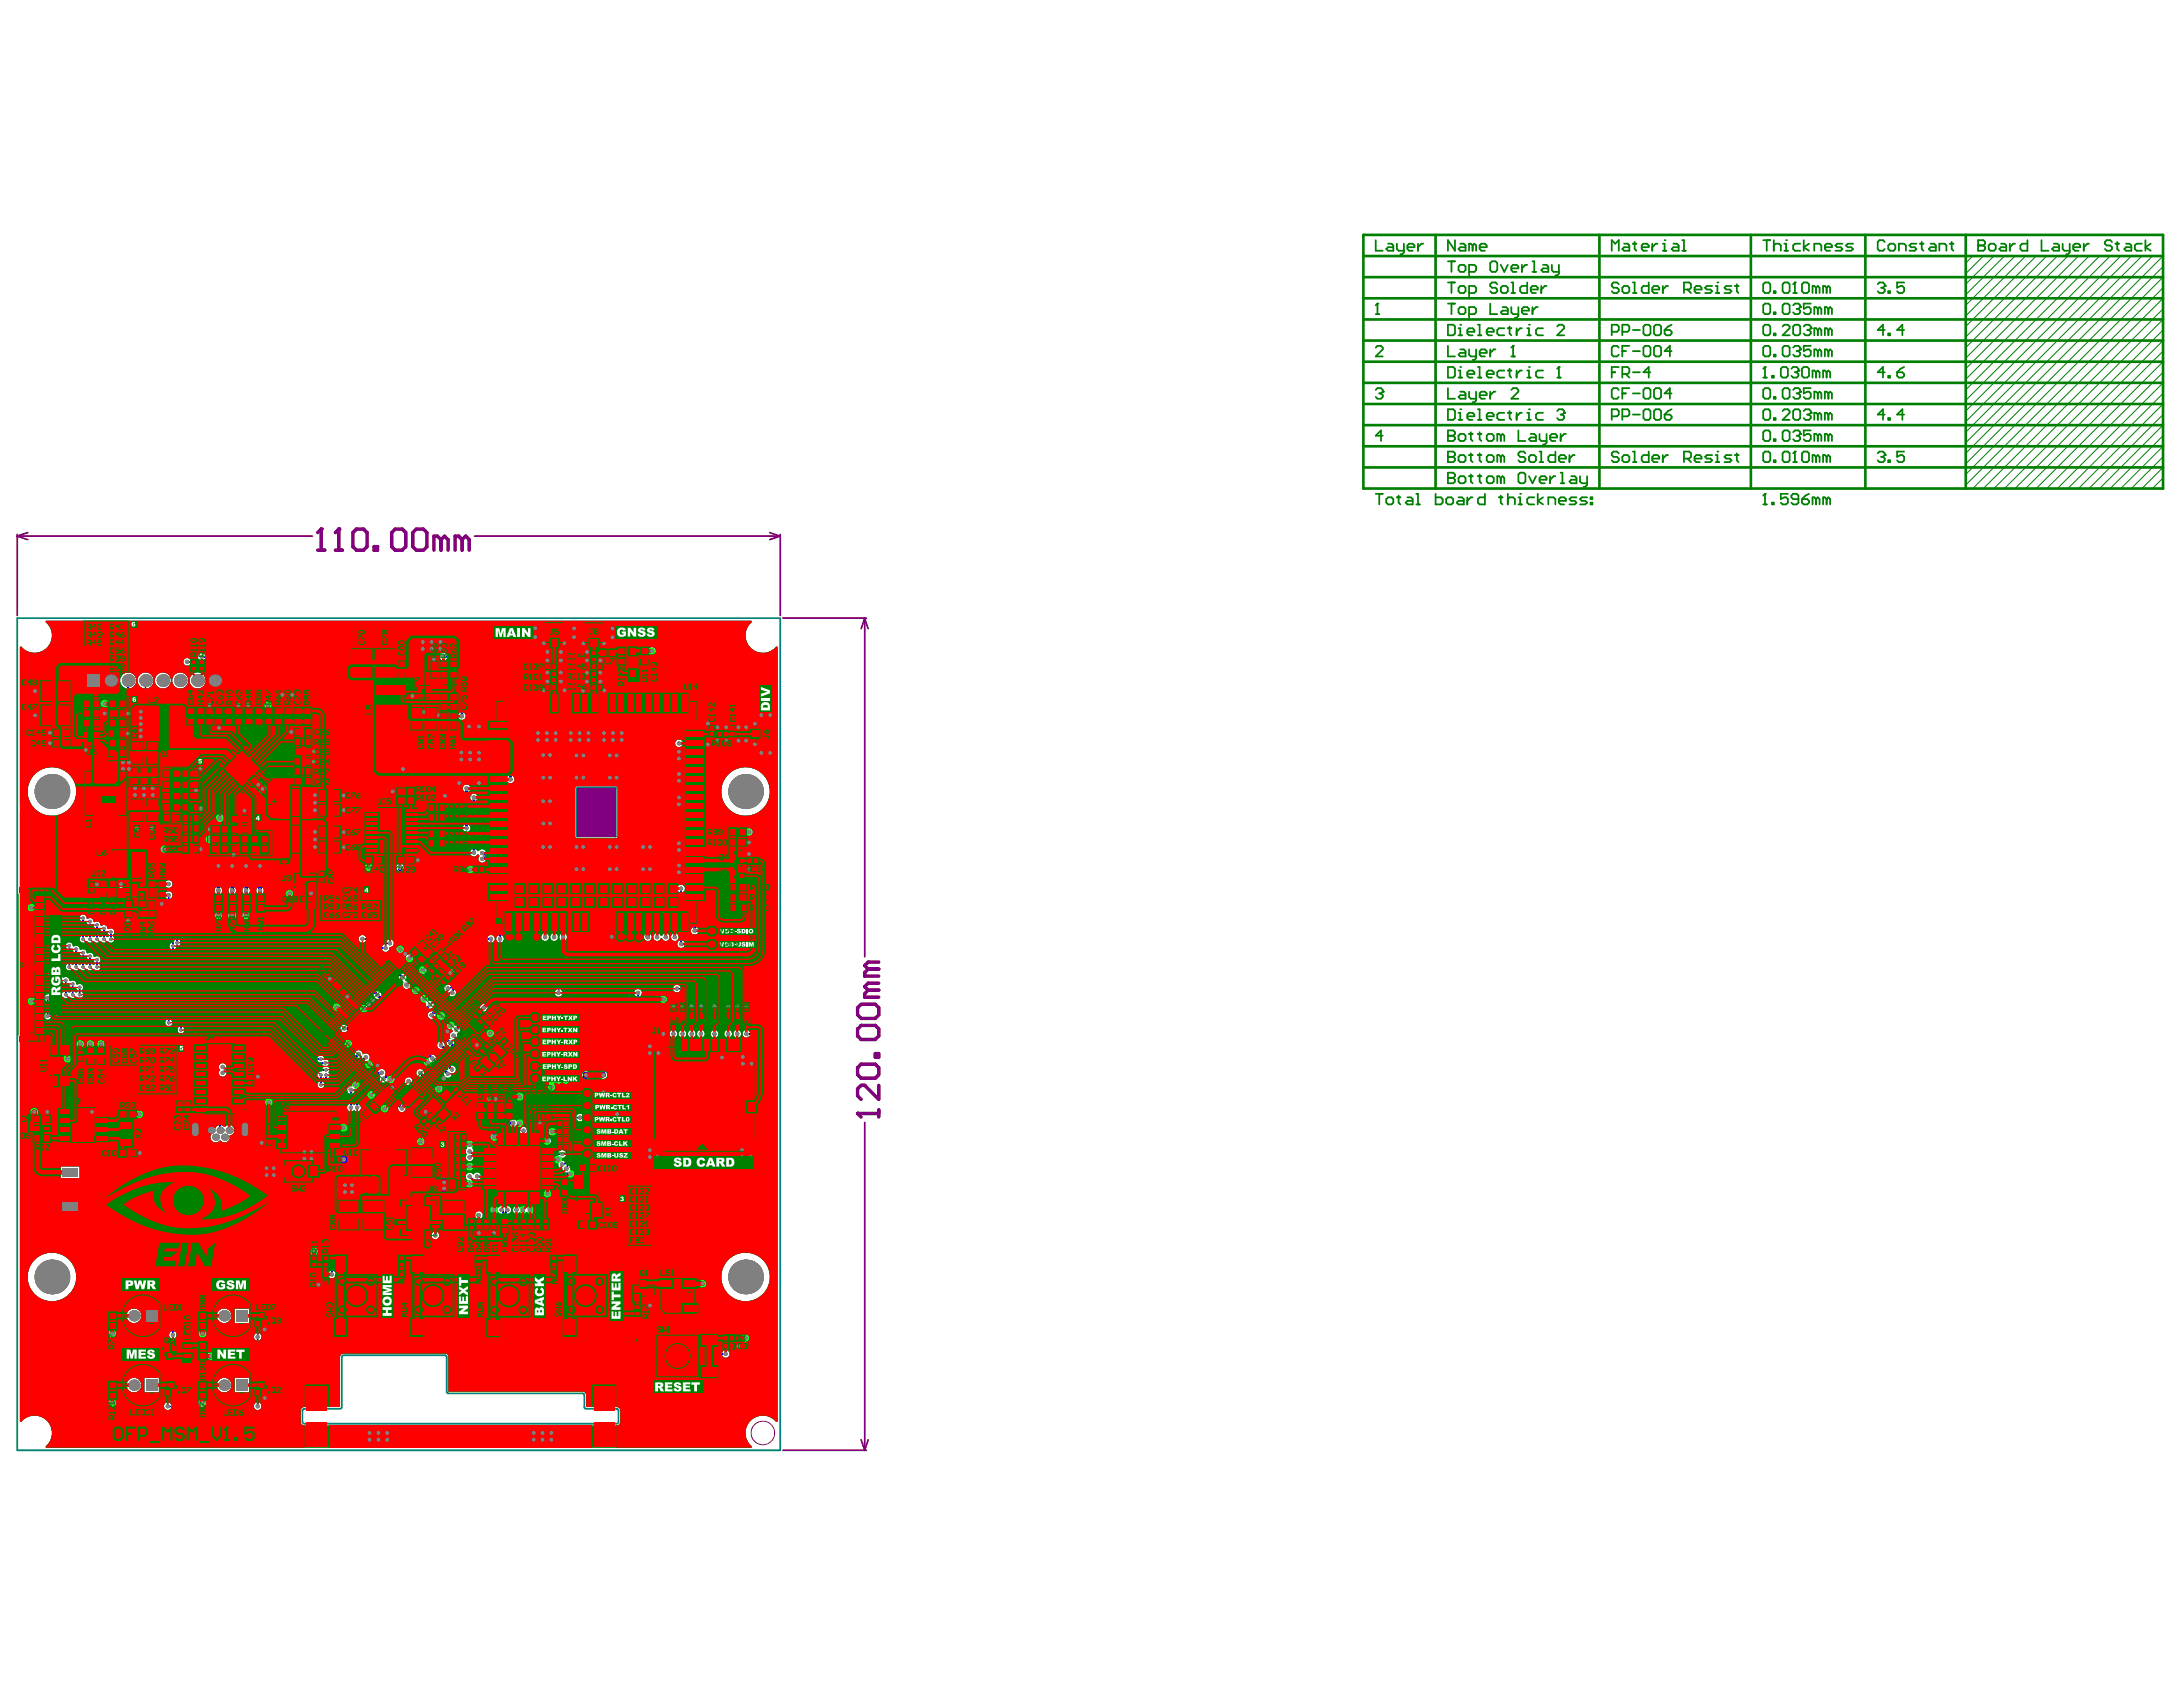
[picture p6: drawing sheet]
<svg xmlns="http://www.w3.org/2000/svg" width="279mm" height="216mm" viewBox="0 0 279 216" stroke-linecap="round" stroke-linejoin="round" font-family="sans-serif">
<g fill="none" stroke="#008000" stroke-width=".34">
<path d="M174.5 32.8h102.3M174.5 30.1h102.3v32.4h-102.3zM174.5 38.2h102.3M174.5 35.5h102.3M183.7 30.1v32.4M204.7 30.1v32.4M224.1 30.1v32.4M238.7 30.1v32.4M251.6 30.1v32.4M174.5 59.8h102.3M174.5 57.1h102.3M174.5 54.4h102.3"/>
<path d="M174.5 51.7h102.3M174.5 49h102.3M174.5 46.3h102.3M174.5 43.6h102.3M174.5 40.9h102.3"/>
</g>
<g fill="none" stroke="#008000" stroke-width=".13">
<path d="M252.5 32.8l-.9 .9M253.8 32.8l-2.2 2.2M255.2 32.8l-3.6 3.6M256.6 32.8l-5 4.9M257.9 32.8l-6.3 6.3M259.3 32.8l-7.7 7.6M260.6 32.8l-9 9M262 32.8l-10.4 10.3M263.3 32.8l-11.7 11.7M264.7 32.8l-13.1 13M266 32.8l-14.4 14.4M267.4 32.8l-15.8 15.7"/>
<path d="M268.7 32.8l-17.1 17.1M270.1 32.8l-18.5 18.4M271.4 32.8l-19.8 19.8M272.8 32.8l-21.2 21.2M274.1 32.8l-22.5 22.5M275.5 32.8l-23.9 23.9M276.8 39.5l-23 23M276.8 38.2l-24.3 24.3M276.8 36.8l-25.2 25.3M276.8 35.5l-25.2 25.2M276.8 34.1l-25.2 25.3M276.8 32.8l-25.2 25.2"/>
<path d="M276.8 59.8l-2.7 2.7M276.8 58.5l-4 4M276.8 57.1l-5.4 5.4M276.8 55.8l-6.7 6.7M276.8 54.4l-8.1 8.1M276.8 53.1l-9.4 9.4M276.8 51.7l-10.8 10.8M276.8 50.4l-12.1 12.1M276.8 49l-13.5 13.5M276.8 47.6l-14.8 14.9M276.8 46.3l-16.2 16.2M276.8 44.9l-17.5 17.6"/>
<path d="M276.8 43.6l-18.9 18.9M276.8 42.2l-20.2 20.3M276.8 40.9l-21.6 21.6M276.8 61.2l-1.3 1.3"/>
</g>
<g fill="none" stroke="#008000" stroke-width=".23">
<path d="M176.1 30.7v1.4h.9M176.3 38.9h.1M176.3 38.9v1.3M176.3 38.9l-.2 .2M177.7 31.2h.4l.2 .2v.7h-.6l-.3-.2 .3-.3h.6M178.8 31.2v.7l.2 .2h.7M179.7 31.2v1.1l-.2 .2h-.3M180.1 31.6h.9v-.2l-.2-.2h-.4l-.3 .2v.5l.3 .2h.4M181.5 31.2v.9M182.2 31.2h-.3l-.4 .4M185.3 38.9h.9M185.3 36.1h.9"/>
<path d="M185.3 33.4h.9M185.8 33.4v1.4M185.8 36.1v1.4M185.8 38.9v1.3M186.2 30.7v1.4l-.9-1.4v1.4M186.7 39.5l.2-.2h.4l.3 .2v.5l-.3 .2h-.4l-.2-.2zM186.7 34.1l.2-.2h.4l.3 .2v.5l-.3 .2h-.4l-.2-.2zM186.7 36.8l.2-.2h.4l.3 .2v.5l-.3 .2h-.4l-.2-.2zM186.9 31.2h.4l.3 .2v.7h-.7l-.2-.2 .2-.3h.7M188 34.8h.7l.2-.2v-.5l-.2-.2h-.7v1.3M188 37.5h.7l.2-.2v-.5l-.2-.2h-.7v1.4M188.5 31.4l-.2-.2h-.3v.9"/>
<path d="M188.5 31.4v.7M188.5 31.4l.2-.2 .2 .2v.7M189.4 31.6h.9v-.2l-.2-.2h-.5l-.2 .2v.5l.2 .2h.5M190.7 38.9v1.3h.9M190.7 33.7l.3-.3h.4l.2 .3v.9l-.2 .2h-.4l-.3-.2zM191.6 36.4l-.2-.3h-.4l-.3 .3v.2l.3 .2h.4l.2 .3v.2l-.2 .2h-.4l-.3-.2M192.1 36.8l.2-.2h.5l.2 .2v.5l-.2 .2h-.5l-.2-.2zM192.1 33.9l.4 .9 .5-.9M192.3 39.3h.5l.2 .2v.7h-.7l-.2-.2 .2-.2h.7M193.4 39.3v.7l.3 .2h.6M193.4 34.3h.9v-.2l-.2-.2h-.4l-.3 .2v.5l.3 .2h.4M193.4 36.1h.3v1.4"/>
<path d="M193.4 37.5h.5M194.3 39.3v1.1l-.2 .3h-.2M194.8 39.8h.9v-.3l-.2-.2h-.5l-.2 .2v.5l.2 .2h.5M194.8 33.9v.9M195.5 36.1v1.4h-.7l-.2-.2v-.5l.2-.2h.7M195.5 33.9h-.3l-.4 .4M195.9 37.1h.9v-.3l-.2-.2h-.5l-.2 .2v.5l.2 .2h.5M196.1 39.3v.9M196.1 33.4h.3v1.4M196.1 34.8h.5M196.8 39.3h-.2l-.5 .5M197.3 36.6v.9"/>
<path d="M197.5 33.9h.4l.3 .2v.7h-.7l-.2-.2 .2-.3h.7M197.9 36.6h-.2l-.4 .5M198.6 33.9v.7l.2 .2h.7M199.5 33.9v1.1l-.2 .2h-.2M206.3 32.1v-1.4l.4 .5 .5-.5v1.4M207.2 36.4l-.2-.3h-.5l-.2 .3v.2l.2 .2h.5l.2 .3v.2l-.2 .2h-.5l-.2-.2M207.9 31.2h.4l.2 .2v.7h-.6l-.3-.2 .3-.3h.6M207.9 36.6h.4l.2 .2v.5l-.2 .2h-.4l-.3-.2v-.5zM209 31.2h.4M209 36.1h.2v1.4M209 37.5h.4M209.2 31v.9l.2 .2"/>
<path d="M210.1 31.6h.9v-.2l-.2-.2h-.5l-.2 .2v.5l.2 .2h.5M211 36.1v1.4h-.7l-.2-.2v-.5l.2-.2h.7M211.5 37.1h.9v-.3l-.3-.2h-.4l-.2 .2v.5l.2 .2h.4M211.5 31.2v.9M212.1 31.2h-.2l-.4 .4M212.8 32.1h.5M212.8 31.2h.2v.9M212.8 36.6v.9M213 30.7h.1M213.5 36.6h-.2l-.5 .5M214.2 31.2h.4l.3 .2v.7h-.7l-.3-.2 .3-.3h.7M215.3 32.1h.5"/>
<path d="M215.3 30.7h.2v1.4M215.5 37.1h.7l.2-.3v-.4l-.2-.3h-.7v1.4M216 37.1l.4 .4M216.9 37.1h.9v-.3l-.2-.2h-.5l-.2 .2v.5l.2 .2h.5M219.1 36.6h-.6l-.3 .2 .3 .3h.4l.2 .2-.2 .2h-.7M219.6 37.5h.4M219.6 36.6h.2v.9M219.8 36.1h.1M221.6 36.6h-.7l-.2 .2 .2 .3h.5l.2 .2-.2 .2h-.7M222.1 36.6h.4M222.3 36.4v.9l.2 .2M225.7 39.1l.2-.2h.4l.3 .2v.9l-.3 .2h-.4l-.2-.2z"/>
<path d="M225.7 36.4l.2-.3h.4l.3 .3v.9l-.3 .2h-.4l-.2-.2zM225.7 30.7h.9M226.1 30.7v1.4M227 31.4l.3-.2h.4l.2 .2v.7M227 40h.3v.2h-.3zM227 37.3h.3v.2h-.3zM227 30.7v1.4M228.4 32.1h.4M228.4 31.2h.2v.9M228.4 38.9h.4l.3 .2v.9l-.3 .2h-.4l-.2-.2v-.9zM228.4 36.1h.4l.3 .3v.9l-.3 .2h-.4l-.2-.2v-.9zM228.6 30.7h.1"/>
<path d="M229.5 39.1l.2-.2h.5l.2 .2v.2M229.5 37.5h.5M229.7 36.1h.1M229.7 36.1v1.4M229.7 36.1l-.2 .3M230 39.5h.2M230.2 39.5l.2 .3v.2l-.2 .2h-.5l-.2-.2M230.4 39.3h.1M230.4 31.2h-.7l-.2 .2v.5l.2 .2h.7M230.4 39.3l-.2 .2M230.6 36.4l.3-.3h.4l.2 .3v.9l-.2 .2h-.4l-.3-.2zM230.9 30.7v1.4"/>
<path d="M231.5 31.2l-.6 .4 .6 .5M231.8 38.9h-.9v.6l.4-.2h.2l.3 .2v.5l-.3 .2h-.4l-.2-.2M232.2 32.1v-.9h.7l.2 .2v.7M232.4 36.8l-.2-.2h-.2v.9M232.4 36.8v.7M232.4 36.8l.3-.2 .2 .2v.7M232.7 39.5l-.3-.2h-.2v.9M232.7 39.5l.2-.2 .2 .2v.7M232.7 39.5v.7M233.6 31.6h.9v-.2l-.3-.2h-.4l-.2 .2v.5l.2 .2h.4M233.8 36.8l-.2-.2h-.3v.9M233.8 36.8v.7"/>
<path d="M233.8 36.8l.2-.2 .2 .2v.7M234 39.5l-.2-.2h-.2v.9M234 39.5l.2-.2 .3 .2v.7M234 39.5v.7M235.8 31.2h-.7l-.2 .2 .2 .2h.5l.2 .3-.2 .2h-.7M237.2 31.2h-.7l-.2 .2 .2 .2h.4l.3 .3-.3 .2h-.6M240.3 36.4l.3-.3h.4l.2 .3v.2M240.8 36.8h.2M241 36.8l.2 .3v.2l-.2 .2h-.4l-.3-.2M241.2 36.6h.1M241.2 31l-.2-.3h-.4l-.3 .3v.9l.3 .2h.4l.2-.2M241.2 36.6l-.2 .2"/>
<path d="M241.7 31.4l.2-.2h.5l.2 .2v.5l-.2 .2h-.5l-.2-.2zM241.7 37.3h.2v.2h-.2zM243 32.1v-.9h.7l.2 .2v.7M243.7 36.1h-.9v.7l.5-.2h.2l.2 .2v.5l-.2 .2h-.5l-.2-.2M245.3 31.2h-.7l-.2 .2 .2 .2h.5l.2 .3-.2 .2h-.7M245.7 31.2h.5M246 31v.9l.2 .2M247.1 31.2h.4l.3 .2v.7h-.7l-.2-.2 .2-.3h.7M248.2 32.1v-.9h.7l.2 .2v.7M249.6 31.2h.4M249.8 31v.9l.2 .2M253.2 31.4h.1"/>
<path d="M253.2 30.7h.7l.2 .3v.2l-.2 .2 .2 .2v.3l-.2 .2h-.7zM253.2 31.4h.7M254.5 31.4l.3-.2h.4l.2 .2v.5l-.2 .2h-.4l-.3-.2zM256.1 31.2h.5l.2 .2v.7h-.7l-.2-.2 .2-.3h.7M257.2 31.2v.9M257.9 31.2h-.2l-.5 .4M259.5 30.7v1.4h-.7l-.2-.2v-.5l.2-.2h.7M261.3 30.7v1.4h.9M262.9 31.2h.4l.2 .2v.7h-.6l-.3-.2 .3-.3h.6M264 31.2v.7l.2 .2h.7M264.9 31.2v1.1l-.2 .2h-.3M265.3 31.6h1v-.2l-.3-.2h-.4l-.3 .2v.5l.3 .2h.4"/>
<path d="M266.7 31.2v.9M267.4 31.2h-.2l-.5 .4M270.3 31l-.2-.3h-.5l-.2 .3v.2l.2 .2h.5l.2 .2v.3l-.2 .2h-.5l-.2-.2M270.8 31.2h.4M271 31v.9l.2 .2M272.1 31.2h.5l.2 .2v.7h-.7l-.2-.2 .2-.3h.7M274.1 31.2h-.6l-.3 .2v.5l.3 .2h.6M274.6 30.7v1.4M275.3 31.2l-.7 .4 .7 .5M176.1 49.9l.2-.2h.5l.2 .2v.2M176.1 44.5l.2-.2h.5l.2 .2v.2l-.9 .9h.9M176.1 40.2h.4"/>
<path d="M176.5 50.4h.3M176.8 50.4l.2 .2v.2l-.2 .2h-.5l-.2-.2M177 50.1h.1M177 55.8h-.9l.7-.7v1.3M177 50.1l-.2 .3M185.3 58.5h.1M185.3 55.8h.1M185.3 55.8h.7M185.3 49.7v1.3h.9M185.3 44.3v1.3h.9M185.3 41.6h.7l.2 .2v.9l-.2 .2h-.7zM185.3 47h.7l.2 .2v.9l-.2 .2h-.7z"/>
<path d="M185.3 52.4h.7l.2 .2v.9l-.2 .2h-.7zM185.3 55.1h.7l.2 .2v.2l-.2 .3 .2 .2v.2l-.2 .2h-.7zM185.3 57.8h.7l.2 .2v.2l-.2 .3 .2 .2v.2l-.2 .2h-.7zM185.3 58.5h.7M186.7 55.8l.2-.3h.4l.3 .3v.4l-.3 .2h-.4l-.2-.2zM186.7 58.5l.2-.3h.4l.3 .3v.4l-.3 .2h-.4l-.2-.2zM186.7 53.7h.4M186.7 42h.2v.9M186.7 47.4h.2v.9M186.7 52.8h.2v.9M186.7 48.3h.4M186.7 42.9h.4"/>
<path d="M186.9 52.4h.1M186.9 47h.1M186.9 41.6h.1M186.9 50.1h.4l.3 .3v.6h-.7l-.2-.2 .2-.2h.7M186.9 44.7h.4l.3 .2v.7h-.7l-.2-.2 .2-.2h.7M187.8 53.3h.9v-.2l-.2-.3h-.5l-.2 .3v.4l.2 .2h.5M187.8 42.5h.9v-.3l-.2-.2h-.5l-.2 .2v.5l.2 .2h.5M187.8 47.9h.9v-.3l-.2-.2h-.5l-.2 .2v.5l.2 .2h.5M188 50.1v.7l.3 .2h.6M188 44.7v.7l.3 .2h.6M188 40.2h.7l.2-.2v-.5l-.2-.2h-.7v1.4M188 58.2h.5"/>
<path d="M188 55.5h.5M188.3 55.3v.9l.2 .2M188.3 58v.9l.2 .2M188.9 44.7v1.1l-.2 .3h-.2M188.9 50.1v1.2l-.2 .2h-.2M189.2 41.6h.2v1.3M189.2 47h.2v1.3M189.2 52.4h.2v1.3M189.2 58.2h.4M189.2 55.5h.4M189.2 53.7h.4M189.2 48.3h.4"/>
<path d="M189.2 42.9h.4M189.4 50.6h.9v-.2l-.2-.3h-.5l-.2 .3v.4l.2 .2h.5M189.4 45.2h.9v-.3l-.2-.2h-.5l-.2 .2v.5l.2 .2h.5M189.4 55.3v.9l.2 .2M189.4 58v.9l.2 .2M190.3 42.5h.9v-.3l-.2-.2h-.5l-.2 .2v.5l.2 .2h.5M190.3 47.9h.9v-.3l-.2-.2h-.5l-.2 .2v.5l.2 .2h.5M190.3 53.3h.9v-.2l-.2-.3h-.5l-.2 .3v.4l.2 .2h.5M190.3 55.8l.2-.3h.5l.2 .3v.4l-.2 .2h-.5l-.2-.2zM190.3 58.5l.2-.3h.5l.2 .3v.4l-.2 .2h-.5l-.2-.2zM190.7 44.7v.9M190.7 50.1v.9"/>
<path d="M191.4 50.1h-.2l-.5 .5M191.4 44.7h-.2l-.5 .5M192.1 55.8l.2-.3 .2 .3v.6M192.1 55.8l-.2-.3h-.3v.9M192.1 58.5l-.2-.3h-.3v.9M192.1 55.8v.6M192.1 58.5v.6M192.1 58.5l.2-.3 .2 .3v.6M192.5 42h-.6l-.3 .2v.5l.3 .2h.6M192.5 47.4h-.6l-.3 .2v.5l.3 .2h.6M192.5 52.8h-.6l-.3 .3v.4l.3 .2h.6M193 52.8h.4"/>
<path d="M193 47.4h.4M193 42h.4M193.2 41.8v.9l.2 .2M193.2 47.2v.9l.2 .2M193.2 52.6v.9l.2 .2M193.4 49.9l.3-.2h.4l.2 .2v.2l-.9 .9h.9M193.4 45.6h.5M193.7 44.3h.1M193.7 44.3l-.3 .2M193.7 44.3v1.3M194.1 42v.9M194.1 47.4v.9"/>
<path d="M194.1 52.8v.9M194.3 55.1v1.3h.9M194.8 52.8h-.2l-.5 .5M194.8 47.4h-.2l-.5 .5M194.8 42h-.2l-.5 .5M195.2 58l-.2-.2h-.4l-.3 .2v.2l.3 .3h.4l.2 .2v.2l-.2 .2h-.4l-.3-.2M195.5 42h.2v.9M195.5 47.4h.2v.9M195.5 52.8h.2v.9M195.5 53.7h.4M195.5 48.3h.4M195.5 42.9h.4"/>
<path d="M195.7 52.4h.1M195.7 47h.1M195.7 41.6h.1M195.7 58.5l.2-.3h.5l.2 .3v.4l-.2 .2h-.5l-.2-.2zM195.9 55.5h.5l.2 .3v.6h-.7l-.2-.2 .2-.2h.7M197 55.5v.7l.3 .2h.6M197 59.1h.5M197 57.8h.3v1.3M197.5 42h-.7l-.2 .2v.5l.2 .2h.7M197.5 47.4h-.7l-.2 .2v.5l.2 .2h.7M197.5 52.8h-.7l-.2 .3v.4l.2 .2h.7M197.9 55.5v1.2l-.2 .2h-.2"/>
<path d="M198.4 56h.9v-.2l-.2-.3h-.5l-.2 .3v.4l.2 .2h.5M199.1 57.8v1.3h-.7l-.2-.2v-.4l.2-.3h.7M199.3 52.6l.2-.2h.5l.2 .2v.2M199.3 41.8l.2-.2h.5l.2 .2v.2l-.9 .9h.9M199.3 48.3h.4M199.5 47h.1M199.5 58.7h.9v-.2l-.2-.3h-.5l-.2 .3v.4l.2 .2h.5M199.5 47l-.2 .2M199.5 47v1.3M199.7 55.5v.9M199.7 53.1h.3M200 53.1l.2 .2v.2l-.2 .2h-.5l-.2-.2"/>
<path d="M200.2 52.8h.1M200.2 52.8l-.2 .3M200.4 55.5h-.2l-.5 .5M200.9 58.2v.9M201.6 58.2h-.3l-.4 .5M206.3 53.3h.7l.2-.2v-.5l-.2-.2h-.7v1.3M206.3 42.5h.7l.2-.3v-.4l-.2-.2h-.7v1.3M206.3 47.6h.4M207.2 49.9l-.2-.2h-.5l-.2 .2v.9l.2 .2h.5l.2-.2M207.2 44.5l-.2-.2h-.5l-.2 .2v.9l.2 .2h.5l.2-.2M207.2 58l-.2-.2h-.5l-.2 .2v.2l.2 .3h.5l.2 .2v.2l-.2 .2h-.5l-.2-.2M207.2 47h-.9v1.3"/>
<path d="M207.6 50.4h.5M207.6 53.3h.7l.2-.2v-.5l-.2-.2h-.7v1.3M207.6 47.9h.7l.2-.3v-.4l-.2-.2h-.7v1.3M207.6 42.5h.7l.2-.3v-.4l-.2-.2h-.7v1.3M207.6 44.9h.5M207.9 58.2h.4l.2 .3v.4l-.2 .2h-.4l-.3-.2v-.4zM208.1 47.9l.4 .4M208.5 49.7h-.9v1.3M208.5 44.3h-.9v1.3M209 50.4h.9M209 59.1h.4M209 57.8h.2v1.3"/>
<path d="M209 53.1h.9M209 47.6h.9M209 44.9h.9M209 42.2h.9M210.6 49.7h.4l.2 .2v.9l-.2 .2h-.4l-.3-.2v-.9zM210.6 44.3h.4l.2 .2v.9l-.2 .2h-.4l-.3-.2v-.9zM210.6 52.4h.4l.2 .2v.9l-.2 .2h-.4l-.3-.2v-.9zM210.6 41.6h.4l.2 .2v.9l-.2 .2h-.4l-.3-.2v-.9zM211 57.8v1.3h-.7l-.2-.2v-.4l.2-.3h.7M211.2 47.6h-.9l.7-.6v1.3M211.5 58.7h.9v-.2l-.3-.3h-.4l-.2 .3v.4l.2 .2h.4M211.7 49.9l.2-.2h.5l.2 .2v.9l-.2 .2h-.5l-.2-.2z"/>
<path d="M211.7 44.5l.2-.2h.5l.2 .2v.9l-.2 .2h-.5l-.2-.2zM211.7 52.6l.2-.2h.5l.2 .2v.9l-.2 .2h-.5l-.2-.2zM211.7 41.8l.2-.2h.5l.2 .2v.9l-.2 .2h-.5l-.2-.2zM212.8 58.2v.9M213 42.2h.7l.2 .3v.2l-.2 .2h-.4l-.3-.2zM213 53.1h.7l.2 .2v.2l-.2 .2h-.4l-.3-.2zM213.5 58.2h-.2l-.5 .5M213.9 50.4h-.9l.7-.7v1.3M213.9 44.9h-.9l.7-.6v1.3M213.9 52.4l-.4 .2-.5 .5M213.9 41.6l-.4 .2-.5 .4M215.5 58.7h.7l.2-.2v-.5l-.2-.2h-.7v1.3"/>
<path d="M216 58.7l.4 .4M216.9 58.7h.9v-.2l-.2-.3h-.5l-.2 .3v.4l.2 .2h.5M219.1 58.2h-.6l-.3 .3 .3 .2h.4l.2 .2-.2 .2h-.7M219.6 59.1h.4M219.6 58.2h.2v.9M219.8 57.8h.1M221.6 58.2h-.7l-.2 .3 .2 .2h.5l.2 .2-.2 .2h-.7M222.1 58.2h.4M222.3 58v.9l.2 .2M225.7 49.9l.2-.2h.4l.3 .2v.9l-.3 .2h-.4l-.2-.2zM225.7 44.5l.2-.2h.4l.3 .2v.9l-.3 .2h-.4l-.2-.2zM225.7 58l.2-.2h.4l.3 .2v.9l-.3 .2h-.4l-.2-.2z"/>
<path d="M225.7 55.3l.2-.2h.4l.3 .2v.9l-.3 .2h-.4l-.2-.2zM225.7 52.6l.2-.2h.4l.3 .2v.9l-.3 .2h-.4l-.2-.2zM225.7 48.3h.4M225.7 41.8l.2-.2h.4l.3 .2v.9l-.3 .2h-.4l-.2-.2zM225.9 47h.1M225.9 47v1.3M225.9 47l-.2 .2M226.8 48.1h.2v.2h-.2zM227 50.8h.3v.2h-.3zM227 45.4h.3v.2h-.3zM227 58.9h.3v.2h-.3zM227 56.2h.3v.2h-.3z"/>
<path d="M227 53.5h.3v.2h-.3zM227 42.7h.3v.2h-.3zM227.9 47.2l.3-.2h.4l.2 .2v.9l-.2 .2h-.4l-.3-.2zM228.2 52.6l.2-.2h.4l.3 .2v.2l-.9 .9h.9M228.2 41.8l.2-.2h.4l.3 .2v.2l-.9 .9h.9M228.4 49.7h.4l.3 .2v.9l-.3 .2h-.4l-.2-.2v-.9zM228.4 44.3h.4l.3 .2v.9l-.3 .2h-.4l-.2-.2v-.9zM228.4 57.8h.4l.3 .2v.9l-.3 .2h-.4l-.2-.2v-.9zM228.4 55.1h.4l.3 .2v.9l-.3 .2h-.4l-.2-.2v-.9zM229.3 47.2l.2-.2h.5l.2 .2v.2M229.5 49.9l.2-.2h.5l.2 .2v.2M229.5 44.5l.2-.2h.5l.2 .2v.2"/>
<path d="M229.5 59.1h.5M229.5 55.3l.2-.2h.5l.2 .2v.2M229.7 57.8h.1M229.7 52.4h.5l.2 .2v.9l-.2 .2h-.5l-.2-.2v-.9zM229.7 41.6h.5l.2 .2v.9l-.2 .2h-.5l-.2-.2v-.9zM229.7 47.6h.3M229.7 57.8v1.3M229.7 57.8l-.2 .2M230 55.8h.2M230 50.4h.2M230 47.6l.2 .3v.2l-.2 .2h-.5l-.2-.2M230 44.9h.2"/>
<path d="M230.2 47.4h.1M230.2 50.4l.2 .2v.2l-.2 .2h-.5l-.2-.2M230.2 44.9l.2 .3v.2l-.2 .2h-.5l-.2-.2M230.2 55.8l.2 .2v.2l-.2 .2h-.5l-.2-.2M230.2 47.4l-.2 .2M230.4 55.5h.1M230.4 50.1h.1M230.4 44.7h.1M230.4 50.1l-.2 .3M230.4 55.5l-.2 .3M230.4 44.7l-.2 .2M230.6 58l.3-.2h.4l.2 .2v.9l-.2 .2h-.4l-.3-.2z"/>
<path d="M230.6 47.2l.3-.2h.4l.2 .2v.9l-.2 .2h-.4l-.3-.2zM230.9 52.6l.2-.2h.4l.3 .2v.2M230.9 41.8l.2-.2h.4l.3 .2v.2M231.3 53.1h.2M231.3 42.2h.2M231.5 53.1l.3 .2v.2l-.3 .2h-.4l-.2-.2M231.5 42.2l.3 .3v.2l-.3 .2h-.4l-.2-.2M231.8 52.8h.1M231.8 42h.1M231.8 49.7h-.9v.7l.4-.3h.2l.3 .3v.4l-.3 .2h-.4l-.2-.2M231.8 44.3h-.9v.6l.4-.2h.2l.3 .2v.5l-.3 .2h-.4l-.2-.2M231.8 55.1h-.9v.7l.4-.3h.2l.3 .3v.4l-.3 .2h-.4l-.2-.2"/>
<path d="M231.8 52.8l-.3 .3M231.8 42l-.3 .2M232.4 58.5l-.2-.3h-.2v.9M232.4 47.6l-.2-.2h-.2v.9M232.4 47.6v.7M232.4 58.5v.6M232.4 58.5l.3-.3 .2 .3v.6M232.4 47.6l.3-.2 .2 .2v.7M232.7 55.8l-.3-.3h-.2v.9M232.7 53.1l-.3-.3h-.2v.9M232.7 50.4l-.3-.3h-.2v.9M232.7 44.9l-.3-.2h-.2v.9"/>
<path d="M232.7 42.2l-.3-.2h-.2v.9M232.7 42.2l.2-.2 .2 .2v.7M232.7 44.9l.2-.2 .2 .2v.7M232.7 50.4l.2-.3 .2 .3v.6M232.7 53.1l.2-.3 .2 .3v.6M232.7 55.8l.2-.3 .2 .3v.6M232.7 42.2v.7M232.7 44.9v.7M232.7 50.4v.6M232.7 53.1v.6M232.7 55.8v.6M233.8 58.5l-.2-.3h-.3v.9"/>
<path d="M233.8 47.6l-.2-.2h-.3v.9M233.8 47.6v.7M233.8 58.5v.6M233.8 58.5l.2-.3 .2 .3v.6M233.8 47.6l.2-.2 .2 .2v.7M234 55.8l-.2-.3h-.2v.9M234 53.1l-.2-.3h-.2v.9M234 50.4l-.2-.3h-.2v.9M234 44.9l-.2-.2h-.2v.9M234 42.2l-.2-.2h-.2v.9M234 42.2l.2-.2 .3 .2v.7M234 44.9l.2-.2 .3 .2v.7"/>
<path d="M234 50.4l.2-.3 .3 .3v.6M234 53.1l.2-.3 .3 .3v.6M234 55.8l.2-.3 .3 .3v.6M234 42.2v.7M234 44.9v.7M234 50.4v.6M234 53.1v.6M234 55.8v.6M240.3 58l.3-.2h.4l.2 .2v.2M240.8 58.5h.2M241 58.5l.2 .2v.2l-.2 .2h-.4l-.3-.2M241.2 58.2h.1"/>
<path d="M241.2 53.1h-.9l.7-.7v1.3M241.2 47.6h-.9l.7-.6v1.3M241.2 42.2h-.9l.7-.6v1.3M241.2 58.2l-.2 .3M241.7 58.9h.2v.2h-.2zM241.7 53.5h.2v.2h-.2zM241.7 48.1h.2v.2h-.2zM241.7 42.7h.2v.2h-.2zM242.8 47.6h.7l.2 .3v.2l-.2 .2h-.5l-.2-.2zM243.7 57.8h-.9v.7l.5-.3h.2l.2 .3v.4l-.2 .2h-.5l-.2-.2M243.7 53.1h-.9l.7-.7v1.3M243.7 42.2h-.9l.7-.6v1.3"/>
<path d="M243.7 47l-.4 .2-.5 .4M176.1 63.2h.9M176.5 63.2v1.4M177.4 63.9l.3-.2h.4l.2 .2v.4l-.2 .3h-.4l-.3-.3zM178.8 63.7h.4M179 63.4v.9l.2 .3M180.1 63.7h.5l.2 .2v.7h-.7l-.2-.3 .2-.2h.7M181.3 63.2h.2v1.4M181.3 64.6h.4M183.7 63.2v1.4h.7l.2-.3v-.4l-.2-.2h-.7M185.1 63.9l.2-.2h.5l.2 .2v.4l-.2 .3h-.5l-.2-.3zM185.3 61.2h.1"/>
<path d="M185.3 60.5h.7l.2 .2v.2l-.2 .3 .2 .2v.2l-.2 .2h-.7zM185.3 61.2h.7M186.7 63.7h.4l.2 .2v.7h-.6l-.3-.3 .3-.2h.6M186.7 61.2l.2-.3h.4l.3 .3v.4l-.3 .2h-.4l-.2-.2zM187.8 63.7v.9M188 60.9h.5M188.3 60.7v.9l.2 .2M188.5 63.7h-.3l-.4 .4M189.2 60.9h.4M189.4 60.7v.9l.2 .2M190.1 63.2v1.4h-.7l-.2-.3v-.4l.2-.2h.7M190.3 61.2l.2-.3h.5l.2 .3v.4l-.2 .2h-.5l-.2-.2z"/>
<path d="M191.9 63.7h.4M192.1 63.4v.9l.2 .3M192.1 61.2l-.2-.3h-.3v.9M192.1 61.2v.6M192.1 61.2l.2-.3 .2 .3v.6M193 63.9l.2-.2h.5l.2 .2v.7M193 63.2v1.4M194.3 63.7h.3v.9M194.3 64.6h.5M194.3 60.7l.3-.2h.4l.2 .2v.9l-.2 .2h-.4l-.3-.2zM194.6 63.2h.1M195.7 60.9l.4 .9 .5-.9"/>
<path d="M196.4 63.7h-.7l-.2 .2v.4l.2 .3h.7M196.8 63.2v1.4M197 61.4h.9v-.2l-.2-.3h-.4l-.3 .3v.4l.3 .2h.4M197.5 63.7l-.7 .4 .7 .5M198.2 64.6v-.9h.6l.3 .2v.7M198.4 60.9v.9M199.1 60.9h-.3l-.4 .5M199.5 64.1h.9v-.2l-.2-.2h-.5l-.2 .2v.4l.2 .3h.5M199.7 61.8h.5M199.7 60.5h.3v1.3M201.1 60.9h.5l.2 .3v.6h-.7l-.2-.2 .2-.2h.7M201.8 63.7h-.7l-.2 .2 .2 .2h.4l.3 .2-.3 .3h-.6"/>
<path d="M202.2 60.9v.7l.3 .2h.6M203.1 63.7h-.6l-.3 .2 .3 .2h.4l.2 .2-.2 .3h-.7M203.1 60.9v1.2l-.2 .2h-.2M203.6 64.3h.2v.3h-.2zM203.6 63.7h.2v.2h-.2zM225.7 64.6h.4M225.9 63.2h.1M225.9 63.2v1.4M225.9 63.2l-.2 .2M226.8 64.3h.2v.3h-.2zM228.8 63.2h-.9v.7l.5-.2h.2l.2 .2v.4l-.2 .3h-.4l-.3-.3M230.2 63.9h-.7l-.2-.2v-.3l.2-.2h.5l.2 .2v.9l-.2 .3h-.5l-.2-.3"/>
<path d="M230.6 63.9h.7l.2 .2v.2l-.2 .3h-.4l-.3-.3zM231.5 63.2l-.4 .2-.5 .5M232.4 63.9l-.2-.2h-.2v.9M232.4 63.9v.7M232.4 63.9l.3-.2 .2 .2v.7M233.8 63.9l-.2-.2h-.3v.9M233.8 63.9v.7M233.8 63.9l.2-.2 .2 .2v.7"/>
</g>
<path d="M2.2 79.1h97.7v106.5h-97.7zM73.9 100.9h4.9v6.2h-4.9zM43.8 173.5l.2-.1h12.9l.2 .1 .1 .2v4.4l.2 .2h17.2l.1 .1 .1 .2v1.6l4.1 .1 .2 .1 .1 .1v1.5l-.1 .1-.2 .1h-40l-.1-.1-.1-1.6 .1-.1 .1-.1 4.8-.1v-6.5z" fill="none" stroke="#008080" stroke-width=".23"/>
<g fill="none" stroke="#800080" stroke-width=".23">
<path d="M2.2 68.6l1.4 .5M2.2 68.6h37.8M2.2 68.4v10.4M3.6 68.2l-1.4 .4M60.7 68.6h39.2M98.5 68.2l1.4 .4M99.9 68.6l-1.4 .5M99.9 68.4v10.4M100.2 79.1h10.7M110.7 79.1l.4 1.4M110.7 79.1l-.5 1.4M110.7 79.1v43.3"/>
<path d="M110.7 143.6v42M100.2 185.6h10.7M110.2 184.3l.5 1.3M111.1 184.3l-.4 1.3"/>
</g>
<path d="M109.8 142.5h2.7M112.5 142v1" fill="none" stroke="#800080" stroke-width=".45"/>
<circle cx="109.8" cy="142.5" r=".23" fill="#800080"/>
<g fill="none" stroke="#800080" stroke-width=".45">
<path d="M40.7 70.4h.9M41.1 67.7v2.7M109.8 129l.4-.5h1.8l.5 .5v.9l-.5 .4h-1.8l-.4-.4zM109.8 131.7l.4-.5h1.8l.5 .5v.9l-.5 .4h-1.8l-.4-.4zM109.8 136.6l.4-.4h1.8l.5 .4v.9l-.5 .5h-1.8l-.4-.5zM111.1 126.7l-.4 .5v.4h1.8M111.1 124l-.4 .5v.4h1.8M111.1 126.7h1.4M111.1 124h1.4M112 134.8h.5v.5h-.5zM112.5 138.9v1.8l-1.8-1.8h-.5l-.4 .4v.9l.4 .5M112.5 125.8h-1.4l-.4 .5 .4 .4"/>
<path d="M112.5 123.1h-1.4l-.4 .5 .4 .4M109.8 142.5l.4 .5"/>
</g>
<circle cx="41.1" cy="67.7" r=".23" fill="#800080"/>
<path d="M41.1 67.7l-.4 .5M42.9 70.4h.9M43.4 67.7v2.7" fill="none" stroke="#800080" stroke-width=".45"/>
<circle cx="43.4" cy="67.7" r=".23" fill="#800080"/>
<path d="M43.4 67.7l-.5 .5M45.2 68.2l.4-.5h.9l.5 .5v1.8l-.5 .4h-.9l-.4-.4zM47.9 70h.4v.4h-.4zM50.1 68.2l.5-.5h.9l.4 .5v1.8l-.4 .4h-.9l-.5-.4zM52.8 68.2l.5-.5h.9l.4 .5v1.8l-.4 .4h-.9l-.5-.4zM56.4 69.1l-.4-.5h-.5v1.8M56.4 69.1v1.3M56.4 69.1l.5-.5 .4 .5v1.3M59.1 69.1l-.4-.5h-.5v1.8M59.1 69.1v1.3M59.1 69.1l.5-.5 .5 .5v1.3" fill="none" stroke="#800080" stroke-width=".45"/>
<circle cx="97.6" cy="183.4" r="1.51" fill="none" stroke="#800080" stroke-width=".13"/>
<path d="M73.9 100.9h4.9v6.2h-4.9z" fill="#800080"/>
<g fill="#c0c073">
<path d="M68.4 168.7h2.6l.5 3h-2.5l-.2-.7h1.7v-.5h-1l-.9-.7h1.7v-.4h-1.7z"/>
<path d="M63.8 168.7l1 .8 .2 1 1-1.8h.8l.5 3h-.8l-.3-1.8-1 1.8h-.9z"/>
<path d="M67.2 168.7h.9l.5 3h-.8z"/>
<path d="M66 161.8l.7-.5 .6-.1h.8l.7 .4 .4 .5 .3 .7-.1 .7-.3 .6-.6 .6-.7 .2h-.8l-.8-.4-.5-.6-.2-.7 .1-.7z"/>
<path d="M57.2 163.3l3.2 1.7 1.9 .7 2.4 .7 2.4 .2 2-.1 2.2-.5 2-.9 2.5-1.5-.6-.5-.8-.4-2.6-.9 .2 .9-.2 .6-.6 .8-.8 .5 .6-1 .1-.6v-.6l-.3-.5-.4-.4-1.1-.8 2.1 .1 2.1 .5 2.4 1 2.1 1.3-2.9 1.8-2.7 1.2-1.3 .4-1.6 .3-2.8 .1-2.2-.2-2.3-.8-2.6-1.4z"/>
<path d="M57.3 162.4l1.8-1.2 1.3-.7 2.7-1.1 2.7-.6 2.8-.2 1.3 .1 1.1 .2 2.3 .8 2.7 1.4 2.1 1.6-2.8-1.5-2.3-.9-2.5-.7-2.4-.2-1.9 .1-2.1 .5-2.4 1.1-2.1 1.3 1.3 .9 2.5 1.1-.2-1 .3-.7 .6-.7 .7-.4-.4 .4-.2 .6-.1 .6 .1 .6 .5 .9 1.2 .7h-2l-1.1-.2-1.3-.4-2.2-1.1-1.2-.7z"/>
<path d="M73.2 137.6h.5l-.3 .2z"/>
<path d="M56 97.8h1.9v.7h-.4v-.4h-1.1v.4h-.4z"/>
<path d="M56 95h.4v.4h1.1v-.4h.4v.8h-1.9z"/>
</g>
<g fill="none" stroke="#c0c073" stroke-width=".13">
<path d="M9.8 84h19.9v5.1h-19.9zM11.2 89.1v-.7h1.6v.7M26.7 89.1v-.7h1.6v.7M56.3 98.4h-.2v2.9h.2M56.3 92.2h-.2v2.9h.2M57.6 92.2h.2v2.9h-.2M57.6 98.4h.2v2.9h-.2M58.3 98.6v-.7h.9v.7M58.3 94.1v-.7h.9v.7M58.3 95v.7h.9v-.7M58.3 99.4v.7h.9v-.7M59.6 98.6v-.7h.9v.7"/>
<path d="M59.6 99.4v.7h.9v-.7M59.6 94.1v-.7h.9v.7M59.6 95v.7h.9v-.7M60.8 98.6v-.7h1v.7M60.8 99.4v.7h1v-.7M60.8 94.1v-.7h1v.7M60.8 95v.7h1v-.7M62.1 97.9h.9v2.2h-.9zM63.4 99.5v.6h1.1v-.6M63.4 98.7v-.6h1.1v.6M27.4 112v-.6h1.1v.6M27.4 112.8v.6h1.1v-.6"/>
<path d="M29.2 112v-.6h1.1v.6M29.2 112.8v.6h1.1v-.6M31 112v-.6h1v.6M31 112.8v.6h1v-.6M32.7 112v-.6h1.1v.6M32.7 112.8v.6h1.1v-.6M43.3 129.6l1 1M43.3 129.6l.5-.5 1 1-.5 .5zM44.2 136.1l.9-1 .6 .5-1 1zM44.8 128.7l-.3-.3-.5 .5 .3 .3M45.1 129.1l.4 .3-.6 .5-.3-.3M45.1 135.1l-1 1"/>
<path d="M45.5 128l-.4-.3-.5 .5 .3 .4M45.8 137.1l-.4 .3 .5 .5 .4-.3M45.8 135.8l.5 .5-1 1-.5-.6M45.8 135.7l-1 1M45.8 128.4l.3 .3-.5 .5-.3-.3M46.1 136.7l.3-.3 .5 .5-.3 .4M46.4 137.7l-.3 .4 .5 .5 .3-.4M46.8 137.4l.3-.3 .5 .5-.3 .3M47.1 125.6l1.1 1M47.1 125.6l-.5 .6 1 .9 .5-.5M47.9 139.2l-.3 .4 .5 .5 .3-.3M48.3 138.9l.3-.3 .5 .5-.3 .3"/>
<path d="M49.1 139.8l.4-.4 .5 .6-.4 .3M49.6 122.5l1-1 .5 .6-1 .9zM50.6 122.9l-.3 .3 .5 .5 .3-.3M50.9 122.5l.3-.3 .6 .5-.4 .3M51.1 122.1l-1 1M51.2 123.5l-.3 .3 .5 .5 .3-.3M51.6 123.2l.3-.4 .5 .5-.3 .4M52 124l-.5 .5 .7 .6 .5-.5M52.5 138.8l-1.6 1.6M52.6 123.4l.5-.5 .7 .7-.5 .5M52.7 124.9l-.4 .4 .5 .5 .4-.3M53 124.6l.3-.3 .5 .5-.3 .3"/>
<path d="M53.1 139.3l-.4-.3-.5 .5 .4 .3M53.3 125.6l-.3 .3 .5 .5 .3-.3M53.4 139.7l.3 .3-.5 .5-.3-.3M53.6 126.6l1-1 .5 .5-1 1zM53.6 125.2l.4-.3 .5 .5-.4 .3M53.7 138.7l-.3-.4-.5 .5 .3 .4M54.1 139l.3 .3-.5 .5-.3-.3M54.2 137.5l1 1M54.2 137.5l.5-.5 1 1-.5 .5zM54.4 138l-.3-.3-.5 .5 .3 .3M54.7 138.3l.4 .4-.5 .5-.4-.3M54.8 126.7l-.5 .5 .6 .7 .5-.5"/>
<path d="M55.2 126.1l-1.1 1M55.3 126.1l.5-.5 .7 .7-.5 .5M55.4 127.7l-.3 .3 .5 .5 .4-.3M55.6 136.2l.5-.5 1 1-.5 .5zM55.7 136.7l-.3-.4-.5 .5 .3 .4M55.8 127.4l.3-.4 .5 .6-.3 .3M56.1 135.6l1 1.1M56.1 137l.3 .3-.5 .5-.3-.3M56.1 128.4l-.3 .3 .5 .5 .3-.3M56.5 129.4l1-1 .5 .5-1 1zM56.5 128.1l.3-.4 .5 .6-.3 .3M57.1 135.2l-.3-.3-.5 .5 .3 .3"/>
<path d="M57.4 129.7l-.3 .3 .5 .5 .3-.3M57.5 134.3l-.6 .5 1 1 .5-.5M57.5 134.2l1 1.1M57.5 135.6l.3 .3-.5 .5-.3-.3M57.7 134l1 1M57.7 134l.5-.5 1 1-.5 .5zM57.8 129.4l.3-.4 .5 .5-.3 .4M58 128.9l-1 1M58.7 131l-.3 .3 .5 .5 .3-.3M58.7 129.7l.6 .5-1 1-.5-.5M58.7 129.6l-1 1.1M58.9 132.8l-.5 .6 1 .9 .5-.5"/>
<path d="M58.9 132.8l1 1M59.1 130.6l.3-.3 .5 .5-.3 .3M73.1 139.2h-1.9v.9M73.2 137.6h.5l-.3 .2zM77.8 139.2h1.9v.9M84.4 130.2v-.7h1v.7M84.4 131v.7h1v-.7M85.8 129.5v1.4h.7v-1.4h-.7M87 130.3v1.4M87 130.3h.7v1.4h-.7zM88.2 130.3v1.4M88.2 130.3h.7v1.4h-.7z"/>
<path d="M89.3 130.3v1.4M89.4 130.3h.7v1.4h-.7zM92.8 130.3v1.4M92.8 130.3h.7v1.4h-.7zM94 130.3v1.4M94 130.3h.7v1.4h-.7zM95.1 130.3v1.4M95.2 130.3h.7v1.4h-.7M7.4 150h.4M7.6 149.8v.4M7.6 154.2v.5M25 143v.6"/>
<path d="M25.1 143h6.2v.6M31.3 145.8v.8h-6.3v-.8M47.4 145.7l2.5-2.5 3.6 3.5-2.5 2.5zM48.3 140.6l-1 1M48.3 140.6l.5 .5-.9 1-.6-.5M48.8 140.1l-.3 .3 .5 .5 .3-.3M49.5 140.8l-.4 .3 .5 .5 .4-.3M49.8 140.4l.3-.3 .5 .5-.3 .3M50.7 141.1l2.4 2.4 2.1-2M50.9 140.8l.5-.5 1 1-.5 .5zM51.4 140.3l1 1M51.5 140.2l1.1 1"/>
<path d="M51.6 140.2l.5-.5 1 1-.5 .5zM52.1 142.1l1 1M52.1 142.1l.5-.5 1 .9-.5 .6zM53.6 141.2l-.3-.3-.5 .5 .3 .3M54 141.6l.3 .3-.5 .5-.3-.3M54.3 140.6l-.3-.4-.5 .5 .3 .4M54.7 140.9l.3 .3-.5 .5-.4-.3M62.1 144.2v-.4h.8v.4M62.1 144.7v.5h.8v-.5M63 144.7v.5h.8v-.5M63 144.2v-.4h.8v.4M64 145.8h.7v1.4h-.7z"/>
<path d="M64.7 145.7v1.5M64.9 146.7v.5h.7v-.5M64.9 146.2v-.4h.7v.4M65.7 152.3v-.4h.8v.4M65.7 152.8v.5h.8v-.5M65.8 146.7v.5h.7v-.5M65.8 146.2v-.4h.7v.4M67 140.6v-1.4h2.7v1.4M67 141.6v1.4h2.7v-1.4M67.4 147.2h-.7v-1.4h.7v1.4M67.5 152.3v-.4h.7v.4M67.5 152.8v.5h.7v-.5"/>
<path d="M67.7 144.6h2.2v2h-2.2zM67.9 145.4v-.5h.8v.5M67.9 145.9v.4h.8v-.4M68.4 152.3v-.4h.7v.4M68.4 152.8v.5h.7v-.5M68.8 145.4v-.5h.8v.5M68.8 145.9v.4h.8v-.4M69.4 148h-.4v.8h.4M69.4 149.4h-.4v.7h.4M69.4 150.3h-.4v.7h.4M69.9 149.4h.5v.7h-.5M69.9 148h.5v.8h-.5"/>
<path d="M69.9 150.3h.5v.7h-.5M71.2 142.1v1.7h8.5v-1.7M73.9 147h2.3v3.1h-2.3z"/>
</g>
<path d="M54.9 98.2h.8M54.9 95.4h.8M55.3 95v.8M55.3 97.8v.8" fill="none" stroke="#c0c073" stroke-width=".23"/>
<g fill="#c0c073">
<path d="M63.3 97.5h1.2v.6h-1.2z" fill-rule="evenodd"/>
<path d="M27.4 110.8h1.1v.6h-1.1z" fill-rule="evenodd"/>
<path d="M29.1 110.8h1.2v.6h-1.2z" fill-rule="evenodd"/>
<path d="M30.9 110.8h1.2v.6h-1.2z" fill-rule="evenodd"/>
<path d="M32.7 110.8h1.2v.6h-1.2z" fill-rule="evenodd"/>
</g>
<g fill="none" stroke="#c0c073" stroke-width=".27">
<path d="M15.3 182.8h1.1v.8l-.6-.2h-.2l-.3 .2v.5l.3 .3h.5l.3-.3M17.4 184.1h.3v.3h-.3zM18.5 184.4h.5M18.7 182.8h.1M18.7 182.8v1.6M18.7 182.8l.3 .3M19.5 182.8v1.1l.5 .5 .6-.5v-1.1M21.1 184.7h1M22.7 184.4v-1.6l.5 .6 .5-.6v1.6M24.2 183.1l.3-.3h.5l.3 .3v.3l-.3 .2h-.5l-.3 .3v.2l.3 .3h.5l.3-.3M25.8 184.4v-1.6l.5 .6 .6-.6v1.6M27.4 184.7h1"/>
<path d="M30 183.9h-.8l-.2-.3v-.5l.2-.3h.8v1.6M30.6 182.8h1v1.6M31.1 183.6h.5M32.1 183.1l.3-.3h.5l.3 .3v1l-.3 .3h-.5l-.3-.3z"/>
</g>
<path d="M53 147.5l.7-.7 .6 .6-.7 .6z" fill-rule="evenodd" fill="#c0c073"/>
<path d="M53.2 147.5l.1-.1 .2 .2v-.3l.1-.2 .3 .2v.2l-.1-.1v-.1a.15 .15 0 0 0-.2 .1 .15 .15 0 0 0 .1 .2l-.1 .3z" fill="#fff"/>
<path d="M53.2 143.7l.7-.6 .6 .5-.7 .7z" fill-rule="evenodd" fill="#c0c073"/>
<path d="M53.4 143.7l.1-.1 .2 .2v-.3l.1-.2h.2l.2 .2-.1 .3-.1-.2a.13 .13 0 0 0-.2 0 .13 .13 0 0 0 .1 .2l-.1 .3z" fill="#fff"/>
<path d="M76.5 149.2h.6v.9h-.6z" fill-rule="evenodd" fill="#c0c073"/>
<path d="M76.6 149.3h.1l.3 .2v.1h-.2v.4h-.2z" fill="#fff"/>
<path d="M67.7 143.5h.6v.9h-.6z" fill-rule="evenodd" fill="#c0c073"/>
<path d="M67.8 143.6h.1l.2 .2v.1l-.2-.1v.5h-.1z" fill="#fff"/>
<path d="M71.2 144.5h8.6v1.6h-8.6z" fill-rule="evenodd" fill="#c0c073"/>
<g fill="#fff">
<path d="M78.4 144.7h.3v.7a.2 .2 0 0 0 .2 .2 .2 .2 0 0 0 .2-.2v-.7h.3v.9l-.1 .2-.3 .1h-.3l-.3-.2z"/>
<path d="M77.3 144.8l.1-.1h.4l.3 .3a.69 .69 0 0 1-.6 .5 .15 .15 0 0 0 .1 .2 .15 .15 0 0 0 .2-.2v-.1l.4 .1a.51 .51 0 0 1-.6 .4 .51 .51 0 0 1-.4-.5l.1-.2 .3-.1a.12 .12 0 0 0 .2-.1 .12 .12 0 0 0-.1-.1 .12 .12 0 0 0-.1 .1l-.1 .1-.3-.1z"/>
<path d="M75.7 144.7h.4l.2 .7 .2-.7h.5v1.2h-.3v-.9l-.2 .9h-.3l-.2-.9v.9h-.3z"/>
<path d="M74 144.7h.9v1.2h-.9v-.3h.6v-.2h-.6v-.3h.6v-.1h-.6z"/>
<path d="M72.7 144.7h.4l.2 .4 .2-.4h.3l-.3 .6 .4 .6h-.4l-.2-.4-.3 .4h-.3l.3-.6z"/>
<path d="M71.5 144.7h1.1v.3h-.4v.9h-.3v-.9h-.4z"/>
</g>
<path d="M32.8 108.4h1v2.3h-1z" fill-rule="evenodd" fill="#c0c073"/>
<g fill="#fff">
<path d="M32.9 110.1h.7v.2l-.1 .2h-.2l.1-.2h-.5z"/>
<path d="M32.9 109.4l.7-.2v.2l-.5 .2 .5 .1v.2l-.7-.2z"/>
<path d="M32.9 108.6h.2v.3l.2-.3h.2l.1 .4-.2 .2 .1-.2a.11 .11 0 0 0-.1-.2 .1 .1 0 0 0-.1 .1l-.4 .3z"/>
</g>
<path d="M31 108.4h1v2.3h-1z" fill-rule="evenodd" fill="#c0c073"/>
<g fill="#fff">
<path d="M31.2 110.1h.7v.2l-.2 .2h-.2l.1-.2h-.4z"/>
<path d="M31.2 109.4l.7-.2v.2l-.5 .2 .5 .1v.2l-.7-.2z"/>
<path d="M31.6 108.9a.08 .08 0 0 1 .1 0 .08 .08 0 0 1-.1 0zM31.3 108.9a.1 .1 0 0 1 .2 0 .1 .1 0 0 1-.2 0zM31.2 108.6v.5l.2 .1 .1-.2a.22 .22 0 0 0 .4-.1 .22 .22 0 0 0-.3-.3l-.1 .1-.1-.1z"/>
</g>
<path d="M29.2 108.4h1.1v2.3h-1.1z" fill-rule="evenodd" fill="#c0c073"/>
<g fill="#fff">
<path d="M29.4 110.1l.1-.1h.2l.1 .1 .1-.1a.25 .25 0 0 1 .2 .2 .25 .25 0 0 1-.2 .3v-.2l.1-.1-.3 .1a.1 .1 0 0 0 0-.2 .11 .11 0 0 0-.2 .1 .1 .1 0 0 0 .1 .1v.2l-.2-.1z"/>
<path d="M29.4 109.4l.7-.2v.2l-.5 .1 .5 .2v.2l-.7-.3z"/>
<path d="M29.6 108.8h.1a.15 .15 0 0 1 .2-.1 .15 .15 0 0 1 0 .2l-.2 .1a.13 .13 0 0 1-.1-.1 .13 .13 0 0 1 0-.1zM29.4 108.7v.2l.1 .2h.4l.2-.1v-.3l-.2-.1h-.2z"/>
</g>
<path d="M27.5 108.4h1v2.3h-1z" fill-rule="evenodd" fill="#c0c073"/>
<g fill="#fff">
<path d="M27.7 110h.2l.1 .1 .1-.1 .2 .1v.4h-.2l.1-.3-.3 .1a.1 .1 0 0 0 0-.1 .1 .1 0 0 0-.1 0 .1 .1 0 0 0 0 .1v.2l-.2-.1v-.2z"/>
<path d="M27.6 109.4l.7-.2v.2l-.5 .1 .5 .2v.2l-.7-.3z"/>
<path d="M28 108.9a.1 .1 0 0 1 .2 0 .1 .1 0 0 1-.2 0zM27.7 108.9a.1 .1 0 0 1 .2 0 .1 .1 0 0 1-.2 0zM27.7 108.6l-.1 .3a.2 .2 0 0 0 .1 .2 .2 .2 0 0 0 .3-.1l.2 .1 .1-.2a.19 .19 0 0 0-.1-.3 .19 .19 0 0 0-.2 .1l-.1-.1z"/>
</g>
<path d="M63.4 92.8h1v4.6h-1z" fill-rule="evenodd" fill="#c0c073"/>
<g fill="#fff">
<path d="M63.6 96.7l.3-.1 .2 .4v-.4a.26 .26 0 0 1 .2 .4 .26 .26 0 0 1-.4 .1v-.1a.11 .11 0 0 0-.1-.2 .11 .11 0 0 0-.1 .1l.1 .1v.2l-.2-.1z"/>
<path d="M63.5 96.1h.6v-.2h.1v.6h-.1v-.2h-.6z"/>
<path d="M63.5 94.7h.6v-.2h.1v.6h-.1v-.2h-.6z"/>
<path d="M63.6 93.8l.1-.1h.5v.2h-.4l-.1 .1 .1 .1h.4v.2h-.6l-.1-.2z"/>
<path d="M63.6 93h.1a.21 .21 0 0 1 .2 0 .21 .21 0 0 1 .1 .2l.1 .2-.1-.4h.1l.1 .3a.22 .22 0 0 1-.2 .3 .22 .22 0 0 1-.2-.3v-.1a.11 .11 0 0 0-.1 .1 .11 .11 0 0 0 .1 .1v.2l-.2-.1-.1-.3z"/>
<path d="M63.8 95.4l.3 .1-.3 .1zM63.5 95.1v.2l.2 .1-.2 .5 .7-.3v-.2z"/>
</g>
<path d="M24.8 147.2h6.6v1.6h-6.6z" fill-rule="evenodd" fill="#c0c073"/>
<g fill="#fff">
<path d="M29 147.5h.9v1.1h-.9v-.3h.6v-.2h-.6v-.2h.6v-.2h-.6z"/>
<path d="M26.4 147.5h.4v.7a.19 .19 0 0 0 .2 .1 .19 .19 0 0 0 .1-.1v-.7h.4v.9l-.4 .2h-.4l-.2-.2z"/>
<path d="M25.2 147.5l.2-.1 .4 .1a.62 .62 0 0 1 .4 .8 .62 .62 0 0 1-1 .2l-.1-.1v-.5h.5v.3h-.2v.1a.32 .32 0 0 0 .5-.2 .32 .32 0 0 0-.4-.4l-.1 .1-.3-.1z"/>
<path d="M30.5 147.7h.3v.6h-.2a.35 .35 0 0 1-.1-.6zM30.2 147.6l-.1 .6 .1 .2 .3 .2h.6v-1.1h-.7z"/>
<path d="M28.1 147.7h.3v.2h-.3zM28.1 148.2l.3-.1v.2h-.3zM27.8 147.5v.3l.1 .2a.31 .31 0 0 0-.2 .4 .31 .31 0 0 0 .4 .2h.7v-1.1z"/>
</g>
<g fill="none" stroke="#c0c073" stroke-width=".14">
<path d="M28 82.9h.2l.1 .2v.4l-.1 .1h-.2l-.1-.1v-.4zM28.7 83.6h.2M28.8 82.9h.1M28.8 82.9v.7M28.8 82.9l.1 .2M29.1 82.9h.2M29.2 82.9v.6l.1 .1 .3-.1M55 92.1l.1-.1h.5l.1 .1v.3l-.1 .1h-.5l-.1-.1zM55 92.8l.1-.1h.5l.1 .1v.3l-.1 .1h-.5l-.1-.1zM55 93.5v.2M55 93.6h.7M55.1 94l-.1 .1v.2l.1 .1h.5l.1-.1v-.2l-.1-.1"/>
<path d="M55.6 99.2v.5h-.3l.1-.4-.1-.1h-.2l-.1 .1v.3l.1 .1M55.7 93.6h.1M55.7 93.6l-.1 .1M58.4 90.3v.2M58.4 90.8l.2-.1h.4l.1 .1v.3l-.1 .1h-.4l-.2-.1zM58.4 91.5v.2M58.4 91.6h.7M58.4 90.4h.7M58.6 92l-.2 .1v.2l.2 .1h.4l.1-.1v-.2l-.1-.1M59.1 91.6h.1M59.1 90.4h.1M59.1 91.6l-.1 .1"/>
<path d="M59.1 90.4l-.1 .1M59.7 91.6h.7M59.7 90.8l.1-.1h.5l.1 .1v.3l-.1 .1h-.5l-.1-.1zM59.7 90.1v.4l.5-.4h.1l.1 .1v.2l-.1 .1M59.7 91.5v.2M59.8 92l-.1 .1v.2l.1 .1h.5l.1-.1v-.2l-.1-.1M60.4 91.6h.1M60.4 91.6l-.1 .1M61 90.8l.1-.1h.4l.1 .1v.3l-.1 .1h-.4l-.1-.1zM61 91.5v.2M61 91.6h.6M61.1 92l-.1 .1v.2l.1 .1h.4l.1-.1v-.2l-.1-.1"/>
<path d="M61.3 90.2l-.1-.1-.2 .1v.2l.1 .1M61.3 90.2v.1M61.4 90.1h.1M61.4 90.1l.2 .1v.2l-.1 .1M61.4 90.1l-.1 .1M61.6 91.6h.1M61.6 91.6l-.1 .1M27.6 114.5v.4l.5-.4 .2 .1v.2l-.1 .1M27.6 116.5v.5h.7M27.6 115.8v.5h.7v-.5M27.6 115.3l.1-.1h.5l.1 .1v.3h-.7zM28 116.1v.2"/>
<path d="M29.4 116.5v.5h.7M29.4 115.8v.5h.7v-.5M29.4 115.3l.1-.1h.5l.1 .1v.3h-.7zM29.7 114.6l-.1-.1-.2 .1v.2l.1 .1M29.7 114.6v.1M29.7 116.1v.2M29.8 114.5h.1M29.8 114.5l.3 .1v.2l-.1 .1M29.8 114.5l-.1 .1M31.2 116.5v.5h.6M31.2 115.8v.5h.6v-.5M31.2 115.3l.1-.1h.4l.1 .1v.3h-.6z"/>
<path d="M31.5 114.5v.4l.3-.3h-.6M31.5 116.1v.2M32.9 116.5v.5h.7M32.9 115.3l.2-.1h.4l.1 .1v.3h-.7zM32.9 115.8v.5h.7v-.5M33.3 116.1v.2M33.6 114.5v.4h-.3l.1-.2-.1-.2h-.2l-.2 .1v.2l.2 .1M55 100l.1-.1h.4l.1 .1v.2l-.1 .1h-.4l-.1-.1zM55 100.7v.2M55 100.8h.6M55.1 101.1l-.1 .1v.3l.1 .1h.4l.1-.1v-.3l-.1-.1M55.6 100.8h.1"/>
<path d="M55.6 100.8l-.1 .1M58.4 102.4h.7M58.4 101.7l.1-.2h.5l.1 .2v.2l-.1 .1h-.5l-.1-.1zM58.4 101l.3-.1 .1 .1v.3h-.3l-.1-.1zM58.4 102.3v.3M58.5 102.8l-.1 .1v.2l.1 .1h.5l.1-.1v-.2l-.1-.1M59.1 102.4h.1M59.1 102.4l-.1 .2M59.1 100.9l-.3 .4M59.7 102.4h.6M59.7 101.7l.1-.2h.4l.1 .2v.2l-.1 .1h-.4l-.1-.1zM59.7 102.3v.3"/>
<path d="M59.7 101.3h.1l.4-.4h.1v.4M59.8 102.8l-.1 .1v.2l.1 .1h.4l.1-.1v-.2l-.1-.1M60.3 102.4h.1M60.3 102.4l-.1 .2M61 102.4h.6M61 101.7l.1-.2h.4l.1 .2v.2l-.1 .1h-.4l-.1-.1zM61 102.3v.3M61.1 102.8l-.1 .1v.2l.1 .1h.4l.1-.1v-.2l-.1-.1M61.3 101l.1-.1 .2 .1v.2l-.1 .1-.2-.1M61.3 101l-.1-.1-.2 .1v.2l.1 .1 .2-.1M61.3 101v.2M61.6 102.4h.1"/>
<path d="M61.6 102.4l-.1 .2M62.2 103.2h.7v-.3l-.1-.1h-.3l-.1 .1v.3M62.2 102.8l.2 .2M62.2 101.8v.2M62.2 102.3v.3M62.2 102.4h.7M62.2 101.9h.7M62.5 101v.4l.4-.3h-.7M62.9 102.4h.1M62.9 101.9h.1M62.9 102.4l-.1 .2M62.9 101.9l-.1 .1"/>
<path d="M63.5 102.8v.4h.7M63.5 102.1v.5h.7v-.5M63.6 101.4h.5l.1 .1v.4h-.7v-.4zM63.9 100.9l.1-.1 .2 .1v.2l-.1 .1-.2-.1M63.9 100.9l-.2-.1-.2 .1v.2l.1 .1 .3-.1M63.9 100.9v.2M63.9 102.3v.3M42.2 127.5l.3 .3-.2 .3-.2-.3h-.2l-.1 .1v.2l.1 .1h.2M42.5 128.2h.1M42.5 128.2l.2-.1 .2 .1v.2M42.5 128.3h-.2v.3l.1 .1h.2M42.5 128.2v.1"/>
<path d="M42.5 128.3l.1 .1M42.7 129h.3M42.7 127.1h-.1l-.1 .2 .1 .2h.2l.1-.3M42.7 127.1l.1-.3h.2l.1 .2-.1 .2h-.1M42.7 127.1l.2 .1M42.9 137.9h.3v.2l-.2 .2h-.1l-.1-.3M42.9 137.9v-.3h-.2l-.2 .2 .1 .2h.2M42.9 137.9l-.1 .1M43.1 137.2h.1M43.1 137.2h.2M43.1 137.2l.5 .5M43.1 129.1l-.2-.2v-.2l.2-.1h.1l.3 .2-.5 .5"/>
<path d="M43.2 127.4h.1M43.2 127.4l.2-.1 .2 .2v.1M43.2 127.6h-.2v.2l.1 .2h.2M43.2 127.4v.2M43.2 127.6h.1M43.3 126.4l.3-.3h.1l.2 .1v.2l-.3 .3h-.2l-.1-.2zM43.7 137.6l-.2 .2M43.8 127.8h.1l.2 .2v.1l-.3 .3h-.2l-.2-.1v-.2M43.8 137.9h.1M43.8 137.9h.2M43.8 137.9l.5 .5M43.8 137.1v.4"/>
<path d="M43.9 138.6v.2l-.2 .1h-.1l-.3-.3v-.2l.1-.1 .2 .1v.1l-.2 .3M43.9 126.7l.3 .3v-.5l-.5 .5M44 137l-.3 .2h-.1l-.2-.1v-.2l.3-.2 .4 .4M44.4 138.3l-.2 .1M44.5 138.9h.1M44.5 137.8v.3M44.5 127h.2l.2 .2v.1l-.4 .4h-.1l-.2-.2v-.2M44.6 139.3v.2l-.2 .1h-.2l-.3-.3v-.1l.2-.2 .2 .1v.1l-.2 .3M44.7 137.6l-.3 .3h-.1l-.2-.2v-.1l.3-.3 .4 .5M44.7 138.5h-.1l-.2 .2 .1 .2M44.7 138.8l-.1 .1M44.9 138.4v-.2l.1-.2h.2l.3 .4v.1l-.1 .2h-.2"/>
<path d="M45 138.8v.2l-.1 .2h-.2l-.1-.3M45.1 124.4h.2l.2 .2-.1 .2h-.2l-.2-.2zM45.1 139.9h-.1l-.2 .2v.1l.1 .1h.6l-.3 .3M45.4 124.1l.1 .5M45.5 139.9l.3-.3h-.5l.5 .5M45.8 139.3v-.2l.1-.1h.2l.3 .3v.1l-.1 .2h-.2M45.9 125.5h.3M46.2 124.9v-.1l-.2-.2-.2 .1v.6l-.4-.3M46.4 125.7l-.2-.3v-.1l.1-.2h.2l.2 .2-.5 .5M48.1 124.4l.3-.3h-.5l.5 .5M48.5 123.9h.1M48.5 123.9h.2"/>
<path d="M48.7 123.5h-.1l-.2 .1 .1 .3M48.7 123.8v.1M48.9 125l.3-.2 .1 .1v.2l-.1 .2h-.2zM49 123.8v.2l-.1 .1-.2-.1v-.1M49.2 124.8l-.6 .1M49.2 124.5h.1M49.2 124.5h.2M49.3 123.4v.3M49.4 123.2l-.2 .3h-.2l-.1-.2v-.1l.2-.3 .5 .5M49.5 124.1h-.2l-.1 .2v.2M49.5 124.5h-.1M49.5 125.8l.4-.3h-.5l.5 .4"/>
<path d="M49.6 124v-.2l.2-.1h.1l.4 .3v.1l-.2 .2h-.2M49.8 124.5v.1l-.2 .2-.2-.1v-.2M49.9 125.2h.1M49.9 125.2h.2M50.2 138.7l.3-.3 .2 .3-.3 .1v.2l.2 .1h.1l.2-.1v-.2M50.2 124.8h-.2l-.1 .2v.2M50.2 125.1l-.1 .1M50.3 124.7v-.2l.2-.2h.2l.3 .4v.1l-.2 .2h-.1M50.5 125.1v.2l-.2 .2h-.1l-.1-.3M50.9 138.5l.3-.3h-.5l.5 .5M51.2 126.6h-.2l-.1 .2v.2h.7l-.3 .3M51.2 137.9v-.2l.2-.2h.1l.3 .4v.1l-.1 .2h-.2"/>
<path d="M51.4 126.2h.1M51.4 126.2l.5 .5M51.4 126.2h.2M51.7 126.1v-.2l.2-.1h.2l.3 .3v.1l-.2 .2h-.1M52 126.6l-.2 .2M52.7 129l.2-.2h.1l.4 .3v.2l-.2 .1h-.2l-.3-.3zM53.4 134.4l.3 .3-.3 .2-.1-.3h-.2l-.1 .2v.1l.1 .2h.2M53.5 128.3h-.1l-.2 .2 .1 .2h.6l-.3 .3M53.6 122.6h.1M53.6 122.6l.4 .4M53.6 134.1l.3-.1 .2 .2-.2 .2h-.1l-.2-.2zM53.7 135h.1"/>
<path d="M53.7 135l.2-.1 .2 .2v.2M53.7 135.2h-.2l-.1 .2 .2 .2h.2M53.7 135v.2M53.7 135.2l.1 .1M53.7 128.2v-.2l.1-.2h.2l.3 .4v.1l-.1 .2h-.2M54 122.2h.1M54 122.2l.4 .4M54 133.7l.1 .5M54.1 123l-.1 .1M54.2 135.4h.2l.1 .2v.1l-.3 .4h-.1l-.2-.2v-.2M54.3 122v-.1l.1-.2h.2l.3 .3v.2l-.2 .1h-.1M54.3 134.3h.1"/>
<path d="M54.3 134.3l.3-.1 .1 .2v.1M54.3 134.5h-.1l-.1 .2 .2 .2h.1M54.3 134.3v.2M54.3 134.5h.1M54.4 124.2h.1M54.4 124.2l.5 .4M54.5 135.1h.3M54.5 122.6l-.1 .1M54.6 133.3l-.3 .1v.1l.2 .2h.2v-.2M54.6 133.3v-.2h.2l.2 .1v.2l-.3 .1M54.6 133.3l.1 .2M54.8 124.1h.1"/>
<path d="M54.9 139.7l.3 .3-.2 .2-.2-.3h-.2l-.1 .2v.1l.1 .2h.2M54.9 124.6l-.1 .1M55 135.3l-.3-.3v-.1l.2-.2h.2l.2 .2-.5 .5M55 123.7h-.1l-.2 .1 .1 .3M55 124l-.1 .1M55 131.2h.1M55 131.2h.2M55.1 139.3l.3-.4h.2l.1 .2v.2l-.3 .3h-.2l-.1-.2zM55.2 123.5v-.1l.1-.2h.2l.3 .3v.2l-.1 .1h-.2M55.3 130.9h-.2l-.2 .1 .1 .2M55.3 131.2h-.1M55.3 124.9h-.2l-.2 .2v.1l.1 .1h.7l-.4 .3"/>
<path d="M55.3 124v.2l-.1 .1h-.2l-.1-.2M55.5 133.9v-.2l-.2-.2h-.2v.1v.7l-.4-.4M55.5 124.8h.1M55.5 124.8h.2M55.6 131.2v.1l-.2 .2-.2-.1v-.2M55.6 134h.2l.1 .2v.1l-.3 .4h-.1l-.2-.2v-.2M55.7 130.4h-.1l-.2 .1 .1 .3h.6l-.3 .3M55.7 124.4h-.1l-.2 .2 .1 .2M55.7 124.7v.1M55.8 139.5h.1M55.8 139.7h-.2v.2l.1 .2h.2M55.8 139.5l.2-.1 .2 .2v.1"/>
<path d="M55.8 139.7h.1M55.8 139.5v.2M56 138.3h.1M56 138.3l.3-.1 .1 .2v.1M56 138.4l.1 .1M56 138.4l-.2 .1v.2l.1 .1h.2M56 138.3v.1M56.1 124.7v.2l-.2 .2h-.2v-.3M56.3 130.3v.3M56.3 124.3v.4M56.4 139.9h.1l.2 .2v.1l-.3 .3h-.2l-.2-.1v-.2M56.5 130.1l-.3 .3h-.1l-.2-.2v-.1l.2-.3 .5 .5"/>
<path d="M56.5 124.2l-.3 .2h-.1l-.2-.1v-.2l.2-.2 .5 .4M56.5 138.8h.1M56.5 138.8l.2-.1 .2 .1v.2M56.5 138.9l-.2 .1v.2l.1 .1h.2M56.5 138.8v.1M56.5 138.9l.1 .1M56.7 139.6h.3M56.8 126.9l.2-.2 .2 .1v.2l-.2 .2h-.1zM57 126.7l-.5 .1M57.1 139.7l-.2-.2v-.2l.2-.1h.1l.2 .2-.4 .5M57.3 126h-.1l-.2 .2v.2h.1h.6l-.3 .4M57.5 125.9v-.2l.2-.1h.1l.3 .3v.1l-.1 .2h-.2"/>
<path d="M57.5 127.2l-.3 .3 .1 .1h.6l.1 .1M58.1 126.8h-.2l-.1 .1 .1 .3h.6l-.3 .3M58.3 126.6v-.1l.1-.2h.2l.3 .3v.2l-.2 .1h-.1M58.5 128.8h.1M58.5 135.8l.3 .3v-.4l-.4 .4M58.7 128.4h-.2l-.1 .2 .1 .2M58.7 128.7l-.1 .1M59 128.4l.3-.3h-.4l.4 .5M59 128.7v.2l-.1 .1h-.3v-.2M59.2 137h.4M59.3 127.8v-.2l.2-.2h.2l.3 .4v.1l-.2 .2h-.1M59.5 136.4v-.1l-.2-.2h-.1l-.1 .1v.6l-.3-.3"/>
<path d="M59.5 134.8l.3 .4-.2 .2-.2-.3h-.2l-.1 .1v.2l.1 .1h.2M59.5 129.1h-.2l-.1 .2 .1 .2h.6l-.3 .3M59.7 137.2l-.2-.3v-.1l.1-.2h.2l.2 .2-.4 .5M60 136.3h.3M60 128.6h-.2l-.1 .2v.2h.7l-.3 .4M60.2 135.7v-.2l-.2-.1h-.1l-.1 .1v.6l-.3-.3M60.2 129.8h-.1l-.2 .2v.1l.1 .1h.6l-.3 .3M60.4 134.7l.3 .3h.1l.1-.3-.2-.1h-.1l-.3 .3v.2l.1 .1h.2M60.4 136.4l-.2-.2v-.2l.2-.1h.1l.2 .2-.4 .5M60.5 129.7h.1M60.5 128.6v.3M60.7 135.5h.3"/>
<path d="M60.7 128.4l-.2 .2h-.2l-.2-.1v-.2l.3-.2 .5 .5M60.7 129.3h-.1l-.2 .2 .1 .2M60.7 129.6l-.1 .1M60.9 129.2v-.2l.1-.2h.2l.3 .4v.1l-.1 .2h-.2M61 129.6v.2l-.1 .2-.3-.1v-.2M61.1 135.6l-.2-.2v-.2l.2-.1h.1l.3 .2-.5 .5M69 137.2l.1-.1h.5l.1 .1v.2l-.1 .1h-.5l-.1-.1zM69 137.9v.2M69 138h.7M69.1 138.3l-.1 .1v.3l.1 .1h.5l.1-.1v-.3l-.1-.1M69.3 136.4v.5l.4-.4h-.7M69.7 138h.1"/>
<path d="M69.7 138l-.1 .1M78.9 138l-.1-.1h-.2l-.1 .1v.1l.4 .5h-.4M79.1 137.9h.3M79.2 137.9v.5l.2 .2 .2-.2M84.7 133.3l-.1 .1v.2l.1 .2h.4l.1-.2v-.2l-.1-.1M84.9 132.6v.5l.3-.4h-.6M85.8 133.8h.7v-.4l-.1-.1h-.2l-.1 .1v.4M85.8 133.3l.3 .2M86.2 132.7l.1-.1 .2 .1v.3l-.1 .1-.2-.1M86.2 132.7l-.1-.1-.3 .1v.3l.2 .1 .2-.1M86.2 132.7v.3M87 133.8h.7v-.4l-.1-.1h-.2l-.2 .1v.4"/>
<path d="M87 133.3l.2 .2M87.7 132.6v.5h-.3l.1-.2-.1-.3h-.3l-.1 .1v.3l.1 .1M88.2 133.8h.7v-.4l-.1-.1h-.3l-.1 .1v.4M88.2 132.7l.2-.1 .1 .1v.4h-.2l-.1-.1zM88.2 133.3l.2 .2M88.9 132.6l-.4 .5M89.4 133.8h.7v-.4l-.1-.1h-.3l-.1 .1v.4M89.4 132.6v.5l.4-.5 .3 .1v.3l-.1 .1M89.4 133.3l.2 .2M92.9 133.8h.6v-.4l-.1-.1h-.2l-.1 .1v.4M92.9 133.3l.2 .2M93.2 132.7l-.1-.1-.2 .1v.3l.1 .1"/>
<path d="M93.2 132.7v.2M93.3 132.6h.1M93.3 132.6l.2 .1v.3l-.1 .1M93.3 132.6l-.1 .1M94 133.8h.7v-.4l-.1-.1h-.2l-.2 .1v.4M94 133.3l.2 .2M94.4 132.6v.5l.3-.4h-.7M95.2 133.8h.7v-.4l-.1-.1h-.3l-.1 .1v.4M95.2 133.1h.1l.5-.5h.1v.5M95.2 133.3l.2 .2M8.5 145.3l-.2-.1 .2-.2h.2l.1 .1-.1 .2M8.5 145.3l-.2 .1 .2 .3h.2l.1-.1-.1-.3"/>
<path d="M8.5 145.3h.2M9 145.1l.1-.1h.3l.1 .1v.5l-.1 .1h-.3l-.1-.1M30.1 142.1h.1M30.1 142.1l.1 .2M30.2 142.3l-.1 .1 .1 .2h.2l.2-.1M30.2 142.3h.1M30.6 142l-.2-.1h-.2l-.1 .2M30.8 141.9h.2M30.9 141.9v.6l.1 .1 .2-.1M46 141.6l.4-.3h-.5l.5 .5M46.1 142.9h.1M46.1 142.9l.5 .5"/>
<path d="M46.1 142.9h.2M46.5 141.2l.3-.4h-.4l.4 .5M46.6 143.3l-.1 .1M46.7 142.4h-.1l-.2 .2v.1l.1 .1h.6l-.3 .3M46.8 140.5v-.1l.2-.2h.2l.3 .3v.2l-.2 .1h-.1M47.3 142.3v.3M47.4 142.2l-.2 .2h-.2l-.1-.2v-.1l.2-.3 .5 .5M47.7 143.2l.3-.2 .1 .1v.2l-.1 .1h-.2zM48 143h-.6M48.1 142.8l.3-.3h-.4l.4 .5M48.4 142.2v-.2l.2-.2h.1l.4 .4v.1l-.2 .2h-.2M48.8 145.5l-.3-.3-.1 .8"/>
<path d="M49 144.7l.2 .2h.2v-.2l-.1-.2h-.2l-.3 .4v.1l.2 .2h.1M49 146.7h.3M49.2 146.1v-.2l-.1-.1h-.2l-.1 .1v.6l-.3-.3M49.5 146.8l-.3-.2v-.2l.2-.1h.2l.2 .2-.5 .5M49.7 145.9h.3M49.8 144.1l.3 .3v-.5l-.5 .5M49.9 145.3v-.1l-.1-.2-.3 .1v.6l-.3-.3M50.1 147.2l.1-.2h.2l.1 .2-.1 .2h-.1M50.1 147.2l-.2 .1v.2l.1 .1h.3v-.2M50.1 147.2l.2 .2M50.1 146.1l-.2-.3v-.1l.2-.2h.1l.3 .2-.5 .5M50.6 147.6h.1"/>
<path d="M50.6 147.6l.2-.1 .2 .1v.2M50.6 147.7l-.2 .1v.2l.1 .1h.2M50.6 147.6v.1M50.6 147.7l.1 .1M50.6 144.5h.1M50.6 144.5v.1M50.6 144.5l-.5 .4 .1 .1M50.8 148.4h.3M50.8 144.8h.1l.2 .1v.2l-.3 .3h-.2l-.1-.1v-.2M50.9 146.5l-.3 .1v.2l.2 .1h.1l.1-.2M50.9 146.5v-.2h.2l.1 .2v.1l-.2 .1M50.9 146.5l.1 .2"/>
<path d="M51.2 148.5l-.2-.2v-.2l.2-.1h.1l.3 .2-.5 .5M51.6 146.9h.1M51.6 146.9l-.4 .4-.1-.1 .1 .2M51.6 146.9v.1M51.7 146.5l.2 .1M51.8 147.2h.2l.1 .1v.2l-.3 .3h-.2l-.1-.2v-.1M52 145.8l-.3-.4-.2 .8M52.3 146.1h.1M52.3 146.1l-.5 .5M52.3 146.1v.1M52.4 146.4h.2l.2 .2v.1l-.4 .3h-.1l-.2-.1v-.2M55 140.7l.1 .2"/>
<path d="M55.5 140.3h.1M55.5 140.3l-.5 .5M55.5 140.3v.2M55.7 140.6h.1l.2 .2v.1l-.3 .4h-.2l-.2-.2v-.2M62.1 141.7v.5l.5-.5 .2 .1v.2l-.1 .2M62.1 142.6h.7M62.1 142.5v.2M62.2 142.9l-.1 .2v.2l.1 .1h.5l.1-.1v-.2l-.1-.2M62.4 141v.5l.4-.4h-.7M62.8 142.6h.1M62.8 142.6l-.1 .1M63.1 141.7v.5l.5-.5h.1l.1 .1v.2l-.1 .2"/>
<path d="M63.1 141.1l.1-.1 .2 .1v.4h-.2l-.1-.1zM63.1 142.5v.2M63.1 142.6h.7M63.2 142.9l-.1 .2v.2l.1 .1h.5l.1-.1v-.2l-.1-.2M63.8 142.6h.1M63.8 142.6l-.1 .1M63.8 141l-.4 .5M63.9 149.3h.7v-.3l-.1-.2h-.2l-.1 .2v.3M63.9 148.8l.3 .3M64.3 148.2v.3l.1 .1 .2-.1v-.2l-.1-.1h-.4l-.2 .1v.2l.2 .1M64.3 147.5v.4l.3-.3h-.7M64.8 143.1v.5l.4-.5 .3 .1v.3l-.1 .1"/>
<path d="M64.8 144h.7M64.8 143.9v.2M64.8 144.5v.2M64.8 144.6h.7M64.9 144.9l-.1 .1v.3l.1 .1h.5l.1-.1v-.3l-.1-.1M65.5 144.6h.1M65.5 144h.1M65.5 144.6l-.1 .1M65.5 144l-.1 .1M65.8 143.9v.2M65.8 144.5v.2M65.8 144.6h.6"/>
<path d="M65.8 144h.6M65.8 155.2h.6M65.8 153.8l.1-.1h.4l.1 .1v.2l-.1 .1h-.4l-.1-.1zM65.8 155.1v.2M65.9 144.9l-.1 .1v.3l.1 .1h.4l.1-.1v-.3l-.1-.1M65.9 155.6l-.1 .1v.2l.1 .1h.4l.1-.1v-.2l-.1-.1M66.1 143.2v.1M66.1 143.2l-.1-.1-.2 .1v.3l.1 .1M66.1 154.4l-.1-.1-.2 .1v.3l.1 .1M66.1 154.4v.2M66.2 143.1h.1M66.2 143.1l.2 .1v.3l-.1 .1"/>
<path d="M66.2 143.1l-.1 .1M66.2 154.3h.1M66.2 154.3l.2 .1v.3l-.1 .1M66.2 154.3l-.1 .1M66.4 144.6h.1M66.4 144h.1M66.4 144.6l-.1 .1M66.4 144l-.1 .1M66.4 155.2h.1M66.4 155.2l-.1 .1M66.7 149.3h.6v-.3l-.1-.2h-.2l-.1 .2v.3M66.7 147.5v.4l.4-.4 .2 .1v.2l-.1 .1"/>
<path d="M66.7 148.8l.2 .3M67 148.2v.3l.1 .1 .2-.1v-.2l-.1-.1h-.4l-.1 .1v.2l.1 .1M67.5 155.1v.2M67.5 155.2h.7M67.6 155.6l-.1 .1v.2l.1 .1h.5l.1-.1v-.2l-.1-.1M67.8 154.4l-.1-.1-.2 .1v.3l.1 .1M67.8 153.7v.4l.4-.3h-.7M67.8 154.4v.2M68 154.3h.1M68 154.3l.2 .1v.3l-.1 .1M68 154.3l-.2 .1M68.2 155.2h.1"/>
<path d="M68.2 155.2l-.1 .1M68.5 155.2h.7M68.5 153.7v.4l.4-.4 .3 .1v.2l-.2 .1M68.5 155.1v.2M68.6 155.6l-.1 .1v.2l.1 .1h.4l.2-.1v-.2l-.2-.1M68.8 154.4l-.1-.1-.2 .1v.3l.1 .1M68.8 154.4v.2M68.9 154.3h.1M68.9 154.3l.3 .1v.3l-.2 .1M68.9 154.3l-.1 .1M69.2 155.2h.1M69.2 155.2l-.2 .1"/>
<path d="M70.8 148.1h.4v.3l-.2-.1-.2 .1v.2l.1 .1h.2l.1-.1M70.8 149.4h.5v.3l-.2-.1-.3 .1v.2l.1 .2h.3l.1-.2M70.8 150.8l.1-.1h.4v.3l-.1 .1h-.3zM70.8 150.4l.5 .3M71.6 150.1h.2M71.6 151.1h.2M71.7 149.4h.1M71.7 149.4l.1 .1M71.7 149.4v.7M71.7 150.4h.1M71.7 150.4v.7M71.7 150.4l.1 .1"/>
<path d="M71.9 148.2l-.1-.1h-.2l-.2 .1v.1l.5 .4h-.5M72.2 150.1h.2M72.2 151.1h.2M72.2 148.7h.3M72.3 149.4h.1M72.3 149.4v.7M72.3 149.4l.1 .1M72.3 150.4h.1M72.3 150.4v.7M72.3 150.4l.1 .1M72.3 148.1h.1M72.3 148.1v.6"/>
<path d="M72.3 148.1l.2 .1M72.6 149.5l.1-.1h.3l.1 .1v.4l-.1 .2h-.3l-.1-.2M72.6 150.5l.1-.1h.3l.1 .1v.5l-.1 .1h-.3l-.1-.1M72.7 148.2l.1-.1h.2l.1 .1v.4l-.1 .1h-.2l-.1-.1M74.2 148.9h.6M74.2 148v.4l.4-.4 .2 .1v.2l-.1 .1M74.2 148.7v.3M74.3 149.2l-.1 .1v.2l.1 .1h.4l.1-.1v-.2l-.1-.1M74.5 147.4l-.1-.1-.2 .1v.2l.1 .1 .2-.1M74.5 147.4l.1-.1 .2 .1v.2l-.1 .1-.2-.1M74.5 147.4v.2M74.8 148.9h.1"/>
<path d="M74.8 148.9l-.1 .1M75.2 148.9h.7M75.2 148.7v.3M75.3 149.2l-.1 .1v.2l.1 .1h.5l.1-.1v-.2l-.1-.1M75.6 148.1l-.1-.1-.3 .1v.2l.1 .1M75.6 148.1v.1M75.7 148h.1M75.7 148l.2 .1v.2l-.1 .1M75.7 148l-.1 .1M75.9 148.9h.1M75.9 147.3v.4h-.3l.1-.3-.1-.1h-.3l-.1 .1v.2l.1 .1M75.9 148.9l-.1 .1"/>
</g>
<circle cx="9" cy="152.2" r="6" fill="none" stroke="#c0c073" stroke-width=".13"/>
<g fill="#00f">
<path d="M39.9 101.4l.2-.1h1.9l.2 .1v3.3h-.7a.63 .63 0 0 0-.6-.7h-.8l-.3-.2z"/>
<path d="M55.4 130.4l.4-.4 .2 .1a.53 .53 0 0 0 .5 .4 .53 .53 0 0 0 .5-.4l.6-.6 .3 .3-.1 .6-.3 .4a.5 .5 0 0 0-.3 .6 .5 .5 0 0 0 .6 .3l.1 .3a.49 .49 0 0 0-.3 .6l-.2 .1-2.1-2.2z"/>
<path d="M59.4 130.1l.3-.3 2.6 2.5a.49 .49 0 0 0 .6 .4l.1 .1-6.2 6.3h-.2l-.2-.2a1.19 1.19 0 0 1-.7-.6l.2-.3-.6-.6 .7-.6 .6 .6v-.1l.2 .2a.5 .5 0 0 0 .6 .4 .5 .5 0 0 0 .4-.5 .5 .5 0 0 0 .6-.5 .5 .5 0 0 0-.5-.5l-.2-.2 1.7-1.7-.6-.6 .7-.7-.6-.6-.1 .1-.3-.4 .4-.3 .6-.6-.6-.6 .6-.6z"/>
<path d="M47.1 136.9l.4-.3 .2-.3 .6-.5 1.1 1.1v.1h-.1a.49 .49 0 0 0-.8-.1 1.19 1.19 0 0 0-.9 .5l-.6 .6-.4-.5z"/>
<path d="M65.2 146.5h1l.1 .1v1l-.2 .5a.19 .19 0 0 1 .1 .3 .19 .19 0 0 1-.3 0l-.2-.1-.3 .1a.19 .19 0 0 1-.3 .1 .19 .19 0 0 1 0-.3l-.1-1.6z"/>
<path d="M45.9 137.1l.1-.1 .5 .5-.9 .9a.53 .53 0 0 0-.6 .6l-.4 .1-.1 .1h-.2l.1-.6z"/>
<path d="M42.1 182.4h33.7v2.9h-33.7z"/>
<path d="M64.3 137.7l.1-.2h8.9l.2 .3 .1 1.9-.3 .2h-2.9l-.9 .9h-5l-.3-.3z"/>
<path d="M43.4 137l1.2-1.2 1 1.1-1.4 1.3-.2 .4v4.7a.57 .57 0 0 0 .6 .6h1.4a.5 .5 0 0 0 .5-.5v-1.6a.54 .54 0 0 1 .6-.6h.6a.48 .48 0 0 1 .4 .5v6.5a1.03 1.03 0 0 1-1 1h-3.5a.7 .7 0 0 1-.7-.7v-10.2a1.89 1.89 0 0 1 .5-1.3z"/>
<path d="M77.7 118.8l4.6-.1 .1 .1v1a.51 .51 0 0 0 .2 .5 .51 .51 0 0 0 .5 .1h3.5l.1 .2a.49 .49 0 0 0 .1 .5 .49 .49 0 0 0 .5 .2l.1 .1v.1l-.4 .1h-5.3a1.38 1.38 0 0 0-1.4 1.4v21a.43 .43 0 0 1-.5 .5h-4a.71 .71 0 0 0-.7-.9 .71 .71 0 0 0-.7 .9h-.9a1.22 1.22 0 0 0-1.3 1.3v1.3l-.6 .2-.1-.2 .1-.4 .1-3.3h2.2a.5 .5 0 0 0 .7 0 .5 .5 0 0 0 0-.7 .5 .5 0 0 0-.7 0h-2.1a.86 .86 0 0 0-.9 .9v.7h-.1a.5 .5 0 0 0-.6 .5 .5 .5 0 0 0 .6 .5l.1 .1v1.3l-.1 .1-3 .1-.2-.1-.1-.4-.1-1.4a.49 .49 0 0 0 0-.5 .49 .49 0 0 0-.4-.3l-.1-.1a.5 .5 0 0 0-.1-.8 .5 .5 0 0 0-.7 .2 .5 .5 0 0 0-.7-.2h-.6a.99 .99 0 0 0-.9 1.2h-1.8v-4.5a.57 .57 0 0 0 .5-.5 .57 .57 0 0 0-.5-.6v-.9a.51 .51 0 0 1 .5-.6h1.4l-.1 3.1 .4 .5 .3 .1h5l.2-.1 .7-.7h2.8l.5-.4 .1-.2h3v-1.5l.2-.2a.49 .49 0 0 0 .5-.1 .49 .49 0 0 0 .1-.5zM67.8 145.6v.9h1.9a.52 .52 0 0 0 .8-.5 .52 .52 0 0 0-.8-.4z"/>
<path d="M39 122.2h7.3l.5 .2 1.8 1.8v.1l-.6 .3-1.6 1.6 1.2 1.2 .1-.1 .4 .5 .3 .2-1.2 1.3-.1-.1a.52 .52 0 0 0-.4-.6 .52 .52 0 0 0-.6 .4l-1.1 1.1-.6-.6 1.3-1.4-.6-.6v.1l-.2-.1a.5 .5 0 0 0-.5-.4 .5 .5 0 0 0-.5 .4 .5 .5 0 0 0 .5 .5l.1 .2-.7 .7-.2-.1a.51 .51 0 0 0-.5-.4 .51 .51 0 0 0-.5 .4 .51 .51 0 0 0 .4 .6l.1 .1v.1l1.2 1.2 .1-.1a.83 .83 0 0 0 1.2 0l1-1v.2l-1.3 1.2-.4 .1h-.5a.5 .5 0 0 0-.7 .1 .5 .5 0 0 0 0 .7 .5 .5 0 0 0 .7 0h.5a1.68 1.68 0 0 0 1.2-.5l2.9-2.9a.89 .89 0 0 0-.2-1.3l-.1-.2-.4-.4v-.1l-.6-.6 .9-.8h.2l8.3 8.3 .2 .4v.1l-.4-.3a.5 .5 0 0 0-.5-.4 .5 .5 0 0 0-.5 .4 .5 .5 0 0 0 .5 .6l.9 1.1-.6 .6-.6-.5h-.1l-.4-.5h-.2l-1.1-1.2a1.05 1.05 0 0 0-1.6 .1l-2.5 2.5h-.2l-1.1-1.1a.93 .93 0 0 0-1.3 0l-.1 .1-.2-.1a.49 .49 0 0 0-.2-.4 .49 .49 0 0 0-.5 0l-.2-.1a.5 .5 0 0 0-.5-.4 .5 .5 0 0 0-.5 .4l-.2 .2-.1-.1-.5 .6-.3 .1-1.3 1.4-.2-.1v-1.2a.99 .99 0 0 0-1-1h-2.5l-.3-.2zM44.1 133.5a.5 .5 0 0 0 1 0 .5 .5 0 0 0-1 0z"/>
<path d="M2.6 82.8l.1-.1a2.26 2.26 0 0 0 3.3 .2 2.26 2.26 0 0 0-.1-3.3v-.1h90.3v.1a2.26 2.26 0 0 0-.1 3.3 2.26 2.26 0 0 0 3.3-.2l.1 .1v99.1l-.1 .1a2.26 2.26 0 0 0-3.3-.2 2.26 2.26 0 0 0 .1 3.3v.2h-17.3v-2.9a.46 .46 0 0 0 .5-.4v-1.5a.46 .46 0 0 0-.5-.4v-2.9h-3.1v2.9h-.8v-1.6a.46 .46 0 0 0-.4-.4h-17.2v-4.4a.45 .45 0 0 0-.5-.5h-12.9a.46 .46 0 0 0-.5 .4v6.5h-1.4v-2.9h-3.1v2.9a.46 .46 0 0 0-.5 .4v1.5a.46 .46 0 0 0 .5 .4v2.9h-33.1v-.2a2.26 2.26 0 0 0 .1-3.3 2.26 2.26 0 0 0-3.3 .2l-.1-.1zM53.7 81.9a.54 .54 0 0 0 .1 .7 .51 .51 0 0 0 0 .8 .51 .51 0 0 0 .8-.3h.1a.5 .5 0 0 0 .5 .4 .5 .5 0 0 0 .5-.4h.2a.48 .48 0 0 0 .5 .4v.2a.49 .49 0 0 0 0 .7 .49 .49 0 0 0 .7 .1h1.5l.1 .1v6.8a.5 .5 0 0 0 .1 .6 .5 .5 0 0 0 .7 0 .5 .5 0 0 0 0-.6v-6.9a.85 .85 0 0 0-.8-.8h-1.6l-.3-.1-.1-.2a.52 .52 0 0 0 0-.8 .51 .51 0 0 0 0-.8 .51 .51 0 0 0-.8 .3h-.2a.5 .5 0 0 0-.5-.4 .5 .5 0 0 0-.5 .4h-.1a.5 .5 0 0 0-.4-.4 .5 .5 0 0 0-.5 .2zM15.6 86.5a1.03 1.03 0 0 0 .5 1.6v.9a.86 .86 0 0 0 .8 .8h4.9v22.8l-.5 .1h-5.5a.5 .5 0 0 0-.8 .4 .5 .5 0 0 0 .8 .4h5.5l.5 .2v.3l-.3 .1a.49 .49 0 0 0-.4 .3 .49 .49 0 0 0 .2 .5l-.1 15.7a.46 .46 0 0 0 0 .5 .46 .46 0 0 0 .5 .2l.1 .1v39.1a.49 .49 0 0 0-.1 .6 .49 .49 0 0 0 .5 .2l.1 .1v8.2l-.1 .1h-.3l-.1-.2a.5 .5 0 0 0-.7 .1 .5 .5 0 0 0 0 .7 .5 .5 0 0 0 .7 .1h.4a.8 .8 0 0 0 .8-.8v-5.2h9.6v5.2v.1a.5 .5 0 0 0 .1 .7 .5 .5 0 0 0 .7-.1 .5 .5 0 0 0-.1-.7v-5.2l-.2-.5-.5-.2h-5l-.1-.1 .1-.2h5a.72 .72 0 0 0 .7-.7v-1.3h.1a.5 .5 0 0 0-.1-.7 .5 .5 0 0 0-.7 .1 .5 .5 0 0 0 0 .6v1.3h-8l-.1-.1v-53.3h12.6l.1 .2-.3 .4v.3v16a1.11 1.11 0 0 0 1.1 1.1h2.5l.2 .6v.7a.45 .45 0 0 0 0 .5 .45 .45 0 0 0 .5 .1l.2 .1v28.6l.1 .3a.53 .53 0 0 0 .6 .3h36.3h.1a.5 .5 0 0 0 .7-.1 .5 .5 0 0 0-.1-.6 .5 .5 0 0 0-.7 0h-36.3v-4.2l.1-.1 .2 .1a.49 .49 0 0 0 .5-.3 .49 .49 0 0 0-.1-.5v-13.4l.2-.1 .6 .2h3.6a1.39 1.39 0 0 0 1.3-1.3v-6.5l.5-.6-.9-.9 .6-.5-.7-.7-.8 .7a.53 .53 0 0 0-.2 .6 .53 .53 0 0 0 .4 .4l-.1 .1-.6 .2-.4 .3-.2 .1v-1.2l.1-.4 2-2 .3-.2 .1 .3a.49 .49 0 0 0 .2 .6 .49 .49 0 0 0 .6-.1h.2l.3 .2v.2l-1.1 1 2.1 2.1a.51 .51 0 0 0 .4 .4 .51 .51 0 0 0 .6-.2l.1 .1 1.1 1.1 .2 .1 .1 .3v2.1a.5 .5 0 0 0 .5 .8 .5 .5 0 0 0 .3-.8v-2.1a1.55 1.55 0 0 0-.4-1.1v-.1l-.5-.5 1.3-1.4-.6-.6-1.4 1.3-.6-.6 2.6-2.6 .3 .3 .1 .3 .7 .7 .3 .4a4.8 4.8 0 0 0-.8 2.1v14.1a1.44 1.44 0 0 0 1.4 1.5h7.2a1.3 1.3 0 0 0 1.3-1.3v-.9h.1a.5 .5 0 0 0 .1-.8 .5 .5 0 0 0-.7 0 .57 .57 0 0 0-.9 0 .53 .53 0 0 0-.8-.1 .53 .53 0 0 0 0 .8 .53 .53 0 0 0 .8-.1l.3 .2v1l-.2 .1h-7.2a.36 .36 0 0 1-.3-.4v-2.9l.1-.1h3.1l.3-.3 .1-.6 .1-.1a.49 .49 0 0 0 .6-.5l.1-.1h6.8a.72 .72 0 0 0 .7-.7v-2.5l.1-.1h1.4v4.4a.5 .5 0 0 0 .4 .8 .5 .5 0 0 0 .4-.8v-1.9h2.2a.5 .5 0 0 0 .8-.2 .5 .5 0 0 0-.5-.7l-.1-.3 .3-.5 .1-.5v-2.6l.1-.2h6.5a1.48 1.48 0 0 0 1.3-.8l.1 .1v27.7a1.02 1.02 0 0 0 1 1h10.2l.1 .1a.5 .5 0 0 0 .7-.1 .5 .5 0 0 0-.1-.7 .5 .5 0 0 0-.7 0h-10.2l-.3-.2v-45.3a.49 .49 0 0 0 .1-.6 .49 .49 0 0 0-.6-.2l-.1-.1v-3.5v-.2l.3-.1h5.5a1.47 1.47 0 0 0 1.3-1.4v-1.7h.2a.49 .49 0 0 0 .6-.2 .49 .49 0 0 0 0-.6v-23.2a.89 .89 0 0 0-.9-.9h-1.2a.5 .5 0 0 0-.8 .4 .5 .5 0 0 0 .8 .4h1.2l.1 .1v14h-.2l-.1-.2a1.24 1.24 0 0 0-.9-.4h-25.1l-.1-.1a.5 .5 0 0 0-.8 0l-.2-.1v-6.5a.5 .5 0 0 0-.1-.6 .5 .5 0 0 0-.7 0h-.2v-.5a.5 .5 0 0 0-.1-.7 .5 .5 0 0 0-.6 0 .5 .5 0 0 0-.1 .7v4.5a.5 .5 0 0 0 .1 .7 .5 .5 0 0 0 .7-.1h.2v2.5a.5 .5 0 0 0 .1 .8 .5 .5 0 0 0 .7-.2h.2l.1 .1-.1 .1a.5 .5 0 0 0 .2 .8 .5 .5 0 0 0 .7-.3h25.1l.2 .2v2.8l-.2 .1a.49 .49 0 0 0-.6 .3 .49 .49 0 0 0 .1 .6v2.5h-.1l-.3-.4-.4-.1h-9.6a1.07 1.07 0 0 0-1.1 1.1v19.8h-.7a.98 .98 0 0 0-.9-.7h-12.4l-.1-.2 4.1-4a1.63 1.63 0 0 0-.1-2.4l-4.5-4.4a1.65 1.65 0 0 0-2.3 0l-.8 .8-.2-.1a.5 .5 0 0 0-.6 .5 .5 .5 0 0 0 .6 .5 .5 .5 0 0 0 .6 .5 .5 .5 0 0 0 .3-.7l.8-.8a.56 .56 0 0 1 .8 0l4.6 4.6a.58 .58 0 0 1-.1 .9l-1 1-.2-.1a.48 .48 0 0 0-.4-.6l-3.7-3.7a.95 .95 0 0 0-1.6 .2v-.1l-.6 .6-1.3-1.3 .1-.2-.8-.8 .2-.2 .8 .8 .8-.8-.1-.1 1.2-1.2a.49 .49 0 0 0 .2-.8 .49 .49 0 0 0-.8 .1l-1.3 1.3-.1-.2-.1 .2-.2-.1v-.6l-.9-.8a.5 .5 0 0 0-.5-.5 .5 .5 0 0 0-.5 .5 .5 .5 0 0 0 .4 .5l.6 .6v.2l-.6 .5-1.2-1.2 .2-.2-.9-.8-.2 .2-1.2-1.3 .8-.7a.49 .49 0 0 0 .2-.6 .49 .49 0 0 0-.5-.3l-.1-.2v-.2l.1-.1h11.3a.49 .49 0 0 0 .6 .1 .49 .49 0 0 0 .2-.5l.1-.1 .1 .1a.51 .51 0 0 0 .7 .5 .51 .51 0 0 0 .2-.8l-.1-.3 .1-.2h5v.3a.5 .5 0 0 0 0 .7 .5 .5 0 0 0 .7 0 .5 .5 0 0 0 0-.7v-.6l.1-.1h.4v.7l-.1 .1a.5 .5 0 0 0 0 .5 .5 .5 0 0 0 .5 .2l.2 .1v6.2a.5 .5 0 0 0-.1 .7 .5 .5 0 0 0 .7 0 .5 .5 0 0 0 0-.7v-6.2l.4-.1a.49 .49 0 0 0 .3-.6v-2a.98 .98 0 0 0-.9-1h-19.8l-.1-.1v-5.5a.49 .49 0 0 0-.5-.7 .49 .49 0 0 0-.5 .7v5.5a1 1 0 0 0 .6 .9l-.1 .1h-9.5v-.1l.1-.1a1.62 1.62 0 0 0 .7-1.3v-15.7h9.2a1.75 1.75 0 0 0 1.7-1.8v-7.2a1.92 1.92 0 0 0-1.9-1.9h-17.4a.63 .63 0 0 0-.4 .7 .63 .63 0 0 0 .6 .6h17.2l.4 .1 .2 .2 .1 .3v6.4l-.2 .1-.4-.2h-13.8a2.83 2.83 0 0 0-2.8 2.8v14a.39 .39 0 0 1-.4 .4h-5.6a1.66 1.66 0 0 0-1.7 1.6 1.09 1.09 0 0 0 .2 1l-.1 .1h-3.3l-.1-.1v-27.7l.1-.1h5.4a.99 .99 0 0 0 1-1v-4.3a.81 .81 0 0 0-.8-.8h-3.5h-.1a.5 .5 0 0 0-.6 0 .5 .5 0 0 0-.1 .5l-.2 .2h-.9a.5 .5 0 0 0-.7 0 .5 .5 0 0 0 0 .7 .5 .5 0 0 0 .7 0h4.9l.1 .1v3.3l-.1 .2h-5.4a.93 .93 0 0 0-.8 .3h-.2l-.2-.2-.5-.1h-3l-.1-.2v-.4a1.03 1.03 0 0 0 .5-1.6 1.03 1.03 0 0 0-1.7 0 1.03 1.03 0 0 0 .5 1.6v.6l.1 .3-.1 .1h-1.5v-1a1.03 1.03 0 0 0 .4-1.6 1.03 1.03 0 0 0-1.6 0zM24.3 87.1a1.03 1.03 0 0 0 2 0 1.03 1.03 0 0 0-2 0zM22 87.1a1.05 1.05 0 0 0 2.1 0 1.05 1.05 0 0 0-2.1 0zM19.8 87.1a1.05 1.05 0 0 0 2.1 0 1.05 1.05 0 0 0-2.1 0zM13.2 87.1a1.03 1.03 0 0 0 2 0 1.03 1.03 0 0 0-2 0zM10.9 86.1v2h2.1v-2zM12.9 90.1a.5 .5 0 0 0 1 0 .5 .5 0 0 0-1 0zM17.6 90.8a.49 .49 0 0 0 .1 .7 .49 .49 0 0 0 0 .8 .49 .49 0 0 0 0 .8 .49 .49 0 0 0 0 .8 .5 .5 0 0 0 0 .7 .5 .5 0 0 0 .7 0 .5 .5 0 0 0-.1-.7 .49 .49 0 0 0 0-.8 .49 .49 0 0 0 0-.8 .49 .49 0 0 0 0-.8 .5 .5 0 0 0 .1-.8 .5 .5 0 0 0-.8 .1zM56.2 93.9v5.8h1.5v-.4h4.3v.9h1.2h1.4v-.9h-1.4v-.4l1.7-.1v.6a.5 .5 0 0 0 .1 .7 .5 .5 0 0 0 .7 0 .5 .5 0 0 0 0-.7v-.7a.7 .7 0 0 0-.6-.7h-1.9v-1.8h18.6a2.22 2.22 0 0 0 2.2-2.2v-10.7a.57 .57 0 0 0-.5-.6 .57 .57 0 0 0-.6 .6v10.7a1.05 1.05 0 0 1-1.1 1.1h-18.6v-.6l-.2-.2h-5.3v-.4zM17 100.5a.53 .53 0 0 0 0 .8 .51 .51 0 0 0 0 .8 .51 .51 0 0 0 .8-.3h.1a.5 .5 0 0 0 .5 .4 .5 .5 0 0 0 .5-.4h.2a.51 .51 0 0 0 .7 .3 .51 .51 0 0 0 0-.8 .51 .51 0 0 0 0-.8 .51 .51 0 0 0-.7 .3h-.2a.5 .5 0 0 0-.5-.4 .5 .5 0 0 0-.5 .4h-.1a.5 .5 0 0 0-.8-.3zM32.6 100.2a.49 .49 0 0 0 0 .5 .49 .49 0 0 0 .5 .2 .5 .5 0 0 0 .5 .6 .5 .5 0 0 0 .5-.5 .5 .5 0 0 0-.5-.5 .5 .5 0 0 0-.4-.5 .5 .5 0 0 0-.6 .2zM92.3 101.3a3.1 3.1 0 0 0 6.2 0 3.1 3.1 0 0 0-6.2 0zM3.5 101.3a3.2 3.2 0 0 0 6.3 0 3.2 3.2 0 0 0-6.3 0zM27.6 104.7a.5 .5 0 0 0 1 0 .5 .5 0 0 0-1 0zM95.4 106.5a.5 .5 0 0 0 1 0 .5 .5 0 0 0-1 0zM73.7 100.7l-.1 .2v6.2l.1 .1 .2 .1h4.9l.2-.1 .1-.1v-6.2l-.1-.2-.2-.1h-4.9zM26.2 107.4a.5 .5 0 0 0 1 0 .5 .5 0 0 0-1 0zM20.5 108.7a.5 .5 0 0 0 1 0 .5 .5 0 0 0-1 0zM46.7 111a.5 .5 0 0 0 1 0 .5 .5 0 0 0-1 0zM59.6 111.3a.55 .55 0 0 0 1.1 0 .55 .55 0 0 0-1.1 0zM32.6 112.6v.9h.2v.3a.49 .49 0 0 0 .5 .7 .49 .49 0 0 0 .4-.7v-.3h.2v-.9zM30.8 112.6v.9h.2v.3a.49 .49 0 0 0 .5 .7 .49 .49 0 0 0 .5-.7v-.3h.2v-.9zM29.1 112.6v.9h.2v.3a.49 .49 0 0 0 .4 .7 .49 .49 0 0 0 .5-.7v-.3h.2v-.9zM27.3 112.6v.9h.2v.3a.49 .49 0 0 0 .5 .7 .49 .49 0 0 0 .4-.7v-.3h.2v-.9zM3.5 116.2a.5 .5 0 0 0 1 0 .5 .5 0 0 0-1 0zM10.3 117.2l-.1 .4 .1 .2v2.1a.48 .48 0 0 0 .1 .7 .48 .48 0 0 0 .7-.1h.1a.54 .54 0 0 0 .8 0h.1a.54 .54 0 0 0 .8 0h.1a.54 .54 0 0 0 .7 0 .48 .48 0 0 0 .7 .1 .48 .48 0 0 0 .1-.7v-.4a.45 .45 0 0 0 0-.6 .45 .45 0 0 0-.6 0l-.1-.1a.44 .44 0 0 0-.3-.4 .44 .44 0 0 0-.5 .1l-.1-.1a.44 .44 0 0 0-.3-.4 .44 .44 0 0 0-.5 0h-.1a.44 .44 0 0 0-.3-.5 .44 .44 0 0 0-.5 .1l-.1-.1a.45 .45 0 0 0-.3-.4 .45 .45 0 0 0-.5 .1zM51.9 122.6a.5 .5 0 0 0 1 0 .5 .5 0 0 0-1 0zM8.6 120.7a.45 .45 0 0 0-.1 .6v2.2a.48 .48 0 0 0 .1 .6 .48 .48 0 0 0 .7-.1h.1a.54 .54 0 0 0 .8 0h.1a.54 .54 0 0 0 .8 0h.1a.54 .54 0 0 0 .8 0 .48 .48 0 0 0 .6 .1 .48 .48 0 0 0 .2-.6v-.4a.45 .45 0 0 0-.1-.6 .45 .45 0 0 0-.6 0l-.1-.1a.44 .44 0 0 0-.3-.4 .44 .44 0 0 0-.5 0h-.1a.44 .44 0 0 0-.3-.5 .44 .44 0 0 0-.4 .1l-.2-.1a.44 .44 0 0 0-.2-.4 .44 .44 0 0 0-.5 0h-.2a.45 .45 0 0 0-.2-.5 .45 .45 0 0 0-.5 .1zM6.4 124.2a.45 .45 0 0 0-.1 .7v2.1l-.1 .3a.45 .45 0 0 0-.5 .2 .45 .45 0 0 0 0 .5v1.8a.45 .45 0 0 0 .1 .6 .45 .45 0 0 0 .6 0 .45 .45 0 0 0 0-.6v-1.8l.2-.3 .6-.1a.54 .54 0 0 0 .8 0h.1a.54 .54 0 0 0 .8 0h.1a.54 .54 0 0 0 .8 0 .48 .48 0 0 0 .6 .1 .48 .48 0 0 0 .1-.7v-.3a.45 .45 0 0 0 0-.7 .45 .45 0 0 0-.6 0h-.1a.44 .44 0 0 0-.3-.5 .44 .44 0 0 0-.5 .1l-.1-.1a.44 .44 0 0 0-.3-.4 .44 .44 0 0 0-.5 0h-.1a.44 .44 0 0 0-.3-.5 .44 .44 0 0 0-.5 .1l-.1-.1a.45 .45 0 0 0-.2-.4 .45 .45 0 0 0-.5 0zM3.5 128.1a.5 .5 0 0 0 1 0 .5 .5 0 0 0-1 0zM61.4 129a.5 .5 0 0 0 1 0 .5 .5 0 0 0-1 0zM6.8 128.3v.4l.1 .2v.3a.45 .45 0 0 0 0 .7 .45 .45 0 0 0 .6 0 .45 .45 0 0 0 .1-.7v-.3a.45 .45 0 0 0-.1-.7 .45 .45 0 0 0-.7 .1zM84.5 127.5l-.2 .4v2.6h1.4v.5h.1v1a.5 .5 0 0 0 0 .7 .5 .5 0 0 0 .7 0 .5 .5 0 0 0 .1-.7v-.9l.1-.1 .2 .1v.8v.1a.5 .5 0 0 0 .5 .8 .5 .5 0 0 0 .4-.8l.1-.1v-.8l.1 .1v.7l.1 .1a.5 .5 0 0 0 .4 .8 .5 .5 0 0 0 .5-.8v-.1v-.9h.2l.1 1a.5 .5 0 0 0 .4 .8 .5 .5 0 0 0 .4-.8l.1-.1v-.9h2.5v.9l.1 .1a.51 .51 0 0 0 .4 .8 .51 .51 0 0 0 .4-.8l.1-.1h.1l.1 .1a.51 .51 0 0 0 .4 .8 .51 .51 0 0 0 .5-.8l.1-.1v-.7l.1-.1v.8l.1 .1a.5 .5 0 0 0 .1 .7 .5 .5 0 0 0 .7 0h.5a.71 .71 0 0 0 .7-.7v-4.8a1.03 1.03 0 0 0-1-1h-9.1a.5 .5 0 0 0-.7 0 .5 .5 0 0 0 0 .7 .5 .5 0 0 0 .7 0h9.1a.35 .35 0 0 1 .3 .3v4.8h-.2l-.2-.1v-1.7h-8.1h-1.2v-.9h-1.2v-1.4a.57 .57 0 0 0-.4-.5 .57 .57 0 0 0-.6 .1zM90.9 132.3a.5 .5 0 0 0 1 0 .5 .5 0 0 0-1 0zM12.4 133.6a.5 .5 0 0 0 1 0 .5 .5 0 0 0-1 0zM11.1 133.6a.5 .5 0 0 0 1 0 .5 .5 0 0 0-1 0zM9.8 133.6a.5 .5 0 0 0 1 0 .5 .5 0 0 0-1 0zM8.1 135.5a.5 .5 0 0 0 1 0 .5 .5 0 0 0-1 0zM33.9 141.1a.5 .5 0 0 0 1 0 .5 .5 0 0 0-1 0zM48.8 141.9a.5 .5 0 0 0 1 0 .5 .5 0 0 0-1 0zM3.9 142.3a.5 .5 0 0 0 1 0 .5 .5 0 0 0-1 0zM17.4 142.6a.5 .5 0 0 0 1 0 .5 .5 0 0 0-1 0zM28.1 136.3a.49 .49 0 0 0 .1 .6 .5 .5 0 0 0 0 .8 .5 .5 0 0 0 .8-.2h.6v5.8h-1a.91 .91 0 0 0-.8 .8l-.3 .3v.4a.7 .7 0 0 0-.5 1.1 .7 .7 0 0 0 1.2 .1 .73 .73 0 0 0 1.2-.2h.4a.83 .83 0 0 0 .9-.8v-7.6a.99 .99 0 0 0-1-1h-.7a.49 .49 0 0 0-.4-.4 .49 .49 0 0 0-.5 .3zM7.8 149.3v1.5h2.4v-1.5zM43.9 151.3a.53 .53 0 0 0 0 .8 .53 .53 0 0 0-.1 .8 .53 .53 0 0 0 .8 0 .53 .53 0 0 0 .8 0 .53 .53 0 0 0-.1-.8 .53 .53 0 0 0 .1-.8 .53 .53 0 0 0-.8 .1l-.1-.1a.48 .48 0 0 0-.6 0zM65.6 152.6l.1 1.9a.5 .5 0 0 0 .1 .7 .5 .5 0 0 0 .7-.1 .57 .57 0 0 0 .9 0 .52 .52 0 0 0 .7 .2 .52 .52 0 0 0 .1-.8l.1-1.1h1v-.8zM60.8 155.5a.5 .5 0 0 0 1 0 .5 .5 0 0 0-1 0zM55.2 158.1a.5 .5 0 0 0 1 0 .5 .5 0 0 0-1 0zM39.7 160.2a.5 .5 0 0 0 1 0 .5 .5 0 0 0-1 0zM89.4 164.3a.5 .5 0 0 0 1 0 .5 .5 0 0 0-1 0zM92.3 163.4a3.1 3.1 0 0 0 6.2 0 3.1 3.1 0 0 0-6.2 0zM3.5 163.4a3.2 3.2 0 0 0 6.3 0 3.2 3.2 0 0 0-6.3 0zM30 167.5v1.8h1.9v-1.8zM27.7 168.4a.95 .95 0 0 0 1.9 0 .95 .95 0 0 0-1.9 0zM16.2 168.4a.95 .95 0 0 0 1.9 0 .95 .95 0 0 0-1.9 0zM25.4 170.7a.5 .5 0 0 0 1 0 .5 .5 0 0 0-1 0zM13.9 170.7a.5 .5 0 0 0 1 0 .5 .5 0 0 0-1 0zM94.9 171.2a.5 .5 0 0 0 1 0 .5 .5 0 0 0-1 0zM30 176.3v1.9h1.9v-1.9zM27.7 177.3a.95 .95 0 0 0 1.9 0 .95 .95 0 0 0-1.9 0zM18.5 176.3v1.9h1.8v-1.9zM16.2 177.3a.95 .95 0 0 0 1.9 0 .95 .95 0 0 0-1.9 0zM25.4 179.6a.5 .5 0 0 0 1 0 .5 .5 0 0 0-1 0zM13.9 179.6a.5 .5 0 0 0 1 0 .5 .5 0 0 0-1 0z"/>
<path d="M56.4 148.6l.4-.2h2.9a.5 .5 0 0 0 .8 0l3.4-.1 .1-.2v-1.4h.7v1l.1 .3a.53 .53 0 0 0 .1 .7 .53 .53 0 0 0 .7-.1 .54 .54 0 0 0 .8 .1 .54 .54 0 0 0 .1-.7l.1-.3v-1h.7v.6l-.2 .5v2.3l-.4 .1-.1-.1a.53 .53 0 0 0-.3-.6 .53 .53 0 0 0-.6 .2l-.1-.1a.55 .55 0 0 0-.8 .1 .53 .53 0 0 0-.7-.2 .53 .53 0 0 0-.3 .6l-.1 .1h-2.3a.47 .47 0 0 0-.7 0h-.3a.54 .54 0 0 0-.8 .4v1.9l-.1 .1h-3.1l-.1-.1v-3.7zM59.6 149.3a.5 .5 0 0 0 1 0 .5 .5 0 0 0-1 0z"/>
</g>
<g fill="none" stroke="#00f" stroke-width=".23">
<path d="M61.4 137.9v9.2M61.7 137.9h.1M61.7 137.9v1.1M61.7 139.9v7.4M62 139.7h.1M62 139.2h.1M62.6 136.6h11.1M62.6 137h10.9M73.9 137.4v1.4M74.3 137.3v1.5M56.6 156.7h7.2M56.6 157.1h7.2"/>
<path d="M60.3 147.9h.8M60.3 147.6h.6M73.5 144.9h.9M73.5 145.3h6.4M74.7 144.3v.2M75.4 144.3v.2M75.8 144.9h4.1"/>
</g>
<circle cx="53.8" cy="143.7" r=".17" fill="#00f"/>
<g fill="none" stroke="#00f" stroke-width=".34">
<path d="M86.9 95.1h1.5M46 128.5l-1 .9M53.4 125.9l-.2 .3M58.2 130.7l-.5 .5M58.8 128.3l.6 .6M53.8 143.7v2.4M63.4 142.9v1.2M64 142.2h4.3M66.1 151.6v.6M67.9 151.6v.5M68.3 145.2h.9M69.1 143.6v1.5"/>
<path d="M69.2 145.2h.1M70.6 140.7h.9"/>
</g>
<path d="M34.3 90.2h17.2M37.8 98.4h13.8M38.3 99.8h13.4M52.8 91.5v7.2M28 116.6v.6M29 115.6h5.6M31.5 117.2h9.3M35.6 100.6v14M37 101.1v13.2" fill="none" stroke="#00f" stroke-width=".79"/>
<g fill="none" stroke="#00f" stroke-width=".23">
<path d="M16.4 87.1v1.9M16.9 89.5h4.9M18.6 87.1v1.4M19.1 89h3M22.1 89.8v31.3M22.7 89.6v31M23.2 89.6v42.1M23.6 89.9h.1M23.6 89.9v27.7M23.8 89h5.4M23.9 84.7h5.3M24.1 89.5h5.4"/>
<path d="M25.8 84.1h3.9M29.7 85.1v3.4M30.1 84.5v4.3M21.6 114.6v16.3M23.6 119v54.5M24.1 118.5h46.5M24.1 119.3v53.3M24.1 118.1h46.9M24.5 119h45M37.9 119.5h25.8M64 119.8v.3M69.8 119.3v.6"/>
<path d="M70.9 118.9v1M71.5 118.6v8.3M6.1 127.7v2.4M37.2 120.2v16M37.7 121.3v14M38 136.9h3.6M38.1 121.8v13.2M38.2 120.7h11.7M38.4 136h3.2M38.6 121.3h10.8M38.6 135.5h2.4M38.6 122.4v11.9"/>
<path d="M39.2 121.8h7.1M39.3 135h2.5M41.1 137.6v1.2M41.7 137.6v30.3l.2 .2h36.9M42.5 135.7v27.4M44.9 139.5v2.3M45.9 137.5h.1M46.9 137.5h-.8M47.1 122.1h.1M47.1 122.1l6.9 7M47.9 137.5l-1.9 1.9M54 129.1h.1"/>
<path d="M55.5 128.2l-.9 .9M55.5 141.9v14.1M55.9 141.9v14.1M64.4 155v1.2M64.7 155v1.2M24.2 174.1h8.4M24.6 173h8M33 174.4v5.6M42.1 168.1h.1M82.3 173.3h.1"/>
</g>
<path d="M84.9 127.9v2" fill="none" stroke="#00f" stroke-width=".68"/>
<path d="M46.1 137.5h-.2M46.9 137.5h.2M53.4 125.9h.1" fill="none" stroke="#00f" stroke-width=".16"/>
<path d="M58.2 129.5h.1M58.2 129.5v1.2" fill="none" stroke="#00f" stroke-width=".18"/>
<circle cx="58.8" cy="130.1" r=".17" fill="#00f"/>
<g fill="none" stroke="#00f" stroke-width=".34">
<path d="M44.1 131.6h.8M45.1 128.2l-1.4 1.3M47.9 135.6l-.7 .6M48.3 124.9l-1.2 1.2M48.3 127.4l.4 .4M48.6 135.6h.1M48.6 135.6l1.3 1.2M48.7 128.3l-2.9 2.9M49.1 124.9h.1M49.1 124.9l8.5 8.6M49.9 136.8h.1M50.5 136.7h.1"/>
<path d="M53.1 134.1l-4 4M54 134.1h.1M54 134.1l1.3 1.4M55.2 138.1v.1M55.3 138.2v.2l.5 .5M58.1 128.3l-.6 .5M58.7 128.3h.1M59.4 129.5l-.6 .6M59.5 129l3.3 3.3"/>
</g>
<path d="M62.2 95.7h19.6M83.5 83.3v10.7" fill="none" stroke="#00f" stroke-width=".68"/>
<path d="M41.9 103.6v12.6" fill="none" stroke="#00f" stroke-width=".79"/>
<circle cx="55.8" cy="138.9" r=".17" fill="#00f"/>
<g fill="none" stroke="#00f" stroke-width=".34">
<path d="M47.7 128l-.5 .5M51.9 122.1l-.6 .5 2.7 2.8M53.1 123.5l-.5 .5M55.2 138.2h.1M55.3 138l-.1 .1M55.8 138.9l.4 .4M56.2 127.5l.7 .7M84.9 131.3v1M47.5 140.2l.9 .8M53.2 142.6l.3 .3M62.5 144.1h.9M62.5 144.1h.1"/>
<path d="M68.4 149.7h.8M68.4 148.3l.8 .1M69.3 150.6h-.9"/>
</g>
<g fill="none" stroke="#00f" stroke-width=".23">
<path d="M75.7 117.2v21.6M76.4 116.5h9.6M22.1 121.3v.2M22.7 120.6v59M46.4 120.2h16.4M46.4 138.1l-.8 .8M81.7 127.1v45.5M60.7 151h6.8M61.1 150.5h6M67.5 147.8v2.3M67.9 148.1v2.6M68.1 147.2h2.7"/>
<path d="M68.3 147.7h3.6M71.3 143.6v3.1M33 171.1v1.6M82.3 173.3h10.6"/>
</g>
<circle cx="63.4" cy="144.1" r=".17" fill="#00f"/>
<path d="M62.5 144.9h.9M62.5 144.9h.1M63.3 144.9l-.1 .6" fill="none" stroke="#00f" stroke-width=".34"/>
<circle cx="63.4" cy="144.9" r=".17" fill="#00f"/>
<path d="M54.5 141.3l-.5 .5 .5 .5M54.5 141.3h.1M65.2 146.9v.6M66.1 151.6h.1M66.1 152.2h.1M66.1 146.9v.6M66.1 147.5h.1M66.1 146.9h.1M67.9 152.2h.9M67.9 152.1v.1" fill="none" stroke="#00f" stroke-width=".34"/>
<g fill="#00f">
<circle cx="67.9" cy="152.2" r=".17"/>
<circle cx="68.8" cy="152.2" r=".17"/>
</g>
<g fill="none" stroke="#00f" stroke-width=".34">
<path d="M88.9 95.6v23.5M15.5 113.1h6.1M46 128.5h1.2M51.2 121.5l-.5 .5M54.1 124.1l.9 1M54.7 136l.7 .7M55 125.6l-.3 .4M55.4 135.5l.6 .6M55.4 136.7h.1M55.4 136.7l-.1 .1M56.6 136.7l.7 .7M57.3 136v.4l.5 .5"/>
<path d="M66.1 153h2.7M66.1 144.7v1.3M67.8 153v1.8M68.3 142.2h.3l.5 .5v.9M68.4 146h1.6M70.1 149.8v3M70.1 148.3v.1h1.3M71.5 140.7l.4 .4M73 150.2l-2.9 .1M79 141.1v1.5"/>
</g>
<path d="M58.8 99.7v.5M60 93v.9M61.3 93v.9M61.3 99.7v.5M28 110.8v.9M29.7 110.8v.9M31.5 110.8v.9M33.3 110.8v.9M57 101v.8M77.2 118.8v18.8" fill="none" stroke="#00f" stroke-width=".45"/>
<path d="M15.5 113.2h.1M21.6 113.2h.1" fill="none" stroke="#00f" stroke-width=".16"/>
<g fill="none" stroke="#00f" stroke-width=".23">
<path d="M61.9 109.4h25.4M61.9 109.7h25.4M76.1 117.7v21.1M76.6 118.3v20.5M87.8 110.3v11M88.2 110.3v11M28.7 136.7h1M28.7 137.1h.9M30 137.4v5.9M30.3 137.4v7.6M58.6 125.5l-.8 .8M58.6 125.5h.1"/>
<path d="M58.9 125.8l-.8 .8M60.2 125.8l4.5 4.5M60.5 125.5l4.5 4.6M64.8 131.6l-8.5 8.5M65 131.9l-8.4 8.4M80.6 123v21.2M81 123v21.2M81.7 122.4h5.4M81.7 122h5.4M87.2 122h.1M87.3 122.4h-.1M87.8 121.3v.1"/>
<path d="M87.8 121.3h.1M88.2 121.4h.1M28.2 144.1v.6M28.6 143.7h1M28.8 145.5h1M29.8 145.5h.1M56.3 140.1h.1M56.3 140.1h-.1M56.6 140.3l-.1 .1M56.6 140.3h.1M60.1 150.5l.4 .5M71.8 143h2.4"/>
<path d="M72.6 147.6h.1M72.6 145.8v1.8M72.6 147.7v.7M72.7 149.1h.1M73 145.8v2.6M80 144.9h.1M80.1 145.2l-.1 .1M80.6 144.2v.1M80.6 144.2h.1M81 144.3h.1"/>
</g>
<circle cx="66.1" cy="146" r=".17" fill="#00f"/>
<g fill="none" stroke="#00f" stroke-width=".34">
<path d="M56.8 84.1h1.9M59.1 84.5v7.1M62.7 99.7h1.2M63.9 98.4h1.2M65.3 98.7v1M44.3 130.1l.4 .3M44.7 130.4h.1M46.6 129.1l-1.3 1.3M50.1 122.6l1.3 1.3-.3 .2M51.1 124.7l.4 .4M56.3 128.8l-1.1 1.1M56.4 133.8l1 .9"/>
<path d="M58.7 134.6l-1.3 1.3M64.3 144.3v1.7M64.8 143.7h.9M65.2 146h.9M67 144.7v1.2M67 144.7h.1"/>
</g>
<path d="M55.6 128.1l-.1 .1M96.8 127.2v4.8" fill="none" stroke="#00f" stroke-width=".23"/>
<path d="M49.8 122.5l.3 .1" fill="none" stroke="#00f" stroke-width=".16"/>
<circle cx="44.3" cy="130.1" r=".17" fill="#00f"/>
<path d="M50.2 139.2l-.6 .6M57.6 124.5l-1.7 1.8" fill="none" stroke="#00f" stroke-width=".45"/>
<path d="M48 139.6l-.5 .6M49.5 139.9l2 1.9M52.2 124.7l.6 .6M52.8 125.3l-.8 .8M53.8 137.3l.5 .5M54.1 126.6l.6 .6M54.8 127.3l-.5 .6M52 141.4l.6 .6M53.9 140.7l-1.3 1.3" fill="none" stroke="#00f" stroke-width=".34"/>
<path d="M46.4 138.1h.2M48.5 137.3h.4M45.7 140.2v1.6" fill="none" stroke="#00f" stroke-width=".23"/>
<path d="M49.4 139.8h.1M54.7 127.2h.2M51.9 141.4h.1" fill="none" stroke="#00f" stroke-width=".16"/>
<circle cx="57.5" cy="128.8" r=".17" fill="#00f"/>
<g fill="none" stroke="#00f" stroke-width=".34">
<path d="M43.1 128.9l.5 .5M44.4 127.6l.6 .5M45.9 134.9l-.7 .7M46.8 135.3l-.9 1M47.2 136.2l-.7 .7M47.7 126.7l.6 .7M52.5 138.6l.5 .5M52.7 139.5l-1.3 1.3M53 139.1l-.2 .2M53.4 138.8l-.5 .4M54.3 137.8h.1M54.7 137.5l-.7 .6"/>
<path d="M56.3 128.8l.6 .6M57.6 133.5l.6 .5M58 132.5l.8 .8M58.8 131.3l-.4 .5M51.9 141.4l-.4 .4"/>
</g>
<path d="M43.6 129.4l.1 .1M43.7 129.5h.1M44.4 127.6h.1M45.1 128.2h.1M56.3 128.8h.1M56.9 129.4h.1M58.8 131.3h.1M58.8 133.3h.1" fill="none" stroke="#00f" stroke-width=".16"/>
<path d="M29.7 113.1v.9M31.5 113.1v.9M33.3 113.1v.9" fill="none" stroke="#00f" stroke-width=".45"/>
<circle cx="29.7" cy="114" r=".23" fill="#00f"/>
<path d="M28 113.1v.9M51.2 111v5.7M51.7 117.3h19.9M72.1 117.8v2.1M77.8 118.3h4.5M82.9 118.8v1.1" fill="none" stroke="#00f" stroke-width=".45"/>
<g fill="none" stroke="#00f" stroke-width=".23">
<path d="M10.6 117.5v2.7M11.5 117.9v2.3M12.4 118.4v1.8M13.3 118.8v1.4M14.2 119.3v.9M76.8 117.1h8.1M77.2 117.6h6.6M84.1 117.9v2M85.2 117.4v2.5M86.4 116.8v3.1M87.2 113.7v7.1M6.6 127.3h.1"/>
<path d="M6.6 124.6v2.7M7.2 128.6v.9M7.5 127.3h.1M7.5 125v2.3M8.4 125.5v1.8M8.9 123.7h.1M8.9 121v2.7M9.3 125.9v1.4M9.8 123.7h.1M9.8 121.5v2.2M10.2 127.3h.1M10.2 126.4v.9"/>
<path d="M10.6 123.7h.1M10.6 121.9v1.8M11.5 123.7h.1M11.5 122.4v1.3M12.4 122.8v.9M22.1 121.2v49.6M86.6 126.5h9.5M87.4 131.4v.9M88.5 131.4v.9M89.7 131.5v.8M93.2 131.6v.7M94.4 131.6v.7"/>
<path d="M95.7 131.4l-.2 .2v.7h.9M28.8 145.5h-.1M21.5 180h.7"/>
</g>
<path d="M59.7 100.9v5.1M60.7 102v7.1M66.1 153v1.8" fill="none" stroke="#00f" stroke-width=".34"/>
<path d="M66.1 153h.1" fill="none" stroke="#00f" stroke-width=".16"/>
<path d="M95.5 130.6h-9.3v1.7" fill="none" stroke="#00f" stroke-width=".27"/>
<path d="M89.7 131.4v.1M93.4 131.4l-.2 .2M94.5 131.4l-.1 .2" fill="none" stroke="#00f" stroke-width=".18"/>
<g fill="#00f">
<path d="M76.9 138.1h.7v2h-.7z" fill-rule="evenodd"/>
<path d="M58.4 99.3h3.3v.7h-3.3z" fill-rule="evenodd"/>
<path d="M58.4 93.5h3.3v.7h-3.3z" fill-rule="evenodd"/>
<path d="M56.4 94.5h6.6v4.6h-6.6z" fill-rule="evenodd"/>
<path d="M69.9 149.5h.4v1.4h-.4z" fill-rule="evenodd"/>
<path d="M74.6 137.2h.8v2.3h-.8z" fill-rule="evenodd"/>
<path d="M84.5 129.6h2v.6h-2z" fill-rule="evenodd"/>
</g>
<g fill="none" stroke="#00f" stroke-width=".23">
<path d="M16.4 89l.1 .2 .2 .2 .2 .1M18.6 88.5l.3 .4 .2 .1M21.8 89.5h.2l.1 .3M22.1 89l.3 .1 .2 .2 .1 .3M23.8 89a.63 .63 0 0 0-.6 .6M24.1 89.5l-.4 .2-.1 .2M29.2 84.7l.4 .2 .1 .2M29.7 84.1l.4 .2v.2M29.7 88.5l-.1 .3-.4 .2M30.1 88.8a.65 .65 0 0 1-.6 .7M23.6 117.6l.1 .2 .2 .2 .2 .1M24.1 118.5l-.4 .3-.1 .2"/>
<path d="M24.5 119h-.2l-.2 .3M37.9 119.5a.67 .67 0 0 0-.7 .7M61.7 109.2l.2 .2M61.9 109.7l-.2 .2M63.7 119.5l.3 .1v.2M69.5 119l.2 .1 .1 .2M70.6 118.5l.3 .2v.2M71 118.1l.2 .1 .2 .2 .1 .2M76.4 116.5a.73 .73 0 0 0-.7 .7M76.8 117.1a.67 .67 0 0 0-.7 .6M77.2 117.6a.65 .65 0 0 0-.6 .7M83.8 117.6l.3 .2v.1"/>
<path d="M84.9 117.1h.2l.1 .3M86 116.5l.3 .2 .1 .1M87.3 109.4a.93 .93 0 0 1 .9 .9M87.3 109.7l.2 .1 .2 .2 .1 .3M28.5 136.5l.2 .2M28.7 137.1l-.2 .2M29.6 137.1l.3 .2 .1 .1M29.7 136.7a.65 .65 0 0 1 .6 .7M37.2 136.2a.77 .77 0 0 0 .8 .7M37.7 135.3a.71 .71 0 0 0 .7 .7M38.1 135l.1 .3 .2 .2h.2M38.2 120.7l-.3 .1-.2 .2v.3"/>
<path d="M38.6 121.3l-.2 .1-.2 .2-.1 .2M38.6 134.3a.68 .68 0 0 0 .7 .7M39.2 121.8l-.3 .1-.2 .2-.1 .3M41.8 135a.65 .65 0 0 1 .7 .7M46 139.4l-.3 .5v.3M46 139.4h.1M46.3 121.8l.5 .2 .3 .1M48.5 137.3l-.6 .2M54 129.1a.37 .37 0 0 0 .6 0M57.8 126.3l-.5 .2M58.1 126.6l-.2 .4M58.6 125.5h.1"/>
<path d="M58.6 125.5a1.31 1.31 0 0 1 1.9 0M58.9 125.8h.1M58.9 125.8a.92 .92 0 0 1 1.3 0M60.2 125.8h.1M60.5 125.5h.1M61.7 139l.1 .2h.2M62 139.7l-.2 .1-.1 .1M62.1 139.2l.1 .1 .1 .2-.1 .1-.1 .1M62.6 136.6h-.1a1.2 1.2 0 0 0-1.1 1.3M62.6 137h-.1a.82 .82 0 0 0-.8 .9M62.6 136.6h.1M64 120.1v.1"/>
<path d="M64.7 130.3a.89 .89 0 0 1 .1 1.3M65 130.1a1.27 1.27 0 0 1 0 1.8M73.5 137l.2 .1 .2 .3M73.7 136.6a.65 .65 0 0 1 .6 .7M81.7 122.4a.65 .65 0 0 0-.7 .6M81.7 122a1.03 1.03 0 0 0-1.1 1M87.2 122h-.1M87.2 122.4h-.1M87.8 121.4l-.1 .3-.5 .3M87.8 121.3h.1M88.2 121.4a1.13 1.13 0 0 1-.9 1M88.2 121.3v.1"/>
<path d="M96.1 126.5a.69 .69 0 0 1 .7 .7M96.8 132l-.1 .1-.3 .2M28.6 143.7h-.2l-.2 .4M30 143.3l-.1 .2-.3 .2M30.3 145v.2l-.2 .2-.3 .1M55.5 156a1.1 1.1 0 0 0 1.1 1.1M55.9 156a.71 .71 0 0 0 .7 .7M56.2 140.1a2.59 2.59 0 0 0-.7 1.8M56.2 140.1h.1M56.3 140.1h.1M56.5 140.4a2.2 2.2 0 0 0-.6 1.5M56.5 140.4h.1"/>
<path d="M56.6 140.3h.1M60.1 147.4l.2 .2M60.3 147.9l-.2 .2M60.5 151h.2M61.4 147.1l-.2 .4-.3 .1M61.7 147.3a.64 .64 0 0 1-.6 .6M64.2 154.8l.2 .2M64.4 156.2l-.1 .3-.2 .2h-.3M64.7 156.2a.95 .95 0 0 1-.9 .9M64.9 154.8l-.2 .2M67.5 150.1l-.1 .2-.3 .2M67.9 150.7l-.2 .3h-.2"/>
<path d="M68.1 147.2a.62 .62 0 0 0-.6 .6M68.3 147.7l-.3 .1-.1 .3M71.3 146.7l-.1 .2-.2 .2-.2 .1M71.8 143l-.2 .1-.2 .2-.1 .3M72 147.7h-.1M72.6 147.6v.1M72.6 148.4v.2a.68 .68 0 0 1-.6 .4M73 148.4l-.2 .5-.3 .7M73.5 145.3h-.3l-.2 .2v.3M73.5 144.9a.89 .89 0 0 0-.9 .9M74.7 144.3a.34 .34 0 0 1 .4-.3 .34 .34 0 0 1 .3 .3M74.7 144.5l-.1 .3-.2 .1"/>
<path d="M75.4 144.5l.2 .3 .2 .1M80 144.9h-.1M80 145.3h-.1M80.6 144.3l-.1 .2-.5 .4M80.6 144.2h.1M81 144.3a1.14 1.14 0 0 1-.9 1M81 144.2v.1M21.5 180h.1M22.7 179.6l-.1 .2-.4 .2M23.6 173.5l.1 .3 .2 .2 .3 .1M24.1 172.6l.3 .4h.2M32.6 174.1h.2l.2 .3"/>
<path d="M33 172.7l-.2 .3h-.2M81.7 172.6a.67 .67 0 0 0 .6 .7"/>
</g>
<g fill="none" stroke="#00f" stroke-width=".34">
<path d="M58.7 84.1h.2l.2 .4M65.1 98.4l.1 .1 .1 .2M88.4 95.1l.3 .1 .1 .2 .1 .2M45.3 130.4a.43 .43 0 0 1-.6 0M45.8 131.2a1.28 1.28 0 0 1-.9 .4M48.6 135.6a.53 .53 0 0 0-.7 0M48.7 127.8l.1 .1-.1 .4M49.1 124.9l-.3-.2h-.3l-.2 .2M50.5 136.7l-.2 .1h-.3l-.3-.1 .2 .2v.3l-.2 .2M51.1 124.1l-.1 .2 .1 .4M53.2 126.2l-.1 .1 .1 .5M54 134.1a.64 .64 0 0 0-.9 0"/>
<path d="M55 125.1l.2 .1-.2 .4M58.7 128.3a.45 .45 0 0 0-.6 0M59.4 128.9a.39 .39 0 0 1 0 .6l.4-.1 .2 .1M53.5 142.9l.3 .5v.3M64 142.2a.64 .64 0 0 0-.6 .7M64.8 143.7l-.2 .1-.2 .2-.1 .3M66.5 143.7a1.36 1.36 0 0 0-.4 1M69.1 145.1l.1 .1M70.1 149.7v.1"/>
</g>
<path d="M37.8 98.4a2.22 2.22 0 0 0-2.2 2.2M38.3 99.8a1.24 1.24 0 0 0-1.3 1.3M51.5 90.2a1.3 1.3 0 0 1 1.3 1.3M52.8 98.7a1.12 1.12 0 0 1-1.1 1.1M29 115.6a1.04 1.04 0 0 0-1 1M35.6 114.6a1.02 1.02 0 0 1-1 1M41.9 116.2a1.01 1.01 0 0 1-1.1 1" fill="none" stroke="#00f" stroke-width=".79"/>
<path d="M62.1 95.6l.1 .1M83.5 94a1.65 1.65 0 0 1-1.7 1.7" fill="none" stroke="#00f" stroke-width=".68"/>
<path d="M62.6 99.7h.1M67.9 153h-.1" fill="none" stroke="#00f" stroke-width=".16"/>
<path d="M51.2 116.7l.1 .3 .2 .2 .2 .1M71.6 117.3h.2l.2 .2 .1 .3M77.8 118.3h-.3l-.2 .2-.1 .3M82.3 118.3h.3l.2 .2 .1 .3" fill="none" stroke="#00f" stroke-width=".45"/>
<g fill="#808080">
<circle cx="68.3" cy="184.3" r=".27"/>
<circle cx="68.3" cy="183.4" r=".27"/>
<circle cx="69.4" cy="183.4" r=".27"/>
<circle cx="69.4" cy="184.3" r=".27"/>
<circle cx="70.6" cy="184.3" r=".27"/>
<circle cx="70.6" cy="183.4" r=".27"/>
<circle cx="47.3" cy="183.4" r=".27"/>
<circle cx="47.3" cy="184.3" r=".27"/>
<circle cx="48.4" cy="184.3" r=".27"/>
<circle cx="48.4" cy="183.4" r=".27"/>
<circle cx="49.6" cy="183.4" r=".27"/>
<circle cx="49.6" cy="184.3" r=".27"/>
<circle cx="41.1" cy="137.6" r=".22"/>
<circle cx="41.7" cy="137.6" r=".22"/>
<circle cx="41.1" cy="138.8" r=".22"/>
<circle cx="21.6" cy="130.9" r=".22"/>
<circle cx="23.2" cy="131.8" r=".22"/>
<circle cx="41.6" cy="136" r=".22"/>
<circle cx="41.7" cy="136.9" r=".22"/>
<circle cx="41" cy="135.5" r=".22"/>
<circle cx="25.8" cy="84.1" r=".27"/>
<circle cx="23.9" cy="84.7" r=".27"/>
<circle cx="21.6" cy="114.6" r=".27"/>
<circle cx="22.1" cy="121.1" r=".22"/>
<circle cx="12.4" cy="120.2" r=".22"/>
<circle cx="10.6" cy="120.2" r=".22"/>
<circle cx="11.5" cy="120.2" r=".22"/>
<circle cx="13.3" cy="120.2" r=".22"/>
<circle cx="12.4" cy="122.8" r=".22"/>
<circle cx="14.2" cy="119.3" r=".22"/>
<circle cx="14.2" cy="120.2" r=".22"/>
<circle cx="22.7" cy="120.6" r=".22"/>
<circle cx="11.5" cy="117.9" r=".22"/>
<circle cx="10.6" cy="117.5" r=".22"/>
<circle cx="12.4" cy="118.4" r=".22"/>
<circle cx="13.3" cy="118.8" r=".22"/>
<circle cx="8.9" cy="121" r=".22"/>
<circle cx="9.8" cy="121.5" r=".22"/>
<circle cx="10.6" cy="121.9" r=".22"/>
<circle cx="11.5" cy="122.4" r=".22"/>
<circle cx="10.2" cy="126.4" r=".22"/>
<circle cx="6.6" cy="124.6" r=".22"/>
<circle cx="11.5" cy="123.7" r=".22"/>
<circle cx="10.6" cy="123.7" r=".22"/>
<circle cx="9.8" cy="123.7" r=".22"/>
<circle cx="8.9" cy="123.7" r=".22"/>
<circle cx="10.2" cy="127.3" r=".22"/>
<circle cx="9.3" cy="127.3" r=".22"/>
<circle cx="8.4" cy="127.3" r=".22"/>
<circle cx="7.5" cy="127.3" r=".22"/>
<circle cx="6.6" cy="127.3" r=".22"/>
<circle cx="9.3" cy="125.9" r=".22"/>
<circle cx="7.5" cy="125" r=".22"/>
<circle cx="8.4" cy="125.5" r=".22"/>
<circle cx="12.4" cy="123.7" r=".22"/>
<circle cx="6.1" cy="127.7" r=".22"/>
<circle cx="6.1" cy="130.1" r=".22"/>
<circle cx="7.2" cy="129.5" r=".22"/>
<circle cx="7.2" cy="128.6" r=".22"/>
<circle cx="59.7" cy="106" r=".27"/>
<circle cx="78.3" cy="119.9" r=".27"/>
<circle cx="62.6" cy="140.6" r=".27"/>
<circle cx="63.4" cy="140.6" r=".27"/>
<circle cx="17.3" cy="114.5" r=".27"/>
<circle cx="17.3" cy="113.9" r=".27"/>
<circle cx="20.7" cy="115.7" r=".27"/>
<circle cx="16.4" cy="117.9" r=".27"/>
<circle cx="96.1" cy="148.1" r=".27"/>
<circle cx="95" cy="147.2" r=".27"/>
<circle cx="95" cy="148.1" r=".27"/>
<circle cx="84.1" cy="148.1" r=".27"/>
<circle cx="83.2" cy="147.2" r=".27"/>
<circle cx="83.2" cy="148.1" r=".27"/>
<circle cx="84.3" cy="134.8" r=".27"/>
<circle cx="83.2" cy="133.9" r=".27"/>
<circle cx="83.2" cy="134.8" r=".27"/>
<circle cx="95.1" cy="136.1" r=".27"/>
<circle cx="95.1" cy="135.3" r=".27"/>
<circle cx="96.2" cy="136.1" r=".27"/>
<circle cx="92.4" cy="135.3" r=".27"/>
<circle cx="63.2" cy="157.8" r=".27"/>
<circle cx="61.3" cy="157.8" r=".27"/>
<circle cx="37.4" cy="88.9" r=".27"/>
<circle cx="36.1" cy="88.9" r=".27"/>
<circle cx="78.8" cy="168.1" r=".27"/>
<circle cx="68.5" cy="148.3" r=".27"/>
<circle cx="68.5" cy="149.7" r=".27"/>
<circle cx="68.5" cy="150.6" r=".27"/>
<circle cx="44.9" cy="139.5" r=".27"/>
<circle cx="35" cy="149.5" r=".27"/>
<circle cx="34.1" cy="150.4" r=".27"/>
<circle cx="34.1" cy="149.5" r=".27"/>
<circle cx="35" cy="150.4" r=".27"/>
<circle cx="39.9" cy="147.4" r=".27"/>
<circle cx="39" cy="148.3" r=".27"/>
<circle cx="39" cy="147.4" r=".27"/>
<circle cx="39.9" cy="148.3" r=".27"/>
<circle cx="39" cy="144.4" r=".27"/>
<circle cx="39.9" cy="144.4" r=".27"/>
<circle cx="54.4" cy="156.7" r=".27"/>
<circle cx="54.4" cy="154.9" r=".27"/>
<circle cx="52.6" cy="154.9" r=".27"/>
<circle cx="53.5" cy="155.8" r=".27"/>
<circle cx="52.6" cy="156.7" r=".27"/>
<circle cx="86.9" cy="95.1" r=".27"/>
<circle cx="86.9" cy="110.8" r=".27"/>
<circle cx="86.9" cy="111.6" r=".27"/>
<circle cx="86.9" cy="107.9" r=".27"/>
<circle cx="86.9" cy="108.8" r=".27"/>
<circle cx="86.9" cy="96.2" r=".27"/>
<circle cx="86.9" cy="97.1" r=".27"/>
<circle cx="86.9" cy="99.1" r=".27"/>
<circle cx="86.9" cy="99.9" r=".27"/>
<circle cx="86.9" cy="102.9" r=".27"/>
<circle cx="86.9" cy="102.1" r=".27"/>
<circle cx="73.8" cy="99.5" r=".27"/>
<circle cx="74.7" cy="99.5" r=".27"/>
<circle cx="78.1" cy="99.5" r=".27"/>
<circle cx="78.9" cy="99.5" r=".27"/>
<circle cx="78.1" cy="96.7" r=".27"/>
<circle cx="78.9" cy="96.7" r=".27"/>
<circle cx="73.8" cy="96.7" r=".27"/>
<circle cx="74.7" cy="96.7" r=".27"/>
<circle cx="69.5" cy="96.6" r=".27"/>
<circle cx="70.4" cy="96.6" r=".27"/>
<circle cx="69.5" cy="108.4" r=".27"/>
<circle cx="70.4" cy="108.4" r=".27"/>
<circle cx="69.5" cy="105.4" r=".27"/>
<circle cx="70.4" cy="105.4" r=".27"/>
<circle cx="69.5" cy="102.5" r=".27"/>
<circle cx="70.4" cy="102.5" r=".27"/>
<circle cx="69.5" cy="99.5" r=".27"/>
<circle cx="70.4" cy="99.5" r=".27"/>
<circle cx="78.1" cy="108.4" r=".27"/>
<circle cx="78.9" cy="108.4" r=".27"/>
<circle cx="73.8" cy="108.4" r=".27"/>
<circle cx="74.7" cy="108.4" r=".27"/>
<circle cx="73.8" cy="111.2" r=".27"/>
<circle cx="74.7" cy="111.2" r=".27"/>
<circle cx="78.1" cy="111.2" r=".27"/>
<circle cx="78.9" cy="111.2" r=".27"/>
<circle cx="82.3" cy="111.2" r=".27"/>
<circle cx="83.2" cy="111.2" r=".27"/>
<circle cx="83.2" cy="108.4" r=".27"/>
<circle cx="82.3" cy="108.4" r=".27"/>
<circle cx="79.6" cy="94.7" r=".27"/>
<circle cx="79.6" cy="93.8" r=".27"/>
<circle cx="78.4" cy="93.8" r=".27"/>
<circle cx="78.4" cy="94.7" r=".27"/>
<circle cx="77.3" cy="94.7" r=".27"/>
<circle cx="77.3" cy="93.8" r=".27"/>
<circle cx="75.3" cy="94.7" r=".27"/>
<circle cx="75.3" cy="93.8" r=".27"/>
<circle cx="74.2" cy="93.8" r=".27"/>
<circle cx="74.2" cy="94.7" r=".27"/>
<circle cx="73.1" cy="94.7" r=".27"/>
<circle cx="73.1" cy="93.8" r=".27"/>
<circle cx="71.1" cy="94.7" r=".27"/>
<circle cx="71.1" cy="93.8" r=".27"/>
<circle cx="70" cy="93.8" r=".27"/>
<circle cx="70" cy="94.7" r=".27"/>
<circle cx="68.9" cy="94.7" r=".27"/>
<circle cx="68.9" cy="93.8" r=".27"/>
<circle cx="97.4" cy="96.4" r=".27"/>
<circle cx="98.6" cy="96.4" r=".27"/>
<circle cx="97.4" cy="91.5" r=".27"/>
<circle cx="98.6" cy="91.5" r=".27"/>
<circle cx="78.4" cy="80.4" r=".27"/>
<circle cx="78.4" cy="81.6" r=".27"/>
<circle cx="73.5" cy="80.4" r=".27"/>
<circle cx="73.5" cy="81.6" r=".27"/>
<circle cx="68.5" cy="81.5" r=".27"/>
<circle cx="68.5" cy="80.4" r=".27"/>
<circle cx="91.8" cy="93.1" r=".27"/>
<circle cx="93" cy="93.1" r=".27"/>
<circle cx="96.6" cy="92.6" r=".27"/>
<circle cx="95.5" cy="93.1" r=".27"/>
<circle cx="94.5" cy="93.1" r=".27"/>
<circle cx="90.6" cy="92.6" r=".27"/>
<circle cx="96.6" cy="95.2" r=".27"/>
<circle cx="93" cy="94.8" r=".27"/>
<circle cx="91.8" cy="94.8" r=".27"/>
<circle cx="95.5" cy="94.8" r=".27"/>
<circle cx="94.5" cy="94.8" r=".27"/>
<circle cx="90.6" cy="95.3" r=".27"/>
<circle cx="77.3" cy="82.3" r=".27"/>
<circle cx="76.8" cy="86.1" r=".27"/>
<circle cx="76.8" cy="87.2" r=".27"/>
<circle cx="76.8" cy="84.5" r=".27"/>
<circle cx="77.3" cy="88.4" r=".27"/>
<circle cx="74.7" cy="82.3" r=".27"/>
<circle cx="75.1" cy="86.1" r=".27"/>
<circle cx="75.1" cy="87.2" r=".27"/>
<circle cx="75.1" cy="83.5" r=".27"/>
<circle cx="75.1" cy="84.5" r=".27"/>
<circle cx="74.6" cy="88.4" r=".27"/>
<circle cx="72.2" cy="82.3" r=".27"/>
<circle cx="71.8" cy="86.1" r=".27"/>
<circle cx="71.8" cy="87.2" r=".27"/>
<circle cx="71.8" cy="83.4" r=".27"/>
<circle cx="71.8" cy="84.5" r=".27"/>
<circle cx="72.3" cy="88.3" r=".27"/>
<circle cx="69.6" cy="88.3" r=".27"/>
<circle cx="70.1" cy="84.5" r=".27"/>
<circle cx="70.1" cy="83.4" r=".27"/>
<circle cx="70.1" cy="87.2" r=".27"/>
<circle cx="70.1" cy="86.1" r=".27"/>
<circle cx="69.6" cy="82.3" r=".27"/>
<circle cx="60.7" cy="109.1" r=".27"/>
<circle cx="62.8" cy="132.3" r=".27"/>
<circle cx="33.5" cy="146.3" r=".27"/>
<circle cx="34.4" cy="141.1" r=".27"/>
<circle cx="18" cy="91.1" r=".27"/>
<circle cx="37" cy="114.3" r=".27"/>
<circle cx="52.8" cy="89.1" r=".27"/>
<circle cx="40.3" cy="108.4" r=".27"/>
<circle cx="40.3" cy="107.4" r=".27"/>
<circle cx="40.3" cy="106.5" r=".27"/>
<circle cx="39.8" cy="114.3" r=".27"/>
<circle cx="66.5" cy="140.3" r=".27"/>
<circle cx="52.4" cy="122.6" r=".27"/>
<circle cx="51.9" cy="122.1" r=".27"/>
<circle cx="61.1" cy="150.5" r=".27"/>
<circle cx="46.4" cy="120.2" r=".27"/>
<circle cx="28" cy="117.2" r=".27"/>
<circle cx="71.5" cy="127.1" r=".27"/>
<circle cx="81.7" cy="127.1" r=".27"/>
<circle cx="84.9" cy="132.3" r=".27"/>
<circle cx="84.9" cy="127.9" r=".27"/>
<circle cx="61.9" cy="129" r=".27"/>
<circle cx="33" cy="137.8" r=".27"/>
<circle cx="57.3" cy="132" r=".27"/>
<circle cx="48.3" cy="136.4" r=".27"/>
<circle cx="56.8" cy="138" r=".27"/>
<circle cx="56.2" cy="139.3" r=".27"/>
<circle cx="61" cy="133.7" r=".27"/>
<circle cx="56.1" cy="91.5" r=".27"/>
<circle cx="54.3" cy="91.1" r=".27"/>
<circle cx="55.5" cy="84.3" r=".27"/>
<circle cx="43.1" cy="128.9" r=".27"/>
<circle cx="63.2" cy="145.5" r=".27"/>
<circle cx="54.5" cy="142.3" r=".27"/>
<circle cx="77.2" cy="139.8" r=".27"/>
<circle cx="69.1" cy="143.6" r=".27"/>
<circle cx="79" cy="142.6" r=".27"/>
<circle cx="57" cy="101.8" r=".27"/>
<circle cx="58.8" cy="100.2" r=".27"/>
<circle cx="60.7" cy="102" r=".27"/>
<circle cx="59.7" cy="100.9" r=".27"/>
<circle cx="61.3" cy="100.2" r=".27"/>
<circle cx="60" cy="93" r=".27"/>
<circle cx="61.3" cy="93" r=".27"/>
<circle cx="33.3" cy="110.8" r=".27"/>
<circle cx="31.5" cy="110.8" r=".27"/>
<circle cx="29.7" cy="110.8" r=".27"/>
<circle cx="28" cy="110.8" r=".27"/>
<circle cx="47.7" cy="128" r=".27"/>
<circle cx="47.2" cy="128.5" r=".27"/>
<circle cx="42.2" cy="125.3" r=".27"/>
<circle cx="50" cy="131.3" r=".27"/>
<circle cx="50" cy="133.4" r=".27"/>
<circle cx="52.1" cy="133.4" r=".27"/>
<circle cx="52.1" cy="131.3" r=".27"/>
<circle cx="51.1" cy="134.4" r=".27"/>
<circle cx="53.1" cy="132.3" r=".27"/>
<circle cx="51.1" cy="130.3" r=".27"/>
<circle cx="51.1" cy="132.3" r=".27"/>
<circle cx="49" cy="132.3" r=".27"/>
<circle cx="66.1" cy="150" r=".27"/>
<circle cx="65.2" cy="150" r=".27"/>
<circle cx="64.3" cy="150" r=".27"/>
<circle cx="64.3" cy="151.7" r=".27"/>
<circle cx="67.9" cy="151.7" r=".27"/>
<circle cx="67" cy="151.7" r=".27"/>
<circle cx="65.2" cy="151.7" r=".27"/>
<circle cx="66.1" cy="151.7" r=".27"/>
<circle cx="66.1" cy="148.3" r=".27"/>
<circle cx="65.2" cy="148.3" r=".27"/>
<circle cx="66.1" cy="147.5" r=".27"/>
<circle cx="65.2" cy="147.5" r=".27"/>
<circle cx="54.7" cy="136" r=".27"/>
<circle cx="55.3" cy="135.5" r=".27"/>
<circle cx="57.9" cy="136.9" r=".27"/>
<circle cx="57.3" cy="137.4" r=".27"/>
<circle cx="54.1" cy="124.1" r=".27"/>
<circle cx="57.7" cy="131.3" r=".27"/>
<circle cx="51.2" cy="121.5" r=".27"/>
<circle cx="53.8" cy="146.1" r=".27"/>
<circle cx="51.6" cy="98.4" r=".27"/>
<circle cx="27" cy="173.6" r=".27"/>
<circle cx="25.9" cy="170.7" r=".27"/>
<circle cx="56.4" cy="83" r=".27"/>
<circle cx="56.4" cy="82.2" r=".27"/>
<circle cx="55.2" cy="82.2" r=".27"/>
<circle cx="55.2" cy="83" r=".27"/>
<circle cx="54.1" cy="83" r=".27"/>
<circle cx="54.1" cy="82.2" r=".27"/>
<circle cx="45.1" cy="152.6" r=".27"/>
<circle cx="44.1" cy="151.7" r=".27"/>
<circle cx="44.1" cy="152.6" r=".27"/>
<circle cx="45.1" cy="151.7" r=".27"/>
<circle cx="72.4" cy="138.2" r=".27"/>
<circle cx="71.5" cy="138.2" r=".27"/>
<circle cx="70.6" cy="139.1" r=".27"/>
<circle cx="70.6" cy="138.2" r=".27"/>
<circle cx="95.9" cy="107.8" r=".27"/>
<circle cx="83.5" cy="83.3" r=".27"/>
<circle cx="59" cy="96.3" r=".27"/>
<circle cx="59" cy="97.2" r=".27"/>
<circle cx="60.2" cy="97.2" r=".27"/>
<circle cx="60.2" cy="96.3" r=".27"/>
<circle cx="61.3" cy="96.3" r=".27"/>
<circle cx="61.3" cy="97.2" r=".27"/>
<circle cx="47.2" cy="111" r=".27"/>
<circle cx="21.6" cy="113.1" r=".27"/>
<circle cx="12.4" cy="113.2" r=".27"/>
<circle cx="15.5" cy="113.1" r=".27"/>
<circle cx="60.1" cy="111.3" r=".27"/>
<circle cx="95.9" cy="106.5" r=".27"/>
<circle cx="95.9" cy="111.3" r=".27"/>
<circle cx="95.9" cy="109.3" r=".27"/>
<circle cx="44" cy="148.4" r=".27"/>
<circle cx="11.6" cy="133.6" r=".27"/>
<circle cx="12.9" cy="133.6" r=".27"/>
<circle cx="10.3" cy="133.6" r=".27"/>
<circle cx="8.6" cy="135.5" r=".27"/>
<circle cx="4" cy="128.1" r=".27"/>
<circle cx="4" cy="116.2" r=".27"/>
<circle cx="66.1" cy="154.8" r=".27"/>
<circle cx="72" cy="147.7" r=".27"/>
<circle cx="72.5" cy="149.6" r=".27"/>
<circle cx="72" cy="149" r=".27"/>
<circle cx="71.4" cy="148.4" r=".27"/>
<circle cx="73" cy="150.2" r=".27"/>
<circle cx="60.1" cy="148.1" r=".27"/>
<circle cx="60.1" cy="147.4" r=".27"/>
<circle cx="56.8" cy="152.1" r=".27"/>
<circle cx="74.2" cy="143" r=".27"/>
<circle cx="77.2" cy="137.6" r=".27"/>
<circle cx="66.5" cy="143.7" r=".27"/>
<circle cx="65.7" cy="143.7" r=".27"/>
<circle cx="67" cy="144.7" r=".27"/>
<circle cx="89.9" cy="164.3" r=".27"/>
<circle cx="86.2" cy="128.8" r=".27"/>
<circle cx="55.7" cy="158.1" r=".27"/>
<circle cx="61.3" cy="155.5" r=".27"/>
<circle cx="65.3" cy="99.7" r=".27"/>
<circle cx="59.1" cy="91.6" r=".27"/>
<circle cx="56.8" cy="84.1" r=".27"/>
<circle cx="55" cy="128.6" r=".27"/>
<circle cx="55.2" cy="129.9" r=".27"/>
<circle cx="56.4" cy="133.8" r=".27"/>
<circle cx="53.8" cy="137.3" r=".27"/>
<circle cx="48.9" cy="137.3" r=".27"/>
<circle cx="51.5" cy="125.1" r=".27"/>
<circle cx="53.2" cy="126.8" r=".27"/>
<circle cx="52" cy="126.1" r=".27"/>
<circle cx="57.6" cy="124.5" r=".27"/>
<circle cx="54.3" cy="127.9" r=".27"/>
<circle cx="56.4" cy="130" r=".27"/>
<circle cx="58.4" cy="131.8" r=".27"/>
<circle cx="45.7" cy="141.8" r=".27"/>
<circle cx="44.9" cy="141.8" r=".27"/>
<circle cx="45.5" cy="138.9" r=".27"/>
<circle cx="49.3" cy="141.9" r=".27"/>
<circle cx="52.3" cy="138.4" r=".27"/>
<circle cx="47.5" cy="140.2" r=".27"/>
<circle cx="49.1" cy="138.1" r=".27"/>
<circle cx="50" cy="138.2" r=".27"/>
<circle cx="46.6" cy="129.1" r=".27"/>
<circle cx="47.2" cy="136.2" r=".27"/>
<circle cx="45.9" cy="134.9" r=".27"/>
<circle cx="46.8" cy="135.3" r=".27"/>
<circle cx="44.4" cy="127.6" r=".27"/>
<circle cx="44.1" cy="131.6" r=".27"/>
<circle cx="48.3" cy="127.4" r=".27"/>
<circle cx="44.6" cy="133.5" r=".27"/>
<circle cx="50.2" cy="139.2" r=".27"/>
<circle cx="58" cy="132.5" r=".27"/>
<circle cx="57.6" cy="133.5" r=".27"/>
<circle cx="51.4" cy="141.8" r=".27"/>
<circle cx="33.3" cy="114" r=".27"/>
<circle cx="31.5" cy="114" r=".27"/>
<circle cx="28" cy="114" r=".27"/>
<circle cx="29.7" cy="114" r=".27"/>
<circle cx="60.1" cy="151.5" r=".27"/>
<circle cx="60.1" cy="150.6" r=".27"/>
<circle cx="88.9" cy="119.1" r=".27"/>
<circle cx="87.2" cy="113.7" r=".27"/>
<circle cx="87.2" cy="120.8" r=".27"/>
<circle cx="86.4" cy="119.9" r=".27"/>
<circle cx="42.5" cy="163.1" r=".27"/>
<circle cx="75" cy="137.6" r=".27"/>
<circle cx="64" cy="120.2" r=".27"/>
<circle cx="49.4" cy="121.3" r=".27"/>
<circle cx="49.9" cy="120.7" r=".27"/>
<circle cx="62.8" cy="120.2" r=".27"/>
<circle cx="29.7" cy="117.2" r=".27"/>
<circle cx="31.5" cy="117.2" r=".27"/>
<circle cx="40.8" cy="164.4" r=".27"/>
<circle cx="86.6" cy="126.5" r=".27"/>
<circle cx="83.2" cy="167.1" r=".27"/>
<circle cx="51.2" cy="111" r=".27"/>
<circle cx="53.5" cy="110.1" r=".27"/>
<circle cx="21" cy="108.7" r=".27"/>
<circle cx="22.1" cy="170.8" r=".27"/>
<circle cx="19.5" cy="101.7" r=".27"/>
<circle cx="19.5" cy="100.9" r=".27"/>
<circle cx="18" cy="91.9" r=".27"/>
<circle cx="18" cy="92.7" r=".27"/>
<circle cx="18.4" cy="100.9" r=".27"/>
<circle cx="18" cy="94.3" r=".27"/>
<circle cx="18.4" cy="101.7" r=".27"/>
<circle cx="18" cy="93.5" r=".27"/>
<circle cx="19.5" cy="106" r=".27"/>
<circle cx="33.9" cy="178.9" r=".27"/>
<circle cx="56.8" cy="151.3" r=".27"/>
<circle cx="61.7" cy="109.2" r=".27"/>
<circle cx="61.7" cy="109.9" r=".27"/>
<circle cx="82.9" cy="119.9" r=".27"/>
<circle cx="57.3" cy="126.5" r=".27"/>
<circle cx="57.9" cy="127" r=".27"/>
<circle cx="70.7" cy="144.8" r=".27"/>
<circle cx="70.1" cy="152.8" r=".27"/>
<circle cx="60.1" cy="149.3" r=".27"/>
<circle cx="63.2" cy="154.8" r=".27"/>
<circle cx="60.1" cy="146.5" r=".27"/>
<circle cx="64.2" cy="154.8" r=".27"/>
<circle cx="67.8" cy="154.8" r=".27"/>
<circle cx="64.9" cy="154.8" r=".27"/>
<circle cx="66.9" cy="154.8" r=".27"/>
<circle cx="70" cy="146" r=".27"/>
<circle cx="44" cy="144.3" r=".27"/>
<circle cx="4.4" cy="142.3" r=".27"/>
<circle cx="6.1" cy="142.3" r=".27"/>
<circle cx="17.9" cy="142.6" r=".27"/>
<circle cx="17.9" cy="147.6" r=".27"/>
<circle cx="11.8" cy="142.3" r=".27"/>
<circle cx="28.5" cy="137.3" r=".27"/>
<circle cx="28.5" cy="136.5" r=".27"/>
<circle cx="92.9" cy="173.3" r=".27"/>
<circle cx="95.4" cy="171.2" r=".27"/>
<circle cx="94.5" cy="172.3" r=".27"/>
<circle cx="40.2" cy="160.2" r=".27"/>
<circle cx="21.5" cy="180" r=".27"/>
<circle cx="33" cy="180" r=".27"/>
<circle cx="33" cy="171.1" r=".27"/>
<circle cx="33.9" cy="170.1" r=".27"/>
<circle cx="25.9" cy="179.6" r=".27"/>
<circle cx="14.4" cy="179.6" r=".27"/>
<circle cx="14.4" cy="170.7" r=".27"/>
<circle cx="69.8" cy="119.9" r=".27"/>
<circle cx="70.9" cy="119.9" r=".27"/>
<circle cx="72.1" cy="119.9" r=".27"/>
<circle cx="50.3" cy="101.3" r=".27"/>
<circle cx="84.1" cy="119.9" r=".27"/>
<circle cx="85.2" cy="119.9" r=".27"/>
<circle cx="87.4" cy="132.3" r=".27"/>
<circle cx="86.2" cy="132.3" r=".27"/>
<circle cx="91.4" cy="128.8" r=".27"/>
<circle cx="94.4" cy="128.8" r=".27"/>
<circle cx="95.5" cy="132.3" r=".27"/>
<circle cx="94.4" cy="132.3" r=".27"/>
<circle cx="93.2" cy="132.3" r=".27"/>
<circle cx="95.5" cy="128.8" r=".27"/>
<circle cx="93.2" cy="128.8" r=".27"/>
<circle cx="91.4" cy="132.3" r=".27"/>
<circle cx="89.7" cy="132.3" r=".27"/>
<circle cx="88.5" cy="132.3" r=".27"/>
<circle cx="88.5" cy="128.8" r=".27"/>
<circle cx="87.4" cy="128.8" r=".27"/>
<circle cx="89.7" cy="128.8" r=".27"/>
<circle cx="29.9" cy="109.4" r=".27"/>
<circle cx="31.3" cy="103.8" r=".27"/>
<circle cx="17.5" cy="106" r=".27"/>
<circle cx="26.7" cy="107.4" r=".27"/>
<circle cx="26.7" cy="106.1" r=".27"/>
<circle cx="25.7" cy="108.7" r=".27"/>
<circle cx="40.3" cy="102.7" r=".27"/>
<circle cx="40.3" cy="101.8" r=".27"/>
<circle cx="40.3" cy="103.7" r=".27"/>
<circle cx="44" cy="106.5" r=".27"/>
<circle cx="44" cy="108.4" r=".27"/>
<circle cx="44" cy="103.7" r=".27"/>
<circle cx="44" cy="101.8" r=".27"/>
<circle cx="33.6" cy="101" r=".27"/>
<circle cx="13.4" cy="91.3" r=".27"/>
<circle cx="25.1" cy="101.2" r=".27"/>
<circle cx="25.6" cy="98.3" r=".27"/>
<circle cx="25.7" cy="103.5" r=".27"/>
<circle cx="16.5" cy="98.4" r=".27"/>
<circle cx="15.8" cy="98.4" r=".27"/>
<circle cx="15.8" cy="97.6" r=".27"/>
<circle cx="16.5" cy="97.6" r=".27"/>
<circle cx="17.3" cy="101.7" r=".27"/>
<circle cx="17.3" cy="100.9" r=".27"/>
<circle cx="13.4" cy="90.1" r=".27"/>
<circle cx="11" cy="96" r=".27"/>
<circle cx="34.3" cy="90.2" r=".27"/>
<circle cx="33.1" cy="100.4" r=".27"/>
<circle cx="6.4" cy="95.1" r=".27"/>
<circle cx="6.4" cy="93.8" r=".27"/>
<circle cx="16.4" cy="93.9" r=".27"/>
<circle cx="16.4" cy="91.3" r=".27"/>
<circle cx="28.1" cy="104.7" r=".27"/>
<circle cx="37.3" cy="93.7" r=".27"/>
<circle cx="40.2" cy="97.5" r=".27"/>
<circle cx="40.2" cy="96.2" r=".27"/>
<circle cx="31.8" cy="90.2" r=".27"/>
<circle cx="30.5" cy="90.2" r=".27"/>
<circle cx="26.8" cy="90.2" r=".27"/>
<circle cx="28" cy="93.1" r=".27"/>
<circle cx="4.5" cy="91.6" r=".27"/>
<circle cx="4.5" cy="88.4" r=".27"/>
<circle cx="29.4" cy="98.4" r=".27"/>
<circle cx="31" cy="98.4" r=".27"/>
<circle cx="31" cy="96.8" r=".27"/>
<circle cx="32.6" cy="98.4" r=".27"/>
<circle cx="31" cy="100" r=".27"/>
<circle cx="17.1" cy="177.3" r=".71"/>
<circle cx="28.7" cy="177.3" r=".71"/>
<circle cx="17.1" cy="168.4" r=".71"/>
<circle cx="28.7" cy="168.4" r=".71"/>
<circle cx="6.6" cy="163.4" r="2.22"/>
<circle cx="27.6" cy="145.5" r=".44"/>
<circle cx="28.7" cy="145.5" r=".44"/>
<circle cx="28.2" cy="144.7" r=".44"/>
<circle cx="27" cy="144.7" r=".44"/>
<circle cx="29.3" cy="144.7" r=".44"/>
</g>
<g fill="#808080">
<path d="M18.7 176.6h1.4v1.4h-1.4z" fill-rule="evenodd"/>
<path d="M30.2 176.6h1.5v1.4h-1.5z" fill-rule="evenodd"/>
<path d="M18.7 167.7h1.4v1.4h-1.4z" fill-rule="evenodd"/>
<path d="M30.2 167.7h1.5v1.4h-1.5z" fill-rule="evenodd"/>
<path d="M8 153.9h2v1.1h-2z" fill-rule="evenodd"/>
<path d="M8 149.5h2v1.1h-2z" fill-rule="evenodd"/>
</g>
<path d="M25 144.1v.9M31.3 144.1v.9" fill="none" stroke="#808080" stroke-width=".89"/>
<g fill="#808080">
<circle cx="95.4" cy="163.4" r="2.22"/>
<circle cx="6.6" cy="101.3" r="2.22"/>
<circle cx="14.2" cy="87.1" r=".8"/>
<circle cx="16.4" cy="87.1" r=".8"/>
<circle cx="18.6" cy="87.1" r=".8"/>
<circle cx="20.8" cy="87.1" r=".8"/>
<circle cx="23.1" cy="87.1" r=".8"/>
<circle cx="25.3" cy="87.1" r=".8"/>
<circle cx="27.5" cy="87.1" r=".8"/>
<circle cx="95.4" cy="101.3" r="2.22"/>
</g>
<path d="M11.2 86.3h1.6v1.6h-1.6z" fill-rule="evenodd" fill="#808080"/>
<g fill="#00f">
<path d="M53 138.8l.4-.4 .3 .3-.4 .4z" fill-rule="evenodd"/>
<path d="M53.6 139.4l.4-.4 .3 .3-.4 .4z" fill-rule="evenodd"/>
<path d="M54.2 141.3l.4-.4 .3 .3-.4 .4z" fill-rule="evenodd"/>
<path d="M53.6 140.7l.4-.4 .3 .3-.4 .4z" fill-rule="evenodd"/>
<path d="M53.5 142l.4-.4 .3 .3-.4 .4z" fill-rule="evenodd"/>
<path d="M52.9 141.4l.4-.4 .3 .3-.4 .4z" fill-rule="evenodd"/>
<path d="M52.2 142.1l.4-.4 .3 .3-.4 .4z" fill-rule="evenodd"/>
<path d="M52.8 142.7l.4-.4 .3 .2-.4 .4z" fill-rule="evenodd"/>
<path d="M52.3 139.5l.4-.4 .3 .3-.4 .4z" fill-rule="evenodd"/>
<path d="M52.9 140.1l.4-.4 .3 .3-.4 .4z" fill-rule="evenodd"/>
<path d="M52.3 140.8l.4-.4 .3 .3-.4 .4z" fill-rule="evenodd"/>
<path d="M51.7 140.2l.4-.4 .3 .3-.4 .4z" fill-rule="evenodd"/>
<path d="M51 140.8l.4-.4 .3 .3-.4 .4z" fill-rule="evenodd"/>
<path d="M51.6 141.4l.4-.4 .3 .3-.4 .4z" fill-rule="evenodd"/>
<path d="M55.7 136.2l.4-.4 .3 .3-.4 .4z" fill-rule="evenodd"/>
<path d="M56.3 136.8l.4-.4 .3 .3-.4 .4z" fill-rule="evenodd"/>
<path d="M55 136.8l.4-.3 .3 .2-.4 .4z" fill-rule="evenodd"/>
<path d="M55.6 137.4l.4-.4 .3 .3-.4 .4z" fill-rule="evenodd"/>
<path d="M54.3 137.5l.4-.4 .3 .3-.4 .4z" fill-rule="evenodd"/>
<path d="M54.9 138.1l.4-.4 .3 .3-.4 .4z" fill-rule="evenodd"/>
<path d="M57 136l.4-.4 .3 .3-.4 .4z" fill-rule="evenodd"/>
<path d="M56.4 135.4l.4-.4 .3 .3-.4 .4z" fill-rule="evenodd"/>
<path d="M57.6 135.4l.4-.4 .3 .3-.4 .4z" fill-rule="evenodd"/>
<path d="M57.1 134.8l.4-.4 .2 .3-.4 .4z" fill-rule="evenodd"/>
<path d="M57.8 134l.4-.4 .3 .3-.4 .4z" fill-rule="evenodd"/>
<path d="M58.4 134.6l.4-.4 .3 .3-.4 .4z" fill-rule="evenodd"/>
<path d="M58.5 133.4l.4-.4 .3 .2-.4 .4z" fill-rule="evenodd"/>
<path d="M59.1 133.9l.4-.4 .3 .3-.4 .4z" fill-rule="evenodd"/>
<path d="M50.3 121.9l.3-.2 .4 .4-.3 .2z" fill-rule="evenodd"/>
<path d="M49.7 122.5l.3-.3 .4 .4-.3 .3z" fill-rule="evenodd"/>
<path d="M50.4 123.2l.3-.3 .3 .4-.2 .3z" fill-rule="evenodd"/>
<path d="M51 122.6l.2-.3 .4 .4-.2 .3z" fill-rule="evenodd"/>
<path d="M51 123.8l.3-.3 .4 .4-.3 .3z" fill-rule="evenodd"/>
<path d="M51.6 123.2l.3-.3 .4 .4-.3 .3z" fill-rule="evenodd"/>
<path d="M52.6 123.5l.5-.5 .5 .6-.4 .5z" fill-rule="evenodd"/>
<path d="M51.7 124.5l.4-.5 .6 .5-.5 .5z" fill-rule="evenodd"/>
<path d="M53 124.7l.3-.3 .4 .4-.3 .3z" fill-rule="evenodd"/>
<path d="M52.4 125.3l.3-.3 .4 .4-.3 .3z" fill-rule="evenodd"/>
<path d="M53.1 125.9l.3-.3 .4 .4-.3 .3z" fill-rule="evenodd"/>
<path d="M53.7 125.3l.3-.3 .4 .4-.3 .3z" fill-rule="evenodd"/>
<path d="M53.7 126.6l.3-.3 .4 .4-.3 .2z" fill-rule="evenodd"/>
<path d="M54.3 126l.3-.3 .4 .4-.3 .3z" fill-rule="evenodd"/>
<path d="M55.3 126.2l.5-.4 .6 .5-.5 .5z" fill-rule="evenodd"/>
<path d="M54.4 127.2l.5-.5 .5 .6-.5 .4z" fill-rule="evenodd"/>
<path d="M55.2 128l.3-.3 .4 .4-.3 .3z" fill-rule="evenodd"/>
<path d="M55.8 127.4l.3-.2 .4 .4-.3 .2z" fill-rule="evenodd"/>
<path d="M55.9 128.7l.3-.3 .4 .4-.3 .3z" fill-rule="evenodd"/>
<path d="M56.5 128.1l.3-.2 .4 .4-.3 .2z" fill-rule="evenodd"/>
<path d="M57.2 128.8l.3-.3 .4 .4-.3 .3z" fill-rule="evenodd"/>
<path d="M56.6 129.4l.3-.3 .4 .4-.3 .3z" fill-rule="evenodd"/>
<path d="M57.8 129.4l.3-.3 .4 .4-.3 .3z" fill-rule="evenodd"/>
<path d="M57.2 130l.3-.3 .4 .4-.3 .3z" fill-rule="evenodd"/>
<path d="M57.9 130.7l.3-.3 .4 .4-.3 .3z" fill-rule="evenodd"/>
<path d="M58.5 130.1l.2-.3 .4 .4-.2 .3z" fill-rule="evenodd"/>
<path d="M58.5 131.3l.3-.3 .4 .4-.3 .3z" fill-rule="evenodd"/>
<path d="M59.1 130.7l.3-.3 .4 .4-.3 .3z" fill-rule="evenodd"/>
<path d="M47.5 141.6l.2-.3 .4 .4-.2 .3z" fill-rule="evenodd"/>
<path d="M48 141l.3-.3 .4 .4-.3 .3z" fill-rule="evenodd"/>
<path d="M49.8 140.5l.3-.3 .4 .4-.3 .3z" fill-rule="evenodd"/>
<path d="M49.2 141.1l.3-.3 .4 .4-.3 .3z" fill-rule="evenodd"/>
<path d="M49.2 139.8l.3-.2 .4 .4-.3 .2z" fill-rule="evenodd"/>
<path d="M48.6 140.4l.3-.3 .4 .4-.3 .3z" fill-rule="evenodd"/>
<path d="M47.7 139.6l.3-.3 .4 .4-.3 .3z" fill-rule="evenodd"/>
<path d="M48.3 139l.3-.3 .4 .4-.3 .3z" fill-rule="evenodd"/>
<path d="M46.2 138.1l.3-.3 .4 .4-.3 .3z" fill-rule="evenodd"/>
<path d="M46.8 137.5l.3-.3 .4 .4-.3 .3z" fill-rule="evenodd"/>
<path d="M46.1 136.8l.3-.3 .4 .4-.3 .3z" fill-rule="evenodd"/>
<path d="M45.6 137.4l.2-.3 .4 .4-.3 .3z" fill-rule="evenodd"/>
<path d="M44.9 136.7l.3-.2 .4 .4-.3 .2z" fill-rule="evenodd"/>
<path d="M45.5 136.2l.3-.3 .4 .4-.3 .3z" fill-rule="evenodd"/>
<path d="M44.3 136.1l.3-.3 .4 .4-.3 .3z" fill-rule="evenodd"/>
<path d="M44.9 135.5l.2-.3 .4 .4-.2 .3z" fill-rule="evenodd"/>
<path d="M46.7 126.2l.4-.4 .3 .2-.4 .4z" fill-rule="evenodd"/>
<path d="M47.3 126.7l.4-.4 .3 .3-.4 .4z" fill-rule="evenodd"/>
<path d="M44.7 128.2l.4-.4 .3 .3-.4 .4z" fill-rule="evenodd"/>
<path d="M45.3 128.8l.4-.4 .3 .3-.4 .4z" fill-rule="evenodd"/>
<path d="M44.1 128.9l.4-.4 .3 .3-.4 .4z" fill-rule="evenodd"/>
<path d="M44.7 129.5l.4-.4 .2 .3-.4 .4z" fill-rule="evenodd"/>
<path d="M44 130.2l.4-.4 .3 .3-.4 .3z" fill-rule="evenodd"/>
<path d="M43.4 129.6l.4-.4 .3 .3-.4 .4z" fill-rule="evenodd"/>
<path d="M64 146.7h.6v.4h-.6z" fill-rule="evenodd"/>
<path d="M64 145.8h.6v.4h-.6z" fill-rule="evenodd"/>
<path d="M64.9 146.7h.6v.4h-.6z" fill-rule="evenodd"/>
<path d="M64.9 145.8h.6v.4h-.6z" fill-rule="evenodd"/>
<path d="M65.8 146.7h.6v.4h-.6z" fill-rule="evenodd"/>
<path d="M65.8 145.8h.6v.4h-.6z" fill-rule="evenodd"/>
<path d="M66.7 146.7h.6v.4h-.6z" fill-rule="evenodd"/>
<path d="M66.7 145.8h.6v.4h-.6z" fill-rule="evenodd"/>
<path d="M62.2 144.7h.6v.4h-.6z" fill-rule="evenodd"/>
<path d="M62.2 143.9h.6v.4h-.6z" fill-rule="evenodd"/>
<path d="M69.1 150.3h.4v.6h-.4z" fill-rule="evenodd"/>
<path d="M69.9 150.3h.4v.6h-.4z" fill-rule="evenodd"/>
<path d="M69 149.5h.5v.5h-.5z" fill-rule="evenodd"/>
<path d="M69.9 149.5h.4v.5h-.4z" fill-rule="evenodd"/>
<path d="M69 148.1h.5v.6h-.5z" fill-rule="evenodd"/>
<path d="M69.9 148.1h.4v.6h-.4z" fill-rule="evenodd"/>
<path d="M68 145h.6v.4h-.6z" fill-rule="evenodd"/>
<path d="M68 145.8h.6v.4h-.6z" fill-rule="evenodd"/>
<path d="M65.8 152h.6v.4h-.6z" fill-rule="evenodd"/>
<path d="M65.8 152.8h.6v.4h-.6z" fill-rule="evenodd"/>
<path d="M67.6 152h.6v.4h-.6z" fill-rule="evenodd"/>
<path d="M67.6 152.8h.6v.4h-.6z" fill-rule="evenodd"/>
<path d="M67.1 139.3h2.5v1.4h-2.5z" fill-rule="evenodd"/>
<path d="M67.1 141.6h2.5v1.3h-2.5z" fill-rule="evenodd"/>
<path d="M71.1 140.3h1.7v1.5h-1.7z" fill-rule="evenodd"/>
<path d="M73.3 138.1h.3v1.4h-.3z" fill-rule="evenodd"/>
<path d="M78.1 140.3h1.7v1.5h-1.7z" fill-rule="evenodd"/>
<path d="M73.8 138.1h.2v1.4h-.2z" fill-rule="evenodd"/>
<path d="M74.2 138.1h.2v1.4h-.2z" fill-rule="evenodd"/>
<path d="M74.7 138.1h.2v1.4h-.2z" fill-rule="evenodd"/>
<path d="M75.1 138.1h.2v1.4h-.2z" fill-rule="evenodd"/>
<path d="M75.6 138.1h.2v1.4h-.2z" fill-rule="evenodd"/>
<path d="M76 138.1h.2v1.4h-.2z" fill-rule="evenodd"/>
<path d="M76.4 138.1h.3v1.4h-.3z" fill-rule="evenodd"/>
<path d="M76.9 138.1h.2v1.4h-.2z" fill-rule="evenodd"/>
<path d="M77.3 138.1h.3v1.4h-.3z" fill-rule="evenodd"/>
<path d="M56.4 100.3h1.1v1.3h-1.1z" fill-rule="evenodd"/>
<path d="M56.4 98.2h1.1v1.3h-1.1z" fill-rule="evenodd"/>
<path d="M58.4 98h.8v.6h-.8z" fill-rule="evenodd"/>
<path d="M58.4 99.3h.8v.7h-.8z" fill-rule="evenodd"/>
<path d="M59.6 98h.8v.6h-.8z" fill-rule="evenodd"/>
<path d="M59.6 99.3h.8v.7h-.8z" fill-rule="evenodd"/>
<path d="M60.9 98h.8v.6h-.8z" fill-rule="evenodd"/>
<path d="M60.9 99.3h.8v.7h-.8z" fill-rule="evenodd"/>
<path d="M62.2 98h.8v.6h-.8z" fill-rule="evenodd"/>
<path d="M62.2 99.3h.8v.7h-.8z" fill-rule="evenodd"/>
<path d="M63.5 98.2h.9v.4h-.9z" fill-rule="evenodd"/>
<path d="M63.5 99.5h.9v.5h-.9z" fill-rule="evenodd"/>
<path d="M56.4 92h1.1v1.2h-1.1z" fill-rule="evenodd"/>
<path d="M56.4 94.1h1.1v1.2h-1.1z" fill-rule="evenodd"/>
<path d="M58.4 94.9h.8v.7h-.8z" fill-rule="evenodd"/>
<path d="M58.4 93.5h.8v.7h-.8z" fill-rule="evenodd"/>
<path d="M59.6 94.9h.8v.7h-.8z" fill-rule="evenodd"/>
<path d="M59.6 93.5h.8v.7h-.8z" fill-rule="evenodd"/>
<path d="M60.9 94.9h.8v.7h-.8z" fill-rule="evenodd"/>
<path d="M60.9 93.5h.8v.7h-.8z" fill-rule="evenodd"/>
<path d="M27.5 111.5h.9v.4h-.9z" fill-rule="evenodd"/>
<path d="M27.5 112.8h.9v.5h-.9z" fill-rule="evenodd"/>
<path d="M29.3 111.5h.9v.4h-.9z" fill-rule="evenodd"/>
<path d="M29.3 112.8h.9v.5h-.9z" fill-rule="evenodd"/>
<path d="M31.1 111.5h.8v.4h-.8z" fill-rule="evenodd"/>
<path d="M31.1 112.8h.8v.5h-.8z" fill-rule="evenodd"/>
<path d="M32.8 111.5h.9v.4h-.9z" fill-rule="evenodd"/>
<path d="M32.8 112.8h.9v.5h-.9z" fill-rule="evenodd"/>
<path d="M85.9 129.6h.6v.4h-.6z" fill-rule="evenodd"/>
<path d="M85.9 130.4h.6v.4h-.6z" fill-rule="evenodd"/>
<path d="M84.5 130.9h.8v.7h-.8z" fill-rule="evenodd"/>
<path d="M84.5 129.6h.8v.6h-.8z" fill-rule="evenodd"/>
<path d="M87.1 131.2h.5v.4h-.5z" fill-rule="evenodd"/>
<path d="M87.1 130.4h.5v.4h-.5z" fill-rule="evenodd"/>
<path d="M88.3 131.2h.5v.4h-.5z" fill-rule="evenodd"/>
<path d="M88.3 130.4h.5v.4h-.5z" fill-rule="evenodd"/>
<path d="M89.4 131.2h.6v.4h-.6z" fill-rule="evenodd"/>
<path d="M89.4 130.4h.6v.4h-.6z" fill-rule="evenodd"/>
<path d="M92.9 131.2h.6v.4h-.6z" fill-rule="evenodd"/>
<path d="M92.9 130.4h.6v.4h-.6z" fill-rule="evenodd"/>
<path d="M94.1 131.2h.5v.4h-.5z" fill-rule="evenodd"/>
<path d="M94.1 130.4h.5v.4h-.5z" fill-rule="evenodd"/>
<path d="M95.2 131.2h.6v.4h-.6z" fill-rule="evenodd"/>
<path d="M95.2 130.4h.6v.4h-.6z" fill-rule="evenodd"/>
<path d="M63.1 143.9h.6v.4h-.6z" fill-rule="evenodd"/>
<path d="M63.1 144.7h.6v.4h-.6z" fill-rule="evenodd"/>
<path d="M68.9 145h.6v.4h-.6z" fill-rule="evenodd"/>
<path d="M68.9 145.8h.6v.4h-.6z" fill-rule="evenodd"/>
<path d="M68.5 152.8h.6v.4h-.6z" fill-rule="evenodd"/>
<path d="M68.5 152h.6v.4h-.6z" fill-rule="evenodd"/>
<path d="M54.3 138.8l.4-.4 .3 .3-.4 .4z" fill-rule="evenodd"/>
<path d="M53.7 138.2l.4-.4 .3 .3-.4 .4z" fill-rule="evenodd"/>
<path d="M76 177.4h2.6v3.1h-2.6z" fill-rule="evenodd"/>
<path d="M76 182h2.6v3.1h-2.6z" fill-rule="evenodd"/>
<path d="M39.2 177.4h2.7v3.1h-2.7z" fill-rule="evenodd"/>
<path d="M39.2 182h2.7v3.1h-2.7z" fill-rule="evenodd"/>
</g>
<g fill="#0f0">
<path d="M47.5 125.9l3.8-3.8h.1a.49 .49 0 0 0 .5 .5 .49 .49 0 0 0 .5-.5l.8 .8v.3l-1.5 1.4a.49 .49 0 0 0-.5 .1 .49 .49 0 0 0-.1 .6l-.7 .6v.3l3 3.1h.5l.6-.7a.5 .5 0 0 0 .5 .5 .5 .5 0 0 0 .5-.5 .5 .5 0 0 0-.4-.5l.7-.7h.4l2.7 2.8v.3l-1.2 1.2a.5 .5 0 0 0-.8-.1 .5 .5 0 0 0 .1 .8l-5.2 5.2v2.3l-.9 .9h-4l-1.9-2v-.1l.5-.6h.2l1.6 1.6h3.1l.3-.3v-2.5l6.7-6.7v-.3l-.7-.7h-.6l-.4 .5a.5 .5 0 0 0-.8-.1 .5 .5 0 0 0 .1 .7l-1.6 1.6a.48 .48 0 0 0-.6 .1l-.4-.4a.49 .49 0 0 0 0-.7 .49 .49 0 0 0-.6 0l-.4-.3a.49 .49 0 0 0 0-.7 .49 .49 0 0 0-.7 0l-2.1-2.1a.5 .5 0 0 0 .1-.8 .5 .5 0 0 0-.8 .1l-.4-.5z"/>
<path d="M2.6 103.9h2.3a3.1 3.1 0 0 0 3.5 0h13.4v.1a1.7 1.7 0 0 0-1.5 1.7v3a.68 .68 0 0 0 .7 .6 .68 .68 0 0 0 .7-.6v-3a.35 .35 0 0 1 .4-.3h6a.68 .68 0 0 0 .7-.6 .68 .68 0 0 0-.5-.8v-.1h2.5a.5 .5 0 0 0 .5 .4 .5 .5 0 0 0 .5-.4h8.1a.49 .49 0 0 0 .4 .3 .49 .49 0 0 0 .5-.3h2.7a.49 .49 0 0 0 .5 .3 .49 .49 0 0 0 .4-.3h9.8l.8 .8v7.5l-.9 1h-17.6l-.7 .7v26.8l2.1 2h6.3l.2 .3v2l-.2 .2h-8.3l-3.4-3.4v-3.6l.1-.1a.5 .5 0 0 0 .7 0 .5 .5 0 0 0 0-.7 .5 .5 0 0 0-.7 .1l-.1-.1v-20.8l-.8-.8h-3.9l-.9 .9v12.4l-8.4 8.4v18.1l6.5 6.4v17.8a.88 .88 0 0 0 .9 .9 .88 .88 0 0 0 .8-.9v-16.5l1.1-1h53.1l2.8-2.8v-11h.1a.5 .5 0 0 0 .8-.4 .5 .5 0 0 0-.8-.4l-.1-.1v-12.6h.1a.5 .5 0 0 0 .8 .2 .5 .5 0 0 0 0-.8 .5 .5 0 0 0-.8 .2l-.1-.1v-9.1l.7-.7h14.3l.7 .8v56.3l-.1 .1a2.24 2.24 0 0 0-3.3 0 2.24 2.24 0 0 0 .2 3.2v.2h-90.3v-.2a2.26 2.26 0 0 0 .1-3.3 2.26 2.26 0 0 0-3.3 .2l-.1-.1zM19 106a.5 .5 0 0 0 1 0 .5 .5 0 0 0-1 0zM17 106a.5 .5 0 0 0 1 0 .5 .5 0 0 0-1 0zM26.2 106.1a.5 .5 0 0 0 1 0 .5 .5 0 0 0-1 0zM43.5 106.5a.5 .5 0 0 0 1 0 .5 .5 0 0 0-1 0zM43.5 108.4a.5 .5 0 0 0 1 0 .5 .5 0 0 0-1 0zM25.2 108.7a.5 .5 0 0 0 1 0 .5 .5 0 0 0-1 0zM29.4 109.4a.5 .5 0 0 0 1 0 .5 .5 0 0 0-1 0zM53 110.1a.5 .5 0 0 0 1 0 .5 .5 0 0 0-1 0zM27.5 110.8a.5 .5 0 0 0 1 0 .5 .5 0 0 0-1 0zM32.8 110.8a.5 .5 0 0 0 1 0 .5 .5 0 0 0-1 0zM31 110.8a.5 .5 0 0 0 1 0 .5 .5 0 0 0-1 0zM29.2 110.8a.5 .5 0 0 0 1 0 .5 .5 0 0 0-1 0zM50.7 111a.5 .5 0 0 0 1 0 .5 .5 0 0 0-1 0zM21.1 113.1a.5 .5 0 0 0 1 0 .5 .5 0 0 0-1 0zM15 113.1a.5 .5 0 0 0 1 0 .5 .5 0 0 0-1 0zM11.9 113.2a.5 .5 0 0 0 1 0 .5 .5 0 0 0-1 0zM32.8 114a.5 .5 0 0 0 1 0 .5 .5 0 0 0-1 0zM31 114a.5 .5 0 0 0 1 0 .5 .5 0 0 0-1 0zM29.2 114a.5 .5 0 0 0 1 0 .5 .5 0 0 0-1 0zM27.5 114a.5 .5 0 0 0 1 0 .5 .5 0 0 0-1 0zM16.8 113.6a.48 .48 0 0 0 .1 .6 .5 .5 0 0 0 0 .7 .5 .5 0 0 0 .7 0 .5 .5 0 0 0 0-.7 .5 .5 0 0 0 0-.7 .5 .5 0 0 0-.8 .1zM21.1 114.6a.5 .5 0 0 0 1 0 .5 .5 0 0 0-1 0zM20.2 115.7a.5 .5 0 0 0 1 0 .5 .5 0 0 0-1 0zM15.9 117.9a.5 .5 0 0 0 1 0 .5 .5 0 0 0-1 0zM10.3 117.2a.45 .45 0 0 0 0 .6 .45 .45 0 0 0 .6 0l.2 .1a.44 .44 0 0 0 .2 .4 .44 .44 0 0 0 .5 0l.2 .1a.44 .44 0 0 0 .2 .4 .44 .44 0 0 0 .5-.1l.2 .1a.44 .44 0 0 0 .2 .4 .44 .44 0 0 0 .5 0h.1l.3 .4-.2 .3h-.1a.54 .54 0 0 0-.8 0h-.1a.54 .54 0 0 0-.8 0h-.1a.54 .54 0 0 0-.8 0 .48 .48 0 0 0-.7-.1 .48 .48 0 0 0 0 .8 .57 .57 0 0 0 .7-.1h.1a.54 .54 0 0 0 .8 0h.1a.54 .54 0 0 0 .8 0h.1a.54 .54 0 0 0 .7 0 .48 .48 0 0 0 .8 0 .48 .48 0 0 0-.1-.7v-.2a.45 .45 0 0 0 .2-.6 .45 .45 0 0 0-.7-.1l-.1-.1a.44 .44 0 0 0-.3-.4 .44 .44 0 0 0-.5 .1l-.1-.1a.44 .44 0 0 0-.3-.4 .44 .44 0 0 0-.5 0h-.1a.44 .44 0 0 0-.3-.5 .44 .44 0 0 0-.5 .1l-.1-.1a.45 .45 0 0 0-.3-.4 .45 .45 0 0 0-.5 .1zM21.8 120.8a.46 .46 0 0 0 .2 .7 .46 .46 0 0 0 .6-.4 .46 .46 0 0 0 .5-.4 .46 .46 0 0 0-.4-.5 .46 .46 0 0 0-.5 .4l-.3 .1zM8.6 120.7a.45 .45 0 0 0-.1 .6 .45 .45 0 0 0 .7 .1l.1 .1a.44 .44 0 0 0 .2 .4 .44 .44 0 0 0 .5-.1l.2 .1a.44 .44 0 0 0 .2 .4 .44 .44 0 0 0 .5 0h.2a.44 .44 0 0 0 .2 .5 .44 .44 0 0 0 .5-.1l.2 .1 .2 .4-.1 .3h-.2a.54 .54 0 0 0-.8 0h-.1a.54 .54 0 0 0-.8 0h-.1a.54 .54 0 0 0-.8 0 .48 .48 0 0 0-.7-.1 .48 .48 0 0 0 0 .7 .57 .57 0 0 0 .7-.1h.1a.54 .54 0 0 0 .8 0h.1a.54 .54 0 0 0 .8 0h.1a.54 .54 0 0 0 .8 0 .48 .48 0 0 0 .7 .1 .48 .48 0 0 0 0-.7v-.2a.45 .45 0 0 0 .1-.7 .45 .45 0 0 0-.7 0l-.1-.1a.44 .44 0 0 0-.3-.4 .44 .44 0 0 0-.5 0h-.1a.44 .44 0 0 0-.3-.5 .44 .44 0 0 0-.4 .1l-.2-.1a.44 .44 0 0 0-.2-.4 .44 .44 0 0 0-.5 0h-.2a.45 .45 0 0 0-.2-.5 .45 .45 0 0 0-.5 .1zM86.1 126.5a.5 .5 0 0 0 1 0 .5 .5 0 0 0-1 0zM6.4 124.2a.45 .45 0 0 0-.1 .7 .45 .45 0 0 0 .6 0l.2 .1a.44 .44 0 0 0 .2 .4 .44 .44 0 0 0 .5 0l.2 .1a.44 .44 0 0 0 .2 .4 .44 .44 0 0 0 .5-.1l.2 .1a.44 .44 0 0 0 .2 .4 .44 .44 0 0 0 .5 0h.1l.2 .4-.1 .3h-.1a.54 .54 0 0 0-.8 0h-.1a.54 .54 0 0 0-.8 0h-.1a.54 .54 0 0 0-.8 0 .51 .51 0 0 0-.5-.1 .51 .51 0 0 0-.4 .4 .46 .46 0 0 0-.6 .3 .46 .46 0 0 0 .4 .6 .46 .46 0 0 0 .6-.5l.6-.1a.54 .54 0 0 0 .8 0h.1a.54 .54 0 0 0 .8 0h.1a.54 .54 0 0 0 .8 0 .48 .48 0 0 0 .7 .1 .48 .48 0 0 0-.1-.8v-.2a.45 .45 0 0 0 .2-.6 .45 .45 0 0 0-.7-.1h-.1a.44 .44 0 0 0-.3-.5 .44 .44 0 0 0-.5 .1l-.1-.1a.44 .44 0 0 0-.3-.4 .44 .44 0 0 0-.5 0h-.1a.44 .44 0 0 0-.3-.5 .44 .44 0 0 0-.5 .1l-.1-.1a.45 .45 0 0 0-.2-.4 .45 .45 0 0 0-.5 0zM95 128.8a.5 .5 0 0 0 1 0 .5 .5 0 0 0-1 0zM93.9 128.8a.5 .5 0 0 0 1 0 .5 .5 0 0 0-1 0zM92.7 128.8a.5 .5 0 0 0 1 0 .5 .5 0 0 0-1 0zM90.9 128.8a.5 .5 0 0 0 1 0 .5 .5 0 0 0-1 0zM89.2 128.8a.5 .5 0 0 0 1 0 .5 .5 0 0 0-1 0zM88 128.8a.5 .5 0 0 0 1 0 .5 .5 0 0 0-1 0zM86.9 128.8a.5 .5 0 0 0 1 0 .5 .5 0 0 0-1 0zM85.7 128.8a.5 .5 0 0 0 1 0 .5 .5 0 0 0-1 0zM6.8 128.3a.45 .45 0 0 0 .2 .7v.1a.46 .46 0 0 0-.1 .7 .46 .46 0 0 0 .7 0 .46 .46 0 0 0-.1-.7v-.1a.46 .46 0 0 0 0-.7 .46 .46 0 0 0-.7 0zM5.6 130.1a.46 .46 0 0 0 .9 0 .46 .46 0 0 0-.9 0zM21.1 130.9a.5 .5 0 0 0 1 0 .5 .5 0 0 0-1 0zM22.7 131.8a.46 .46 0 0 0 .9 0 .46 .46 0 0 0-.9 0zM95 132.3a.5 .5 0 0 0 1 0 .5 .5 0 0 0-1 0zM93.9 132.3a.5 .5 0 0 0 1 0 .5 .5 0 0 0-1 0zM92.7 132.3a.5 .5 0 0 0 1 0 .5 .5 0 0 0-1 0zM90.9 132.3a.5 .5 0 0 0 1 0 .5 .5 0 0 0-1 0zM89.2 132.3a.5 .5 0 0 0 1 0 .5 .5 0 0 0-1 0zM88 132.3a.5 .5 0 0 0 1 0 .5 .5 0 0 0-1 0zM86.9 132.3a.5 .5 0 0 0 1 0 .5 .5 0 0 0-1 0zM85.7 132.3a.5 .5 0 0 0 1 0 .5 .5 0 0 0-1 0zM84.4 132.3a.5 .5 0 0 0 1 0 .5 .5 0 0 0-1 0zM91.9 135.3a.5 .5 0 0 0 1 0 .5 .5 0 0 0-1 0zM94.7 135a.54 .54 0 0 0 .1 .7 .51 .51 0 0 0 0 .8 .51 .51 0 0 0 .8-.3h.1a.5 .5 0 0 0 .8 .3 .5 .5 0 0 0 0-.8 .5 .5 0 0 0-.8 .3h-.1l-.2-.3a.51 .51 0 0 0 0-.8 .51 .51 0 0 0-.7 .1zM11.3 142.3a.5 .5 0 0 0 1 0 .5 .5 0 0 0-1 0zM5.6 142.3a.5 .5 0 0 0 1 0 .5 .5 0 0 0-1 0zM38.6 144.1a.52 .52 0 0 0 .1 .7 .52 .52 0 0 0 .8-.1 .52 .52 0 0 0 .7 .1 .52 .52 0 0 0 0-.8 .52 .52 0 0 0-.7 .1l-.1-.1a.48 .48 0 0 0-.8 .1zM17.4 147.6a.5 .5 0 0 0 1 0 .5 .5 0 0 0-1 0zM94.6 146.9a.54 .54 0 0 0 .1 .7 .51 .51 0 0 0 0 .9 .51 .51 0 0 0 .8-.3h.1a.5 .5 0 0 0 .8 .3 .5 .5 0 0 0 0-.8 .5 .5 0 0 0-.8 .3h-.1l-.2-.4a.51 .51 0 0 0 0-.7 .51 .51 0 0 0-.7 0zM7.8 149.3v1.5h2.4v-1.5zM7.8 153.7v1.5h2.4v-1.5zM42 163.1a.5 .5 0 0 0 1 0 .5 .5 0 0 0-1 0zM40.3 164.4a.5 .5 0 0 0 1 0 .5 .5 0 0 0-1 0zM92.3 163.4a3.1 3.1 0 0 0 6.2 0 3.1 3.1 0 0 0-6.2 0zM3.5 163.4a3.2 3.2 0 0 0 6.3 0 3.2 3.2 0 0 0-6.3 0zM82.7 167.1a.5 .5 0 0 0 1 0 .5 .5 0 0 0-1 0zM78.3 168.1a.5 .5 0 0 0 1 0 .5 .5 0 0 0-1 0zM30 167.5v1.8h1.9v-1.8zM27.7 168.4a.95 .95 0 0 0 1.9 0 .95 .95 0 0 0-1.9 0zM18.5 167.5v1.8h1.8v-1.8zM16.2 168.4a.95 .95 0 0 0 1.9 0 .95 .95 0 0 0-1.9 0zM33.4 170.1a.5 .5 0 0 0 1 0 .5 .5 0 0 0-1 0zM21.6 170.8a.5 .5 0 0 0 1 0 .5 .5 0 0 0-1 0zM32.5 171.1a.5 .5 0 0 0 1 0 .5 .5 0 0 0-1 0zM94 172.3a.5 .5 0 0 0 1 0 .5 .5 0 0 0-1 0zM92.4 173.3a.5 .5 0 0 0 1 0 .5 .5 0 0 0-1 0zM30 176.3v1.9h1.9v-1.9zM27.7 177.3a.95 .95 0 0 0 1.9 0 .95 .95 0 0 0-1.9 0zM18.5 176.3v1.9h1.8v-1.9zM16.2 177.3a.95 .95 0 0 0 1.9 0 .95 .95 0 0 0-1.9 0zM33.4 178.9a.5 .5 0 0 0 1 0 .5 .5 0 0 0-1 0zM32.5 180a.5 .5 0 0 0 1 0 .5 .5 0 0 0-1 0zM21 180a.5 .5 0 0 0 1 0 .5 .5 0 0 0-1 0zM43.6 173.4l-.1 .2v6.5h-4.6a.46 .46 0 0 0-.4 .4v1.5a.45 .45 0 0 0 .4 .4h40a.46 .46 0 0 0 .5-.4v-1.5a.46 .46 0 0 0-.4-.4h-4v-1.6a.46 .46 0 0 0-.4-.4h-17.2v-4.4a.45 .45 0 0 0-.5-.5h-13zM67.9 183.1a.54 .54 0 0 0 .1 .7 .51 .51 0 0 0 0 .9 .51 .51 0 0 0 .8-.3h.1a.5 .5 0 0 0 .5 .4 .5 .5 0 0 0 .5-.4h.2a.51 .51 0 0 0 .8 .3 .51 .51 0 0 0 0-.9 .51 .51 0 0 0 0-.8 .51 .51 0 0 0-.8 .3h-.2a.5 .5 0 0 0-.5-.4 .5 .5 0 0 0-.5 .4h-.1a.5 .5 0 0 0-.4-.4 .5 .5 0 0 0-.5 .2zM46.9 183.1a.54 .54 0 0 0 .1 .7 .51 .51 0 0 0 0 .9 .51 .51 0 0 0 .8-.3h.1a.5 .5 0 0 0 .5 .4 .5 .5 0 0 0 .5-.4h.2a.51 .51 0 0 0 .8 .3 .51 .51 0 0 0 0-.9 .51 .51 0 0 0 0-.8 .51 .51 0 0 0-.8 .3h-.2a.5 .5 0 0 0-.5-.4 .5 .5 0 0 0-.5 .4h-.1a.5 .5 0 0 0-.4-.4 .5 .5 0 0 0-.5 .2z"/>
<path d="M36.6 117.7l.4-.5h12.9a.48 .48 0 0 1 .5 .5v2.6l-.1 .1a.51 .51 0 0 0-.6-.1 .51 .51 0 0 0-.3 .5 .51 .51 0 0 0-.5 .6 .51 .51 0 0 0 .6 .4 .51 .51 0 0 0 .4-.6l.4-.2 .1 .1v1.2l-4.6 4.6h-.7l-1.1-1.1h-1l-3.2 3.3v3.3l5.4 5.4-.9 .9 .3 .4a.5 .5 0 0 0 0 .7 .5 .5 0 0 0 .7 0l1.4 1.4h.8l.4 .3v1.5l.6 .7h6.5l1.6-1.6h2l.3 .4v12.1l-.4 .4h-2.9l-.4 .4v2.2l-.5 .5h-6l-.5-.5v-7.2l-.6-.7h-5.3l-1 1v7.6l-.8 .8h-12.9l-5.3-5.4v-14.6l6.4-6.3h1.7v9.5l4.6 4.6h19.2a.89 .89 0 0 0 .7-.9 .89 .89 0 0 0-.8-.8h-8.9l-.3-.3v-2l-.7-.7h-5.7l-1.9-1.9zM45.9 120.2a.5 .5 0 0 0 1 0 .5 .5 0 0 0-1 0zM28.1 136.3a.49 .49 0 0 0 .1 .6 .5 .5 0 0 0-.1 .7 .5 .5 0 0 0 .8 0 .5 .5 0 0 0-.1-.7 .5 .5 0 0 0 0-.7 .5 .5 0 0 0-.7 .1zM40.8 135.2a.49 .49 0 0 0-.2 .6 .49 .49 0 0 0 .6 .2l.2 .6-.2 .5a.45 .45 0 0 0-.6 .6 .45 .45 0 0 0 .8 .2 .45 .45 0 0 0 .7 0 .45 .45 0 0 0-.1-.7 .45 .45 0 0 0 0-.7v-.1a.49 .49 0 0 0 0-.6 .49 .49 0 0 0-.5-.3 .45 .45 0 0 0-.7-.3zM40.6 138.8a.46 .46 0 0 0 .9 0 .46 .46 0 0 0-.9 0zM44.5 141.5a.5 .5 0 0 0 .1 .7 .5 .5 0 0 0 .7-.2 .5 .5 0 0 0 .7 .1 .5 .5 0 0 0 0-.7 .5 .5 0 0 0-.7 .1 .5 .5 0 0 0-.8 0zM27.6 144.2l-.1 .4v.2a.7 .7 0 0 0-.5 1.1 .7 .7 0 0 0 1.2 .1 .72 .72 0 0 0 .9 .1 .72 .72 0 0 0 .3-.8 .69 .69 0 0 0 .5-1 .69 .69 0 0 0-1.2-.1 .74 .74 0 0 0-1.1 0zM43.5 148.4a.5 .5 0 0 0 1 0 .5 .5 0 0 0-1 0zM56.4 151.1a.49 .49 0 0 0 .1 .6 .5 .5 0 0 0 0 .7 .5 .5 0 0 0 .7 0 .5 .5 0 0 0 0-.7 .5 .5 0 0 0 0-.7 .5 .5 0 0 0-.8 .1z"/>
<path d="M26.7 86.2h27.3l1 1v15.3l-.8 .8h-13.5l-.1-.2a.58 .58 0 0 0 0-.8 .53 .53 0 0 0 .1-.8 .53 .53 0 0 0-.8 0 .53 .53 0 0 0 .1 .8 .48 .48 0 0 0 0 .8l-.1 .2h-3.8l-.6-.6v-14.1l-.6-.7h-8.2zM51.1 98.4a.5 .5 0 0 0 1 0 .5 .5 0 0 0-1 0z"/>
<path d="M65.8 80.5l1.1-1h29.3v.1a2.26 2.26 0 0 0-.1 3.3 2.26 2.26 0 0 0 3.3-.2l.1 .1v40.2l-.8 .8h-15.8l-17.1-17zM86.4 95.1a.5 .5 0 0 0 1 0 .5 .5 0 0 0-1 0zM92.3 101.3a3.1 3.1 0 0 0 6.2 0 3.1 3.1 0 0 0-6.2 0zM83 82.8l-.2 .5v21.5a2.31 2.31 0 0 0 2.3 2.4h10.8a.68 .68 0 0 0 .6-.7 .68 .68 0 0 0-.6-.7h-10.8a.95 .95 0 0 1-1-1v-21.5a.68 .68 0 0 0-.4-.6 .68 .68 0 0 0-.7 .1zM73.7 100.7l-.1 .2v6.2l.1 .1 .2 .1h4.9l.2-.1 .1-.1v-6.2l-.1-.2-.2-.1h-4.9zM86.7 113.7a.5 .5 0 0 0 1 0 .5 .5 0 0 0-1 0zM88.4 119.1a.5 .5 0 0 0 1 0 .5 .5 0 0 0-1 0zM83.7 119.7a.5 .5 0 0 0 .2 .7 .5 .5 0 0 0 .7-.3h.1a.5 .5 0 0 0 .8 .2 .5 .5 0 0 0 0-.8 .5 .5 0 0 0-.8 .3h-.1a.49 .49 0 0 0-.4-.4 .49 .49 0 0 0-.5 .3zM85.9 119.9a.5 .5 0 0 0 1 0 .5 .5 0 0 0-1 0zM82.4 119.9a.5 .5 0 0 0 1 0 .5 .5 0 0 0-1 0zM86.7 120.8a.5 .5 0 0 0 1 0 .5 .5 0 0 0-1 0z"/>
<path d="M17.7 88.7h16.7l.5 .5v5.3l-.5 .5h-16.7l-.5-.4v-5.5zM31.3 90.2a.5 .5 0 0 0 1 0 .5 .5 0 0 0-1 0zM30 90.2a.5 .5 0 0 0 1 0 .5 .5 0 0 0-1 0zM26.3 90.2a.5 .5 0 0 0 1 0 .5 .5 0 0 0-1 0zM27.5 93.1a.5 .5 0 0 0 1 0 .5 .5 0 0 0-1 0z"/>
<path d="M48.3 141.5l.3-.3h2.4l1.2-1.1v-1.2a.51 .51 0 0 0 .6-.5 .51 .51 0 0 0-.5-.5l-.1-.2 2.5-2.5 .2 .1a.5 .5 0 0 0 .4 .7 .5 .5 0 0 0 .5-.6 .5 .5 0 0 0-.7-.4v-.1l.2-.3h.4l1.6 1.7v.4l-2 2v4l-.5 .5h-6.2l-.3-.3zM53.3 137.3a.5 .5 0 0 0 1 0 .5 .5 0 0 0-1 0zM50.9 141.8a.5 .5 0 0 0 1 0 .5 .5 0 0 0-1 0zM54 142.3a.5 .5 0 0 0 1 0 .5 .5 0 0 0-1 0z"/>
<path d="M53.2 128.4l2.9-2.9h.6l.6 .5a.5 .5 0 0 0-.5 .6 .5 .5 0 0 0 .6 .4 .5 .5 0 0 0 .4 .5 .5 .5 0 0 0 .6-.4l3.2 3.3v7.9l-3.3 3.4h-.7l-1.9-2v-.4l.8-.9a.5 .5 0 0 0 .6 0 .5 .5 0 0 0 .2-.5 .48 .48 0 0 0 .5-.5 .49 .49 0 0 0 .5-.4 .49 .49 0 0 0-.3-.6l-1.9-1.9v-.4a.49 .49 0 0 0 .7 0 .49 .49 0 0 0 0-.7l.8-.8a.5 .5 0 0 0 .6 .4 .5 .5 0 0 0 .3-.7 .49 .49 0 0 0 .2-.9l.6-.5v-.9l-3-3h-.7l-1.8 1.9h-.2l-.4-.3zM57.1 133.5a.5 .5 0 0 0 1 0 .5 .5 0 0 0-1 0zM60.5 133.7a.5 .5 0 0 0 1 0 .5 .5 0 0 0-1 0z"/>
<path d="M52 126.9l2.1-2.1 .5-.2 .2-.4 2-2h.8l7.1 7.1v8.6l-.4 .4h-1.9l-.4-.4v-7.6l-5.1-5.2h-.9l-2.9 2.9h-.4l-.7-.6zM57.1 124.5a.5 .5 0 0 0 1 0 .5 .5 0 0 0-1 0zM61.4 129a.5 .5 0 0 0 1 0 .5 .5 0 0 0-1 0z"/>
<path d="M43.2 130.3l3.3-3.4h.7l.6 .6a.49 .49 0 0 0-.6 .5 .5 .5 0 0 0-.5 .5 .5 .5 0 0 0 .5 .5 .5 .5 0 0 0 .5-.5 .48 .48 0 0 0 .5-.6l2.4 2.4a.47 .47 0 0 0 .4 .5l.6 .5a.47 .47 0 0 0 .5 .5l.5 .5a.5 .5 0 0 0 .5 .5 .5 .5 0 0 0 .5-.5l2.7-2.7h.3l.3 .3v.2l-6.5 6.6v1.9l-.2 .1h-.5l-.1-.1v-1.3l-.8-.8a.49 .49 0 0 0-.1-.5 .49 .49 0 0 0-.5-.1l-3.9-3.9a.5 .5 0 0 0 .1-.7 .5 .5 0 0 0-.8 .1l-.4-.5zM49.5 131.3a.5 .5 0 0 0 1 0 .5 .5 0 0 0-1 0zM50.6 132.3a.5 .5 0 0 0 1 0 .5 .5 0 0 0-1 0zM48.5 132.3a.5 .5 0 0 0 1 0 .5 .5 0 0 0-1 0zM51.6 133.4a.5 .5 0 0 0 1 0 .5 .5 0 0 0-1 0zM49.5 133.4a.5 .5 0 0 0 1 0 .5 .5 0 0 0-1 0zM50.6 134.4a.5 .5 0 0 0 1 0 .5 .5 0 0 0-1 0z"/>
<path d="M40.3 129.2l3-3h.5l1.3 1.3v.3l-2.3 2.3v.9l3.8 3.9a.5 .5 0 0 0-.1 .8 .5 .5 0 0 0 .8-.2l.6 .7a.48 .48 0 0 0 .3 .6l-1.4 1.6h-.4l-6.1-6.2zM45.4 134.9a.5 .5 0 0 0 1 0 .5 .5 0 0 0-1 0z"/>
<path d="M59.6 147.2h.1a.46 .46 0 0 0 .1 .5 .5 .5 0 0 0-.1 .8 .5 .5 0 0 0 .8 0 .5 .5 0 0 0-.1-.8 .46 .46 0 0 0 .2-.5h.9l.6-.6v-1.2l.2-.2h7.7l.3 .3v1.5l.5 .5h.7a.5 .5 0 0 0 .2 .6 .5 .5 0 0 0 .7-.1v.8a.5 .5 0 0 0-.9 0 .5 .5 0 0 0 .5 .7 .48 .48 0 0 0 .4 .6v1.7l-.2 .2h-2.5l-.5 .6v3.1l-.2 .2h-1.3l-.1-.2v-3.7a.5 .5 0 0 0 .7 0 .5 .5 0 0 0-.1-.7 .5 .5 0 0 0-.7 .1l-.8-.8h-5.1a.5 .5 0 0 0-.4-.6 .5 .5 0 0 0-.6 .4 .49 .49 0 0 0-.6-.3 .49 .49 0 0 0-.4 .5l-.2-.3v-2.9zM64.8 147.2a.49 .49 0 0 0 .2 .7 .5 .5 0 0 0-.1 .8 .5 .5 0 0 0 .7-.2 .5 .5 0 0 0 .8 .2 .5 .5 0 0 0-.1-.8 .5 .5 0 0 0 .1-.8 .5 .5 0 0 0-.8 .2 .49 .49 0 0 0-.8-.1zM68 148.3a.5 .5 0 0 0 1 0 .5 .5 0 0 0-1 0zM64 149.5a.5 .5 0 0 0 0 .8 .5 .5 0 0 0 .8-.2 .49 .49 0 0 0 .4 .4 .49 .49 0 0 0 .5-.4 .5 .5 0 0 0 .7 .2 .5 .5 0 0 0 0-.7 .5 .5 0 0 0-.7 .2 .49 .49 0 0 0-.5-.3 .49 .49 0 0 0-.4 .3 .48 .48 0 0 0-.8-.3zM68.1 149.4a.49 .49 0 0 0 .2 .8 .5 .5 0 0 0-.2 .7 .5 .5 0 0 0 .8 0 .5 .5 0 0 0-.2-.7 .5 .5 0 0 0 .2-.8 .5 .5 0 0 0-.8 0z"/>
<path d="M59.4 142.5l.3-.4h15.4l.5 .6v14.7l-.8 .7h-11.2a.5 .5 0 0 0 0-.7 .5 .5 0 0 0-.7 0 .5 .5 0 0 0-.1 .7h-.2l-.6-.6v-3.6l-.4-.4h-1.8l-.4-.4v-1.7l.3-.3h6.9l.2 .1-.2 .3a.49 .49 0 0 0-.5-.3 .49 .49 0 0 0-.5 .3 .49 .49 0 0 0-.4-.3 .49 .49 0 0 0-.5 .3 .5 .5 0 0 0-.7-.2 .5 .5 0 0 0 0 .8 .5 .5 0 0 0 .7-.2 .49 .49 0 0 0 .5 .3 .49 .49 0 0 0 .4-.3 .49 .49 0 0 0 .5 .3 .49 .49 0 0 0 .5-.3 .47 .47 0 0 0 .6 .2v3.8l.3 .3h1.7l.3-.3v-3.2l.4-.3h2.4l.4-.5v-1.9a.49 .49 0 0 0 .3-.4 .49 .49 0 0 0-.3-.5v-1.6l-.3-.4h-1.3l-.4-.4v-1.3l-.5-.5h-2.7a.5 .5 0 0 0-.5-.7 .5 .5 0 0 0-.5 .7h-4.4l-.4 .3v1.2l-.3 .4h-1.8l-.2-.2zM73.7 143a.5 .5 0 0 0 1 0 .5 .5 0 0 0-1 0zM68.6 143.6a.5 .5 0 0 0 1 0 .5 .5 0 0 0-1 0zM65.2 143.7a.5 .5 0 0 0 1 0 .5 .5 0 0 0-1 0zM63.9 154.4a.5 .5 0 0 0-.1 .8 .5 .5 0 0 0 .8 0 .5 .5 0 0 0 .7 0 .5 .5 0 0 0 0-.7 .5 .5 0 0 0-.7 0 .49 .49 0 0 0-.7-.1zM65.6 154.8a.5 .5 0 0 0 1 0 .5 .5 0 0 0-1 0z"/>
<path d="M11.7 89.7l.3-.3h2.6l.4 .3v5.6l.3 .4h19.1l.5 .5v6.5l-.6 .6h-8.2a.49 .49 0 0 0-.4-.3 .49 .49 0 0 0-.5 .3h-12.8l-.7-.7zM12.9 91.3a.5 .5 0 0 0 1 0 .5 .5 0 0 0-1 0zM30.5 96.8a.5 .5 0 0 0 1 0 .5 .5 0 0 0-1 0zM25.1 98.3a.5 .5 0 0 0 1 0 .5 .5 0 0 0-1 0zM32.1 98.4a.5 .5 0 0 0 1 0 .5 .5 0 0 0-1 0zM30.5 98.4a.5 .5 0 0 0 1 0 .5 .5 0 0 0-1 0zM28.9 98.4a.5 .5 0 0 0 1 0 .5 .5 0 0 0-1 0zM15.5 97.2a.5 .5 0 0 0 0 .8 .5 .5 0 0 0-.1 .7 .5 .5 0 0 0 .7 0 .5 .5 0 0 0 .8 0 .5 .5 0 0 0-.1-.7 .5 .5 0 0 0 .1-.7 .5 .5 0 0 0-.8 0 .49 .49 0 0 0-.6-.1zM30.5 100a.5 .5 0 0 0 1 0 .5 .5 0 0 0-1 0zM24.6 101.2a.5 .5 0 0 0 1 0 .5 .5 0 0 0-1 0z"/>
<path d="M2.5 82.8l.2-.1a2.26 2.26 0 0 0 3.3 .2 2.26 2.26 0 0 0-.1-3.3v-.1h57.7l1.2 1.2v26.4l17.9 17.9v34.1l-2.4 2.4h-37.4l-.8-.8v-9.9l.5-.5h4.5l.6 .6v7.1l.6 .7h27.2l.8-.8v-15.5l-.9-.9h-9.2l-.6-.7v-11.9l-10-9.9v-27l.2-.1a.5 .5 0 0 0 .7-.1 .5 .5 0 0 0 0-.6 .5 .5 0 0 0-.7-.1h-.2v-4.2l-1.2-1.3h-43.5l-.6 .6v2.6l.6 .6h3.7l.4 .3v10.7h-1.5l-.5-.5v-8l.2-.1a.5 .5 0 0 0 .7-.3 .5 .5 0 0 0-.4-.7l-.1-.1 .3-.3a.46 .46 0 0 0 0-.7 .46 .46 0 0 0-.6 0l-.8 .9-.2 .3v9.2l.2 .4 .8 .7 1 .1 .1 .1-1.8 1.9h-3.2v-.2a3.1 3.1 0 0 0-2.6-4.9 3.1 3.1 0 0 0-2.5 4.9v.2h-1.6zM56.3 84.1a.5 .5 0 0 0 1 0 .5 .5 0 0 0-1 0zM25.3 84.1a.5 .5 0 0 0 1 0 .5 .5 0 0 0-1 0zM55 84.3a.5 .5 0 0 0 1 0 .5 .5 0 0 0-1 0zM23.4 84.7a.5 .5 0 0 0 1 0 .5 .5 0 0 0-1 0zM4 88.4a.5 .5 0 0 0 1 0 .5 .5 0 0 0-1 0zM4 91.6a.5 .5 0 0 0 1 0 .5 .5 0 0 0-1 0zM58.6 91.6a.5 .5 0 0 0 1 0 .5 .5 0 0 0-1 0zM60.8 93a.5 .5 0 0 0 1 0 .5 .5 0 0 0-1 0zM59.5 93a.5 .5 0 0 0 1 0 .5 .5 0 0 0-1 0zM5.9 93.8a.5 .5 0 0 0 1 0 .5 .5 0 0 0-1 0zM5.9 95.1a.5 .5 0 0 0 1 0 .5 .5 0 0 0-1 0zM58.6 96a.54 .54 0 0 0 .2 .8 .51 .51 0 0 0 0 .8 .51 .51 0 0 0 .7-.3h.2a.5 .5 0 0 0 .5 .4 .5 .5 0 0 0 .5-.4h.1a.51 .51 0 0 0 .8 .3 .51 .51 0 0 0 0-.8 .51 .51 0 0 0 0-.9 .51 .51 0 0 0-.8 .3h-.1a.5 .5 0 0 0-.5-.4 .5 .5 0 0 0-.5 .4h-.2a.5 .5 0 0 0-.4-.4 .5 .5 0 0 0-.5 .2zM10.5 96a.5 .5 0 0 0 1 0 .5 .5 0 0 0-1 0zM60.8 100.2a.5 .5 0 0 0 1 0 .5 .5 0 0 0-1 0zM58.3 100.2a.5 .5 0 0 0 1 0 .5 .5 0 0 0-1 0zM59.2 100.9a.5 .5 0 0 0 1 0 .5 .5 0 0 0-1 0zM56.4 101.8a.55 .55 0 0 0 1.1 0 .55 .55 0 0 0-1.1 0zM60.2 102a.5 .5 0 0 0 1 0 .5 .5 0 0 0-1 0zM59.2 106a.5 .5 0 0 0 1 0 .5 .5 0 0 0-1 0zM60.2 108.9a.5 .5 0 0 0 .2 .7 .5 .5 0 0 0 .7-.2h.2l.1 .1a.5 .5 0 0 0-.1 .8 .5 .5 0 0 0 .8 0 .5 .5 0 0 0-.1-.8 .5 .5 0 0 0 0-.7 .5 .5 0 0 0-.7 .1h-.2a.49 .49 0 0 0-.9 0zM71.6 119.9a.5 .5 0 0 0 1 0 .5 .5 0 0 0-1 0zM70.4 119.9a.5 .5 0 0 0 1 0 .5 .5 0 0 0-1 0zM69.3 119.9a.5 .5 0 0 0 1 0 .5 .5 0 0 0-1 0zM63.5 120.2a.5 .5 0 0 0 1 0 .5 .5 0 0 0-1 0zM62.3 120.2a.5 .5 0 0 0 1 0 .5 .5 0 0 0-1 0zM81.2 127.1a.5 .5 0 0 0 1 0 .5 .5 0 0 0-1 0zM71 127.1a.5 .5 0 0 0 1 0 .5 .5 0 0 0-1 0zM76.7 137.6a.5 .5 0 0 0 1 0 .5 .5 0 0 0-1 0zM74.5 137.6a.5 .5 0 0 0 1 0 .5 .5 0 0 0-1 0zM76.7 139.8a.5 .5 0 0 0 1 0 .5 .5 0 0 0-1 0zM78.5 142.6a.5 .5 0 0 0 1 0 .5 .5 0 0 0-1 0z"/>
</g>
<path d="M83.5 83.3v21.5a1.64 1.64 0 0 0 1.6 1.7h10.8M28 117.2v12.5l-8.4 8.3v17l6.3 6.2v18.4M28.1 104.7h-6a1.04 1.04 0 0 0-1.1 1v3M29.7 117.2v13.1l-8.4 8.5v15.4l5.9 6h13M31.5 117.2v24.9l4 4h18.3M37 114.3a1.5 1.5 0 0 0 .8 1.9l12.3 .1a1.08 1.08 0 0 1 1.1 1v4.2M39.8 114.4h12.5a1.85 1.85 0 0 1 1.8 1.8v7.9" fill="none" stroke="#0f0" stroke-width=".9"/>
<path d="M52.9 126.5l2.4-2.5h.8l6.4 6.4v2.1" fill="none" stroke="#0f0" stroke-width=".16"/>
<path d="M61.3 155.5l-5.4 .1-.2 .4v2.1" fill="none" stroke="#0f0" stroke-width=".34"/>
<path d="M13.4 90.1l-.8 .8v9.2l.7 .7h4" fill="none" stroke="#0f0" stroke-width=".45"/>
<g fill="#808080">
<circle cx="68.3" cy="184.3" r=".27"/>
<circle cx="68.3" cy="183.4" r=".27"/>
<circle cx="69.4" cy="183.4" r=".27"/>
<circle cx="69.4" cy="184.3" r=".27"/>
<circle cx="70.6" cy="184.3" r=".27"/>
<circle cx="70.6" cy="183.4" r=".27"/>
<circle cx="47.3" cy="183.4" r=".27"/>
<circle cx="47.3" cy="184.3" r=".27"/>
<circle cx="48.4" cy="184.3" r=".27"/>
<circle cx="48.4" cy="183.4" r=".27"/>
<circle cx="49.6" cy="183.4" r=".27"/>
<circle cx="49.6" cy="184.3" r=".27"/>
<circle cx="41.1" cy="137.6" r=".22"/>
<circle cx="41.7" cy="137.6" r=".22"/>
<circle cx="41.1" cy="138.8" r=".22"/>
<circle cx="21.6" cy="130.9" r=".22"/>
<circle cx="23.2" cy="131.8" r=".22"/>
<circle cx="41.6" cy="136" r=".22"/>
<circle cx="41.7" cy="136.9" r=".22"/>
<circle cx="41" cy="135.5" r=".22"/>
<circle cx="25.8" cy="84.1" r=".27"/>
<circle cx="23.9" cy="84.7" r=".27"/>
<circle cx="21.6" cy="114.6" r=".27"/>
<circle cx="22.1" cy="121.1" r=".22"/>
<circle cx="12.4" cy="120.2" r=".22"/>
<circle cx="10.6" cy="120.2" r=".22"/>
<circle cx="11.5" cy="120.2" r=".22"/>
<circle cx="13.3" cy="120.2" r=".22"/>
<circle cx="12.4" cy="122.8" r=".22"/>
<circle cx="14.2" cy="119.3" r=".22"/>
<circle cx="14.2" cy="120.2" r=".22"/>
<circle cx="22.7" cy="120.6" r=".22"/>
<circle cx="11.5" cy="117.9" r=".22"/>
<circle cx="10.6" cy="117.5" r=".22"/>
<circle cx="12.4" cy="118.4" r=".22"/>
<circle cx="13.3" cy="118.8" r=".22"/>
<circle cx="8.9" cy="121" r=".22"/>
<circle cx="9.8" cy="121.5" r=".22"/>
<circle cx="10.6" cy="121.9" r=".22"/>
<circle cx="11.5" cy="122.4" r=".22"/>
<circle cx="10.2" cy="126.4" r=".22"/>
<circle cx="6.6" cy="124.6" r=".22"/>
<circle cx="11.5" cy="123.7" r=".22"/>
<circle cx="10.6" cy="123.7" r=".22"/>
<circle cx="9.8" cy="123.7" r=".22"/>
<circle cx="8.9" cy="123.7" r=".22"/>
<circle cx="10.2" cy="127.3" r=".22"/>
<circle cx="9.3" cy="127.3" r=".22"/>
<circle cx="8.4" cy="127.3" r=".22"/>
<circle cx="7.5" cy="127.3" r=".22"/>
<circle cx="6.6" cy="127.3" r=".22"/>
<circle cx="9.3" cy="125.9" r=".22"/>
<circle cx="7.5" cy="125" r=".22"/>
<circle cx="8.4" cy="125.5" r=".22"/>
<circle cx="12.4" cy="123.7" r=".22"/>
<circle cx="6.1" cy="127.7" r=".22"/>
<circle cx="6.1" cy="130.1" r=".22"/>
<circle cx="7.2" cy="129.5" r=".22"/>
<circle cx="7.2" cy="128.6" r=".22"/>
<circle cx="59.7" cy="106" r=".27"/>
<circle cx="78.3" cy="119.9" r=".27"/>
<circle cx="62.6" cy="140.6" r=".27"/>
<circle cx="63.4" cy="140.6" r=".27"/>
<circle cx="17.3" cy="114.5" r=".27"/>
<circle cx="17.3" cy="113.9" r=".27"/>
<circle cx="20.7" cy="115.7" r=".27"/>
<circle cx="16.4" cy="117.9" r=".27"/>
<circle cx="96.1" cy="148.1" r=".27"/>
<circle cx="95" cy="147.2" r=".27"/>
<circle cx="95" cy="148.1" r=".27"/>
<circle cx="84.1" cy="148.1" r=".27"/>
<circle cx="83.2" cy="147.2" r=".27"/>
<circle cx="83.2" cy="148.1" r=".27"/>
<circle cx="84.3" cy="134.8" r=".27"/>
<circle cx="83.2" cy="133.9" r=".27"/>
<circle cx="83.2" cy="134.8" r=".27"/>
<circle cx="95.1" cy="136.1" r=".27"/>
<circle cx="95.1" cy="135.3" r=".27"/>
<circle cx="96.2" cy="136.1" r=".27"/>
<circle cx="92.4" cy="135.3" r=".27"/>
<circle cx="63.2" cy="157.8" r=".27"/>
<circle cx="61.3" cy="157.8" r=".27"/>
<circle cx="37.4" cy="88.9" r=".27"/>
<circle cx="36.1" cy="88.9" r=".27"/>
<circle cx="78.8" cy="168.1" r=".27"/>
<circle cx="68.5" cy="148.3" r=".27"/>
<circle cx="68.5" cy="149.7" r=".27"/>
<circle cx="68.5" cy="150.6" r=".27"/>
<circle cx="44.9" cy="139.5" r=".27"/>
<circle cx="35" cy="149.5" r=".27"/>
<circle cx="34.1" cy="150.4" r=".27"/>
<circle cx="34.1" cy="149.5" r=".27"/>
<circle cx="35" cy="150.4" r=".27"/>
<circle cx="39.9" cy="147.4" r=".27"/>
<circle cx="39" cy="148.3" r=".27"/>
<circle cx="39" cy="147.4" r=".27"/>
<circle cx="39.9" cy="148.3" r=".27"/>
<circle cx="39" cy="144.4" r=".27"/>
<circle cx="39.9" cy="144.4" r=".27"/>
<circle cx="54.4" cy="156.7" r=".27"/>
<circle cx="54.4" cy="154.9" r=".27"/>
<circle cx="52.6" cy="154.9" r=".27"/>
<circle cx="53.5" cy="155.8" r=".27"/>
<circle cx="52.6" cy="156.7" r=".27"/>
<circle cx="86.9" cy="95.1" r=".27"/>
<circle cx="86.9" cy="110.8" r=".27"/>
<circle cx="86.9" cy="111.6" r=".27"/>
<circle cx="86.9" cy="107.9" r=".27"/>
<circle cx="86.9" cy="108.8" r=".27"/>
<circle cx="86.9" cy="96.2" r=".27"/>
<circle cx="86.9" cy="97.1" r=".27"/>
<circle cx="86.9" cy="99.1" r=".27"/>
<circle cx="86.9" cy="99.9" r=".27"/>
<circle cx="86.9" cy="102.9" r=".27"/>
<circle cx="86.9" cy="102.1" r=".27"/>
<circle cx="73.8" cy="99.5" r=".27"/>
<circle cx="74.7" cy="99.5" r=".27"/>
<circle cx="78.1" cy="99.5" r=".27"/>
<circle cx="78.9" cy="99.5" r=".27"/>
<circle cx="78.1" cy="96.7" r=".27"/>
<circle cx="78.9" cy="96.7" r=".27"/>
<circle cx="73.8" cy="96.7" r=".27"/>
<circle cx="74.7" cy="96.7" r=".27"/>
<circle cx="69.5" cy="96.6" r=".27"/>
<circle cx="70.4" cy="96.6" r=".27"/>
<circle cx="69.5" cy="108.4" r=".27"/>
<circle cx="70.4" cy="108.4" r=".27"/>
<circle cx="69.5" cy="105.4" r=".27"/>
<circle cx="70.4" cy="105.4" r=".27"/>
<circle cx="69.5" cy="102.5" r=".27"/>
<circle cx="70.4" cy="102.5" r=".27"/>
<circle cx="69.5" cy="99.5" r=".27"/>
<circle cx="70.4" cy="99.5" r=".27"/>
<circle cx="78.1" cy="108.4" r=".27"/>
<circle cx="78.9" cy="108.4" r=".27"/>
<circle cx="73.8" cy="108.4" r=".27"/>
<circle cx="74.7" cy="108.4" r=".27"/>
<circle cx="73.8" cy="111.2" r=".27"/>
<circle cx="74.7" cy="111.2" r=".27"/>
<circle cx="78.1" cy="111.2" r=".27"/>
<circle cx="78.9" cy="111.2" r=".27"/>
<circle cx="82.3" cy="111.2" r=".27"/>
<circle cx="83.2" cy="111.2" r=".27"/>
<circle cx="83.2" cy="108.4" r=".27"/>
<circle cx="82.3" cy="108.4" r=".27"/>
<circle cx="79.6" cy="94.7" r=".27"/>
<circle cx="79.6" cy="93.8" r=".27"/>
<circle cx="78.4" cy="93.8" r=".27"/>
<circle cx="78.4" cy="94.7" r=".27"/>
<circle cx="77.3" cy="94.7" r=".27"/>
<circle cx="77.3" cy="93.8" r=".27"/>
<circle cx="75.3" cy="94.7" r=".27"/>
<circle cx="75.3" cy="93.8" r=".27"/>
<circle cx="74.2" cy="93.8" r=".27"/>
<circle cx="74.2" cy="94.7" r=".27"/>
<circle cx="73.1" cy="94.7" r=".27"/>
<circle cx="73.1" cy="93.8" r=".27"/>
<circle cx="71.1" cy="94.7" r=".27"/>
<circle cx="71.1" cy="93.8" r=".27"/>
<circle cx="70" cy="93.8" r=".27"/>
<circle cx="70" cy="94.7" r=".27"/>
<circle cx="68.9" cy="94.7" r=".27"/>
<circle cx="68.9" cy="93.8" r=".27"/>
<circle cx="97.4" cy="96.4" r=".27"/>
<circle cx="98.6" cy="96.4" r=".27"/>
<circle cx="97.4" cy="91.5" r=".27"/>
<circle cx="98.6" cy="91.5" r=".27"/>
<circle cx="78.4" cy="80.4" r=".27"/>
<circle cx="78.4" cy="81.6" r=".27"/>
<circle cx="73.5" cy="80.4" r=".27"/>
<circle cx="73.5" cy="81.6" r=".27"/>
<circle cx="68.5" cy="81.5" r=".27"/>
<circle cx="68.5" cy="80.4" r=".27"/>
<circle cx="91.8" cy="93.1" r=".27"/>
<circle cx="93" cy="93.1" r=".27"/>
<circle cx="96.6" cy="92.6" r=".27"/>
<circle cx="95.5" cy="93.1" r=".27"/>
<circle cx="94.5" cy="93.1" r=".27"/>
<circle cx="90.6" cy="92.6" r=".27"/>
<circle cx="96.6" cy="95.2" r=".27"/>
<circle cx="93" cy="94.8" r=".27"/>
<circle cx="91.8" cy="94.8" r=".27"/>
<circle cx="95.5" cy="94.8" r=".27"/>
<circle cx="94.5" cy="94.8" r=".27"/>
<circle cx="90.6" cy="95.3" r=".27"/>
<circle cx="77.3" cy="82.3" r=".27"/>
<circle cx="76.8" cy="86.1" r=".27"/>
<circle cx="76.8" cy="87.2" r=".27"/>
<circle cx="76.8" cy="84.5" r=".27"/>
<circle cx="77.3" cy="88.4" r=".27"/>
<circle cx="74.7" cy="82.3" r=".27"/>
<circle cx="75.1" cy="86.1" r=".27"/>
<circle cx="75.1" cy="87.2" r=".27"/>
<circle cx="75.1" cy="83.5" r=".27"/>
<circle cx="75.1" cy="84.5" r=".27"/>
<circle cx="74.6" cy="88.4" r=".27"/>
<circle cx="72.2" cy="82.3" r=".27"/>
<circle cx="71.8" cy="86.1" r=".27"/>
<circle cx="71.8" cy="87.2" r=".27"/>
<circle cx="71.8" cy="83.4" r=".27"/>
<circle cx="71.8" cy="84.5" r=".27"/>
<circle cx="72.3" cy="88.3" r=".27"/>
<circle cx="69.6" cy="88.3" r=".27"/>
<circle cx="70.1" cy="84.5" r=".27"/>
<circle cx="70.1" cy="83.4" r=".27"/>
<circle cx="70.1" cy="87.2" r=".27"/>
<circle cx="70.1" cy="86.1" r=".27"/>
<circle cx="69.6" cy="82.3" r=".27"/>
<circle cx="60.7" cy="109.1" r=".27"/>
<circle cx="62.8" cy="132.3" r=".27"/>
<circle cx="33.5" cy="146.3" r=".27"/>
<circle cx="34.4" cy="141.1" r=".27"/>
<circle cx="18" cy="91.1" r=".27"/>
<circle cx="37" cy="114.3" r=".27"/>
<circle cx="52.8" cy="89.1" r=".27"/>
<circle cx="40.3" cy="108.4" r=".27"/>
<circle cx="40.3" cy="107.4" r=".27"/>
<circle cx="40.3" cy="106.5" r=".27"/>
<circle cx="39.8" cy="114.3" r=".27"/>
<circle cx="66.5" cy="140.3" r=".27"/>
<circle cx="52.4" cy="122.6" r=".27"/>
<circle cx="51.9" cy="122.1" r=".27"/>
<circle cx="61.1" cy="150.5" r=".27"/>
<circle cx="46.4" cy="120.2" r=".27"/>
<circle cx="28" cy="117.2" r=".27"/>
<circle cx="71.5" cy="127.1" r=".27"/>
<circle cx="81.7" cy="127.1" r=".27"/>
<circle cx="84.9" cy="132.3" r=".27"/>
<circle cx="84.9" cy="127.9" r=".27"/>
<circle cx="61.9" cy="129" r=".27"/>
<circle cx="33" cy="137.8" r=".27"/>
<circle cx="57.3" cy="132" r=".27"/>
<circle cx="48.3" cy="136.4" r=".27"/>
<circle cx="56.8" cy="138" r=".27"/>
<circle cx="56.2" cy="139.3" r=".27"/>
<circle cx="61" cy="133.7" r=".27"/>
<circle cx="56.1" cy="91.5" r=".27"/>
<circle cx="54.3" cy="91.1" r=".27"/>
<circle cx="55.5" cy="84.3" r=".27"/>
<circle cx="43.1" cy="128.9" r=".27"/>
<circle cx="63.2" cy="145.5" r=".27"/>
<circle cx="54.5" cy="142.3" r=".27"/>
<circle cx="77.2" cy="139.8" r=".27"/>
<circle cx="69.1" cy="143.6" r=".27"/>
<circle cx="79" cy="142.6" r=".27"/>
<circle cx="57" cy="101.8" r=".27"/>
<circle cx="58.8" cy="100.2" r=".27"/>
<circle cx="60.7" cy="102" r=".27"/>
<circle cx="59.7" cy="100.9" r=".27"/>
<circle cx="61.3" cy="100.2" r=".27"/>
<circle cx="60" cy="93" r=".27"/>
<circle cx="61.3" cy="93" r=".27"/>
<circle cx="33.3" cy="110.8" r=".27"/>
<circle cx="31.5" cy="110.8" r=".27"/>
<circle cx="29.7" cy="110.8" r=".27"/>
<circle cx="28" cy="110.8" r=".27"/>
<circle cx="47.7" cy="128" r=".27"/>
<circle cx="47.2" cy="128.5" r=".27"/>
<circle cx="42.2" cy="125.3" r=".27"/>
<circle cx="50" cy="131.3" r=".27"/>
<circle cx="50" cy="133.4" r=".27"/>
<circle cx="52.1" cy="133.4" r=".27"/>
<circle cx="52.1" cy="131.3" r=".27"/>
<circle cx="51.1" cy="134.4" r=".27"/>
<circle cx="53.1" cy="132.3" r=".27"/>
<circle cx="51.1" cy="130.3" r=".27"/>
<circle cx="51.1" cy="132.3" r=".27"/>
<circle cx="49" cy="132.3" r=".27"/>
<circle cx="66.1" cy="150" r=".27"/>
<circle cx="65.2" cy="150" r=".27"/>
<circle cx="64.3" cy="150" r=".27"/>
<circle cx="64.3" cy="151.7" r=".27"/>
<circle cx="67.9" cy="151.7" r=".27"/>
<circle cx="67" cy="151.7" r=".27"/>
<circle cx="65.2" cy="151.7" r=".27"/>
<circle cx="66.1" cy="151.7" r=".27"/>
<circle cx="66.1" cy="148.3" r=".27"/>
<circle cx="65.2" cy="148.3" r=".27"/>
<circle cx="66.1" cy="147.5" r=".27"/>
<circle cx="65.2" cy="147.5" r=".27"/>
<circle cx="54.7" cy="136" r=".27"/>
<circle cx="55.3" cy="135.5" r=".27"/>
<circle cx="57.9" cy="136.9" r=".27"/>
<circle cx="57.3" cy="137.4" r=".27"/>
<circle cx="54.1" cy="124.1" r=".27"/>
<circle cx="57.7" cy="131.3" r=".27"/>
<circle cx="51.2" cy="121.5" r=".27"/>
<circle cx="53.8" cy="146.1" r=".27"/>
<circle cx="51.6" cy="98.4" r=".27"/>
<circle cx="27" cy="173.6" r=".27"/>
<circle cx="25.9" cy="170.7" r=".27"/>
<circle cx="56.4" cy="83" r=".27"/>
<circle cx="56.4" cy="82.2" r=".27"/>
<circle cx="55.2" cy="82.2" r=".27"/>
<circle cx="55.2" cy="83" r=".27"/>
<circle cx="54.1" cy="83" r=".27"/>
<circle cx="54.1" cy="82.2" r=".27"/>
<circle cx="45.1" cy="152.6" r=".27"/>
<circle cx="44.1" cy="151.7" r=".27"/>
<circle cx="44.1" cy="152.6" r=".27"/>
<circle cx="45.1" cy="151.7" r=".27"/>
<circle cx="72.4" cy="138.2" r=".27"/>
<circle cx="71.5" cy="138.2" r=".27"/>
<circle cx="70.6" cy="139.1" r=".27"/>
<circle cx="70.6" cy="138.2" r=".27"/>
<circle cx="95.9" cy="107.8" r=".27"/>
<circle cx="83.5" cy="83.3" r=".27"/>
<circle cx="59" cy="96.3" r=".27"/>
<circle cx="59" cy="97.2" r=".27"/>
<circle cx="60.2" cy="97.2" r=".27"/>
<circle cx="60.2" cy="96.3" r=".27"/>
<circle cx="61.3" cy="96.3" r=".27"/>
<circle cx="61.3" cy="97.2" r=".27"/>
<circle cx="47.2" cy="111" r=".27"/>
<circle cx="21.6" cy="113.1" r=".27"/>
<circle cx="12.4" cy="113.2" r=".27"/>
<circle cx="15.5" cy="113.1" r=".27"/>
<circle cx="60.1" cy="111.3" r=".27"/>
<circle cx="95.9" cy="106.5" r=".27"/>
<circle cx="95.9" cy="111.3" r=".27"/>
<circle cx="95.9" cy="109.3" r=".27"/>
<circle cx="44" cy="148.4" r=".27"/>
<circle cx="11.6" cy="133.6" r=".27"/>
<circle cx="12.9" cy="133.6" r=".27"/>
<circle cx="10.3" cy="133.6" r=".27"/>
<circle cx="8.6" cy="135.5" r=".27"/>
<circle cx="4" cy="128.1" r=".27"/>
<circle cx="4" cy="116.2" r=".27"/>
<circle cx="66.1" cy="154.8" r=".27"/>
<circle cx="72" cy="147.7" r=".27"/>
<circle cx="72.5" cy="149.6" r=".27"/>
<circle cx="72" cy="149" r=".27"/>
<circle cx="71.4" cy="148.4" r=".27"/>
<circle cx="73" cy="150.2" r=".27"/>
<circle cx="60.1" cy="148.1" r=".27"/>
<circle cx="60.1" cy="147.4" r=".27"/>
<circle cx="56.8" cy="152.1" r=".27"/>
<circle cx="74.2" cy="143" r=".27"/>
<circle cx="77.2" cy="137.6" r=".27"/>
<circle cx="66.5" cy="143.7" r=".27"/>
<circle cx="65.7" cy="143.7" r=".27"/>
<circle cx="67" cy="144.7" r=".27"/>
<circle cx="89.9" cy="164.3" r=".27"/>
<circle cx="86.2" cy="128.8" r=".27"/>
<circle cx="55.7" cy="158.1" r=".27"/>
<circle cx="61.3" cy="155.5" r=".27"/>
<circle cx="65.3" cy="99.7" r=".27"/>
<circle cx="59.1" cy="91.6" r=".27"/>
<circle cx="56.8" cy="84.1" r=".27"/>
<circle cx="55" cy="128.6" r=".27"/>
<circle cx="55.2" cy="129.9" r=".27"/>
<circle cx="56.4" cy="133.8" r=".27"/>
<circle cx="53.8" cy="137.3" r=".27"/>
<circle cx="48.9" cy="137.3" r=".27"/>
<circle cx="51.5" cy="125.1" r=".27"/>
<circle cx="53.2" cy="126.8" r=".27"/>
<circle cx="52" cy="126.1" r=".27"/>
<circle cx="57.6" cy="124.5" r=".27"/>
<circle cx="54.3" cy="127.9" r=".27"/>
<circle cx="56.4" cy="130" r=".27"/>
<circle cx="58.4" cy="131.8" r=".27"/>
<circle cx="45.7" cy="141.8" r=".27"/>
<circle cx="44.9" cy="141.8" r=".27"/>
<circle cx="45.5" cy="138.9" r=".27"/>
<circle cx="49.3" cy="141.9" r=".27"/>
<circle cx="52.3" cy="138.4" r=".27"/>
<circle cx="47.5" cy="140.2" r=".27"/>
<circle cx="49.1" cy="138.1" r=".27"/>
<circle cx="50" cy="138.2" r=".27"/>
<circle cx="46.6" cy="129.1" r=".27"/>
<circle cx="47.2" cy="136.2" r=".27"/>
<circle cx="45.9" cy="134.9" r=".27"/>
<circle cx="46.8" cy="135.3" r=".27"/>
<circle cx="44.4" cy="127.6" r=".27"/>
<circle cx="44.1" cy="131.6" r=".27"/>
<circle cx="48.3" cy="127.4" r=".27"/>
<circle cx="44.6" cy="133.5" r=".27"/>
<circle cx="50.2" cy="139.2" r=".27"/>
<circle cx="58" cy="132.5" r=".27"/>
<circle cx="57.6" cy="133.5" r=".27"/>
<circle cx="51.4" cy="141.8" r=".27"/>
<circle cx="33.3" cy="114" r=".27"/>
<circle cx="31.5" cy="114" r=".27"/>
<circle cx="28" cy="114" r=".27"/>
<circle cx="29.7" cy="114" r=".27"/>
<circle cx="60.1" cy="151.5" r=".27"/>
<circle cx="60.1" cy="150.6" r=".27"/>
<circle cx="88.9" cy="119.1" r=".27"/>
<circle cx="87.2" cy="113.7" r=".27"/>
<circle cx="87.2" cy="120.8" r=".27"/>
<circle cx="86.4" cy="119.9" r=".27"/>
<circle cx="42.5" cy="163.1" r=".27"/>
<circle cx="75" cy="137.6" r=".27"/>
<circle cx="64" cy="120.2" r=".27"/>
<circle cx="49.4" cy="121.3" r=".27"/>
<circle cx="49.9" cy="120.7" r=".27"/>
<circle cx="62.8" cy="120.2" r=".27"/>
<circle cx="29.7" cy="117.2" r=".27"/>
<circle cx="31.5" cy="117.2" r=".27"/>
<circle cx="40.8" cy="164.4" r=".27"/>
<circle cx="86.6" cy="126.5" r=".27"/>
<circle cx="83.2" cy="167.1" r=".27"/>
<circle cx="51.2" cy="111" r=".27"/>
<circle cx="53.5" cy="110.1" r=".27"/>
<circle cx="21" cy="108.7" r=".27"/>
<circle cx="22.1" cy="170.8" r=".27"/>
<circle cx="19.5" cy="101.7" r=".27"/>
<circle cx="19.5" cy="100.9" r=".27"/>
<circle cx="18" cy="91.9" r=".27"/>
<circle cx="18" cy="92.7" r=".27"/>
<circle cx="18.4" cy="100.9" r=".27"/>
<circle cx="18" cy="94.3" r=".27"/>
<circle cx="18.4" cy="101.7" r=".27"/>
<circle cx="18" cy="93.5" r=".27"/>
<circle cx="19.5" cy="106" r=".27"/>
<circle cx="33.9" cy="178.9" r=".27"/>
<circle cx="56.8" cy="151.3" r=".27"/>
<circle cx="61.7" cy="109.2" r=".27"/>
<circle cx="61.7" cy="109.9" r=".27"/>
<circle cx="82.9" cy="119.9" r=".27"/>
<circle cx="57.3" cy="126.5" r=".27"/>
<circle cx="57.9" cy="127" r=".27"/>
<circle cx="70.7" cy="144.8" r=".27"/>
<circle cx="70.1" cy="152.8" r=".27"/>
<circle cx="60.1" cy="149.3" r=".27"/>
<circle cx="63.2" cy="154.8" r=".27"/>
<circle cx="60.1" cy="146.5" r=".27"/>
<circle cx="64.2" cy="154.8" r=".27"/>
<circle cx="67.8" cy="154.8" r=".27"/>
<circle cx="64.9" cy="154.8" r=".27"/>
<circle cx="66.9" cy="154.8" r=".27"/>
<circle cx="70" cy="146" r=".27"/>
<circle cx="44" cy="144.3" r=".27"/>
<circle cx="4.4" cy="142.3" r=".27"/>
<circle cx="6.1" cy="142.3" r=".27"/>
<circle cx="17.9" cy="142.6" r=".27"/>
<circle cx="17.9" cy="147.6" r=".27"/>
<circle cx="11.8" cy="142.3" r=".27"/>
<circle cx="28.5" cy="137.3" r=".27"/>
<circle cx="28.5" cy="136.5" r=".27"/>
<circle cx="92.9" cy="173.3" r=".27"/>
<circle cx="95.4" cy="171.2" r=".27"/>
<circle cx="94.5" cy="172.3" r=".27"/>
<circle cx="40.2" cy="160.2" r=".27"/>
<circle cx="21.5" cy="180" r=".27"/>
<circle cx="33" cy="180" r=".27"/>
<circle cx="33" cy="171.1" r=".27"/>
<circle cx="33.9" cy="170.1" r=".27"/>
<circle cx="25.9" cy="179.6" r=".27"/>
<circle cx="14.4" cy="179.6" r=".27"/>
<circle cx="14.4" cy="170.7" r=".27"/>
<circle cx="69.8" cy="119.9" r=".27"/>
<circle cx="70.9" cy="119.9" r=".27"/>
<circle cx="72.1" cy="119.9" r=".27"/>
<circle cx="50.3" cy="101.3" r=".27"/>
<circle cx="84.1" cy="119.9" r=".27"/>
<circle cx="85.2" cy="119.9" r=".27"/>
<circle cx="87.4" cy="132.3" r=".27"/>
<circle cx="86.2" cy="132.3" r=".27"/>
<circle cx="91.4" cy="128.8" r=".27"/>
<circle cx="94.4" cy="128.8" r=".27"/>
<circle cx="95.5" cy="132.3" r=".27"/>
<circle cx="94.4" cy="132.3" r=".27"/>
<circle cx="93.2" cy="132.3" r=".27"/>
<circle cx="95.5" cy="128.8" r=".27"/>
<circle cx="93.2" cy="128.8" r=".27"/>
<circle cx="91.4" cy="132.3" r=".27"/>
<circle cx="89.7" cy="132.3" r=".27"/>
<circle cx="88.5" cy="132.3" r=".27"/>
<circle cx="88.5" cy="128.8" r=".27"/>
<circle cx="87.4" cy="128.8" r=".27"/>
<circle cx="89.7" cy="128.8" r=".27"/>
<circle cx="29.9" cy="109.4" r=".27"/>
<circle cx="31.3" cy="103.8" r=".27"/>
<circle cx="17.5" cy="106" r=".27"/>
<circle cx="26.7" cy="107.4" r=".27"/>
<circle cx="26.7" cy="106.1" r=".27"/>
<circle cx="25.7" cy="108.7" r=".27"/>
<circle cx="40.3" cy="102.7" r=".27"/>
<circle cx="40.3" cy="101.8" r=".27"/>
<circle cx="40.3" cy="103.7" r=".27"/>
<circle cx="44" cy="106.5" r=".27"/>
<circle cx="44" cy="108.4" r=".27"/>
<circle cx="44" cy="103.7" r=".27"/>
<circle cx="44" cy="101.8" r=".27"/>
<circle cx="33.6" cy="101" r=".27"/>
<circle cx="13.4" cy="91.3" r=".27"/>
<circle cx="25.1" cy="101.2" r=".27"/>
<circle cx="25.6" cy="98.3" r=".27"/>
<circle cx="25.7" cy="103.5" r=".27"/>
<circle cx="16.5" cy="98.4" r=".27"/>
<circle cx="15.8" cy="98.4" r=".27"/>
<circle cx="15.8" cy="97.6" r=".27"/>
<circle cx="16.5" cy="97.6" r=".27"/>
<circle cx="17.3" cy="101.7" r=".27"/>
<circle cx="17.3" cy="100.9" r=".27"/>
<circle cx="13.4" cy="90.1" r=".27"/>
<circle cx="11" cy="96" r=".27"/>
<circle cx="34.3" cy="90.2" r=".27"/>
<circle cx="33.1" cy="100.4" r=".27"/>
<circle cx="6.4" cy="95.1" r=".27"/>
<circle cx="6.4" cy="93.8" r=".27"/>
<circle cx="16.4" cy="93.9" r=".27"/>
<circle cx="16.4" cy="91.3" r=".27"/>
<circle cx="28.1" cy="104.7" r=".27"/>
<circle cx="37.3" cy="93.7" r=".27"/>
<circle cx="40.2" cy="97.5" r=".27"/>
<circle cx="40.2" cy="96.2" r=".27"/>
<circle cx="31.8" cy="90.2" r=".27"/>
<circle cx="30.5" cy="90.2" r=".27"/>
<circle cx="26.8" cy="90.2" r=".27"/>
<circle cx="28" cy="93.1" r=".27"/>
<circle cx="4.5" cy="91.6" r=".27"/>
<circle cx="4.5" cy="88.4" r=".27"/>
<circle cx="29.4" cy="98.4" r=".27"/>
<circle cx="31" cy="98.4" r=".27"/>
<circle cx="31" cy="96.8" r=".27"/>
<circle cx="32.6" cy="98.4" r=".27"/>
<circle cx="31" cy="100" r=".27"/>
<circle cx="17.1" cy="177.3" r=".71"/>
<circle cx="28.7" cy="177.3" r=".71"/>
<circle cx="17.1" cy="168.4" r=".71"/>
<circle cx="28.7" cy="168.4" r=".71"/>
<circle cx="6.6" cy="163.4" r="2.22"/>
<circle cx="27.6" cy="145.5" r=".44"/>
<circle cx="28.7" cy="145.5" r=".44"/>
<circle cx="28.2" cy="144.7" r=".44"/>
<circle cx="27" cy="144.7" r=".44"/>
<circle cx="29.3" cy="144.7" r=".44"/>
</g>
<g fill="#808080">
<path d="M18.7 176.6h1.4v1.4h-1.4z" fill-rule="evenodd"/>
<path d="M30.2 176.6h1.5v1.4h-1.5z" fill-rule="evenodd"/>
<path d="M18.7 167.7h1.4v1.4h-1.4z" fill-rule="evenodd"/>
<path d="M30.2 167.7h1.5v1.4h-1.5z" fill-rule="evenodd"/>
<path d="M8 153.9h2v1.1h-2z" fill-rule="evenodd"/>
<path d="M8 149.5h2v1.1h-2z" fill-rule="evenodd"/>
</g>
<path d="M25 144.1v.9M31.3 144.1v.9" fill="none" stroke="#808080" stroke-width=".89"/>
<g fill="#808080">
<circle cx="95.4" cy="163.4" r="2.22"/>
<circle cx="6.6" cy="101.3" r="2.22"/>
<circle cx="14.2" cy="87.1" r=".8"/>
<circle cx="16.4" cy="87.1" r=".8"/>
<circle cx="18.6" cy="87.1" r=".8"/>
<circle cx="20.8" cy="87.1" r=".8"/>
<circle cx="23.1" cy="87.1" r=".8"/>
<circle cx="25.3" cy="87.1" r=".8"/>
<circle cx="27.5" cy="87.1" r=".8"/>
<circle cx="95.4" cy="101.3" r="2.22"/>
</g>
<path d="M11.2 86.3h1.6v1.6h-1.6z" fill-rule="evenodd" fill="#808080"/>
<path d="M2.6 82.8l.1-.1a2.26 2.26 0 0 0 3.3 .2 2.26 2.26 0 0 0-.1-3.3v-.1h90.3v.1a2.26 2.26 0 0 0-.1 3.3 2.26 2.26 0 0 0 3.3-.2l.1 .1v99.1l-.1 .1a2.26 2.26 0 0 0-3.3-.2 2.26 2.26 0 0 0 .1 3.3v.2h-90.3v-.2a2.26 2.26 0 0 0 .1-3.3 2.26 2.26 0 0 0-3.3 .2l-.1-.1zM53.7 81.9a.54 .54 0 0 0 .1 .7 .51 .51 0 0 0 0 .8 .51 .51 0 0 0 .8-.3h.1a.5 .5 0 0 0 .5 .4 .5 .5 0 0 0 .5-.4h.2a.48 .48 0 0 0 .5 .4v.2a.5 .5 0 0 0 .1 .8 .5 .5 0 0 0 .7-.3 .5 .5 0 0 0-.4-.6l-.1-.2a.52 .52 0 0 0 0-.8 .51 .51 0 0 0 0-.8 .51 .51 0 0 0-.8 .3h-.2a.5 .5 0 0 0-.5-.4 .5 .5 0 0 0-.5 .4h-.1a.5 .5 0 0 0-.4-.4 .5 .5 0 0 0-.5 .2zM83 83.3a.5 .5 0 0 0 1 0 .5 .5 0 0 0-1 0zM25.3 84.1a.5 .5 0 0 0 1 0 .5 .5 0 0 0-1 0zM23.4 84.7a.5 .5 0 0 0 1 0 .5 .5 0 0 0-1 0zM24.3 87.1a1.03 1.03 0 0 0 2 0 1.03 1.03 0 0 0-2 0zM22 87.1a1.05 1.05 0 0 0 2.1 0 1.05 1.05 0 0 0-2.1 0zM19.8 87.1a1.05 1.05 0 0 0 2.1 0 1.05 1.05 0 0 0-2.1 0zM17.6 87.1a1.05 1.05 0 0 0 2.1 0 1.05 1.05 0 0 0-2.1 0zM15.4 87.1a1.03 1.03 0 0 0 2 0 1.03 1.03 0 0 0-2 0zM13.2 87.1a1.03 1.03 0 0 0 2 0 1.03 1.03 0 0 0-2 0zM10.9 86.1v2h2.1v-2zM12.9 90.1a.5 .5 0 0 0 1 0 .5 .5 0 0 0-1 0zM33.8 90.2a.5 .5 0 0 0 1 0 .5 .5 0 0 0-1 0zM58.6 91.6a.5 .5 0 0 0 1 0 .5 .5 0 0 0-1 0zM17.6 90.8a.49 .49 0 0 0 .1 .7 .49 .49 0 0 0 0 .8 .49 .49 0 0 0 0 .8 .49 .49 0 0 0 0 .8 .5 .5 0 0 0 0 .7 .5 .5 0 0 0 .7 0 .5 .5 0 0 0-.1-.7 .49 .49 0 0 0 0-.8 .49 .49 0 0 0 0-.8 .49 .49 0 0 0 0-.8 .5 .5 0 0 0 .1-.8 .5 .5 0 0 0-.8 .1zM86.4 95.1a.5 .5 0 0 0 1 0 .5 .5 0 0 0-1 0zM58.6 96a.54 .54 0 0 0 .2 .8 .51 .51 0 0 0 0 .8 .51 .51 0 0 0 .7-.3h.2a.5 .5 0 0 0 .5 .4 .5 .5 0 0 0 .5-.4h.1a.51 .51 0 0 0 .8 .3 .51 .51 0 0 0 0-.8 .51 .51 0 0 0 0-.9 .51 .51 0 0 0-.8 .3h-.1a.5 .5 0 0 0-.5-.4 .5 .5 0 0 0-.5 .4h-.2a.5 .5 0 0 0-.4-.4 .5 .5 0 0 0-.5 .2zM51.1 98.4a.5 .5 0 0 0 1 0 .5 .5 0 0 0-1 0zM64.8 99.7a.5 .5 0 0 0 1 0 .5 .5 0 0 0-1 0zM17 100.5a.53 .53 0 0 0 0 .8 .51 .51 0 0 0 0 .8 .51 .51 0 0 0 .8-.3h.1a.5 .5 0 0 0 .5 .4 .5 .5 0 0 0 .5-.4h.2a.51 .51 0 0 0 .7 .3 .51 .51 0 0 0 0-.8 .51 .51 0 0 0 0-.8 .51 .51 0 0 0-.7 .3h-.2a.5 .5 0 0 0-.5-.4 .5 .5 0 0 0-.5 .4h-.1a.5 .5 0 0 0-.8-.3zM59.2 100.9a.5 .5 0 0 0 1 0 .5 .5 0 0 0-1 0zM32.6 100.2a.49 .49 0 0 0 0 .5 .49 .49 0 0 0 .5 .2 .5 .5 0 0 0 .5 .6 .5 .5 0 0 0 .5-.5 .5 .5 0 0 0-.5-.5 .5 .5 0 0 0-.4-.5 .5 .5 0 0 0-.6 .2zM60.2 102a.5 .5 0 0 0 1 0 .5 .5 0 0 0-1 0zM39.9 101.5a.61 .61 0 0 0 .1 .8 .58 .58 0 0 0 0 .9 .53 .53 0 0 0-.1 .8 .53 .53 0 0 0 .8 0 .53 .53 0 0 0-.1-.8v-.1a.58 .58 0 0 0 0-.8 .53 .53 0 0 0 .1-.8 .53 .53 0 0 0-.8 0zM92.3 101.3a3.1 3.1 0 0 0 6.2 0 3.1 3.1 0 0 0-6.2 0zM3.5 101.3a3.2 3.2 0 0 0 6.3 0 3.2 3.2 0 0 0-6.3 0zM27.6 104.7a.5 .5 0 0 0 1 0 .5 .5 0 0 0-1 0zM59.2 106a.5 .5 0 0 0 1 0 .5 .5 0 0 0-1 0zM95.4 106.5a.5 .5 0 0 0 1 0 .5 .5 0 0 0-1 0zM73.7 100.7l-.1 .2v6.2l.1 .1 .2 .1h4.9l.2-.1 .1-.1v-6.2l-.1-.2-.2-.1h-4.9zM26.2 107.4a.5 .5 0 0 0 1 0 .5 .5 0 0 0-1 0zM39.9 106.2a.61 .61 0 0 0 .1 .8v.1a.58 .58 0 0 0 0 .8 .53 .53 0 0 0-.1 .8 .53 .53 0 0 0 .8 0 .53 .53 0 0 0-.1-.8v-.1a.58 .58 0 0 0 0-.8 .53 .53 0 0 0 .1-.8 .53 .53 0 0 0-.8 0zM20.5 108.7a.5 .5 0 0 0 1 0 .5 .5 0 0 0-1 0zM60.2 108.9a.5 .5 0 0 0 .2 .7 .5 .5 0 0 0 .7-.2h.2l.1 .1a.5 .5 0 0 0-.1 .8 .5 .5 0 0 0 .8 0 .5 .5 0 0 0-.1-.8 .5 .5 0 0 0 0-.7 .5 .5 0 0 0-.7 .1h-.2a.49 .49 0 0 0-.9 0zM46.7 111a.5 .5 0 0 0 1 0 .5 .5 0 0 0-1 0zM50.7 111a.5 .5 0 0 0 1 0 .5 .5 0 0 0-1 0zM59.6 111.3a.55 .55 0 0 0 1.1 0 .55 .55 0 0 0-1.1 0zM21.1 113.1a.5 .5 0 0 0 1 0 .5 .5 0 0 0-1 0zM15 113.1a.5 .5 0 0 0 1 0 .5 .5 0 0 0-1 0zM86.7 113.7a.5 .5 0 0 0 1 0 .5 .5 0 0 0-1 0zM32.8 114a.5 .5 0 0 0 1 0 .5 .5 0 0 0-1 0zM31 114a.5 .5 0 0 0 1 0 .5 .5 0 0 0-1 0zM29.2 114a.5 .5 0 0 0 1 0 .5 .5 0 0 0-1 0zM27.5 114a.5 .5 0 0 0 1 0 .5 .5 0 0 0-1 0zM39.3 114.3a.5 .5 0 0 0 1 0 .5 .5 0 0 0-1 0zM36.5 114.3a.5 .5 0 0 0 1 0 .5 .5 0 0 0-1 0zM21.1 114.6a.5 .5 0 0 0 1 0 .5 .5 0 0 0-1 0zM3.5 116.2a.5 .5 0 0 0 1 0 .5 .5 0 0 0-1 0zM31 117.2a.5 .5 0 0 0 1 0 .5 .5 0 0 0-1 0zM29.2 117.2a.5 .5 0 0 0 1 0 .5 .5 0 0 0-1 0zM27.5 117.2a.5 .5 0 0 0 1 0 .5 .5 0 0 0-1 0zM88.4 119.1a.5 .5 0 0 0 1 0 .5 .5 0 0 0-1 0zM83.7 119.7a.5 .5 0 0 0 .2 .7 .5 .5 0 0 0 .7-.3h.1a.5 .5 0 0 0 .8 .2 .5 .5 0 0 0 0-.8 .5 .5 0 0 0-.8 .3h-.1a.49 .49 0 0 0-.4-.4 .49 .49 0 0 0-.5 .3zM10.3 117.2a.45 .45 0 0 0 0 .6 .45 .45 0 0 0 .6 0l.2 .1a.44 .44 0 0 0 .2 .4 .44 .44 0 0 0 .5 0l.2 .1a.44 .44 0 0 0 .2 .4 .44 .44 0 0 0 .5-.1l.2 .1a.44 .44 0 0 0 .2 .4 .44 .44 0 0 0 .5 0h.1l.3 .4-.2 .3h-.1a.54 .54 0 0 0-.8 0h-.1a.54 .54 0 0 0-.8 0h-.1a.54 .54 0 0 0-.8 0 .48 .48 0 0 0-.7-.1 .48 .48 0 0 0 0 .8 .57 .57 0 0 0 .7-.1h.1a.54 .54 0 0 0 .8 0h.1a.54 .54 0 0 0 .8 0h.1a.54 .54 0 0 0 .7 0 .48 .48 0 0 0 .8 0 .48 .48 0 0 0-.1-.7v-.2a.45 .45 0 0 0 .2-.6 .45 .45 0 0 0-.7-.1l-.1-.1a.44 .44 0 0 0-.3-.4 .44 .44 0 0 0-.5 .1l-.1-.1a.44 .44 0 0 0-.3-.4 .44 .44 0 0 0-.5 0h-.1a.44 .44 0 0 0-.3-.5 .44 .44 0 0 0-.5 .1l-.1-.1a.45 .45 0 0 0-.3-.4 .45 .45 0 0 0-.5 .1zM85.9 119.9a.5 .5 0 0 0 1 0 .5 .5 0 0 0-1 0zM82.4 119.9a.5 .5 0 0 0 1 0 .5 .5 0 0 0-1 0zM71.6 119.9a.5 .5 0 0 0 1 0 .5 .5 0 0 0-1 0zM70.4 119.9a.5 .5 0 0 0 1 0 .5 .5 0 0 0-1 0zM69.3 119.9a.5 .5 0 0 0 1 0 .5 .5 0 0 0-1 0zM63.5 120.2a.5 .5 0 0 0 1 0 .5 .5 0 0 0-1 0zM62.3 120.2a.5 .5 0 0 0 1 0 .5 .5 0 0 0-1 0zM45.9 120.2a.5 .5 0 0 0 1 0 .5 .5 0 0 0-1 0zM86.7 120.8a.5 .5 0 0 0 1 0 .5 .5 0 0 0-1 0zM21.8 120.8a.46 .46 0 0 0 .2 .7 .46 .46 0 0 0 .6-.4 .46 .46 0 0 0 .5-.4 .46 .46 0 0 0-.4-.5 .46 .46 0 0 0-.5 .4l-.3 .1zM49.5 120.4l-.1 .4a.52 .52 0 0 0-.5 .5 .52 .52 0 0 0 .5 .5 .52 .52 0 0 0 .5-.6 .5 .5 0 0 0 .5-.7 .5 .5 0 0 0-.9-.1zM50.7 121.5a.5 .5 0 0 0 1 0 .5 .5 0 0 0-1 0zM51.9 122.6a.5 .5 0 0 0 1 0 .5 .5 0 0 0-1 0zM8.6 120.7a.45 .45 0 0 0-.1 .6 .45 .45 0 0 0 .7 .1l.1 .1a.44 .44 0 0 0 .2 .4 .44 .44 0 0 0 .5-.1l.2 .1a.44 .44 0 0 0 .2 .4 .44 .44 0 0 0 .5 0h.2a.44 .44 0 0 0 .2 .5 .44 .44 0 0 0 .5-.1l.2 .1 .2 .4-.1 .3h-.2a.54 .54 0 0 0-.8 0h-.1a.54 .54 0 0 0-.8 0h-.1a.54 .54 0 0 0-.8 0 .48 .48 0 0 0-.7-.1 .48 .48 0 0 0 0 .7 .57 .57 0 0 0 .7-.1h.1a.54 .54 0 0 0 .8 0h.1a.54 .54 0 0 0 .8 0h.1a.54 .54 0 0 0 .8 0 .48 .48 0 0 0 .7 .1 .48 .48 0 0 0 0-.7v-.2a.45 .45 0 0 0 .1-.7 .45 .45 0 0 0-.7 0l-.1-.1a.44 .44 0 0 0-.3-.4 .44 .44 0 0 0-.5 0h-.1a.44 .44 0 0 0-.3-.5 .44 .44 0 0 0-.4 .1l-.2-.1a.44 .44 0 0 0-.2-.4 .44 .44 0 0 0-.5 0h-.2a.45 .45 0 0 0-.2-.5 .45 .45 0 0 0-.5 .1zM53.6 124.1a.5 .5 0 0 0 1 0 .5 .5 0 0 0-1 0zM57.1 124.5a.5 .5 0 0 0 1 0 .5 .5 0 0 0-1 0zM51.1 124.8a.51 .51 0 0 0 0 .6 .51 .51 0 0 0 .5 .2l.1 .1a.5 .5 0 0 0 .1 .8 .5 .5 0 0 0 .7-.4 .5 .5 0 0 0-.6-.5l-.1-.1a.5 .5 0 0 0 0-.8 .5 .5 0 0 0-.7 .1zM86.1 126.5a.5 .5 0 0 0 1 0 .5 .5 0 0 0-1 0zM6.4 124.2a.45 .45 0 0 0-.1 .7 .45 .45 0 0 0 .6 0l.2 .1a.44 .44 0 0 0 .2 .4 .44 .44 0 0 0 .5 0l.2 .1a.44 .44 0 0 0 .2 .4 .44 .44 0 0 0 .5-.1l.2 .1a.44 .44 0 0 0 .2 .4 .44 .44 0 0 0 .5 0h.1l.2 .4-.1 .3h-.1a.54 .54 0 0 0-.8 0h-.1a.54 .54 0 0 0-.8 0h-.1a.54 .54 0 0 0-.8 0 .51 .51 0 0 0-.5-.1 .51 .51 0 0 0-.4 .4 .46 .46 0 0 0-.6 .3 .46 .46 0 0 0 .4 .6 .46 .46 0 0 0 .6-.5l.6-.1a.54 .54 0 0 0 .8 0h.1a.54 .54 0 0 0 .8 0h.1a.54 .54 0 0 0 .8 0 .48 .48 0 0 0 .7 .1 .48 .48 0 0 0-.1-.8v-.2a.45 .45 0 0 0 .2-.6 .45 .45 0 0 0-.7-.1h-.1a.44 .44 0 0 0-.3-.5 .44 .44 0 0 0-.5 .1l-.1-.1a.44 .44 0 0 0-.3-.4 .44 .44 0 0 0-.5 0h-.1a.44 .44 0 0 0-.3-.5 .44 .44 0 0 0-.5 .1l-.1-.1a.45 .45 0 0 0-.2-.4 .45 .45 0 0 0-.5 0zM52.7 126.8a.5 .5 0 0 0 1 0 .5 .5 0 0 0-1 0zM56.9 126.2a.49 .49 0 0 0 0 .6 .49 .49 0 0 0 .5 .2 .5 .5 0 0 0 .5 .5 .5 .5 0 0 0 .5-.5 .5 .5 0 0 0-.6-.4 .5 .5 0 0 0-.3-.6 .5 .5 0 0 0-.6 .2zM81.2 127.1a.5 .5 0 0 0 1 0 .5 .5 0 0 0-1 0zM71 127.1a.5 .5 0 0 0 1 0 .5 .5 0 0 0-1 0zM47.8 127.4a.5 .5 0 0 0 1 0 .5 .5 0 0 0-1 0zM43.9 127.6a.5 .5 0 0 0 1 0 .5 .5 0 0 0-1 0zM84.4 127.9a.5 .5 0 0 0 1 0 .5 .5 0 0 0-1 0zM3.5 128.1a.5 .5 0 0 0 1 0 .5 .5 0 0 0-1 0zM53.9 127.6a.49 .49 0 0 0 0 .6 .49 .49 0 0 0 .5 .1l.2 .1a.5 .5 0 0 0 .4 .7 .5 .5 0 0 0 .5-.5 .5 .5 0 0 0-.6-.5l-.2-.1a.5 .5 0 0 0-.2-.6 .5 .5 0 0 0-.6 .2zM42.6 128.9a.5 .5 0 0 0 1 0 .5 .5 0 0 0-1 0zM61.4 129a.5 .5 0 0 0 1 0 .5 .5 0 0 0-1 0zM46.1 129.1a.5 .5 0 0 0 1 0 .5 .5 0 0 0-1 0zM6.8 128.3a.45 .45 0 0 0 .2 .7v.1a.46 .46 0 0 0-.1 .7 .46 .46 0 0 0 .7 0 .46 .46 0 0 0-.1-.7v-.1a.46 .46 0 0 0 0-.7 .46 .46 0 0 0-.7 0zM54.7 129.9a.5 .5 0 0 0 1 0 .5 .5 0 0 0-1 0zM5.6 130.1a.46 .46 0 0 0 .9 0 .46 .46 0 0 0-.9 0zM55.9 130a.5 .5 0 0 0 1 0 .5 .5 0 0 0-1 0zM21.1 130.9a.5 .5 0 0 0 1 0 .5 .5 0 0 0-1 0zM43.6 131.6a.5 .5 0 0 0 1 0 .5 .5 0 0 0-1 0zM22.7 131.8a.46 .46 0 0 0 .9 0 .46 .46 0 0 0-.9 0zM62.3 132.3a.5 .5 0 0 0 1 0 .5 .5 0 0 0-1 0zM95 132.3a.5 .5 0 0 0 1 0 .5 .5 0 0 0-1 0zM93.9 132.3a.5 .5 0 0 0 1 0 .5 .5 0 0 0-1 0zM92.7 132.3a.5 .5 0 0 0 1 0 .5 .5 0 0 0-1 0zM90.9 132.3a.5 .5 0 0 0 1 0 .5 .5 0 0 0-1 0zM89.2 132.3a.5 .5 0 0 0 1 0 .5 .5 0 0 0-1 0zM88 132.3a.5 .5 0 0 0 1 0 .5 .5 0 0 0-1 0zM86.9 132.3a.5 .5 0 0 0 1 0 .5 .5 0 0 0-1 0zM85.7 132.3a.5 .5 0 0 0 1 0 .5 .5 0 0 0-1 0zM57.3 131a.5 .5 0 0 0 0 .5 .5 .5 0 0 0 .5 .2l.1 .3a.5 .5 0 0 0-.3 .8v.2a.5 .5 0 0 0-.4 .6 .5 .5 0 0 0 .6 .3 .5 .5 0 0 0 .2-.7l.1-.2a.51 .51 0 0 0 .4-.7 .5 .5 0 0 0 .4-.6 .5 .5 0 0 0-.6-.4l-.1-.1a.49 .49 0 0 0-.4-.4 .49 .49 0 0 0-.5 .2zM44.1 133.5a.5 .5 0 0 0 1 0 .5 .5 0 0 0-1 0zM12.4 133.6a.5 .5 0 0 0 1 0 .5 .5 0 0 0-1 0zM11.1 133.6a.5 .5 0 0 0 1 0 .5 .5 0 0 0-1 0zM9.8 133.6a.5 .5 0 0 0 1 0 .5 .5 0 0 0-1 0zM55.9 133.8a.5 .5 0 0 0 1 0 .5 .5 0 0 0-1 0zM8.1 135.5a.5 .5 0 0 0 1 0 .5 .5 0 0 0-1 0zM54.3 135.7a.51 .51 0 0 0 .3 .8 .51 .51 0 0 0 .6-.6 .5 .5 0 0 0 .6-.4 .5 .5 0 0 0-.5-.6 .5 .5 0 0 0-.5 .6h-.2zM45.5 134.6a.5 .5 0 0 0 .1 .6 .5 .5 0 0 0 .6 .1l.6 .7a.5 .5 0 0 0 .2 .7 .5 .5 0 0 0 .7-.3 .5 .5 0 0 0-.4-.7v-.1a.5 .5 0 0 0-.1-.7 .5 .5 0 0 0-.6 0l-.2-.1a.5 .5 0 0 0-.4-.4 .5 .5 0 0 0-.5 .2zM28.1 136.3a.49 .49 0 0 0 .1 .6 .5 .5 0 0 0-.1 .7 .5 .5 0 0 0 .8 0 .5 .5 0 0 0-.1-.7 .5 .5 0 0 0 0-.7 .5 .5 0 0 0-.7 .1zM53.3 137.3a.5 .5 0 0 0 1 0 .5 .5 0 0 0-1 0zM57.4 136.6v.3a.5 .5 0 0 0-.6 .5 .5 .5 0 0 0 .6 .5 .5 .5 0 0 0 .4-.5 .5 .5 0 0 0 .5-.8 .5 .5 0 0 0-.9 0zM70.2 138a.54 .54 0 0 0 .1 .7 .51 .51 0 0 0-.1 .7 .51 .51 0 0 0 .7 .1 .51 .51 0 0 0 0-.8l.2-.1a.55 .55 0 0 0 .8-.1 .52 .52 0 0 0 .8 .1 .52 .52 0 0 0 0-.8 .52 .52 0 0 0-.8 .1h-.1a.55 .55 0 0 0-.8 0h-.1a.48 .48 0 0 0-.7 .1zM40.8 135.2a.49 .49 0 0 0-.2 .6 .49 .49 0 0 0 .6 .2l.2 .6-.2 .5a.45 .45 0 0 0-.6 .6 .45 .45 0 0 0 .8 .2 .45 .45 0 0 0 .7 0 .45 .45 0 0 0-.1-.7 .45 .45 0 0 0 0-.7v-.1a.49 .49 0 0 0 0-.6 .49 .49 0 0 0-.5-.3 .45 .45 0 0 0-.7-.3zM76.7 137.6a.5 .5 0 0 0 1 0 .5 .5 0 0 0-1 0zM74.5 137.6a.5 .5 0 0 0 1 0 .5 .5 0 0 0-1 0zM51.8 138.4a.5 .5 0 0 0 1 0 .5 .5 0 0 0-1 0zM40.6 138.8a.46 .46 0 0 0 .9 0 .46 .46 0 0 0-.9 0zM48.4 137a.5 .5 0 0 0 .2 .7v.2a.49 .49 0 0 0 .2 .6 .49 .49 0 0 0 .6-.1h.2l.3 .2v.2a.51 .51 0 0 0 .1 .8 .51 .51 0 0 0 .7-.3 .51 .51 0 0 0-.4-.6v-.2a.49 .49 0 0 0 .1-.7 .49 .49 0 0 0-.7 0h-.2a.53 .53 0 0 1-.2-.6 .5 .5 0 0 0-.3-.4 .5 .5 0 0 0-.6 .2zM55.7 139.3a.5 .5 0 0 0 1 0 .5 .5 0 0 0-1 0zM44.5 139.2a.51 .51 0 0 0 .3 .8 .51 .51 0 0 0 .6-.6 .52 .52 0 0 0 .6-.5 .52 .52 0 0 0-.5-.5 .52 .52 0 0 0-.5 .6l-.4 .1zM47 140.2a.5 .5 0 0 0 1 0 .5 .5 0 0 0-1 0zM66 140.3a.5 .5 0 0 0 1 0 .5 .5 0 0 0-1 0zM44.5 141.5a.5 .5 0 0 0 .1 .7 .5 .5 0 0 0 .7-.2 .5 .5 0 0 0 .7 .1 .5 .5 0 0 0 0-.7 .5 .5 0 0 0-.7 .1 .5 .5 0 0 0-.8 0zM33.9 141.1a.5 .5 0 0 0 1 0 .5 .5 0 0 0-1 0zM50.9 141.8a.5 .5 0 0 0 1 0 .5 .5 0 0 0-1 0zM48.8 141.9a.5 .5 0 0 0 1 0 .5 .5 0 0 0-1 0zM3.9 142.3a.5 .5 0 0 0 1 0 .5 .5 0 0 0-1 0zM17.4 142.6a.5 .5 0 0 0 1 0 .5 .5 0 0 0-1 0zM73.7 143a.5 .5 0 0 0 1 0 .5 .5 0 0 0-1 0zM27.6 144.2l-.1 .4v.2a.7 .7 0 0 0-.5 1.1 .7 .7 0 0 0 1.2 .1 .72 .72 0 0 0 .9 .1 .72 .72 0 0 0 .3-.8 .69 .69 0 0 0 .5-1 .69 .69 0 0 0-1.2-.1 .74 .74 0 0 0-1.1 0zM43.5 144.3a.5 .5 0 0 0 1 0 .5 .5 0 0 0-1 0zM65.4 143.3a.5 .5 0 0 0-.1 .8 .5 .5 0 0 0 .8-.1l.1 .2h.4v.2a.5 .5 0 0 0 .2 .8 .5 .5 0 0 0 .7-.4 .5 .5 0 0 0-.5-.6l-.1-.1a.5 .5 0 0 0-.1-.8 .5 .5 0 0 0-.7 .2 .5 .5 0 0 0-.7-.2zM70.2 144.8a.5 .5 0 0 0 1 0 .5 .5 0 0 0-1 0zM62.7 145.5a.5 .5 0 0 0 1 0 .5 .5 0 0 0-1 0zM69.5 146a.5 .5 0 0 0 1 0 .5 .5 0 0 0-1 0zM53.3 146.1a.5 .5 0 0 0 1 0 .5 .5 0 0 0-1 0zM59.8 146a.55 .55 0 0 0 0 .9v.1a.47 .47 0 0 0 0 .7 .5 .5 0 0 0-.1 .8 .5 .5 0 0 0 .8 0 .5 .5 0 0 0-.1-.8 .55 .55 0 0 0 0-.8 .52 .52 0 0 0 .1-.7 .52 .52 0 0 0-.7-.2zM43.5 148.4a.5 .5 0 0 0 1 0 .5 .5 0 0 0-1 0zM59.6 149.3a.5 .5 0 0 0 1 0 .5 .5 0 0 0-1 0zM59.7 150.3a.61 .61 0 0 0 .1 .7 .53 .53 0 0 0-.1 .8 .53 .53 0 0 0 .8 0 .53 .53 0 0 0-.1-.8l.1-.1h.2a.51 .51 0 0 0 .7-.1 .51 .51 0 0 0-.1-.7 .51 .51 0 0 0-.7 .2l-.1-.1a.49 .49 0 0 0-.8 .1zM71.5 147.4l-.1 .5a.49 .49 0 0 0-.5 .5 .49 .49 0 0 0 .5 .5h.1a.49 .49 0 0 0 .5 .6 .63 .63 0 0 0 .5 .6 .5 .5 0 0 0 .4 .6 .5 .5 0 0 0 .6-.4 .5 .5 0 0 0-.5-.6 .49 .49 0 0 0-.6-.6 .6 .6 0 0 0-.5-.6l.1-.3a.5 .5 0 0 0 .4-.8 .5 .5 0 0 0-.9 0zM7.8 149.3v1.5h2.4v-1.5zM43.9 151.3a.53 .53 0 0 0 0 .8 .53 .53 0 0 0-.1 .8 .53 .53 0 0 0 .8 0 .53 .53 0 0 0 .8 0 .53 .53 0 0 0-.1-.8 .53 .53 0 0 0 .1-.8 .53 .53 0 0 0-.8 .1l-.1-.1a.48 .48 0 0 0-.6 0zM56.4 151.1a.49 .49 0 0 0 .1 .6 .5 .5 0 0 0 0 .7 .5 .5 0 0 0 .7 0 .5 .5 0 0 0 0-.7 .5 .5 0 0 0 0-.7 .5 .5 0 0 0-.8 .1zM69.6 152.8a.5 .5 0 0 0 1 0 .5 .5 0 0 0-1 0zM63 154.4a.52 .52 0 0 0-.1 .8 .52 .52 0 0 0 .8-.1l.1 .1a.48 .48 0 0 0 .8 0 .5 .5 0 0 0 .7 0 .5 .5 0 0 0 0-.7 .5 .5 0 0 0-.7 0 .57 .57 0 0 0-.9 0h-.1a.48 .48 0 0 0-.6-.1zM65.7 154.6a.5 .5 0 0 0 .1 .7 .5 .5 0 0 0 .7-.2 .57 .57 0 0 0 .9 0 .53 .53 0 0 0 .8 .1 .53 .53 0 0 0 0-.8 .53 .53 0 0 0-.8 .1h-.1a.48 .48 0 0 0-.8 0 .5 .5 0 0 0-.8 .1zM60.8 155.5a.5 .5 0 0 0 1 0 .5 .5 0 0 0-1 0zM55.2 158.1a.5 .5 0 0 0 1 0 .5 .5 0 0 0-1 0zM39.7 160.2a.5 .5 0 0 0 1 0 .5 .5 0 0 0-1 0zM42 163.1a.5 .5 0 0 0 1 0 .5 .5 0 0 0-1 0zM89.4 164.3a.5 .5 0 0 0 1 0 .5 .5 0 0 0-1 0zM92.3 163.4a3.1 3.1 0 0 0 6.2 0 3.1 3.1 0 0 0-6.2 0zM3.5 163.4a3.2 3.2 0 0 0 6.3 0 3.2 3.2 0 0 0-6.3 0zM78.3 168.1a.5 .5 0 0 0 1 0 .5 .5 0 0 0-1 0zM30 167.5v1.8h1.9v-1.8zM27.7 168.4a.95 .95 0 0 0 1.9 0 .95 .95 0 0 0-1.9 0zM16.2 168.4a.95 .95 0 0 0 1.9 0 .95 .95 0 0 0-1.9 0zM25.4 170.7a.5 .5 0 0 0 1 0 .5 .5 0 0 0-1 0zM13.9 170.7a.5 .5 0 0 0 1 0 .5 .5 0 0 0-1 0zM21.6 170.8a.5 .5 0 0 0 1 0 .5 .5 0 0 0-1 0zM32.5 171.1a.5 .5 0 0 0 1 0 .5 .5 0 0 0-1 0zM94.9 171.2a.5 .5 0 0 0 1 0 .5 .5 0 0 0-1 0zM92.4 173.3a.5 .5 0 0 0 1 0 .5 .5 0 0 0-1 0zM26.5 173.6a.5 .5 0 0 0 1 0 .5 .5 0 0 0-1 0zM30 176.3v1.9h1.9v-1.9zM27.7 177.3a.95 .95 0 0 0 1.9 0 .95 .95 0 0 0-1.9 0zM18.5 176.3v1.9h1.8v-1.9zM16.2 177.3a.95 .95 0 0 0 1.9 0 .95 .95 0 0 0-1.9 0zM25.4 179.6a.5 .5 0 0 0 1 0 .5 .5 0 0 0-1 0zM13.9 179.6a.5 .5 0 0 0 1 0 .5 .5 0 0 0-1 0zM32.5 180a.5 .5 0 0 0 1 0 .5 .5 0 0 0-1 0zM21 180a.5 .5 0 0 0 1 0 .5 .5 0 0 0-1 0zM43.6 173.4l-.1 .2v6.5h-4.6a.46 .46 0 0 0-.4 .4v1.5a.45 .45 0 0 0 .4 .4h40a.46 .46 0 0 0 .5-.4v-1.5a.46 .46 0 0 0-.4-.4h-4v-1.6a.46 .46 0 0 0-.4-.4h-17.2v-4.4a.45 .45 0 0 0-.5-.5h-13z" fill="#008000"/>
<g fill="#808080">
<circle cx="68.3" cy="184.3" r=".27"/>
<circle cx="68.3" cy="183.4" r=".27"/>
<circle cx="69.4" cy="183.4" r=".27"/>
<circle cx="69.4" cy="184.3" r=".27"/>
<circle cx="70.6" cy="184.3" r=".27"/>
<circle cx="70.6" cy="183.4" r=".27"/>
<circle cx="47.3" cy="183.4" r=".27"/>
<circle cx="47.3" cy="184.3" r=".27"/>
<circle cx="48.4" cy="184.3" r=".27"/>
<circle cx="48.4" cy="183.4" r=".27"/>
<circle cx="49.6" cy="183.4" r=".27"/>
<circle cx="49.6" cy="184.3" r=".27"/>
<circle cx="41.1" cy="137.6" r=".22"/>
<circle cx="41.7" cy="137.6" r=".22"/>
<circle cx="41.1" cy="138.8" r=".22"/>
<circle cx="21.6" cy="130.9" r=".22"/>
<circle cx="23.2" cy="131.8" r=".22"/>
<circle cx="41.6" cy="136" r=".22"/>
<circle cx="41.7" cy="136.9" r=".22"/>
<circle cx="41" cy="135.5" r=".22"/>
<circle cx="25.8" cy="84.1" r=".27"/>
<circle cx="23.9" cy="84.7" r=".27"/>
<circle cx="21.6" cy="114.6" r=".27"/>
<circle cx="22.1" cy="121.1" r=".22"/>
<circle cx="12.4" cy="120.2" r=".22"/>
<circle cx="10.6" cy="120.2" r=".22"/>
<circle cx="11.5" cy="120.2" r=".22"/>
<circle cx="13.3" cy="120.2" r=".22"/>
<circle cx="12.4" cy="122.8" r=".22"/>
<circle cx="14.2" cy="119.3" r=".22"/>
<circle cx="14.2" cy="120.2" r=".22"/>
<circle cx="22.7" cy="120.6" r=".22"/>
<circle cx="11.5" cy="117.9" r=".22"/>
<circle cx="10.6" cy="117.5" r=".22"/>
<circle cx="12.4" cy="118.4" r=".22"/>
<circle cx="13.3" cy="118.8" r=".22"/>
<circle cx="8.9" cy="121" r=".22"/>
<circle cx="9.8" cy="121.5" r=".22"/>
<circle cx="10.6" cy="121.9" r=".22"/>
<circle cx="11.5" cy="122.4" r=".22"/>
<circle cx="10.2" cy="126.4" r=".22"/>
<circle cx="6.6" cy="124.6" r=".22"/>
<circle cx="11.5" cy="123.7" r=".22"/>
<circle cx="10.6" cy="123.7" r=".22"/>
<circle cx="9.8" cy="123.7" r=".22"/>
<circle cx="8.9" cy="123.7" r=".22"/>
<circle cx="10.2" cy="127.3" r=".22"/>
<circle cx="9.3" cy="127.3" r=".22"/>
<circle cx="8.4" cy="127.3" r=".22"/>
<circle cx="7.5" cy="127.3" r=".22"/>
<circle cx="6.6" cy="127.3" r=".22"/>
<circle cx="9.3" cy="125.9" r=".22"/>
<circle cx="7.5" cy="125" r=".22"/>
<circle cx="8.4" cy="125.5" r=".22"/>
<circle cx="12.4" cy="123.7" r=".22"/>
<circle cx="6.1" cy="127.7" r=".22"/>
<circle cx="6.1" cy="130.1" r=".22"/>
<circle cx="7.2" cy="129.5" r=".22"/>
<circle cx="7.2" cy="128.6" r=".22"/>
<circle cx="59.7" cy="106" r=".27"/>
<circle cx="78.3" cy="119.9" r=".27"/>
<circle cx="62.6" cy="140.6" r=".27"/>
<circle cx="63.4" cy="140.6" r=".27"/>
<circle cx="17.3" cy="114.5" r=".27"/>
<circle cx="17.3" cy="113.9" r=".27"/>
<circle cx="20.7" cy="115.7" r=".27"/>
<circle cx="16.4" cy="117.9" r=".27"/>
<circle cx="96.1" cy="148.1" r=".27"/>
<circle cx="95" cy="147.2" r=".27"/>
<circle cx="95" cy="148.1" r=".27"/>
<circle cx="84.1" cy="148.1" r=".27"/>
<circle cx="83.2" cy="147.2" r=".27"/>
<circle cx="83.2" cy="148.1" r=".27"/>
<circle cx="84.3" cy="134.8" r=".27"/>
<circle cx="83.2" cy="133.9" r=".27"/>
<circle cx="83.2" cy="134.8" r=".27"/>
<circle cx="95.1" cy="136.1" r=".27"/>
<circle cx="95.1" cy="135.3" r=".27"/>
<circle cx="96.2" cy="136.1" r=".27"/>
<circle cx="92.4" cy="135.3" r=".27"/>
<circle cx="63.2" cy="157.8" r=".27"/>
<circle cx="61.3" cy="157.8" r=".27"/>
<circle cx="37.4" cy="88.9" r=".27"/>
<circle cx="36.1" cy="88.9" r=".27"/>
<circle cx="78.8" cy="168.1" r=".27"/>
<circle cx="68.5" cy="148.3" r=".27"/>
<circle cx="68.5" cy="149.7" r=".27"/>
<circle cx="68.5" cy="150.6" r=".27"/>
<circle cx="44.9" cy="139.5" r=".27"/>
<circle cx="35" cy="149.5" r=".27"/>
<circle cx="34.1" cy="150.4" r=".27"/>
<circle cx="34.1" cy="149.5" r=".27"/>
<circle cx="35" cy="150.4" r=".27"/>
<circle cx="39.9" cy="147.4" r=".27"/>
<circle cx="39" cy="148.3" r=".27"/>
<circle cx="39" cy="147.4" r=".27"/>
<circle cx="39.9" cy="148.3" r=".27"/>
<circle cx="39" cy="144.4" r=".27"/>
<circle cx="39.9" cy="144.4" r=".27"/>
<circle cx="54.4" cy="156.7" r=".27"/>
<circle cx="54.4" cy="154.9" r=".27"/>
<circle cx="52.6" cy="154.9" r=".27"/>
<circle cx="53.5" cy="155.8" r=".27"/>
<circle cx="52.6" cy="156.7" r=".27"/>
<circle cx="86.9" cy="95.1" r=".27"/>
<circle cx="86.9" cy="110.8" r=".27"/>
<circle cx="86.9" cy="111.6" r=".27"/>
<circle cx="86.9" cy="107.9" r=".27"/>
<circle cx="86.9" cy="108.8" r=".27"/>
<circle cx="86.9" cy="96.2" r=".27"/>
<circle cx="86.9" cy="97.1" r=".27"/>
<circle cx="86.9" cy="99.1" r=".27"/>
<circle cx="86.9" cy="99.9" r=".27"/>
<circle cx="86.9" cy="102.9" r=".27"/>
<circle cx="86.9" cy="102.1" r=".27"/>
<circle cx="73.8" cy="99.5" r=".27"/>
<circle cx="74.7" cy="99.5" r=".27"/>
<circle cx="78.1" cy="99.5" r=".27"/>
<circle cx="78.9" cy="99.5" r=".27"/>
<circle cx="78.1" cy="96.7" r=".27"/>
<circle cx="78.9" cy="96.7" r=".27"/>
<circle cx="73.8" cy="96.7" r=".27"/>
<circle cx="74.7" cy="96.7" r=".27"/>
<circle cx="69.5" cy="96.6" r=".27"/>
<circle cx="70.4" cy="96.6" r=".27"/>
<circle cx="69.5" cy="108.4" r=".27"/>
<circle cx="70.4" cy="108.4" r=".27"/>
<circle cx="69.5" cy="105.4" r=".27"/>
<circle cx="70.4" cy="105.4" r=".27"/>
<circle cx="69.5" cy="102.5" r=".27"/>
<circle cx="70.4" cy="102.5" r=".27"/>
<circle cx="69.5" cy="99.5" r=".27"/>
<circle cx="70.4" cy="99.5" r=".27"/>
<circle cx="78.1" cy="108.4" r=".27"/>
<circle cx="78.9" cy="108.4" r=".27"/>
<circle cx="73.8" cy="108.4" r=".27"/>
<circle cx="74.7" cy="108.4" r=".27"/>
<circle cx="73.8" cy="111.2" r=".27"/>
<circle cx="74.7" cy="111.2" r=".27"/>
<circle cx="78.1" cy="111.2" r=".27"/>
<circle cx="78.9" cy="111.2" r=".27"/>
<circle cx="82.3" cy="111.2" r=".27"/>
<circle cx="83.2" cy="111.2" r=".27"/>
<circle cx="83.2" cy="108.4" r=".27"/>
<circle cx="82.3" cy="108.4" r=".27"/>
<circle cx="79.6" cy="94.7" r=".27"/>
<circle cx="79.6" cy="93.8" r=".27"/>
<circle cx="78.4" cy="93.8" r=".27"/>
<circle cx="78.4" cy="94.7" r=".27"/>
<circle cx="77.3" cy="94.7" r=".27"/>
<circle cx="77.3" cy="93.8" r=".27"/>
<circle cx="75.3" cy="94.7" r=".27"/>
<circle cx="75.3" cy="93.8" r=".27"/>
<circle cx="74.2" cy="93.8" r=".27"/>
<circle cx="74.2" cy="94.7" r=".27"/>
<circle cx="73.1" cy="94.7" r=".27"/>
<circle cx="73.1" cy="93.8" r=".27"/>
<circle cx="71.1" cy="94.7" r=".27"/>
<circle cx="71.1" cy="93.8" r=".27"/>
<circle cx="70" cy="93.8" r=".27"/>
<circle cx="70" cy="94.7" r=".27"/>
<circle cx="68.9" cy="94.7" r=".27"/>
<circle cx="68.9" cy="93.8" r=".27"/>
<circle cx="97.4" cy="96.4" r=".27"/>
<circle cx="98.6" cy="96.4" r=".27"/>
<circle cx="97.4" cy="91.5" r=".27"/>
<circle cx="98.6" cy="91.5" r=".27"/>
<circle cx="78.4" cy="80.4" r=".27"/>
<circle cx="78.4" cy="81.6" r=".27"/>
<circle cx="73.5" cy="80.4" r=".27"/>
<circle cx="73.5" cy="81.6" r=".27"/>
<circle cx="68.5" cy="81.5" r=".27"/>
<circle cx="68.5" cy="80.4" r=".27"/>
<circle cx="91.8" cy="93.1" r=".27"/>
<circle cx="93" cy="93.1" r=".27"/>
<circle cx="96.6" cy="92.6" r=".27"/>
<circle cx="95.5" cy="93.1" r=".27"/>
<circle cx="94.5" cy="93.1" r=".27"/>
<circle cx="90.6" cy="92.6" r=".27"/>
<circle cx="96.6" cy="95.2" r=".27"/>
<circle cx="93" cy="94.8" r=".27"/>
<circle cx="91.8" cy="94.8" r=".27"/>
<circle cx="95.5" cy="94.8" r=".27"/>
<circle cx="94.5" cy="94.8" r=".27"/>
<circle cx="90.6" cy="95.3" r=".27"/>
<circle cx="77.3" cy="82.3" r=".27"/>
<circle cx="76.8" cy="86.1" r=".27"/>
<circle cx="76.8" cy="87.2" r=".27"/>
<circle cx="76.8" cy="84.5" r=".27"/>
<circle cx="77.3" cy="88.4" r=".27"/>
<circle cx="74.7" cy="82.3" r=".27"/>
<circle cx="75.1" cy="86.1" r=".27"/>
<circle cx="75.1" cy="87.2" r=".27"/>
<circle cx="75.1" cy="83.5" r=".27"/>
<circle cx="75.1" cy="84.5" r=".27"/>
<circle cx="74.6" cy="88.4" r=".27"/>
<circle cx="72.2" cy="82.3" r=".27"/>
<circle cx="71.8" cy="86.1" r=".27"/>
<circle cx="71.8" cy="87.2" r=".27"/>
<circle cx="71.8" cy="83.4" r=".27"/>
<circle cx="71.8" cy="84.5" r=".27"/>
<circle cx="72.3" cy="88.3" r=".27"/>
<circle cx="69.6" cy="88.3" r=".27"/>
<circle cx="70.1" cy="84.5" r=".27"/>
<circle cx="70.1" cy="83.4" r=".27"/>
<circle cx="70.1" cy="87.2" r=".27"/>
<circle cx="70.1" cy="86.1" r=".27"/>
<circle cx="69.6" cy="82.3" r=".27"/>
<circle cx="60.7" cy="109.1" r=".27"/>
<circle cx="62.8" cy="132.3" r=".27"/>
<circle cx="33.5" cy="146.3" r=".27"/>
<circle cx="34.4" cy="141.1" r=".27"/>
<circle cx="18" cy="91.1" r=".27"/>
<circle cx="37" cy="114.3" r=".27"/>
<circle cx="52.8" cy="89.1" r=".27"/>
<circle cx="40.3" cy="108.4" r=".27"/>
<circle cx="40.3" cy="107.4" r=".27"/>
<circle cx="40.3" cy="106.5" r=".27"/>
<circle cx="39.8" cy="114.3" r=".27"/>
<circle cx="66.5" cy="140.3" r=".27"/>
<circle cx="52.4" cy="122.6" r=".27"/>
<circle cx="51.9" cy="122.1" r=".27"/>
<circle cx="61.1" cy="150.5" r=".27"/>
<circle cx="46.4" cy="120.2" r=".27"/>
<circle cx="28" cy="117.2" r=".27"/>
<circle cx="71.5" cy="127.1" r=".27"/>
<circle cx="81.7" cy="127.1" r=".27"/>
<circle cx="84.9" cy="132.3" r=".27"/>
<circle cx="84.9" cy="127.9" r=".27"/>
<circle cx="61.9" cy="129" r=".27"/>
<circle cx="33" cy="137.8" r=".27"/>
<circle cx="57.3" cy="132" r=".27"/>
<circle cx="48.3" cy="136.4" r=".27"/>
<circle cx="56.8" cy="138" r=".27"/>
<circle cx="56.2" cy="139.3" r=".27"/>
<circle cx="61" cy="133.7" r=".27"/>
<circle cx="56.1" cy="91.5" r=".27"/>
<circle cx="54.3" cy="91.1" r=".27"/>
<circle cx="55.5" cy="84.3" r=".27"/>
<circle cx="43.1" cy="128.9" r=".27"/>
<circle cx="63.2" cy="145.5" r=".27"/>
<circle cx="54.5" cy="142.3" r=".27"/>
<circle cx="77.2" cy="139.8" r=".27"/>
<circle cx="69.1" cy="143.6" r=".27"/>
<circle cx="79" cy="142.6" r=".27"/>
<circle cx="57" cy="101.8" r=".27"/>
<circle cx="58.8" cy="100.2" r=".27"/>
<circle cx="60.7" cy="102" r=".27"/>
<circle cx="59.7" cy="100.9" r=".27"/>
<circle cx="61.3" cy="100.2" r=".27"/>
<circle cx="60" cy="93" r=".27"/>
<circle cx="61.3" cy="93" r=".27"/>
<circle cx="33.3" cy="110.8" r=".27"/>
<circle cx="31.5" cy="110.8" r=".27"/>
<circle cx="29.7" cy="110.8" r=".27"/>
<circle cx="28" cy="110.8" r=".27"/>
<circle cx="47.7" cy="128" r=".27"/>
<circle cx="47.2" cy="128.5" r=".27"/>
<circle cx="42.2" cy="125.3" r=".27"/>
<circle cx="50" cy="131.3" r=".27"/>
<circle cx="50" cy="133.4" r=".27"/>
<circle cx="52.1" cy="133.4" r=".27"/>
<circle cx="52.1" cy="131.3" r=".27"/>
<circle cx="51.1" cy="134.4" r=".27"/>
<circle cx="53.1" cy="132.3" r=".27"/>
<circle cx="51.1" cy="130.3" r=".27"/>
<circle cx="51.1" cy="132.3" r=".27"/>
<circle cx="49" cy="132.3" r=".27"/>
<circle cx="66.1" cy="150" r=".27"/>
<circle cx="65.2" cy="150" r=".27"/>
<circle cx="64.3" cy="150" r=".27"/>
<circle cx="64.3" cy="151.7" r=".27"/>
<circle cx="67.9" cy="151.7" r=".27"/>
<circle cx="67" cy="151.7" r=".27"/>
<circle cx="65.2" cy="151.7" r=".27"/>
<circle cx="66.1" cy="151.7" r=".27"/>
<circle cx="66.1" cy="148.3" r=".27"/>
<circle cx="65.2" cy="148.3" r=".27"/>
<circle cx="66.1" cy="147.5" r=".27"/>
<circle cx="65.2" cy="147.5" r=".27"/>
<circle cx="54.7" cy="136" r=".27"/>
<circle cx="55.3" cy="135.5" r=".27"/>
<circle cx="57.9" cy="136.9" r=".27"/>
<circle cx="57.3" cy="137.4" r=".27"/>
<circle cx="54.1" cy="124.1" r=".27"/>
<circle cx="57.7" cy="131.3" r=".27"/>
<circle cx="51.2" cy="121.5" r=".27"/>
<circle cx="53.8" cy="146.1" r=".27"/>
<circle cx="51.6" cy="98.4" r=".27"/>
<circle cx="27" cy="173.6" r=".27"/>
<circle cx="25.9" cy="170.7" r=".27"/>
<circle cx="56.4" cy="83" r=".27"/>
<circle cx="56.4" cy="82.2" r=".27"/>
<circle cx="55.2" cy="82.2" r=".27"/>
<circle cx="55.2" cy="83" r=".27"/>
<circle cx="54.1" cy="83" r=".27"/>
<circle cx="54.1" cy="82.2" r=".27"/>
<circle cx="45.1" cy="152.6" r=".27"/>
<circle cx="44.1" cy="151.7" r=".27"/>
<circle cx="44.1" cy="152.6" r=".27"/>
<circle cx="45.1" cy="151.7" r=".27"/>
<circle cx="72.4" cy="138.2" r=".27"/>
<circle cx="71.5" cy="138.2" r=".27"/>
<circle cx="70.6" cy="139.1" r=".27"/>
<circle cx="70.6" cy="138.2" r=".27"/>
<circle cx="95.9" cy="107.8" r=".27"/>
<circle cx="83.5" cy="83.3" r=".27"/>
<circle cx="59" cy="96.3" r=".27"/>
<circle cx="59" cy="97.2" r=".27"/>
<circle cx="60.2" cy="97.2" r=".27"/>
<circle cx="60.2" cy="96.3" r=".27"/>
<circle cx="61.3" cy="96.3" r=".27"/>
<circle cx="61.3" cy="97.2" r=".27"/>
<circle cx="47.2" cy="111" r=".27"/>
<circle cx="21.6" cy="113.1" r=".27"/>
<circle cx="12.4" cy="113.2" r=".27"/>
<circle cx="15.5" cy="113.1" r=".27"/>
<circle cx="60.1" cy="111.3" r=".27"/>
<circle cx="95.9" cy="106.5" r=".27"/>
<circle cx="95.9" cy="111.3" r=".27"/>
<circle cx="95.9" cy="109.3" r=".27"/>
<circle cx="44" cy="148.4" r=".27"/>
<circle cx="11.6" cy="133.6" r=".27"/>
<circle cx="12.9" cy="133.6" r=".27"/>
<circle cx="10.3" cy="133.6" r=".27"/>
<circle cx="8.6" cy="135.5" r=".27"/>
<circle cx="4" cy="128.1" r=".27"/>
<circle cx="4" cy="116.2" r=".27"/>
<circle cx="66.1" cy="154.8" r=".27"/>
<circle cx="72" cy="147.7" r=".27"/>
<circle cx="72.5" cy="149.6" r=".27"/>
<circle cx="72" cy="149" r=".27"/>
<circle cx="71.4" cy="148.4" r=".27"/>
<circle cx="73" cy="150.2" r=".27"/>
<circle cx="60.1" cy="148.1" r=".27"/>
<circle cx="60.1" cy="147.4" r=".27"/>
<circle cx="56.8" cy="152.1" r=".27"/>
<circle cx="74.2" cy="143" r=".27"/>
<circle cx="77.2" cy="137.6" r=".27"/>
<circle cx="66.5" cy="143.7" r=".27"/>
<circle cx="65.7" cy="143.7" r=".27"/>
<circle cx="67" cy="144.7" r=".27"/>
<circle cx="89.9" cy="164.3" r=".27"/>
<circle cx="86.2" cy="128.8" r=".27"/>
<circle cx="55.7" cy="158.1" r=".27"/>
<circle cx="61.3" cy="155.5" r=".27"/>
<circle cx="65.3" cy="99.7" r=".27"/>
<circle cx="59.1" cy="91.6" r=".27"/>
<circle cx="56.8" cy="84.1" r=".27"/>
<circle cx="55" cy="128.6" r=".27"/>
<circle cx="55.2" cy="129.9" r=".27"/>
<circle cx="56.4" cy="133.8" r=".27"/>
<circle cx="53.8" cy="137.3" r=".27"/>
<circle cx="48.9" cy="137.3" r=".27"/>
<circle cx="51.5" cy="125.1" r=".27"/>
<circle cx="53.2" cy="126.8" r=".27"/>
<circle cx="52" cy="126.1" r=".27"/>
<circle cx="57.6" cy="124.5" r=".27"/>
<circle cx="54.3" cy="127.9" r=".27"/>
<circle cx="56.4" cy="130" r=".27"/>
<circle cx="58.4" cy="131.8" r=".27"/>
<circle cx="45.7" cy="141.8" r=".27"/>
<circle cx="44.9" cy="141.8" r=".27"/>
<circle cx="45.5" cy="138.9" r=".27"/>
<circle cx="49.3" cy="141.9" r=".27"/>
<circle cx="52.3" cy="138.4" r=".27"/>
<circle cx="47.5" cy="140.2" r=".27"/>
<circle cx="49.1" cy="138.1" r=".27"/>
<circle cx="50" cy="138.2" r=".27"/>
<circle cx="46.6" cy="129.1" r=".27"/>
<circle cx="47.2" cy="136.2" r=".27"/>
<circle cx="45.9" cy="134.9" r=".27"/>
<circle cx="46.8" cy="135.3" r=".27"/>
<circle cx="44.4" cy="127.6" r=".27"/>
<circle cx="44.1" cy="131.6" r=".27"/>
<circle cx="48.3" cy="127.4" r=".27"/>
<circle cx="44.6" cy="133.5" r=".27"/>
<circle cx="50.2" cy="139.2" r=".27"/>
<circle cx="58" cy="132.5" r=".27"/>
<circle cx="57.6" cy="133.5" r=".27"/>
<circle cx="51.4" cy="141.8" r=".27"/>
<circle cx="33.3" cy="114" r=".27"/>
<circle cx="31.5" cy="114" r=".27"/>
<circle cx="28" cy="114" r=".27"/>
<circle cx="29.7" cy="114" r=".27"/>
<circle cx="60.1" cy="151.5" r=".27"/>
<circle cx="60.1" cy="150.6" r=".27"/>
<circle cx="88.9" cy="119.1" r=".27"/>
<circle cx="87.2" cy="113.7" r=".27"/>
<circle cx="87.2" cy="120.8" r=".27"/>
<circle cx="86.4" cy="119.9" r=".27"/>
<circle cx="42.5" cy="163.1" r=".27"/>
<circle cx="75" cy="137.6" r=".27"/>
<circle cx="64" cy="120.2" r=".27"/>
<circle cx="49.4" cy="121.3" r=".27"/>
<circle cx="49.9" cy="120.7" r=".27"/>
<circle cx="62.8" cy="120.2" r=".27"/>
<circle cx="29.7" cy="117.2" r=".27"/>
<circle cx="31.5" cy="117.2" r=".27"/>
<circle cx="40.8" cy="164.4" r=".27"/>
<circle cx="86.6" cy="126.5" r=".27"/>
<circle cx="83.2" cy="167.1" r=".27"/>
<circle cx="51.2" cy="111" r=".27"/>
<circle cx="53.5" cy="110.1" r=".27"/>
<circle cx="21" cy="108.7" r=".27"/>
<circle cx="22.1" cy="170.8" r=".27"/>
<circle cx="19.5" cy="101.7" r=".27"/>
<circle cx="19.5" cy="100.9" r=".27"/>
<circle cx="18" cy="91.9" r=".27"/>
<circle cx="18" cy="92.7" r=".27"/>
<circle cx="18.4" cy="100.9" r=".27"/>
<circle cx="18" cy="94.3" r=".27"/>
<circle cx="18.4" cy="101.7" r=".27"/>
<circle cx="18" cy="93.5" r=".27"/>
<circle cx="19.5" cy="106" r=".27"/>
<circle cx="33.9" cy="178.9" r=".27"/>
<circle cx="56.8" cy="151.3" r=".27"/>
<circle cx="61.7" cy="109.2" r=".27"/>
<circle cx="61.7" cy="109.9" r=".27"/>
<circle cx="82.9" cy="119.9" r=".27"/>
<circle cx="57.3" cy="126.5" r=".27"/>
<circle cx="57.9" cy="127" r=".27"/>
<circle cx="70.7" cy="144.8" r=".27"/>
<circle cx="70.1" cy="152.8" r=".27"/>
<circle cx="60.1" cy="149.3" r=".27"/>
<circle cx="63.2" cy="154.8" r=".27"/>
<circle cx="60.1" cy="146.5" r=".27"/>
<circle cx="64.2" cy="154.8" r=".27"/>
<circle cx="67.8" cy="154.8" r=".27"/>
<circle cx="64.9" cy="154.8" r=".27"/>
<circle cx="66.9" cy="154.8" r=".27"/>
<circle cx="70" cy="146" r=".27"/>
<circle cx="44" cy="144.3" r=".27"/>
<circle cx="4.4" cy="142.3" r=".27"/>
<circle cx="6.1" cy="142.3" r=".27"/>
<circle cx="17.9" cy="142.6" r=".27"/>
<circle cx="17.9" cy="147.6" r=".27"/>
<circle cx="11.8" cy="142.3" r=".27"/>
<circle cx="28.5" cy="137.3" r=".27"/>
<circle cx="28.5" cy="136.5" r=".27"/>
<circle cx="92.9" cy="173.3" r=".27"/>
<circle cx="95.4" cy="171.2" r=".27"/>
<circle cx="94.5" cy="172.3" r=".27"/>
<circle cx="40.2" cy="160.2" r=".27"/>
<circle cx="21.5" cy="180" r=".27"/>
<circle cx="33" cy="180" r=".27"/>
<circle cx="33" cy="171.1" r=".27"/>
<circle cx="33.9" cy="170.1" r=".27"/>
<circle cx="25.9" cy="179.6" r=".27"/>
<circle cx="14.4" cy="179.6" r=".27"/>
<circle cx="14.4" cy="170.7" r=".27"/>
<circle cx="69.8" cy="119.9" r=".27"/>
<circle cx="70.9" cy="119.9" r=".27"/>
<circle cx="72.1" cy="119.9" r=".27"/>
<circle cx="50.3" cy="101.3" r=".27"/>
<circle cx="84.1" cy="119.9" r=".27"/>
<circle cx="85.2" cy="119.9" r=".27"/>
<circle cx="87.4" cy="132.3" r=".27"/>
<circle cx="86.2" cy="132.3" r=".27"/>
<circle cx="91.4" cy="128.8" r=".27"/>
<circle cx="94.4" cy="128.8" r=".27"/>
<circle cx="95.5" cy="132.3" r=".27"/>
<circle cx="94.4" cy="132.3" r=".27"/>
<circle cx="93.2" cy="132.3" r=".27"/>
<circle cx="95.5" cy="128.8" r=".27"/>
<circle cx="93.2" cy="128.8" r=".27"/>
<circle cx="91.4" cy="132.3" r=".27"/>
<circle cx="89.7" cy="132.3" r=".27"/>
<circle cx="88.5" cy="132.3" r=".27"/>
<circle cx="88.5" cy="128.8" r=".27"/>
<circle cx="87.4" cy="128.8" r=".27"/>
<circle cx="89.7" cy="128.8" r=".27"/>
<circle cx="29.9" cy="109.4" r=".27"/>
<circle cx="31.3" cy="103.8" r=".27"/>
<circle cx="17.5" cy="106" r=".27"/>
<circle cx="26.7" cy="107.4" r=".27"/>
<circle cx="26.7" cy="106.1" r=".27"/>
<circle cx="25.7" cy="108.7" r=".27"/>
<circle cx="40.3" cy="102.7" r=".27"/>
<circle cx="40.3" cy="101.8" r=".27"/>
<circle cx="40.3" cy="103.7" r=".27"/>
<circle cx="44" cy="106.5" r=".27"/>
<circle cx="44" cy="108.4" r=".27"/>
<circle cx="44" cy="103.7" r=".27"/>
<circle cx="44" cy="101.8" r=".27"/>
<circle cx="33.6" cy="101" r=".27"/>
<circle cx="13.4" cy="91.3" r=".27"/>
<circle cx="25.1" cy="101.2" r=".27"/>
<circle cx="25.6" cy="98.3" r=".27"/>
<circle cx="25.7" cy="103.5" r=".27"/>
<circle cx="16.5" cy="98.4" r=".27"/>
<circle cx="15.8" cy="98.4" r=".27"/>
<circle cx="15.8" cy="97.6" r=".27"/>
<circle cx="16.5" cy="97.6" r=".27"/>
<circle cx="17.3" cy="101.7" r=".27"/>
<circle cx="17.3" cy="100.9" r=".27"/>
<circle cx="13.4" cy="90.1" r=".27"/>
<circle cx="11" cy="96" r=".27"/>
<circle cx="34.3" cy="90.2" r=".27"/>
<circle cx="33.1" cy="100.4" r=".27"/>
<circle cx="6.4" cy="95.1" r=".27"/>
<circle cx="6.4" cy="93.8" r=".27"/>
<circle cx="16.4" cy="93.9" r=".27"/>
<circle cx="16.4" cy="91.3" r=".27"/>
<circle cx="28.1" cy="104.7" r=".27"/>
<circle cx="37.3" cy="93.7" r=".27"/>
<circle cx="40.2" cy="97.5" r=".27"/>
<circle cx="40.2" cy="96.2" r=".27"/>
<circle cx="31.8" cy="90.2" r=".27"/>
<circle cx="30.5" cy="90.2" r=".27"/>
<circle cx="26.8" cy="90.2" r=".27"/>
<circle cx="28" cy="93.1" r=".27"/>
<circle cx="4.5" cy="91.6" r=".27"/>
<circle cx="4.5" cy="88.4" r=".27"/>
<circle cx="29.4" cy="98.4" r=".27"/>
<circle cx="31" cy="98.4" r=".27"/>
<circle cx="31" cy="96.8" r=".27"/>
<circle cx="32.6" cy="98.4" r=".27"/>
<circle cx="31" cy="100" r=".27"/>
<circle cx="17.1" cy="177.3" r=".71"/>
<circle cx="28.7" cy="177.3" r=".71"/>
<circle cx="17.1" cy="168.4" r=".71"/>
<circle cx="28.7" cy="168.4" r=".71"/>
<circle cx="6.6" cy="163.4" r="2.22"/>
<circle cx="27.6" cy="145.5" r=".44"/>
<circle cx="28.7" cy="145.5" r=".44"/>
<circle cx="28.2" cy="144.7" r=".44"/>
<circle cx="27" cy="144.7" r=".44"/>
<circle cx="29.3" cy="144.7" r=".44"/>
</g>
<g fill="#808080">
<path d="M18.7 176.6h1.4v1.4h-1.4z" fill-rule="evenodd"/>
<path d="M30.2 176.6h1.5v1.4h-1.5z" fill-rule="evenodd"/>
<path d="M18.7 167.7h1.4v1.4h-1.4z" fill-rule="evenodd"/>
<path d="M30.2 167.7h1.5v1.4h-1.5z" fill-rule="evenodd"/>
<path d="M8 153.9h2v1.1h-2z" fill-rule="evenodd"/>
<path d="M8 149.5h2v1.1h-2z" fill-rule="evenodd"/>
</g>
<path d="M25 144.1v.9M31.3 144.1v.9" fill="none" stroke="#808080" stroke-width=".89"/>
<g fill="#808080">
<circle cx="95.4" cy="163.4" r="2.22"/>
<circle cx="6.6" cy="101.3" r="2.22"/>
<circle cx="14.2" cy="87.1" r=".8"/>
<circle cx="16.4" cy="87.1" r=".8"/>
<circle cx="18.6" cy="87.1" r=".8"/>
<circle cx="20.8" cy="87.1" r=".8"/>
<circle cx="23.1" cy="87.1" r=".8"/>
<circle cx="25.3" cy="87.1" r=".8"/>
<circle cx="27.5" cy="87.1" r=".8"/>
<circle cx="95.4" cy="101.3" r="2.22"/>
</g>
<path d="M11.2 86.3h1.6v1.6h-1.6z" fill-rule="evenodd" fill="#808080"/>
<g fill="#f00">
<path d="M94.6 113.2l1.7-.1 .3 .2 .1 .3v2.2h-.4l-.1-.3-.2-.2h-1.3l-.1-.1z"/>
<path d="M94.4 110.6l2.9 .1 .1 1.3h-.2l-.6-.2h-1.2v-.1h-1z"/>
<path d="M52.6 90.2h3.5v.9h1.3v.9h-4.7l-.1-.2z"/>
<path d="M60.6 132.7l1 1v.2l-.6 .6-.1-.1-.6-.5 .3-.3-.4-.4z"/>
<path d="M54.7 83.9h1.5l.1 .4v.2h-.2v1.1h1.2l.1 .1-.1 .1h-2.6z"/>
<path d="M51.7 89.2h.4v-.3h2.1l.1 .1v.5h-2.5z"/>
<path d="M63.5 146.7h5.6v5.6h-5.6z"/>
<path d="M42.1 182.4h33.7v2.9h-33.7z"/>
<path d="M42.9 132.2l.5-.5h.2a.5 .5 0 0 0 .8 .3 .5 .5 0 0 0-.2-.9l-.1-.1 1.6-1.6 .2-.2h.2a.49 .49 0 0 0 .8 .3h.6l.3-.1 3.7-3.7 .1 .2a.5 .5 0 0 0 .1 .6 .5 .5 0 0 0 .7-.1 .71 .71 0 0 1 .4 .7 .53 .53 0 0 0 .5 .2 .53 .53 0 0 0 .5-.4h.1l.3 .4a.55 .55 0 0 0-.4 .5 .55 .55 0 0 0 .4 .5h.2l.2 .1a.5 .5 0 0 0 .3 .7 .5 .5 0 0 0 .6-.4h.2l.2 .1-.6 .6a.5 .5 0 0 0-.6 .4 .5 .5 0 0 0 .5 .6l.6 .7 .2 .5v1.9a.5 .5 0 0 0 .1 .6 .5 .5 0 0 0 .7 0 .5 .5 0 0 0 0-.6v-1.6v-.5l-.3-.7 .1-.2h.1l.1 .1 .1 .3a.62 .62 0 0 1 .4 .6l.1 .2 .5 .1v.2a.5 .5 0 0 0-.3 .8v.2a.51 .51 0 0 0-.5 .4 .51 .51 0 0 0 .4 .6v.1l-1.6 1.6h-.1a.5 .5 0 0 0-.3-.7 .5 .5 0 0 0-.7 .4h-.1a2.23 2.23 0 0 0-2.8 .3l-2 2-.4 .1a.53 .53 0 0 1-.2-.6 .5 .5 0 0 0-.5-.4 .5 .5 0 0 0-.4 .5l-.3 .3-.3-.2 .1-.3a.46 .46 0 0 0 0-.6l-.2-.2a.71 .71 0 0 0-.4-.7 .5 .5 0 0 0-.1-.7 .5 .5 0 0 0-.6 0l-.2-.1a.5 .5 0 0 0-.5-.4 .5 .5 0 0 0-.5 .4h-.1l-.7-.6 .1-.2a.5 .5 0 0 0 .2-.8 .5 .5 0 0 0-.8 .2l-.2 .1-1-1.1z"/>
<path d="M55.3 140.5h.2l.7 .7 .3 .6-1.6 1.6-.6-.6-.2 .2-.6-.7z"/>
<path d="M27.4 92h1.3v.9h1.5v1h-.1l-.6-.4h-2.3l-.1-.6h.3z"/>
<path d="M29.8 96.1l.6 .6 .6-.6 .9 .9 2.6-2.7 .1-.2v-1.2h.6v1.1l-3.2 3.1 1.3 1.3-.8 .7a1.24 1.24 0 0 0-.8 .7v.2l-.7 .6h-.1l-2.2-2.2 1.5-1.6-.6-.6z"/>
<path d="M12 90.7h.9v-.2l.1-.1 .3 .2 .4-.1v1.4a.28 .28 0 0 1-.3 .4l-.2 .3v.9h-.1h-1.1z"/>
<path d="M24.3 98.9l1.7-1.8h1.4v.2l-2.1 2.1h-.9l-.1-.1z"/>
<path d="M41.1 124.5h1l1.7 1.8-.5 .6-2.2-2.2z"/>
<path d="M24.3 100.3l.2-.2h.9l.2-.1 .1 .1-.2 .3v1.9h-1l-.2-.3z"/>
<path d="M11.5 112.8h.6l.2-.2h1.3v.8h-2.1z"/>
<path d="M66.5 110.3h2.6v1.8h-2.2l-.4-.4z"/>
<path d="M9.7 100.6h2.4l.4 .5v10.9l-.4 .4h-.9l-.1 .1v1.1l.3 .1h1.4v1.2h-4.6l-.8-.9v-9.7a3.1 3.1 0 0 0 2.3-3.7z"/>
<path d="M47.1 141.4l2.8-2.8a.48 .48 0 0 0 .6-.4l1.9-1.9a1.78 1.78 0 0 1 2.4 .5l1.1 1.1v.1l-1.1-1.1-.5 .5a.51 .51 0 0 0-.5-.6 .51 .51 0 0 0-.5 .5 .51 .51 0 0 0 .5 .5l-.7 .8 1.1 1.1h-.1l-1.3-1.3a.49 .49 0 0 0-.5-.5 .49 .49 0 0 0-.5 .5l-3.8 3.9z"/>
<path d="M44.8 85.6l.2-.2h5.5l.2 .2h1.4l.2-.2v-3.2l.5-.5h5.3l.3 .3v3.4h-.7v-1.6l-.3-.3h-2.8l-.3 .3v4.3l-.1 .1-1.1-.1v-1.2l-.2-.2h-7.9l-.2-.2z"/>
<path d="M17.3 90.3h2.9l.2 .2v5.2l-.2 .2h-3.3v-5.3z"/>
<path d="M11.8 100.9l.3-.3h3.1l1-1h4l.3-.3v-2.9l.4-.4h8.2l.8 .8-.5 .5-.8-.8h-2.9l-1.8 1.8h-2l-.3 .3v6.5h-.7v-1.2l-.2-.2h-4.2l-.3 .3v8.4h-4.1l-.3-.3z"/>
<path d="M7.5 85.4l.3-.2h7.2l.3 .3v3l-.3 .3h-5.2l-.4 .3v5.1l.5 .4 .6 .1v.8h-2.4l-.2-.2-.1-2.2-.3-.3z"/>
<path d="M16.8 109h1.8v4.4h-.7v-.6h-1.1z"/>
<path d="M12 95.1h1l.9 .9h.8l.3 .3v3.7l-.3 .3h-2.5l-.2-.2z"/>
<path d="M48.1 90.2h4.1v1.8l.4 .3h6l.3 .3v1.9l.3 .3h5.8l.3 .3v3.5l-.3 .3h-16.5l-.4-.4z"/>
<path d="M50.1 149.3l.1-.1h5.2l.2 .3 .1 1.4h.1l2.4 .1 .1 .1v1.2l-.2 .2h-5.3l-.2 .1-.1 1.5h-.5l-.2 .3v1.6h-1.2l-.1 .2v.4l.1 .2h1.2v.5l.1 .2 .6 .1v.9h-3.1l-.1-.2v-2.9a.38 .38 0 0 0-.3-.3l-2.6-.1-.1-1.8 .2-.2h3.2l.2-.1v-3.3z"/>
<path d="M43.2 150.6h5.1l.2 .2v1.7l-.3 .3h-2l-.1 .2v1.9l-.1 .1-2.6 .1-.3-.3v-3.9z"/>
<path d="M21.6 90.5l.2-.2h1.7l.3 .3v1.2l.2 .2h.8v2.2l.3 .3h3.8l1.6 1.7-.1 .1-.6-.6-.3 .3-.3-.2h-7.4l-.2-.2z"/>
<path d="M38.6 105h2.7l.4 .3v6.5l-.3 .3h-2.8z"/>
<path d="M38.6 100.7h2.7l.4 .4v3.3l-.4 .3h-2.7z"/>
<path d="M31.4 100.5l.2-.1 .6 .6 .3-.3 1.5 1.5v2.1l.6 .7h2.4v4.7l-.1 .2h-4.7l-.2-.2v-1.3l.1-.1h.9l.2 .1v.9l.1 .1h1l.1-.1v-2.5l-.2-.3h-1l-.4-.3v-4.3z"/>
<path d="M33 99l.1-.2 .8 .8h4.6v.8h-1.3l-.2 .1v4.2h-2.3l-.5-.5v-4z"/>
<path d="M32 99.9l.5-.5 1.5 1.4v.7l-.3 .1z"/>
<path d="M37 92.9h3v-1.5h.6l.2 .2v8.9h-.8v-2.4h-1.2v1.2l-.1 .1-.1-.1v-5h-1.1v.3h-1.2v-.1l.6-.7zM38.8 93.1v2.5h1.2v-2.5z"/>
<path d="M2.6 82.8l.1-.1a2.26 2.26 0 0 0 3.3 .2 2.26 2.26 0 0 0-.1-3.3v-.1h90.3v.1a2.26 2.26 0 0 0-.1 3.3 2.26 2.26 0 0 0 3.3-.2l.1 .1v99.1l-.1 .1a2.26 2.26 0 0 0-3.3-.2 2.26 2.26 0 0 0 .1 3.3v.2h-17.3v-2.9a.46 .46 0 0 0 .5-.4v-1.5a.46 .46 0 0 0-.5-.4v-2.9h-3.1v2.9h-.8v-1.6a.46 .46 0 0 0-.4-.4h-17.2v-4.4a.45 .45 0 0 0-.5-.5h-12.9a.46 .46 0 0 0-.5 .4v6.5h-1.4v-2.9h-3.1v2.9a.46 .46 0 0 0-.5 .4v1.5a.46 .46 0 0 0 .5 .4v2.9h-33.1v-.2a2.26 2.26 0 0 0 .1-3.3 2.26 2.26 0 0 0-3.3 .2l-.1-.1zM44.6 85.3l-.2 .3v.9l.4 .5 3 .1v11.4a1.15 1.15 0 0 0 .6 .8h13.9v1.2h-2.3a.5 .5 0 0 0-.7 .1 .5 .5 0 0 0 0 .6 .5 .5 0 0 0 .7 .1h2.3v.3h-1.4a.5 .5 0 0 0-.6 .1 .5 .5 0 0 0 0 .7 .5 .5 0 0 0 .6 .1h1.4v.3h-6.3v2.3h-.2v-2.3h-1.2v.7l-.4 .4h-.7v-.6h-.6v-.2h.2v-2.4h-1.1v2.4h.1v.2h-.4v-.1l.1-.1v-1.3h-1.2v1.3h.2v6.4h-.2v1.2l.1 .1a.5 .5 0 0 0 .5 .7 .5 .5 0 0 0 .5-.7l.1-.1v-1.2l-.1-.1v-.2h1.8v-1l.1-.1 1.4 1.4h5.3a.48 .48 0 0 0 .8-.1h.2l.1 .1a.49 .49 0 0 0-.1 .8 .49 .49 0 0 0 .8 0h.2v.6h-.2v-.1h-1.8a.5 .5 0 0 0-.7 .5 .5 .5 0 0 0 .7 .5h1.8v-.1h.2v.2h2.7v-11.7a.53 .53 0 0 0 .8-.2 .53 .53 0 0 0-.4-.7l-.1-.2 .4-.5v-3.5a.98 .98 0 0 0-.7-.7h-5.6l-.1-.1v-1.7l-.2-.3 .1-.2a.5 .5 0 0 0 .4-.6 .5 .5 0 0 0-.8-.3h-.1v-1.2h-.1l-.1-.2 .2-.1v-1.1h-.3l-.1-.2 .1-.3v-1.2h.3v-1.1l-.1-.1 .2-.4v-3.2l-.1-.3-.4-.4h-5.7l-.6 .7-.1 3.1h-1l-.4-.2h-5.5l-.2 .1zM80.4 82.7v1.3h1.2v-.2h.2v.1h1.3v-.1h.2a.49 .49 0 0 0 .7-.5 .49 .49 0 0 0-.7-.5h-.2v-.1h-1.3v.1h-.2v-.1zM23.5 84.4a.5 .5 0 0 0 0 .6 .5 .5 0 0 0 .6 .2l.1 .1v.7h.2l.1 .5a1.03 1.03 0 0 0 .1 1.4 1.03 1.03 0 0 0 1.4 0 1.03 1.03 0 0 0 .1-1.4l.1-.5h.1v-1.7a.52 .52 0 0 0-.4-.7 .52 .52 0 0 0-.6 .6l-.1 .1h-1a.5 .5 0 0 0-.7 .1zM7.3 85.2l-.1 .3v7.3v.2l.3 .3 .1 2.2 .5 .4h2.3l.3-.1 .1-.2v-.5l.9 .1v4.9l-.2 .2h-1.9a3.1 3.1 0 0 0-3.7-2.1 3.1 3.1 0 0 0-2.3 3.6 3.1 3.1 0 0 0 3.3 2.6l.1 .1v9.2l-.1 .1-.3-.2h-2.5l-.3 .3-.1 .3v.9l.4 .4-.1 .2a.5 .5 0 0 0-.5 .6 .5 .5 0 0 0 .8 .3l1.5-.1v-.7h-1.3v-.2h1.3v-.4h.5l1.5 1.4 .2 .1h9.3l.2 .2v.7h2.5v-1.1l-2-.1 .1-.2h.7v-1.1h-.3v-1.1h-.8v1.1h-.2v.8l-.1 .1h-.4v-.9h-.2v-1.9h.8v.4l.3 .2h.8l.1-.1h2.5l.2-.1a.5 .5 0 0 0 .6-.5 .5 .5 0 0 0-.6-.4l-.2-.1h-2.4v-3.8l-.3-.1h-1.7l-.3 .1-.2-.1v-4.6l.2-.2h4l.1 .1v1.3h1.1l.1-1.4h1.2v.2v4.1h-1.9a.49 .49 0 0 0-.7 .4 .49 .49 0 0 0 .7 .5h1.9v.2h1.2v-4.8l.1-.2h.1v3.7h1.1v-.8l.8-.8v-.8l1.1-1.1 .1 .1a.49 .49 0 0 0 .7 .6l.1 .1v.2h-.3v3.8h1.2v-1.2l.1-.1h1.1v-3.8h-.3v-2.5l.8-.7 1.2 1.2v4.6h-1.5v2.5h1.1v.5l.4 .3h4.7l.3-.4v-9.1h1.1l.1 .1v11.5l.2 .1h2.8l.3-.1 .2-.4v-6.5l-.4-.5 .3-.2h.1v-3.5v-.2l-.3-.2v-9a1.1 1.1 0 0 0-1.1-1.1h-.5v-.2h-2.5v.9h-2.6v-.9l-.1-.1v-.2a.5 .5 0 0 0-.6-.4 .5 .5 0 0 0-.4 .6l-.1 .1h-1.3v.9h-2.5v-.9h-2.5v.9h-1.2v-.9h-2.3l-.4-.3h-6.3l-.5 .5v5.5h3.5l.1 .2v2.9l-.2 .2h-3.9l-.7 .6h-.2v-3h.9v-2.5h-.9v-1.3h.9v-1.3h-.6l-.3-.2v-.8l.3-.2h.6v-2.4l.1-.2h.2a1.03 1.03 0 0 0 .9-1.4 1.03 1.03 0 0 0-1.6-.4l-.2-.1v-.9l-.6-.5h-7.2l-.2 .1zM77.9 83v1.1h1v1.1h.2v.7a.66 .66 0 0 0 .7 .6h.6v.3h1.2v-1.3h-1.2v.3h-.5v-.6h.3v-1.1h-1.2l-.1-.1 .1-.1h1.2v-1.2h-1.3v.3zM22 87.1a1.05 1.05 0 0 0 2.1 0 1.05 1.05 0 0 0-2.1 0zM19.8 87.1a1.05 1.05 0 0 0 2.1 0 1.05 1.05 0 0 0-2.1 0zM17.6 87.1a1.05 1.05 0 0 0 2.1 0 1.05 1.05 0 0 0-2.1 0zM70.3 81.6v1.4h.2v1.8v1h-.1l.1 2.7v.1h-.2v2.7h1.2v-2.7h-.2v-.1l.1-2.7h-.1v-2.8h.3v-1.4zM75.3 81.6v1.4l.2 .1v1.7v2.7h.1l-.1 1.1h-2.4v2.7h3.5v-2.7h-.2v-.1l.1-2.7h-.1v-1h.1v-.7h1.1v-1.1h-1v-1.4zM77.7 88.6v2.7h10.4v-2.7zM62.3 92.2v1.2h2.7v-1.2zM87.7 93.4v1.3h-.5a.5 .5 0 0 0-.7 .1 .5 .5 0 0 0 0 .7 .5 .5 0 0 0 .7 0h.5v12.9h2.6v-14.1l1.3 .1v.1l4.3-.2v.3h1.4v-1.3h-1.4v.3h-1.7l-.9-.1v-.1h-1.7v.1l-1.3 .1v-.2zM92.3 101.3a3.1 3.1 0 0 0 6.2 0 3.1 3.1 0 0 0-6.2 0zM73.7 100.7l-.1 .2v6.2l.1 .1 .2 .1h4.9l.2-.1 .1-.1v-6.2l-.1-.2-.2-.1h-4.9zM26.3 107.1a.49 .49 0 0 0 0 .5 .49 .49 0 0 0 .5 .3v1.4h1.1v-2.5h-1.1v.1l-.3 .1zM4.4 117.1v3h1.1v.6h-1.1v2.9h1.1v.6h-1.1v3h1.1v.1h-1.1v.4h-.1l-.2-.1a.51 .51 0 0 0-.6 .7 .51 .51 0 0 0 .8 .3l.1 .1v1.6h1.1v.1h-1.1v2.1l1.8-.1a.35 .35 0 0 1 .3 .4v2.4h1.5l.1 .2a.49 .49 0 0 0 .4 .6l.1 .2-.7 .6-.1 .2v4.8h-.5v3.4l-.1 .1h-.6v-1.1l-.1-.2h-1.2v-1.4h-.3v-.3a.6 .6 0 0 0-.8-.6 .6 .6 0 0 0-.4 .9h-.2l-.1 .2v2.1h.7v4.4a1.29 1.29 0 0 0 1.3 1.2h2.3v.3h2.4v-1.5h-2.4v.2h-2.3l-.2-.1-.1-.1v-2.9l1.4-.1v-.2h.7v.1h1.9v-2.3v-.1h.2a.56 .56 0 0 0 .6-.6v-4.8l-.3-.4h-.7l-.1-.7 .9-1 .1-1.2h.9v-.1h.1h2.6v-1.1l-.1-.2a.5 .5 0 0 0-.5-.6 .5 .5 0 0 0-.5 .6v.2h-.3v-.2a.5 .5 0 0 0-.5-.6 .5 .5 0 0 0-.5 .6l-.2 .2v.2l-.1 .1v-.5a.5 .5 0 0 0-.2-.5 .5 .5 0 0 0-.6 0l-.1-.1v-.4l.1-.1h24.5l6.1 6.1v.2a.45 .45 0 0 0 .3 .4 .45 .45 0 0 0 .5-.2h1.9l.1 .2-.6 .6h-10.7l-.7-.1v-.5h-1.8v.9h1.2l-.1 .2h-1.1v.9h1.8v-.4l.4-.1h2l.2 .5v3.7h-.1v.9l1.3-.1 .1 .1v1.2h1.5v-4.4h-.4v-1.2h7.9l.1 .4 .2 .2v2h-.2v-.1a.48 .48 0 0 0-.6-.2h-1.8v1.3a.64 .64 0 0 0-.7 .7v3.8h-.4v-.5h-1.6v1.6h1.6v-.5h.4a.63 .63 0 0 0 .6-.6v-2.4l.1-.1h.2l-.1 1.8h1.8a.52 .52 0 0 0 .6-.6 .52 .52 0 0 0-.7-.4h-.9v-.8h.6v-.2h1.7a.82 .82 0 0 0 .8-.8v-4l.1-.1a.49 .49 0 0 0-.2-.7v-.1l1-1 .1 .1 .3 .4-.4 .4a.34 .34 0 0 0 0 .5l1 1h.3l.5-.5 .1 .1a.51 .51 0 0 0 .6 .2 .51 .51 0 0 0 .4-.6l1.1-1.1h.2l.4 .5-.3 .2a.5 .5 0 0 0-.1 .8 .5 .5 0 0 0 .8-.2l.2-.2h.2l1.3-1.2 .5 .1 .1 .2-1.2 1.1-.1 .3 .1 .4 .7 .7-.1 .1 .6 .6 .7-.7 .6 .6 .7-.7 .5 .5 1.2-1.2-.8-.8-.1-.5 1.9-1.8 .6 .4h5.1v2.4h-3.7v1.1h.3v.6a.68 .68 0 0 0 .7 .7h1.6v.3l-.1 .1a.5 .5 0 0 0-.7 .4 .5 .5 0 0 0 .7 .5l.1 .1v.6h-.6a.56 .56 0 0 0-.6-.6h-1.8l-.3-.1h-.3l-.2-.1v-.9h-.8v5.9h-.1v1.2h1l.1-.1h.3l.3-.1h1.1v.4h.3v3h-.1a.52 .52 0 0 0-.7-.2 .52 .52 0 0 0-.3 .7l-.1 .1h-.9v.8h-.3v-1.2l-.1-.2h-3v-2.3l-2.1-.1v1.5h.7v1.8l1.6 .1v1.2h3.4v.7a.77 .77 0 0 0 .7 .7h3.5a.75 .75 0 0 0 .7-.9h.2v-1h-1.2v1.2h-3.2v-.7h.1v-.8h.2v.1h9.3v-.9h-.2v-2.5l.1-.1a.5 .5 0 0 0 .3-.8v-.2h.5v-.3h.2a1.17 1.17 0 0 1 .4 1.2 2.25 2.25 0 0 1 1.5 .3h2.7l.1 .2-.1 .1h-.4v2.2v.1h-.1v1.3h1.1l.1-1.4h.6v-2.2h-.5a.79 .79 0 0 0-1-1h-.1v-.2v-4.2l.3-.4v-.6l-.3-.4h-.7l-.3 .3h-2.2l-.3-.1v-3.9l-1.6 .1a.77 .77 0 0 0-.8 .8v1.4h-.5v-.8h-.5v-2.2h4.2l.1 .1v3l.2 .5 .3 .2h1.1l.3 .4h.7l.3-.3v-6.9l-.3-.3h-.7l-.3 .3h-3.5l-.1-.1a.49 .49 0 0 0 0-.8l.2-.1 .1 .1a.57 .57 0 0 0 .7-.2 .52 .52 0 0 0 .8 .1 .52 .52 0 0 0 0-.8 .52 .52 0 0 0-.8 .1l-.1-.1a.58 .58 0 0 0-.8 .1 .53 .53 0 0 0-.8 0 .53 .53 0 0 0 .1 .8l-.1 .1a.48 .48 0 0 0 .1 .7l-.1 .1h-.2l-.1-.1v-2.8a.64 .64 0 0 0-.8-.5l-.3-.4h-.7l-.3 .3v.7l.3 .3h.7l.3-.3h.2v.9h-.2l-.3-.3h-.7l-.3 .3v.7l.3 .3v.3h-.6l-.1-.2v-3.6h.4l.3 .4h.7l.3-.4v-.6l-.3-.4h-.7l-.3 .4h-.6l-.1-.1v-.9h.7l.3 .4h.7l.3-.4v-.6l-.3-.4h-.7l-.3 .4h-.9l-.2-.1v-.8h1.1l.3 .4h.7l.3-.4v-.6l-.3-.4h-.7l-.3 .4h-1.2l-.2-.1v-.8l1.4-.1 .3 .4h.7l.3-.3v-.7l-.3-.3h-.7l-.3 .3h-1.5l-.3 .2-.2 .3v7.3h-5.5l-.1-.1-.1-2.4-.5-.6 .2-.2h.2l.7 .8a.54 .54 0 0 0 .8 0l.1-.2 .1 .1-.6 .7 .1 .1-.7 .8 .6 .6 .7-.8 .7 .7 1-.9-.9-.9a.68 .68 0 0 0-.3-.7l.1-.2 .1 .1a.59 .59 0 0 0 .8 .2l.8 .9 .9-1-.6-.6v-.2l.7-.7-.6-.6-.7 .7h-.2l-.7 .6-1.4-1.2v-.2l.5-.5 .2 .1 .1 .2a.5 .5 0 0 0 .5 .5 .5 .5 0 0 0 .5-.6 .5 .5 0 0 0-.6-.4v-.2l.1-.1-1.3-1.3 1.5-1.7 .3-.1h21.4a.49 .49 0 0 0 .7-.5 .49 .49 0 0 0-.7-.5h-2.5l-.1-.1 .1-.5h4a.49 .49 0 0 0 .7 .2 .49 .49 0 0 0 .2-.6l.1-.1h.2l.2 .2v3.9v.2l-.3 .4h-1.5v1l-.1 .4 .1 .5v2.2a.78 .78 0 0 0 .8 .7h3.5a.86 .86 0 0 0 .7-1.1h1.2v-1.8h.8v1.8h2.2v-2l.1-.1 .1 .1a.52 .52 0 0 0 .7-.1 .52 .52 0 0 0 0-.6l.1-.2h.8l.2 .1v7.5a2.19 2.19 0 0 1-.5 1.4h-1.1v1.7h1.6v-1.2a2.96 2.96 0 0 0 .7-1.9v-7.5a.8 .8 0 0 0-.8-.8h-1v-.1h-.6l-.1-.2 .1-.4-.1-6.1-.1-.5v-.2h.5a2.2 2.2 0 0 0 2.4-2.2v-11l-.2-.3-.5-.2-.1-.2h-2.8v-2.6h1.3l.1-.1a.52 .52 0 0 0 .6-.6 .52 .52 0 0 0-.7-.5h-1.1v.1h-.2v-.1h-1.2v3.8l-5.5-.2v2.4h2.4v1.1h-2.4v.3l-.2 .1-.2-.2-.3 .1-.2-.1v-.2h-1.4v1.4h1.4v-.1l.2-.1h.3l.2-.1 .2 .1v1.1h2.6v-1.4h1.1l.1 .1v3a1.09 1.09 0 0 0 1.1 1.1h2.1a.93 .93 0 0 0 .8-1.3h.3v-1.1a.15 .15 0 0 1 .1-.2 .15 .15 0 0 1 .2 .2v5.5a.5 .5 0 0 1-.6 .5h-22.8l-.2-.2v-2.2h.2v-2.7h-8.1v2.7l.1 .1-.2 .3h-.2a.5 .5 0 0 0-.7 .2 .5 .5 0 0 0 .1 .6v1.8l.2 .6v.1h-.5l-.2-.2v-2.3l.1-.1a.5 .5 0 0 0-.2-.6 .5 .5 0 0 0-.7 .1 .5 .5 0 0 0 .1 .6v2.3l.2 .5v.2l-.6 .1-3.6 3.6-.1-.1a.49 .49 0 0 0-.6-.5 .48 .48 0 0 0-.5-.6v-.1l.3-.2 .9-.9v-.2l-2.7-2.8-1.1 .9-1.7-1.6-.7 .8 .1 .1-.1 .1a.5 .5 0 0 0-.4 .4 .5 .5 0 0 0 .2 .5l-1 1.1-1.3-1.3-1 1-.1-.1-2-1.9v-1.3a.5 .5 0 0 0 .1-.7 .5 .5 0 0 0-.8 0 .5 .5 0 0 0 .1 .7v.9l-.2 .1-2.1-2.1h-4v-.2a1.45 1.45 0 0 0 .6-1.1v-1.6l.1-.2v-3.6h-1.1l-.2 .1v.2v3.3l.1 .1v1.7l-.2 .2h-8.7l-.1-.1v-2.5h-1.2l.1 2.7 .2 .5 .3 .3v.2h-15a.49 .49 0 0 0-.2-.5 .49 .49 0 0 0-.6 0l-.1-.1v-.1a.45 .45 0 0 0-.8-.2l-.1-.1v-.1a.45 .45 0 0 0-.8-.3h-.1v-.2a.45 .45 0 0 0-.8-.2l-.1-.1v-.1a.45 .45 0 0 0-.3-.3 .45 .45 0 0 0-.5 .1zM83.6 113v1.4h1.4v-1.4zM81.8 113v1.4h1.5v-1.4zM80.1 113v1.4h1.4v-1.4zM78.3 113v1.4h1.4v-1.4zM76.5 113v1.4h1.4v-1.4zM74.7 113v1.4h1.5v-1.4zM73 113v1.4h1.4v-1.4zM71.2 113v1.4h1.4v-1.4zM69.4 113v1.4h1.4v-1.4zM67.6 113v1.4h1.5v-1.4zM65.9 113v1.4h1.4v-1.4zM20.1 113.9v1.1h1.2a.54 .54 0 0 0 .7-.2 .54 .54 0 0 0-.1-.7h-.4l-.2-.2zM62.3 113v2.3h2.7v-2.3zM32.9 113.7l-.1 .6h-.1v1.2h1.2v-1.2h-.2v-.2a.5 .5 0 0 0-.2-.6 .5 .5 0 0 0-.6 .2zM31.1 113.7l-.1 .6h-.1v1.2h1.2v-1.2h-.1v-.2a.5 .5 0 0 0-.3-.6 .5 .5 0 0 0-.6 .2zM29.3 113.7v.6h-.2v1.2h1.2v-1.2h-.1v-.2a.5 .5 0 0 0-.2-.6 .5 .5 0 0 0-.7 .2zM27.5 113.7v.6h-.2v1.2h1.3v-1.2h-.2v-.2a.5 .5 0 0 0-.2-.6 .5 .5 0 0 0-.7 .2zM32.7 115.7v1.1h1.2v-.1h2.7a.85 .85 0 0 0 .8-.9v-1.2a.5 .5 0 0 0 0-.6 .5 .5 0 0 0-.7 0 .5 .5 0 0 0-.1 .6v1.3h-2.7v-.2zM85.4 114.8v1.4h1.4v-1.4zM83.6 114.8v1.4h1.4v-1.4zM81.8 114.8v1.4h1.5v-1.4zM80.1 114.8v1.4h1.4v-1.4zM78.3 114.8v1.4h1.4v-1.4zM76.5 114.8v1.4h1.4v-1.4zM74.7 114.8v1.4h1.5v-1.4zM73 114.8v1.4h1.4v-1.4zM71.2 114.8v1.4h1.4v-1.4zM69.4 114.8v1.4h1.4v-1.4zM67.6 114.8v1.4h1.5v-1.4zM65.9 114.8v1.4h1.4v-1.4zM30.9 115.7v1.1h.1v.2a.49 .49 0 0 0 .5 .7 .49 .49 0 0 0 .5-.7v-.2h.1v-1.1zM27.3 115.7v1.1h.2v.2a.49 .49 0 0 0 .5 .7 .49 .49 0 0 0 .4-.7v-.2h.2v-1.1zM88.5 118.8a.5 .5 0 0 0 0 .7 .5 .5 0 0 0 .7 0h1.3l.3 .3h.6l.4-.3v-.7l-.4-.3h-.6l-.3 .2h-1.3a.48 .48 0 0 0-.7 .1zM73.1 116.6v2.7h2.3v-2.7zM86.9 120.4a.5 .5 0 0 0-.1 .7 .5 .5 0 0 0 .7 .1h3l.3 .3h.6l.4-.3v-.7l-.4-.3h-.6l-.3 .2h-3l-.2-.1zM78.9 116.6v2.7l.1 .1a.69 .69 0 0 0 0 1 .69 .69 0 0 0 1-.1 .86 .86 0 0 0 1.2 0 .69 .69 0 0 0 1.1 0h.2a.51 .51 0 0 0 .6 .1 .51 .51 0 0 0 .3-.5v-.6h.3v.3a.5 .5 0 0 0 .2 .8 .5 .5 0 0 0 .7-.3h.1a.5 .5 0 0 0 .7 .3 .5 .5 0 0 0 .2-.8v-.3h.4v.3a.5 .5 0 0 0 0 .7 .5 .5 0 0 0 .7 0 .5 .5 0 0 0 .1-.7v-.3h1.3v-2.7zM46.6 103.9v4.1a.74 .74 0 0 0-.7 .5v1.5l.4 .5h.3l.1 .3a.5 .5 0 0 0 .5 .7 .5 .5 0 0 0 .4-.7l.1-.1v-1.2h-1l-.1-.1 .1-.2h1.8v-1.7h.5v13.5a.51 .51 0 0 0 .3 .8 .51 .51 0 0 0 .6-.6 .49 .49 0 0 0 .5-.3 .49 .49 0 0 0-.1-.5v-13.6a.62 .62 0 0 0-.7-.6h-1.1v-2.3zM50.7 121.5a.5 .5 0 0 0 1 0 .5 .5 0 0 0-1 0zM29.6 133.6v1h1.8v-1zM24.8 133.6v1h1.7v-1zM29.6 134.8v.9h1.8v-.9zM24.8 134.8v.9h1.7v-.9zM28.1 136.3a.49 .49 0 0 0 .1 .6 .5 .5 0 0 0 0 .8 .5 .5 0 0 0 .8-.2h.6v.5h1.8v-1h-1.1v-.2h1.1v-.9h-1.8v.5h-.6a.49 .49 0 0 0-.4-.4 .49 .49 0 0 0-.5 .3zM24.8 135.9v.9h1.7v-.9zM24.8 137v1h1.7v-1zM74.6 137.2a.57 .57 0 0 0-.1 .6 .57 .57 0 0 0 .5 .4h2.2a.57 .57 0 0 0 .6-.6 .57 .57 0 0 0-.6-.6h-2.2zM29.6 138.1v1h1.8v-.1h.1h1v-.8h-1v.1h-.1v-.2zM24.8 138.1v1h1.7v-1zM6.9 137.5v1.7h.7v-1.7zM24.8 139.3v.9h1.7v-.9zM24.8 140.4v.9h1.7v-.9zM22.4 141.6v.8h6.4l.1 .2v1.5l-.2 .1a.72 .72 0 0 0-.8-.2 .72 .72 0 0 0-.4 .9 .69 .69 0 0 0-.5 1 .69 .69 0 0 0 1.2 .1 .72 .72 0 0 0 .9 .1 .72 .72 0 0 0 .3-.8 .67 .67 0 0 0 .6-.5 .67 .67 0 0 0-.3-.7v-1.5a.95 .95 0 0 0-.9-1h-2.3v-.1zM12.1 142.9v3.3l2.9-.1 .1 2.1h1.1v-1.3h.9v-3.6l.1-.1h.3v-.1a.54 .54 0 0 0 .8-.2 .54 .54 0 0 0-.1-.7h-.7v-.2h-1.1v1.2l-.1 .1-.1-.1v-1.2h-1.1v.7l-.4 .3zM53.3 146.1a.5 .5 0 0 0 1 0 .5 .5 0 0 0-1 0zM43.1 150.5l-.3 .4v3.9a.6 .6 0 0 0 .6 .5h2.7l.1-.1 .3 .1h2.5l.1 .1v2.9l.2 .3 .3 .1h3.2v-1.4h-.6l-.2-.1v-1.2l.1-1.6h.7v-1.7h5.3l.3-.1 .1-.2v-1.5l-.4-.2h-2.2l-.1-1.3-.1-.3-.3-.1h-5.2l-.2 .1-.2 .2-.1 .3v3.2h-.9l-.1-.2v-1.8a.46 .46 0 0 0-.5-.5h-4.8zM55 156.6v.7h-.7v1.4a.6 .6 0 0 0-.1 .9 .6 .6 0 0 0 .9 0 .6 .6 0 0 0 0-.9v-1.3h.2v.4a.5 .5 0 0 0 .1 .7 .5 .5 0 0 0 .7 0 .5 .5 0 0 0 0-.7v-.4h.3v-.8zM81.8 163.7v1.2h2.3v.1h2.1v-1.4h-2.1v.1zM87.2 163.6v1.4h2.1v-.2h.6a.52 .52 0 0 0 .5-.5 .52 .52 0 0 0-.5-.5h-.6v-.2zM92.3 163.4a3.1 3.1 0 0 0 6.2 0 3.1 3.1 0 0 0-6.2 0zM3.5 163.4a3.2 3.2 0 0 0 6.3 0 3.2 3.2 0 0 0-6.3 0zM78.4 167.8a.5 .5 0 0 0 0 .7 .5 .5 0 0 0 .7 0h2.9l.1-3.1h-1.2l.1 2.3h-1.9a.5 .5 0 0 0-.7 .1zM25.3 167.8v1.2l2.6-.1a.94 .94 0 0 0 1.4 .2 .94 .94 0 0 0 0-1.4 .94 .94 0 0 0-1.4 .2zM13.8 167.8v1.2l2.5-.1a.94 .94 0 0 0 1.5 .2 .94 .94 0 0 0 0-1.4 .94 .94 0 0 0-1.5 .2zM87.1 166.7v1.4h2.3v-1.4zM39.8 159.9l-.1 .2v2.2h1.5v1.3h1.1a.54 .54 0 0 0 .6-.2h.1v5.2h-.3v2.5h1.8v-2.5h-.3v-4.4h6.6a1.09 1.09 0 0 0 1-1l.1-1.8h.6v1.6h.3v5.6h-.3v2.5h1.8v-2.5h-.3v-4.4h6.6a1.09 1.09 0 0 0 1.1-1l.1-1.8h.4v1.7h.3v.3v5.2h-.3v2.5h1.8v-2.5h-.3v-4.4h6.6a1.09 1.09 0 0 0 1.1-1v-1.8h.6v1.6h.3v5.6h-.3v2.5h1.8v-2.5h-.3v-5.6h.3v-2.5l-3.4 .1 .1 2.6-.2 .1h-6.6v-.2h.3v-2.5h-3.3l.1 2.6-.1 .1h-6.7v-.3h.3v-2.5l-3.4 .1v2.6l-.1 .1h-6.6v-.3h.3v-2.5l-3.4 .1v.8h-.4v-1.1a.5 .5 0 0 0-.3-.6 .5 .5 0 0 0-.6 .2zM13.8 169.2v1.1h.1v.2a.49 .49 0 0 0 .5 .7 .49 .49 0 0 0 .4-.7v-.2h.2v-1.1zM25.3 169.2v1.1h.1a.69 .69 0 0 0 .3 .9 .52 .52 0 0 0 .7-.5v-.4h.1v-1.1zM30 167.5v1.8h1.9v-.4h.7v1.8a.5 .5 0 0 0 0 .7 .5 .5 0 0 0 .7 0 .5 .5 0 0 0 0-.7l.1-1.8h.5v-1h-2v-.4zM89.6 170.7v1.7h.6v2.3h-.6v1.7h2.3v-1.7h-.6v-2.3h.6v-.7h.5l.1 .1v1.2a.5 .5 0 0 0 .1 .7 .5 .5 0 0 0 .6 0 .5 .5 0 0 0 .1-.7v-1.2l2-.1a.49 .49 0 0 0 .6-.5 .49 .49 0 0 0-.6-.4l-2.8-.1v.1h-.6v-.1zM23.3 171.8v.8h2v.2h1.2v-1.2h-1.2v.2zM21.7 170.6a.48 .48 0 0 0 .1 .6l-.1 1.8h-.4v1h.8v-.1l2.6 .1v-.9h-2.1l-.1-1.9a.5 .5 0 0 0-.1-.8 .5 .5 0 0 0-.7 .2zM25.3 173v1.1h1.7a.52 .52 0 0 0 .5-.5 .52 .52 0 0 0-.5-.6zM25.3 176.7v1.1l2.6-.1a.94 .94 0 0 0 1.4 .3 .94 .94 0 0 0 0-1.5 .94 .94 0 0 0-1.4 .3zM13.8 176.7v1.1l2.5-.1a.94 .94 0 0 0 1.5 .3 .94 .94 0 0 0 0-1.5 .94 .94 0 0 0-1.5 .3zM13.8 178.1v1.1h.1v.2a.49 .49 0 0 0 .5 .7 .49 .49 0 0 0 .4-.7v-.2h.2v-1.1zM25.3 178.1l.1 1.1a.69 .69 0 0 0 .3 .8 .52 .52 0 0 0 .7-.4v-.4h.1v-1.1zM30 176.3v1.9h1.9v-.5h.7v1.9a.5 .5 0 0 0 0 .7 .5 .5 0 0 0 .7 0 .5 .5 0 0 0 0-.7l.1-1.8h.5v-1h-2v-.5zM18.5 176.3v1.9h1.8v-.5h.7l.1 1.9a.5 .5 0 0 0 0 .7 .5 .5 0 0 0 .7 0 .5 .5 0 0 0 0-.7l.1-1.8h.4v-1h-2v-.5z"/>
</g>
<g fill="none" stroke="#f00" stroke-width=".23">
<path d="M50.2 88.5h3.5M51.4 88.5v.9M51.8 89.8h6M4 116.2h1.1M4.2 113.9h2.4l1.6 1.7h8.2M5.1 114.8h1.4l1.5 1.5h9.4l.6 .6M47.6 106.6h2M47.6 107.1h1.5M47.6 108.3h-1.1l-.3 .2v1.4l.3 .3 .7-.1M49.4 107.5v13.6M49.9 106.8v13.7M52.6 107.1h1.9l.7 .8"/>
<path d="M52.6 105.4h11M53.7 107.7l1.4 1.4h5.6M55 107.6h.1M61.7 109.2h1.8M61.7 109.9h1.8M4 128.1h1.1M8.2 138.3v3.9M8.6 134.4v1.1M8.6 138.3h.8M9.6 138.6v4.6M28.7 136.7h.9M28.7 137.1h.9"/>
<path d="M30 137.4l.5 .1M30.5 136.4l-.5 .1M61.4 129.5h.1M61.5 129.4l-.1 .1M71.5 127.1h10.2M8.2 143.4h1.2M42.8 146.6l-.3 .1v1.7M60.5 148h2.1M60.5 147.5h2.1M61.1 150.5l.1 .1h1.3M62.5 150.6h.1M70.1 150.6h1.9"/>
<path d="M70.1 150.2h1.3M70.1 149.7h1.1M70.1 151.5h.9M71 151.5h.1M71.4 148.4h-1.3M72 147.7h3.1M72 152.4l.5 .4M72.5 149.6l-.2 .2M73.4 153.2h2.5M74.2 151.2l-.2-.1h-1.6l-.2 .2"/>
</g>
<g fill="none" stroke="#f00" stroke-width=".34">
<path d="M35.6 88.9v2.1M39.3 91h1.2M41.2 91.7v10.1M86.9 95.1h2.1M16.4 114.5v1.1M16.4 117v.9M18.1 114.4v1.2M19.4 115.7h1.3M19.4 113.1h2.2M20.7 114.6h.9M33.3 116.3h3.3M37 114.3v1.5"/>
<path d="M38.2 113.4l.5 .5v1.2M47.2 110.1v.9M56.6 107.8h7.1M56.6 103.2h7.1M56.6 106.7h7.1M56.7 104.5h6.9M60.2 111.3h.7M61.7 111.3h2M65.1 117.9v2M94.8 109.3h1.1M94.9 111.2l1 .1M95.1 107.8h.8"/>
<path d="M95.1 106.5h.8M32.1 137.8h.9M42.2 125.3l.8 .7M52.2 136l-2.2 2.2M53.1 121.9l-.7 .7M53.4 135.5h.1M24.1 142h4.7M33.5 146.3h.9M34.4 141.1v4.3M34.6 145.4h1.4M42.8 143.2h-2l-1.4 1.3v.4M63.2 146.4l2 2"/>
<path d="M70.4 143.8h1.2M71.6 144.8v2.1M33.9 169.3h.1M41.6 161h1.5l.5 .8M51.4 161h1.5l.5 .8M61.2 161h1.4l.5 .8M78.8 168.1h.1M78.8 168.1h2.7M81.5 168.1h.1M91.1 171.2h1.8"/>
</g>
<g fill="none" stroke="#f00" stroke-width=".16">
<path d="M53.4 83.8v1.9M53.7 89l-.9 .1M53.8 83.4h3.9M58 83.7v1.3M4 116.2h.1M11.5 117.9h.1M94.8 112.1h1.8M94.9 111.2h-.1M96.7 110.2h.6M97.1 112.6v8.7M97.7 110.6v10.8M5.1 129.5h1.4l.6 .6h29l4.6 4.6h1.7l.7-.7"/>
<path d="M5.1 127.7h1M5.1 129h31.2l5 5.1h.7l.6-.6M6.1 127.7h.1M6.1 130.1h.4l.4 .3h28.9l4.6 4.6h2.2l.8-.8M6.6 127.3l1.4 1.4h29.9l4.5 4.5M7.2 129.5h28.9l4.9 4.9h1.2l.7-.7M7.5 127.3l1.1 1.1h30.7l3.1 3.1M8.4 127.3h.1M8.4 127.3l.8 .8h30.3l3.1 3.1M8.9 123.7l1.8 1.9h29.9M9.2 131.7v4.3l-1 1v1.3M9.3 127.3l.5 .4h29.9"/>
<path d="M9.5 131.3h25.3l6.3 6.3M9.5 132.7v3.5l-.9 .9v1.2M9.8 123.7l1.4 1.5h29.4M10 132.3h24.6l6 6.1h2.7l2.9-3M10.6 120.2l2.7 2.6h29M10.6 123.7l1 1h29.1M11.5 120.2l2.2 2.2h28.7M11.5 123.7l.5 .5h30.2M12.4 120.2l1.8 1.8h28.3M13.3 120.2l1.3 1.3h28.4M21.6 130.9h13.5l5.6 5.6h2.4l1.3-1.3M22.1 121.1h21.5l4.6 4.6"/>
<path d="M23.2 131.7h.1M23.2 131.8h11.4l6.2 6.2h2.3l2.1-2M30.5 139.7l.4 .2M43.9 134.7l-.8 .8h-2.1M44.1 135l-1 1h-1.5M44.6 135.5l-1.4 1.4h-1.5M44.9 135.7l-1.9 1.9h-1.3M45 139.5h.6M45.9 134.9l.3 .3M46.2 137l-3.2 3.2h-10.9M46.4 120.2v1.7l2.8 2.8M46.4 137.2l-3.3 3.3h-11.3"/>
<path d="M46.7 135.9h.1M46.7 135.9l-.8 .8M46.8 135.3l-3.5 3.5h-2.3M46.9 135.9l.8 .8M47.7 136.9h.1M47.7 136.9l-.8 .8M50 138.2l-1.3 1.3M52.3 138.4l-2.4 2.3M52.6 126h.1M52.6 126.2l.6 .6M53.1 121.9v.8M53.2 126.8h.1"/>
<path d="M53.3 126.9h.1M53.4 125.2l-.8 .8M54.7 136l.1 .3 .9 .9M54.9 138l.9 .8h2.9l.8 .8M55.2 137.7l.8 .8h2.8l.8 .8M55.7 137.2h.1M57 136l.9 .9M57.1 130.7l.6 .6M57.4 136.4h.1M57.7 135.2l.9 .9v.9l-.4 .4h-.9M57.9 136.9h.1M58 129.7l-.9 .8"/>
<path d="M58 135l.9 .9v2.2l.8 .9M58.2 138.5h.1M58.2 134.7l1 1v2.3l.7 .7M58.3 138.8h.1M58.5 134.5l1 1v2.4l.5 .4M58.5 138.8h.1M58.6 138.5h.1M58.7 134.2l1.1 1.1v2.4l.3 .3M62.8 120.2v2.6M64 120.2v2.1M64.5 122.8h31.2M67.7 139.9h7.4"/>
<path d="M71.5 127.1h-8.4l-3.9 3.8M86.6 126.5h-23.5l-4.1 4.2M87.4 126h-24.2l-4.5 4.4M88.6 125.6h-25.5l-4.6 4.6M89.8 125.1h-26.8l-4.8 4.8M91.6 124.7h-29.2l-4.7 4.7M93.3 124.3h-30.9l-4.9 4.9M94.5 123.8h-32.2l-5.1 5.1M31 140.7l-.5 .2M35 141.2v2.9M35.2 144.3h.8M35.4 140.9h9.4"/>
<path d="M36 141.5v1.7M36.4 141.2h9.1M61.3 157.8v-.7h1.9v.7M65.1 147.6l2.8 1-1.6 .9M65.2 148.3v.1M66.5 144.7v1M66.7 144.3h.1M66.9 144l-.2 .3M67.1 140.5v3.2M67.5 141.9v3.8M67.9 141.5h7.2M67.9 142.2v3.5"/>
<path d="M68.2 141.9h4.9M68.3 142.6v3.1M68.6 142.3h4.3M73.2 142.6v3.1M73.6 142.3v1.9M73.6 146.1h1.5M73.9 144.6h1.2"/>
</g>
<path d="M23.7 106v1.4M92.4 133.7v1.6M4.7 145.7v3.6M5.5 150h3.5M25.9 173.6h1.1M25.9 178.6v1M25.9 169.7v1" fill="none" stroke="#f00" stroke-width=".56"/>
<path d="M29.7 116.3v1.9M30.5 118.9h8.5M39.8 115.8v2.3M78.3 117.9v2M4.4 142.3v.9M90.8 171.5v4" fill="none" stroke="#f00" stroke-width=".68"/>
<g fill="none" stroke="#f00" stroke-width=".45">
<path d="M35.6 88.9l.5 .1 .7 .7v1.3M83.5 83.3l-2.5 .1M21 108.7h2.7M25.1 100.4v.8M28 116.3v.9M29.9 108.7v.7M76 117.9h2.3M10.3 133.6v1M11.6 133.6v.9M12.9 133.6v.8M62.7 128.2l-1.2 1.2M63.4 127.9h21.5"/>
<path d="M42.8 144.3h1.2M43.4 148.4h.6M65.2 140.8v.7M65.7 140.3h.8M25.9 168.4h2.8M93.8 172.3h.7"/>
</g>
<path d="M14.3 93.9h-.6l-.4 .4h-1M25.3 107h.1M26.1 105.5v.8l-1.1 1.1" fill="none" stroke="#f00" stroke-width=".18"/>
<path d="M15.5 113.2h.1M15.5 113.2l-.9-.1-.1 .2M15.5 113.2l.2 .1h.7M86.2 132.3v2.8M86.6 135.5h3.5M90.5 133.7v1.4" fill="none" stroke="#f00" stroke-width=".27"/>
<path d="M60.1 150.6l.3 .3M60.8 151.1h1.8" fill="none" stroke="#f00" stroke-width=".2"/>
<circle cx="71.6" cy="144.8" r=".17" fill="#f00"/>
<path d="M59.3 146.5v.9M63.2 153.6v2.7M63.6 153.3h.2M70.7 144.8h.9" fill="none" stroke="#f00" stroke-width=".34"/>
<path d="M60.1 146.5h2.2M62.6 146.7v.4M67.2 154.6l-.2 .2" fill="none" stroke="#f00" stroke-width=".23"/>
<path d="M66.1 144.4v1.3M66.5 143.7l-.2 .2" fill="none" stroke="#f00" stroke-width=".2"/>
<path d="M70.1 152h.1" fill="none" stroke="#f00" stroke-width=".16"/>
<circle cx="70.1" cy="152" r=".17" fill="#f00"/>
<path d="M86.2 128.8v1.3M55.7 157.1v1M59.3 151.5h.8M59.3 145.5v1M59.3 150.2v1.3M59.3 148.3v1M61.3 155.5v.8M63.2 145.5h.6M70 144.2v1.7M70.1 152v.8M74.2 143h.9" fill="none" stroke="#f00" stroke-width=".34"/>
<g fill="none" stroke="#f00" stroke-width=".23">
<path d="M57.3 126.9l-.6 .5M57.3 126.5v.2M57.5 127.1h.1M57.5 127.1l-.5 .5M57.9 127l-.2 .1M59.3 146.5h.8M61.5 142.9v1.1M61.9 144.3h2.1M62.8 142.9v.6M63.1 143.8h1.3M64.3 144.6v.5M64.8 144.2v1.5"/>
<path d="M64.8 153.3v1.2M65.7 145.7h.1M65.7 143.7v2M66.1 154.8v1.5M67 144.7v1M67 145.7h.1M67.9 153.3v1.5"/>
</g>
<path d="M59.3 146.5h.1M65.2 142.9v2.8M66.5 145.7h.1M67.5 145.7h-.1" fill="none" stroke="#f00" stroke-width=".16"/>
<path d="M75 137.6h2.2" fill="none" stroke="#f00" stroke-width=".68"/>
<path d="M64 142.9h1.2" fill="none" stroke="#f00" stroke-width=".45"/>
<path d="M95.5 131.4h1.4M97.3 131.9v7.5M54.7 158v1.2M60.3 157.1v1M60.7 158.5h3.5M64.5 157.5v.7M96.7 141.1l-.5 .5" fill="none" stroke="#f00" stroke-width=".27"/>
<path d="M88.3 164.3h1.6" fill="none" stroke="#f00" stroke-width=".56"/>
<circle cx="61.3" cy="156.3" r=".17" fill="#f00"/>
<g fill="none" stroke="#f00" stroke-width=".34">
<path d="M22.6 99h1.1M34 92.4h.2M56.8 90.5h1.2M56.8 84.1v.9M58 91.6h1.1M22.6 101.9h1.1M22.6 103.3h1.1M22.6 100.4h1.1M29.9 106.1v1.3M43 108.4h.1M43 106.5h.1M51.2 102.5v8.5"/>
<path d="M52.5 101.3v2.3M59.7 100.9h4M60.7 102h3M66.3 117.9v2M68.6 117.9v2M69.8 117.9v2M70.9 117.9v2M79.4 117.9v2M80.6 117.9v2M81.8 117.9v2M84.1 118v1.9M85.2 117.9v2"/>
<path d="M86.1 113.7h1.1M86.4 117.9v2M88.9 119.1l2.2 .1M94.8 110.2h1.1M51.5 125.1l-4 4h-.9M54.5 123.5l.8 .7M55.2 129.9l.7 .7M55.8 122.4l-.5 .6M56.4 131.9v1.9M60.8 130.1l.7 .7M87.2 120.8h3.9M87.4 128.8v1.3"/>
<path d="M88.5 128.8v1.3M89.7 128.8v1.3M91.4 128.8v1.3M93.2 128.8v1.3M94.4 128.8v1.3M95.5 128.8v1.3M5.7 144.6v1.1M6.1 145.7h2.1M8.2 145.7h.1M13 145.7h2.1l.6 .5-.1 1.4M15.5 142.8h.1M15.6 142.6l-.7 .8h-1.9"/>
<path d="M16.1 144h-.4l-.5 .5h-2.2M22.9 142h1.2M29.3 142.6v2.1M57.3 151.5h.7M60.1 151.5h.1M60.3 156.3h1M68.8 146h1.2M21.7 173.5h2.3M22.4 178.2v.7M24 172.2h1.9M33.9 169.3v.8M33.9 178.2v.7"/>
<path d="M40.2 161.8h1.4v1.3M70.9 161h1.5l.5 .6v.2M92.9 171.2v2.1"/>
</g>
<g fill="none" stroke="#f00" stroke-width=".45">
<path d="M4.5 91.6h1.4M4.5 88.4h1.4M6.4 95.1h.8M6.4 93.8h.8M11 90.1v1.2M11 95.3v.7M13.4 91.3h-1.1v1.2M13.4 90.1h.9M14.3 91.3v1.2M15.6 93.9h.8M15.6 91.3h.8M15.6 95.1v1.3"/>
<path d="M24.4 91h1.2M25.6 98.3l-.4 .5M26.8 90.2v.8M28 91h1.3M28 92.4v.7M29.3 92.3h1.2M30.5 90.2v.8M31.8 90.2v.8M31.8 92.4h2.2M33 91h1.3M34.3 90.2v.8M37 92.4h2.2"/>
<path d="M37.3 93.7h.8M38.1 95v1.2M38.1 91h1.2M39.4 97.5h.8M39.4 93.7v1.2M39.4 98.7v1.3M39.4 96.2h.8M63.7 99.7h1.6M17.6 104.6l-.1 1.4M19.5 104.6v1.4M25.1 108.7h.6M25.1 101.2v.6"/>
<path d="M25.1 103.5h.6M26.7 106.1h.7M26.7 107.4h.7M27.4 107.4v1.3M27.4 108.7h.1M27.4 107.4h.1M28 114v.9M28.7 106.1v2.6M29.7 114v.9M31.3 107.4v1.3M31.3 103.9v2.2M31.5 114v.9"/>
<path d="M31.5 116.3v.9M33.3 114v.9M33.8 107.4v1.3M43 103.7h1M43 101.8h1M43.1 106.5h.9M43.1 108.4h.9M50.3 101.3h.1M50.3 101.3h.9M51.2 110.1h.1M51.2 111h.1M53.5 110.1h-.9"/>
<path d="M53.5 110.1h.1M72.1 117.9v3.6M89 110.1h4.7M89 111.3h4.7M96.5 114.9v6.3M50.2 139.2l-1.5 1.5M72.7 122.2h22.8M6.1 142.3v.9M11.8 142.3h1.2M17 142.6h.9M17 147.6h.9M36 145.4v1.2"/>
<path d="M44 144.3h.1M74.4 155.4v1.3M75.8 149.5l.1 .1v1.3l.4 .3M14.4 168.4h2.7M14.4 177.3h2.7M14.4 169.7v1M14.4 178.6v1M19.4 177.3h2.4M25.9 177.3h2.8M30.9 168.4h2.5M30.9 177.3h2.5M40.2 160.2v.7"/>
<path d="M41.7 163.1h.8M42.5 163.1h.1M43.6 163.8h7.2M51.4 161.9v1.3M53.4 163.8h7.2M61.2 161.9v1.3M63.1 163.8h7.2M70.9 161.9v1.3M81.5 166.1v1.1M83.2 166.1v1M93.8 171.2h1.6"/>
</g>
<g fill="none" stroke="#f00" stroke-width=".16">
<path d="M58 90.3h.1M59.1 91.6h.1M65.3 99.7h.1M76 90h.1M76 86.2h.1M77.1 83.5v.1M96.6 93.9v.1M5.1 119.7h38.6l5.2 5.2M5.1 118.8h8.2M5.1 118.4h7.3M5.1 117.9h6.4M5.1 117.5h5.5"/>
<path d="M12.4 118.4h.1M13.3 118.8h.1M14.2 119.3h-9.1M14.5 113.2h.1M52.6 106h.1M56.6 106.6v.1M56.7 104.5l-.1 .1M63.6 105.4l.1 .1M63.7 107.8h.1M63.7 104.4l-.1 .1M95.9 110.2h.1M5.1 128.6h.1"/>
<path d="M5.1 125.9h.1M5.1 129.5h.1M5.1 130.8h2.5M5.1 123.3h37.1l4.2 4.1M5.1 122.8h7.3M5.1 131.2h2M5.1 131.7h1.7M5.1 132.1h1.1M5.1 128.6h2.1M5.1 125.5h3.3M5.1 125.9h4.2M5.1 125h2.4"/>
<path d="M5.1 124.6h1.5M5.1 126.4h5.1M5.1 122.4h6.4M5.1 121.9h5.5M5.1 121.5h4.7M5.1 121h3.8M5.1 126.8h35.2l3.3 3.4M5.1 129h.1M6.6 124.6h.1M6.8 132.8v1.6M7.2 128.6h.1M7.3 132.1v2.3"/>
<path d="M7.5 125h.1M7.7 131.8v2.6M8.2 131.4v3M8.4 125.5h.1M8.9 121h.1M9.3 125.9h.1M9.8 121.5h.1M10.2 126.4h.1M10.2 127.3h30l3.2 3.1M11.5 122.4h.1M12.4 123.7h29.8l4 4M14.2 120.2h29.5l5 5"/>
<path d="M22.7 120.6h20.9l4.8 4.8M39.7 127.7l3.2 3.2M40.6 125.6l3.8 3.8M40.6 125.2l4 4M40.7 124.7l4.2 4.2M42.2 124.2l3.7 3.7M42.3 122.8l4.4 4.4M42.4 122.4l4.5 4.5M42.4 133.2h.1M42.5 122l4.7 4.7M42.6 133.5h.1M43 121.5l4.7 4.7"/>
<path d="M43.1 130.7l1 .9M43.9 129.9h.1M44.6 133.5l-1 1M45.7 128.2l.9 .9M46.7 137.5l-1 .9M47.2 138l-1.6 1.5M47.4 138.2l-2.6 2.7M47.4 126.4l.9 1M47.9 138.7l-2.4 2.5M48.4 139.2l-.9 1M48.9 137.3l-1.2 1.2M49.1 138.1l-.9 .9"/>
<path d="M52.3 138.4l1.1 1.1M52.6 136.9l-2.4 2.3M53 123.1l-.8 .8M53.1 121.9h.1M53.2 124.9l-1.2 1.2M53.2 139.7l.6 .7M53.7 139.2l.6 .7M53.8 137.3l.9 .9M53.9 122.7l-2.4 2.4M53.9 139l1.1 1.1M54.2 138.7l2.3 2.3M54.4 138.5l1.6 1.5"/>
<path d="M54.6 123.6h.1M54.8 136.8l.6 .7M55.2 125.4l-.8 .8M55.2 137.7h.1M55.2 123h.1M55.2 129.9h.1M55.3 124.3v.8M55.3 124.5h.1M55.9 127.7l-.9 .9M56 125l-1.3 1.4M56.1 129.5h.1M56.1 129.7l.3 .3"/>
<path d="M56.7 125.7l-.2-.1-2.2 2.3M56.7 128.4l-1.5 1.5M56.7 128.4h.1M57 128.7l-.9 .8M57.3 134.8l.4 .4M57.9 133.1l-.3 .4M58 135h.1M58 132.5l1.2 1.2M58.1 133.1h.1M58.1 133.1l.9 .9M58.2 134.7h.1M59.2 130.9l-.8 .9"/>
<path d="M59.5 133.5l1.4 1.4M59.5 139.6h9.7M59.6 139.3h8.5M59.7 133.2h.1M59.7 139h7.2M59.9 138.7h6.6M60 131.2h.1M60 131.2l-.3 .3M60 131.2l1 1M60.1 138h5.8M60.5 132.5l-.8 .7M60.7 130h.1"/>
<path d="M60.7 130l-1.2 1.2M60.8 130.1h.1M60.8 132.5l2.1 2M61 132.2h.1M61.5 130.8h.1M61.7 134.5l-.4 .4M61.7 136h.5M61.8 134.7l.5 .4M62.1 131.4h.1M62.1 131.4l-.7 .8M62.3 135.5l-.4 .3M63.4 123.3h32.4"/>
<path d="M63.6 134.2l-.4 .3M66.1 130.6v7.2M66.4 138.2l-.2 .1h-6.2M66.4 132.1v6M66.5 130.2h2M66.8 133.6v4.8M66.8 131.8h1.7M67 133.3h1.5M67.1 135.1v3.7M67.3 134.9h1.2M68.5 136.5h.8M68.5 138v1"/>
<path d="M69.6 136.8v2.5M87.4 133.5l.1 .2M87.7 131l-.3 .4M88 126.5v3.9M88.6 133.6l-.1 .1M88.9 131l-.4 .4M89.1 126v4.4M89.7 133.5l-.2 .2M90.1 131l-.4 .5M90.3 125.6v4.9M91.9 130.9l-.5 .5M92 125.1v5.5"/>
<path d="M93.2 133.5l.2 .2M93.5 131l-.3 .4v.1M93.8 124.8v5.6M94.4 133.7h.1M94.6 131.1l-.2 .3M94.9 124.3v6.1M40.1 149.9h1.2M41.6 145.8v3.8M42 145.4h2.5M42.8 146.6h2.4M44.9 141.6v3.5M45.7 141.8v4.3"/>
<path d="M50.2 141l-.9 .9M53.3 142.6l.9 .9M54.3 140.1l-.2 .3M55 140.4l-1.7 1.7M56.3 142.6h.4M56.5 141h.1M56.8 141.8v.7M57.1 140.2h.5M57.3 151.5h.1M62.3 156.3h.1M62.6 152h-.3M68.3 153.3v2.4"/>
<path d="M68.5 156l.3 .3M68.6 156.1v.1M71.6 146.6v.3l-.1 .2h-1.4M71.6 144.8v.2M74.5 150.9l-.3 .3"/>
</g>
<g fill="none" stroke="#f00" stroke-width=".23">
<path d="M15.6 90.1l-.6 .7v1l.6 .7M24 84.7h.7M24.7 84.7h.1M24.7 85.6v.7l.6 .5M25.8 84.1v.6M25.8 85.6v.7l-.5 .5v.3M54.8 88.5h2.8M58 86.4v1.7M58 89.2v.4M4.2 113.9l-.2 .3v.8l.3 .3h.8M25.1 103.3h.1M52.6 107.7h1.1"/>
<path d="M52.6 106.6h2.6M52.6 106h7.1M55.2 106.6h.1M55.2 103.4l-.8 .9h-1.8M55.2 104.6l-.2 .2h-2.4M84.1 117.9v.1M89 113.6h2.4M91.9 114v3M92.6 117.7h2.1M95.2 116.2v1.1M32.1 138.6h-1.6M58.3 139.4l-.7 .8"/>
<path d="M61.7 136l-.6 .6M64.5 133.3l-.8 .8M55.7 141.6v.4l-.8 .8M56.3 142.6l-.8 .8M58.9 140l-.8 .8v.5M59.4 149.3h3.2M60.1 151.5h2.5M64.3 145.1v.6M64.3 153.3v1.2M64.5 156.3h1.3M66.1 153.3v1.5M66.9 156.3h.1"/>
<path d="M67 154.8l-.1 1.5M67.4 153.3v.7M67.8 154.8l.1 1.5M68.8 153.3h.6M69.8 153.7h.1M69.8 153.7v2.6M70.1 151.1h1.9M74.5 149.5v1.4M76.3 153.5v1.4l-.4 .4-.1 1.4M19.4 177.3h.1M21.5 178.2h.1M21.5 178.2v1.8"/>
<path d="M21.5 180h.1M21.7 173.5h.1M22.1 170.8h.1M22.1 170.8v1.8M24 173.5h.1M33 178.2h.1M33 178.2v1.8M33 180h.1M33 169.3h.1M33 169.3v1.8M33 171.1h.1M33.9 169.3h.1"/>
<path d="M63.1 163.4h.1M85.2 164.3h.1M94.5 172.3h.1"/>
</g>
<path d="M70.9 87.1v2.9M70.9 90h.1M70.9 82.3v3.9M76 87.1v2.9M76 82.3v1.3h1.1M76 84.4v1.8M79.5 84.7v1.2M79.5 83.3l-.9 .1-.2 .1M79.8 86.2h1.2M89 94h3M92.8 94h3.8" fill="none" stroke="#f00" stroke-width=".3"/>
<path d="M56.9 124.7l-2 2" fill="none" stroke="#f00" stroke-width=".2"/>
<path d="M51.6 108.3h1M86.2 131.4v.9M87.4 131.4v2.1M88.5 131.4v2.2M89.7 131.5v2M91.4 131.4v2.3M93.2 131.5v2M94.4 131.4v2.3M95.5 131.4v.9M62.3 152v4.3M40.8 164.4h.8" fill="none" stroke="#f00" stroke-width=".27"/>
<path d="M12 87.1l.3 .3v2.7M12.3 88h.1M23.7 104.7v1.3M23.7 107.4v1.2M82.9 117.9v2" fill="none" stroke="#f00" stroke-width=".56"/>
<path d="M43.6 161.8v8.1M53.4 161.8v8.1M63.1 161.8v8.1M72.9 161.8v8.1M82.4 164.3h2.8" fill="none" stroke="#f00" stroke-width=".68"/>
<g fill="none" stroke="#f00" stroke-width=".18">
<path d="M11 92.5v1.4M11 91.3h-1l-.2 .3v2.4l.2 .3h1M12.3 94.7h1l.4 .4h.6M12.3 95.2h.7M14.3 96.3v.1M14.3 92.5h-.6l-.2 .2v.9l-.3 .3h-.9M24 98.7h.1M25.6 92.3v1.6l.3 .3h3.1l1.5 1.5M26.8 92.4v1.2l.3 .2h2.4l1.9 1.9M28.3 97.9l-2.5 2.5v2l-.2 .2h-1.2l-.7-.7M28.3 98.8l-2 2.1v2.8l-.4 .3h-1.6l-.6-.7M28.7 97.6h.1"/>
<path d="M28.7 99.1l-2 2v2.7l-.9 .9h-.7M28.7 97.6l-.5-.4h-.3l-2.5 2.5h-1l-.7 .7M29 99.4l-1.8 1.8v2.7l-2.1 2.1M29 97.3l-.5-.5h-2.6l-2.2 2.2M29.3 99.7l-1.8 1.8v2.5l-1.4 1.5M30.5 92.4v1.4l1.5 1.5v.4l-.3 .4M31.4 95.7h.1M34.3 91h.1M34.3 92.3v1.8l-2.3 2.3M35.6 92.3v1.8l-2.9 2.9M36.8 92.3l-.2 .2v1.1l-3.6 3.7M38.1 94.9h-2.1l-2.7 2.7"/>
<path d="M38.1 98.7l-.7-.6h-3.1l-.7 .7M38.1 97.5h-4l-.5 .4M39.2 92.4h.1M39.4 93.7h.1M10.6 117.5h.1M28.7 108.7h.1M29.6 100.1l-1.5 1.4v3.2M29.9 100.4l-1.2 1.2v4.8M29.9 107.4h.1M30.2 100.7l-1.1 1.1v3.5l.8 .8M30.5 101l-.6 .6v3.2M31.4 101l1.1 1.1v5.3"/>
<path d="M36.4 107.4v1.4"/>
</g>
<path d="M10.7 95h1v1.1h-1z" fill-rule="evenodd" fill="#f00"/>
<path d="M17.3 113.9h2.8" fill="none" stroke="#f00" stroke-width=".36"/>
<g fill="#f00">
<path d="M10.7 95h1v.3h-1z" fill-rule="evenodd"/>
<path d="M56.8 155.5h2.5v1.8h-2.5z" fill-rule="evenodd"/>
<path d="M37.9 143h3v5.9h-3z" fill-rule="evenodd"/>
<path d="M38.7 111.2h2.8v.8h-2.8z" fill-rule="evenodd"/>
<path d="M39.4 113h.9v3.3h-.9z" fill-rule="evenodd"/>
<path d="M11.4 112.7h2.2v.8h-2.2z" fill-rule="evenodd"/>
<path d="M14.1 112.7h2.5v.8h-2.5z" fill-rule="evenodd"/>
</g>
<path d="M12.8 113.9h3.8" fill="none" stroke="#f00" stroke-width=".36"/>
<g fill="#f00">
<path d="M15.2 113.7h1.4v.4h-1.4z" fill-rule="evenodd"/>
<path d="M17.7 116.7h2.1v.7h-2.1z" fill-rule="evenodd"/>
<path d="M62.6 94.8h2.2v4.1h-2.2z" fill-rule="evenodd"/>
<path d="M10.6 113.7h5.4v1.2h-5.4z" fill-rule="evenodd"/>
<path d="M56.4 128.1l.9-.9 .1 .1-.9 .9z" fill-rule="evenodd"/>
<path d="M56.1 127.9l.9-.9 .2 .1-.9 .9z" fill-rule="evenodd"/>
<path d="M54.5 153.2h1.7v.9h-1.7z" fill-rule="evenodd"/>
</g>
<path d="M56.8 157.1h3.8" fill="none" stroke="#f00" stroke-width=".39"/>
<g fill="#f00">
<path d="M55.2 155.5h4.1v.5h-4.1z" fill-rule="evenodd"/>
<path d="M55.2 153.2h1v2.8h-1z" fill-rule="evenodd"/>
<path d="M54.5 86h2.7v2.2h-2.7z" fill-rule="evenodd"/>
<path d="M48.1 92.3h10.3v1h-10.3z" fill-rule="evenodd"/>
<path d="M48.1 90.2h4.1v3.1h-4.1z" fill-rule="evenodd"/>
<path d="M54.5 88.8h2.7v.7h-2.7z" fill-rule="evenodd"/>
<path d="M54.5 136.7l.2-.1 1.3 1.3-.2 .1z" fill-rule="evenodd"/>
<path d="M52.9 138.3l1.3 1.3-.1 .2-1.4-1.4z" fill-rule="evenodd"/>
<path d="M54.4 127.1l.8-.8 .1 .2-.8 .7z" fill-rule="evenodd"/>
<path d="M54.8 122.9l.9-.8 2.6 2.5-.9 .9z" fill-rule="evenodd"/>
<path d="M42.9 129.1l.4-.4 1.4 1.4-.4 .4z" fill-rule="evenodd"/>
<path d="M43.6 127.3l.6-.6 .8 .9-.5 .5z" fill-rule="evenodd"/>
<path d="M43.4 127l.4-.3 2.1 2.1-.3 .4z" fill-rule="evenodd"/>
<path d="M47.1 141.4l2.2-2.2 .9 .9-2.2 2.2z" fill-rule="evenodd"/>
<path d="M51.3 140.7l1.5-1.5 .9 .9-1.4 1.5z" fill-rule="evenodd"/>
<path d="M51.4 141.6l1.9-1.9 .3 .3-1.9 1.9z" fill-rule="evenodd"/>
<path d="M65.6 156.9h.7v.4h-.7z" fill-rule="evenodd"/>
<path d="M65.6 156.1h.7v.4h-.7z" fill-rule="evenodd"/>
<path d="M93.5 114.5h.7v2.1h-.7z" fill-rule="evenodd"/>
<path d="M93.5 111h.7v2.9h-.7z" fill-rule="evenodd"/>
<path d="M93.5 106.1h.7v4.3h-.7z" fill-rule="evenodd"/>
</g>
<path d="M69.4 147.1h2.4" fill="none" stroke="#f00" stroke-width=".27"/>
<g fill="#f00">
<path d="M5.5 144.2h.9v1.9h-.9z" fill-rule="evenodd"/>
<path d="M3.7 142.8h1.3v1.9h-1.3z" fill-rule="evenodd"/>
<path d="M53.2 87.7h1v.5h-1z" fill-rule="evenodd"/>
<path d="M12 95h1v.8h-1z" fill-rule="evenodd"/>
</g>
<path d="M8.9 94.7h2.4" fill="none" stroke="#f00" stroke-width=".28"/>
<g fill="#f00">
<path d="M12 95h1v.2h-1z" fill-rule="evenodd"/>
<path d="M32 99.9l.6-.5 1.4 1.4-.6 .5z" fill-rule="evenodd"/>
<path d="M31 99.4l.1-.1 1.2 1.2-.1 .2z" fill-rule="evenodd"/>
<path d="M31.9 98.5l.1-.2 1.3 1.3-.2 .1z" fill-rule="evenodd"/>
<path d="M31.3 97.6l1.2-1.2 .1 .1-1.2 1.3z" fill-rule="evenodd"/>
<path d="M29.6 96.2l.2-.1 1.2 1.2-.2 .1z" fill-rule="evenodd"/>
<path d="M31.4 100.6l.2-.3 1.5 1.5-.2 .3z" fill-rule="evenodd"/>
<path d="M32.9 99l.3-.2 1.5 1.4-.3 .3z" fill-rule="evenodd"/>
<path d="M29.1 95.1l.2-.1 1.2 1.2-.1 .2z" fill-rule="evenodd"/>
</g>
<g fill="none" stroke="#f00" stroke-width=".23">
<path d="M50 88.3l.2 .2M51.4 89.4l.1 .2 .3 .2M58 88.1v.2l-.4 .2M58 89.6l-.2 .2M49.1 107.1l.2 .2 .1 .2M49.6 106.6h.2l.1 .2M63.5 109.9l.2 .2M63.7 109l-.2 .2M91.4 113.6l.4 .2 .1 .2M91.9 117a.74 .74 0 0 0 .7 .7M95.2 117.3l-.1 .2-.4 .2M95.2 116.2h.1"/>
<path d="M9.4 138.3l.2 .1v.2M28.5 136.5l.2 .2M28.7 137.1l-.2 .2M29.6 137.1l.4 .3M30 136.5l-.2 .2h-.2M57.3 126.9h.1M57.3 126.7v.2M57.5 127.1h.1M57.7 127.1h-.2M9.6 143.2v.2h-.2M60.1 147.4l.4 .1M60.5 148l-.4 .1"/>
<path d="M61.5 144l.2 .3h.2M62.3 146.5h.2l.1 .2M62.8 143.5l.1 .3h.2M64 144.3l.2 .1 .1 .2M64.3 154.5l-.1 .3M64.4 143.8l.2 .1 .2 .3M64.8 154.5l.1 .3M67.4 154l-.2 .6M69.4 153.3l.3 .2 .1 .2M71 151.5h.1M71 151.5l.5 .2 .5 .7M72 149l-.1 .2a.64 .64 0 0 1-.7 .5"/>
<path d="M72.3 149.8a1.28 1.28 0 0 1-.9 .4M72.5 152.8l.6 .3 .3 .1M73 150.2a1.34 1.34 0 0 1-1 .4M73 150.2h.1M75.9 153.2h.2l.2 .3M43.6 163.4h.1M53.4 163.3v.1"/>
</g>
<path d="M40.5 91a.7 .7 0 0 1 .7 .7M37 115.8v.2l-.4 .3M41.2 101.8h.1M51.2 110.1h.1M52.2 136a1.82 1.82 0 0 1 2.5 0M55.9 130.6a1.86 1.86 0 0 1 .5 1.3M5.9 144.4l-.2 .2M28.8 142l.3 .1 .2 .2v.3M63.6 153.3h-.2l-.2 .3M70.4 143.8l-.3 .2-.1 .2M91.1 171.2l-.2 .1-.1 .2" fill="none" stroke="#f00" stroke-width=".34"/>
<g fill="none" stroke="#f00" stroke-width=".16">
<path d="M53.8 83.4l-.3 .2-.1 .2M57.7 83.4l.3 .1v.2M89 94h.1M96.6 112.1l.3 .1 .2 .2v.2M97.3 110.2l.3 .2 .1 .2M6.2 132.1a.66 .66 0 0 1 .6 .7M6.8 131.7l.3 .1 .2 .3M7.1 131.2a.58 .58 0 0 1 .6 .6M7.6 130.8a.58 .58 0 0 1 .6 .6M9.5 131.3l-.3 .2v.2M10 132.3l-.2 .1-.3 .3M30.9 139.9l.6 .2 .6 .1"/>
<path d="M45.7 138.4l-.2 .5M46.2 135.2v.2M46.7 135.9h.2M46.7 135.9h.1M47.7 136.7v.2M47.7 136.9h.1M52.6 126v.2M52.6 126h.1M53.1 122.7l-.1 .4M53.7 136.2a1.27 1.27 0 0 1 .9 .4M53.8 136.3a1.75 1.75 0 0 0-1.2 .6M54.3 139.9v.2"/>
<path d="M55.3 125.1l-.1 .3M56.1 129.5v.2M56.1 129.5h.1M57.1 130.5v.2M57.9 133.1h.2M60.5 132.5l.1-.1 .2 .1M60.9 134.9l.2 .1 .2-.1M61.4 132.2l-.2 .1-.2-.1M62.3 135.1v.2v.2M62.8 122.8a.53 .53 0 0 0 .6 .5M63.2 134.5l-.1 .1-.2-.1M64 122.3l.1 .2 .4 .3"/>
<path d="M66.1 137.8v.2h-.2M66.4 138.1v.1M66.5 130.2l-.2 .1-.2 .3M66.8 138.4l-.1 .2-.2 .1M66.8 131.8h-.2l-.2 .3M67 133.3h-.1l-.1 .3M67.1 138.8l-.1 .1-.1 .1M67.3 134.9l-.1 .1-.1 .1M67.7 139.9a.59 .59 0 0 0-.6 .6M68.5 139l-.1 .1-.3 .2M69.3 136.5h.1l.2 .3M69.6 139.3l-.2 .3h-.2"/>
<path d="M87.4 126h.3l.2 .2 .1 .3M88 130.4l-.3 .6M88.6 125.6h.3l.2 .2v.2M89.1 130.4l-.2 .6M89.8 125.1l.4 .3 .1 .2M90.3 130.5l-.2 .5M91.6 124.7l.4 .2v.2M91.9 130.9h.1M92 130.6l-.1 .3M93.3 124.3h.2l.2 .2 .1 .3M93.8 130.4l-.3 .6M94.5 123.8l.2 .1 .2 .4"/>
<path d="M94.6 131.1h.1M94.9 130.4l-.1 .5-.2 .2M97.1 121.3a1.49 1.49 0 0 1-1.4 1.5M97.7 121.4a1.89 1.89 0 0 1-1.9 1.9M8.2 142.2v.1M31.8 140.5l-.8 .2M35 144.1l.1 .1 .1 .1M35.4 140.9l-.3 .2-.1 .1M36.4 141.2l-.3 .1-.1 .2M41.6 149.6l-.1 .3h-.2M42 145.4l-.3 .2-.1 .2M44.9 145.1v.1l-.4 .2"/>
<path d="M45.7 146.1l-.1 .2-.1 .2-.3 .1M53.3 142.1l-.1 .2 .1 .3M53.8 140.4h.3M55 140.1l.1 .1-.1 .2M56 140l.2 .2 .6 .2M56.5 141h.1M56.5 141l.1 .2 .2 .6M56.8 142.5l-.1 .1M65.2 148.4a1.14 1.14 0 0 0 1.1 1.1M66.7 144.3l-.2 .4M66.7 144.3h.1M67.1 143.7l-.2 .3"/>
<path d="M67.9 141.5l-.4 .2v.2M68.2 141.9l-.3 .2v.1M68.3 155.7l.2 .3M68.6 142.3h-.1l-.2 .3M70.7 144.8h.1M72.9 142.3l.3 .1v.2M73.1 141.9l.4 .2 .1 .2M73.2 145.7l.2 .4h.2M73.6 144.2l.2 .3 .1 .1"/>
</g>
<path d="M4.7 149.3a.77 .77 0 0 0 .8 .7" fill="none" stroke="#f00" stroke-width=".56"/>
<path d="M95.2 113.5a1.33 1.33 0 0 1 1.3 1.4M63.4 127.9l-.5 .1-.2 .2M72.1 121.5a.67 .67 0 0 0 .6 .7M96.5 121.2a.97 .97 0 0 1-1 1M65.2 141.5h.1M65.7 140.3l-.4 .3-.1 .2M51.4 163.2a.63 .63 0 0 1-.6 .6M61.2 163.2a.63 .63 0 0 1-.6 .6M70.9 163.2a.63 .63 0 0 1-.6 .6" fill="none" stroke="#f00" stroke-width=".45"/>
<path d="M51.2 107.9l.2 .3 .2 .1-.4 .2v.2M86.2 135.1l.2 .3 .2 .1M90.5 135.1l-.2 .3-.2 .1M96.9 131.4l.4 .3v.2M97.3 139.4a2.68 2.68 0 0 1-.6 1.7M60.3 158.1l.1 .2 .3 .2M64.5 158.2l-.2 .3h-.1" fill="none" stroke="#f00" stroke-width=".27"/>
<path d="M29.7 118.2a.76 .76 0 0 0 .8 .7M39.8 118.1a.87 .87 0 0 1-.8 .8" fill="none" stroke="#f00" stroke-width=".68"/>
<path d="M60.4 150.9l.4 .2M66.3 143.9l-.2 .5" fill="none" stroke="#f00" stroke-width=".2"/>
<path d="M79.5 85.9l.1 .1 .2 .2" fill="none" stroke="#f00" stroke-width=".3"/>
<g fill="#808080">
<circle cx="68.3" cy="184.3" r=".27"/>
<circle cx="68.3" cy="183.4" r=".27"/>
<circle cx="69.4" cy="183.4" r=".27"/>
<circle cx="69.4" cy="184.3" r=".27"/>
<circle cx="70.6" cy="184.3" r=".27"/>
<circle cx="70.6" cy="183.4" r=".27"/>
<circle cx="47.3" cy="183.4" r=".27"/>
<circle cx="47.3" cy="184.3" r=".27"/>
<circle cx="48.4" cy="184.3" r=".27"/>
<circle cx="48.4" cy="183.4" r=".27"/>
<circle cx="49.6" cy="183.4" r=".27"/>
<circle cx="49.6" cy="184.3" r=".27"/>
<circle cx="41.1" cy="137.6" r=".22"/>
<circle cx="41.7" cy="137.6" r=".22"/>
<circle cx="41.1" cy="138.8" r=".22"/>
<circle cx="21.6" cy="130.9" r=".22"/>
<circle cx="23.2" cy="131.8" r=".22"/>
<circle cx="41.6" cy="136" r=".22"/>
<circle cx="41.7" cy="136.9" r=".22"/>
<circle cx="41" cy="135.5" r=".22"/>
<circle cx="25.8" cy="84.1" r=".27"/>
<circle cx="23.9" cy="84.7" r=".27"/>
<circle cx="21.6" cy="114.6" r=".27"/>
<circle cx="22.1" cy="121.1" r=".22"/>
<circle cx="12.4" cy="120.2" r=".22"/>
<circle cx="10.6" cy="120.2" r=".22"/>
<circle cx="11.5" cy="120.2" r=".22"/>
<circle cx="13.3" cy="120.2" r=".22"/>
<circle cx="12.4" cy="122.8" r=".22"/>
<circle cx="14.2" cy="119.3" r=".22"/>
<circle cx="14.2" cy="120.2" r=".22"/>
<circle cx="22.7" cy="120.6" r=".22"/>
<circle cx="11.5" cy="117.9" r=".22"/>
<circle cx="10.6" cy="117.5" r=".22"/>
<circle cx="12.4" cy="118.4" r=".22"/>
<circle cx="13.3" cy="118.8" r=".22"/>
<circle cx="8.9" cy="121" r=".22"/>
<circle cx="9.8" cy="121.5" r=".22"/>
<circle cx="10.6" cy="121.9" r=".22"/>
<circle cx="11.5" cy="122.4" r=".22"/>
<circle cx="10.2" cy="126.4" r=".22"/>
<circle cx="6.6" cy="124.6" r=".22"/>
<circle cx="11.5" cy="123.7" r=".22"/>
<circle cx="10.6" cy="123.7" r=".22"/>
<circle cx="9.8" cy="123.7" r=".22"/>
<circle cx="8.9" cy="123.7" r=".22"/>
<circle cx="10.2" cy="127.3" r=".22"/>
<circle cx="9.3" cy="127.3" r=".22"/>
<circle cx="8.4" cy="127.3" r=".22"/>
<circle cx="7.5" cy="127.3" r=".22"/>
<circle cx="6.6" cy="127.3" r=".22"/>
<circle cx="9.3" cy="125.9" r=".22"/>
<circle cx="7.5" cy="125" r=".22"/>
<circle cx="8.4" cy="125.5" r=".22"/>
<circle cx="12.4" cy="123.7" r=".22"/>
<circle cx="6.1" cy="127.7" r=".22"/>
<circle cx="6.1" cy="130.1" r=".22"/>
<circle cx="7.2" cy="129.5" r=".22"/>
<circle cx="7.2" cy="128.6" r=".22"/>
<circle cx="59.7" cy="106" r=".27"/>
<circle cx="78.3" cy="119.9" r=".27"/>
<circle cx="62.6" cy="140.6" r=".27"/>
<circle cx="63.4" cy="140.6" r=".27"/>
<circle cx="17.3" cy="114.5" r=".27"/>
<circle cx="17.3" cy="113.9" r=".27"/>
<circle cx="20.7" cy="115.7" r=".27"/>
<circle cx="16.4" cy="117.9" r=".27"/>
<circle cx="96.1" cy="148.1" r=".27"/>
<circle cx="95" cy="147.2" r=".27"/>
<circle cx="95" cy="148.1" r=".27"/>
<circle cx="84.1" cy="148.1" r=".27"/>
<circle cx="83.2" cy="147.2" r=".27"/>
<circle cx="83.2" cy="148.1" r=".27"/>
<circle cx="84.3" cy="134.8" r=".27"/>
<circle cx="83.2" cy="133.9" r=".27"/>
<circle cx="83.2" cy="134.8" r=".27"/>
<circle cx="95.1" cy="136.1" r=".27"/>
<circle cx="95.1" cy="135.3" r=".27"/>
<circle cx="96.2" cy="136.1" r=".27"/>
<circle cx="92.4" cy="135.3" r=".27"/>
<circle cx="63.2" cy="157.8" r=".27"/>
<circle cx="61.3" cy="157.8" r=".27"/>
<circle cx="37.4" cy="88.9" r=".27"/>
<circle cx="36.1" cy="88.9" r=".27"/>
<circle cx="78.8" cy="168.1" r=".27"/>
<circle cx="68.5" cy="148.3" r=".27"/>
<circle cx="68.5" cy="149.7" r=".27"/>
<circle cx="68.5" cy="150.6" r=".27"/>
<circle cx="44.9" cy="139.5" r=".27"/>
<circle cx="35" cy="149.5" r=".27"/>
<circle cx="34.1" cy="150.4" r=".27"/>
<circle cx="34.1" cy="149.5" r=".27"/>
<circle cx="35" cy="150.4" r=".27"/>
<circle cx="39.9" cy="147.4" r=".27"/>
<circle cx="39" cy="148.3" r=".27"/>
<circle cx="39" cy="147.4" r=".27"/>
<circle cx="39.9" cy="148.3" r=".27"/>
<circle cx="39" cy="144.4" r=".27"/>
<circle cx="39.9" cy="144.4" r=".27"/>
<circle cx="54.4" cy="156.7" r=".27"/>
<circle cx="54.4" cy="154.9" r=".27"/>
<circle cx="52.6" cy="154.9" r=".27"/>
<circle cx="53.5" cy="155.8" r=".27"/>
<circle cx="52.6" cy="156.7" r=".27"/>
<circle cx="86.9" cy="95.1" r=".27"/>
<circle cx="86.9" cy="110.8" r=".27"/>
<circle cx="86.9" cy="111.6" r=".27"/>
<circle cx="86.9" cy="107.9" r=".27"/>
<circle cx="86.9" cy="108.8" r=".27"/>
<circle cx="86.9" cy="96.2" r=".27"/>
<circle cx="86.9" cy="97.1" r=".27"/>
<circle cx="86.9" cy="99.1" r=".27"/>
<circle cx="86.9" cy="99.9" r=".27"/>
<circle cx="86.9" cy="102.9" r=".27"/>
<circle cx="86.9" cy="102.1" r=".27"/>
<circle cx="73.8" cy="99.5" r=".27"/>
<circle cx="74.7" cy="99.5" r=".27"/>
<circle cx="78.1" cy="99.5" r=".27"/>
<circle cx="78.9" cy="99.5" r=".27"/>
<circle cx="78.1" cy="96.7" r=".27"/>
<circle cx="78.9" cy="96.7" r=".27"/>
<circle cx="73.8" cy="96.7" r=".27"/>
<circle cx="74.7" cy="96.7" r=".27"/>
<circle cx="69.5" cy="96.6" r=".27"/>
<circle cx="70.4" cy="96.6" r=".27"/>
<circle cx="69.5" cy="108.4" r=".27"/>
<circle cx="70.4" cy="108.4" r=".27"/>
<circle cx="69.5" cy="105.4" r=".27"/>
<circle cx="70.4" cy="105.4" r=".27"/>
<circle cx="69.5" cy="102.5" r=".27"/>
<circle cx="70.4" cy="102.5" r=".27"/>
<circle cx="69.5" cy="99.5" r=".27"/>
<circle cx="70.4" cy="99.5" r=".27"/>
<circle cx="78.1" cy="108.4" r=".27"/>
<circle cx="78.9" cy="108.4" r=".27"/>
<circle cx="73.8" cy="108.4" r=".27"/>
<circle cx="74.7" cy="108.4" r=".27"/>
<circle cx="73.8" cy="111.2" r=".27"/>
<circle cx="74.7" cy="111.2" r=".27"/>
<circle cx="78.1" cy="111.2" r=".27"/>
<circle cx="78.9" cy="111.2" r=".27"/>
<circle cx="82.3" cy="111.2" r=".27"/>
<circle cx="83.2" cy="111.2" r=".27"/>
<circle cx="83.2" cy="108.4" r=".27"/>
<circle cx="82.3" cy="108.4" r=".27"/>
<circle cx="79.6" cy="94.7" r=".27"/>
<circle cx="79.6" cy="93.8" r=".27"/>
<circle cx="78.4" cy="93.8" r=".27"/>
<circle cx="78.4" cy="94.7" r=".27"/>
<circle cx="77.3" cy="94.7" r=".27"/>
<circle cx="77.3" cy="93.8" r=".27"/>
<circle cx="75.3" cy="94.7" r=".27"/>
<circle cx="75.3" cy="93.8" r=".27"/>
<circle cx="74.2" cy="93.8" r=".27"/>
<circle cx="74.2" cy="94.7" r=".27"/>
<circle cx="73.1" cy="94.7" r=".27"/>
<circle cx="73.1" cy="93.8" r=".27"/>
<circle cx="71.1" cy="94.7" r=".27"/>
<circle cx="71.1" cy="93.8" r=".27"/>
<circle cx="70" cy="93.8" r=".27"/>
<circle cx="70" cy="94.7" r=".27"/>
<circle cx="68.9" cy="94.7" r=".27"/>
<circle cx="68.9" cy="93.8" r=".27"/>
<circle cx="97.4" cy="96.4" r=".27"/>
<circle cx="98.6" cy="96.4" r=".27"/>
<circle cx="97.4" cy="91.5" r=".27"/>
<circle cx="98.6" cy="91.5" r=".27"/>
<circle cx="78.4" cy="80.4" r=".27"/>
<circle cx="78.4" cy="81.6" r=".27"/>
<circle cx="73.5" cy="80.4" r=".27"/>
<circle cx="73.5" cy="81.6" r=".27"/>
<circle cx="68.5" cy="81.5" r=".27"/>
<circle cx="68.5" cy="80.4" r=".27"/>
<circle cx="91.8" cy="93.1" r=".27"/>
<circle cx="93" cy="93.1" r=".27"/>
<circle cx="96.6" cy="92.6" r=".27"/>
<circle cx="95.5" cy="93.1" r=".27"/>
<circle cx="94.5" cy="93.1" r=".27"/>
<circle cx="90.6" cy="92.6" r=".27"/>
<circle cx="96.6" cy="95.2" r=".27"/>
<circle cx="93" cy="94.8" r=".27"/>
<circle cx="91.8" cy="94.8" r=".27"/>
<circle cx="95.5" cy="94.8" r=".27"/>
<circle cx="94.5" cy="94.8" r=".27"/>
<circle cx="90.6" cy="95.3" r=".27"/>
<circle cx="77.3" cy="82.3" r=".27"/>
<circle cx="76.8" cy="86.1" r=".27"/>
<circle cx="76.8" cy="87.2" r=".27"/>
<circle cx="76.8" cy="84.5" r=".27"/>
<circle cx="77.3" cy="88.4" r=".27"/>
<circle cx="74.7" cy="82.3" r=".27"/>
<circle cx="75.1" cy="86.1" r=".27"/>
<circle cx="75.1" cy="87.2" r=".27"/>
<circle cx="75.1" cy="83.5" r=".27"/>
<circle cx="75.1" cy="84.5" r=".27"/>
<circle cx="74.6" cy="88.4" r=".27"/>
<circle cx="72.2" cy="82.3" r=".27"/>
<circle cx="71.8" cy="86.1" r=".27"/>
<circle cx="71.8" cy="87.2" r=".27"/>
<circle cx="71.8" cy="83.4" r=".27"/>
<circle cx="71.8" cy="84.5" r=".27"/>
<circle cx="72.3" cy="88.3" r=".27"/>
<circle cx="69.6" cy="88.3" r=".27"/>
<circle cx="70.1" cy="84.5" r=".27"/>
<circle cx="70.1" cy="83.4" r=".27"/>
<circle cx="70.1" cy="87.2" r=".27"/>
<circle cx="70.1" cy="86.1" r=".27"/>
<circle cx="69.6" cy="82.3" r=".27"/>
<circle cx="60.7" cy="109.1" r=".27"/>
<circle cx="62.8" cy="132.3" r=".27"/>
<circle cx="33.5" cy="146.3" r=".27"/>
<circle cx="34.4" cy="141.1" r=".27"/>
<circle cx="18" cy="91.1" r=".27"/>
<circle cx="37" cy="114.3" r=".27"/>
<circle cx="52.8" cy="89.1" r=".27"/>
<circle cx="40.3" cy="108.4" r=".27"/>
<circle cx="40.3" cy="107.4" r=".27"/>
<circle cx="40.3" cy="106.5" r=".27"/>
<circle cx="39.8" cy="114.3" r=".27"/>
<circle cx="66.5" cy="140.3" r=".27"/>
<circle cx="52.4" cy="122.6" r=".27"/>
<circle cx="51.9" cy="122.1" r=".27"/>
<circle cx="61.1" cy="150.5" r=".27"/>
<circle cx="46.4" cy="120.2" r=".27"/>
<circle cx="28" cy="117.2" r=".27"/>
<circle cx="71.5" cy="127.1" r=".27"/>
<circle cx="81.7" cy="127.1" r=".27"/>
<circle cx="84.9" cy="132.3" r=".27"/>
<circle cx="84.9" cy="127.9" r=".27"/>
<circle cx="61.9" cy="129" r=".27"/>
<circle cx="33" cy="137.8" r=".27"/>
<circle cx="57.3" cy="132" r=".27"/>
<circle cx="48.3" cy="136.4" r=".27"/>
<circle cx="56.8" cy="138" r=".27"/>
<circle cx="56.2" cy="139.3" r=".27"/>
<circle cx="61" cy="133.7" r=".27"/>
<circle cx="56.1" cy="91.5" r=".27"/>
<circle cx="54.3" cy="91.1" r=".27"/>
<circle cx="55.5" cy="84.3" r=".27"/>
<circle cx="43.1" cy="128.9" r=".27"/>
<circle cx="63.2" cy="145.5" r=".27"/>
<circle cx="54.5" cy="142.3" r=".27"/>
<circle cx="77.2" cy="139.8" r=".27"/>
<circle cx="69.1" cy="143.6" r=".27"/>
<circle cx="79" cy="142.6" r=".27"/>
<circle cx="57" cy="101.8" r=".27"/>
<circle cx="58.8" cy="100.2" r=".27"/>
<circle cx="60.7" cy="102" r=".27"/>
<circle cx="59.7" cy="100.9" r=".27"/>
<circle cx="61.3" cy="100.2" r=".27"/>
<circle cx="60" cy="93" r=".27"/>
<circle cx="61.3" cy="93" r=".27"/>
<circle cx="33.3" cy="110.8" r=".27"/>
<circle cx="31.5" cy="110.8" r=".27"/>
<circle cx="29.7" cy="110.8" r=".27"/>
<circle cx="28" cy="110.8" r=".27"/>
<circle cx="47.7" cy="128" r=".27"/>
<circle cx="47.2" cy="128.5" r=".27"/>
<circle cx="42.2" cy="125.3" r=".27"/>
<circle cx="50" cy="131.3" r=".27"/>
<circle cx="50" cy="133.4" r=".27"/>
<circle cx="52.1" cy="133.4" r=".27"/>
<circle cx="52.1" cy="131.3" r=".27"/>
<circle cx="51.1" cy="134.4" r=".27"/>
<circle cx="53.1" cy="132.3" r=".27"/>
<circle cx="51.1" cy="130.3" r=".27"/>
<circle cx="51.1" cy="132.3" r=".27"/>
<circle cx="49" cy="132.3" r=".27"/>
<circle cx="66.1" cy="150" r=".27"/>
<circle cx="65.2" cy="150" r=".27"/>
<circle cx="64.3" cy="150" r=".27"/>
<circle cx="64.3" cy="151.7" r=".27"/>
<circle cx="67.9" cy="151.7" r=".27"/>
<circle cx="67" cy="151.7" r=".27"/>
<circle cx="65.2" cy="151.7" r=".27"/>
<circle cx="66.1" cy="151.7" r=".27"/>
<circle cx="66.1" cy="148.3" r=".27"/>
<circle cx="65.2" cy="148.3" r=".27"/>
<circle cx="66.1" cy="147.5" r=".27"/>
<circle cx="65.2" cy="147.5" r=".27"/>
<circle cx="54.7" cy="136" r=".27"/>
<circle cx="55.3" cy="135.5" r=".27"/>
<circle cx="57.9" cy="136.9" r=".27"/>
<circle cx="57.3" cy="137.4" r=".27"/>
<circle cx="54.1" cy="124.1" r=".27"/>
<circle cx="57.7" cy="131.3" r=".27"/>
<circle cx="51.2" cy="121.5" r=".27"/>
<circle cx="53.8" cy="146.1" r=".27"/>
<circle cx="51.6" cy="98.4" r=".27"/>
<circle cx="27" cy="173.6" r=".27"/>
<circle cx="25.9" cy="170.7" r=".27"/>
<circle cx="56.4" cy="83" r=".27"/>
<circle cx="56.4" cy="82.2" r=".27"/>
<circle cx="55.2" cy="82.2" r=".27"/>
<circle cx="55.2" cy="83" r=".27"/>
<circle cx="54.1" cy="83" r=".27"/>
<circle cx="54.1" cy="82.2" r=".27"/>
<circle cx="45.1" cy="152.6" r=".27"/>
<circle cx="44.1" cy="151.7" r=".27"/>
<circle cx="44.1" cy="152.6" r=".27"/>
<circle cx="45.1" cy="151.7" r=".27"/>
<circle cx="72.4" cy="138.2" r=".27"/>
<circle cx="71.5" cy="138.2" r=".27"/>
<circle cx="70.6" cy="139.1" r=".27"/>
<circle cx="70.6" cy="138.2" r=".27"/>
<circle cx="95.9" cy="107.8" r=".27"/>
<circle cx="83.5" cy="83.3" r=".27"/>
<circle cx="59" cy="96.3" r=".27"/>
<circle cx="59" cy="97.2" r=".27"/>
<circle cx="60.2" cy="97.2" r=".27"/>
<circle cx="60.2" cy="96.3" r=".27"/>
<circle cx="61.3" cy="96.3" r=".27"/>
<circle cx="61.3" cy="97.2" r=".27"/>
<circle cx="47.2" cy="111" r=".27"/>
<circle cx="21.6" cy="113.1" r=".27"/>
<circle cx="12.4" cy="113.2" r=".27"/>
<circle cx="15.5" cy="113.1" r=".27"/>
<circle cx="60.1" cy="111.3" r=".27"/>
<circle cx="95.9" cy="106.5" r=".27"/>
<circle cx="95.9" cy="111.3" r=".27"/>
<circle cx="95.9" cy="109.3" r=".27"/>
<circle cx="44" cy="148.4" r=".27"/>
<circle cx="11.6" cy="133.6" r=".27"/>
<circle cx="12.9" cy="133.6" r=".27"/>
<circle cx="10.3" cy="133.6" r=".27"/>
<circle cx="8.6" cy="135.5" r=".27"/>
<circle cx="4" cy="128.1" r=".27"/>
<circle cx="4" cy="116.2" r=".27"/>
<circle cx="66.1" cy="154.8" r=".27"/>
<circle cx="72" cy="147.7" r=".27"/>
<circle cx="72.5" cy="149.6" r=".27"/>
<circle cx="72" cy="149" r=".27"/>
<circle cx="71.4" cy="148.4" r=".27"/>
<circle cx="73" cy="150.2" r=".27"/>
<circle cx="60.1" cy="148.1" r=".27"/>
<circle cx="60.1" cy="147.4" r=".27"/>
<circle cx="56.8" cy="152.1" r=".27"/>
<circle cx="74.2" cy="143" r=".27"/>
<circle cx="77.2" cy="137.6" r=".27"/>
<circle cx="66.5" cy="143.7" r=".27"/>
<circle cx="65.7" cy="143.7" r=".27"/>
<circle cx="67" cy="144.7" r=".27"/>
<circle cx="89.9" cy="164.3" r=".27"/>
<circle cx="86.2" cy="128.8" r=".27"/>
<circle cx="55.7" cy="158.1" r=".27"/>
<circle cx="61.3" cy="155.5" r=".27"/>
<circle cx="65.3" cy="99.7" r=".27"/>
<circle cx="59.1" cy="91.6" r=".27"/>
<circle cx="56.8" cy="84.1" r=".27"/>
<circle cx="55" cy="128.6" r=".27"/>
<circle cx="55.2" cy="129.9" r=".27"/>
<circle cx="56.4" cy="133.8" r=".27"/>
<circle cx="53.8" cy="137.3" r=".27"/>
<circle cx="48.9" cy="137.3" r=".27"/>
<circle cx="51.5" cy="125.1" r=".27"/>
<circle cx="53.2" cy="126.8" r=".27"/>
<circle cx="52" cy="126.1" r=".27"/>
<circle cx="57.6" cy="124.5" r=".27"/>
<circle cx="54.3" cy="127.9" r=".27"/>
<circle cx="56.4" cy="130" r=".27"/>
<circle cx="58.4" cy="131.8" r=".27"/>
<circle cx="45.7" cy="141.8" r=".27"/>
<circle cx="44.9" cy="141.8" r=".27"/>
<circle cx="45.5" cy="138.9" r=".27"/>
<circle cx="49.3" cy="141.9" r=".27"/>
<circle cx="52.3" cy="138.4" r=".27"/>
<circle cx="47.5" cy="140.2" r=".27"/>
<circle cx="49.1" cy="138.1" r=".27"/>
<circle cx="50" cy="138.2" r=".27"/>
<circle cx="46.6" cy="129.1" r=".27"/>
<circle cx="47.2" cy="136.2" r=".27"/>
<circle cx="45.9" cy="134.9" r=".27"/>
<circle cx="46.8" cy="135.3" r=".27"/>
<circle cx="44.4" cy="127.6" r=".27"/>
<circle cx="44.1" cy="131.6" r=".27"/>
<circle cx="48.3" cy="127.4" r=".27"/>
<circle cx="44.6" cy="133.5" r=".27"/>
<circle cx="50.2" cy="139.2" r=".27"/>
<circle cx="58" cy="132.5" r=".27"/>
<circle cx="57.6" cy="133.5" r=".27"/>
<circle cx="51.4" cy="141.8" r=".27"/>
<circle cx="33.3" cy="114" r=".27"/>
<circle cx="31.5" cy="114" r=".27"/>
<circle cx="28" cy="114" r=".27"/>
<circle cx="29.7" cy="114" r=".27"/>
<circle cx="60.1" cy="151.5" r=".27"/>
<circle cx="60.1" cy="150.6" r=".27"/>
<circle cx="88.9" cy="119.1" r=".27"/>
<circle cx="87.2" cy="113.7" r=".27"/>
<circle cx="87.2" cy="120.8" r=".27"/>
<circle cx="86.4" cy="119.9" r=".27"/>
<circle cx="42.5" cy="163.1" r=".27"/>
<circle cx="75" cy="137.6" r=".27"/>
<circle cx="64" cy="120.2" r=".27"/>
<circle cx="49.4" cy="121.3" r=".27"/>
<circle cx="49.9" cy="120.7" r=".27"/>
<circle cx="62.8" cy="120.2" r=".27"/>
<circle cx="29.7" cy="117.2" r=".27"/>
<circle cx="31.5" cy="117.2" r=".27"/>
<circle cx="40.8" cy="164.4" r=".27"/>
<circle cx="86.6" cy="126.5" r=".27"/>
<circle cx="83.2" cy="167.1" r=".27"/>
<circle cx="51.2" cy="111" r=".27"/>
<circle cx="53.5" cy="110.1" r=".27"/>
<circle cx="21" cy="108.7" r=".27"/>
<circle cx="22.1" cy="170.8" r=".27"/>
<circle cx="19.5" cy="101.7" r=".27"/>
<circle cx="19.5" cy="100.9" r=".27"/>
<circle cx="18" cy="91.9" r=".27"/>
<circle cx="18" cy="92.7" r=".27"/>
<circle cx="18.4" cy="100.9" r=".27"/>
<circle cx="18" cy="94.3" r=".27"/>
<circle cx="18.4" cy="101.7" r=".27"/>
<circle cx="18" cy="93.5" r=".27"/>
<circle cx="19.5" cy="106" r=".27"/>
<circle cx="33.9" cy="178.9" r=".27"/>
<circle cx="56.8" cy="151.3" r=".27"/>
<circle cx="61.7" cy="109.2" r=".27"/>
<circle cx="61.7" cy="109.9" r=".27"/>
<circle cx="82.9" cy="119.9" r=".27"/>
<circle cx="57.3" cy="126.5" r=".27"/>
<circle cx="57.9" cy="127" r=".27"/>
<circle cx="70.7" cy="144.8" r=".27"/>
<circle cx="70.1" cy="152.8" r=".27"/>
<circle cx="60.1" cy="149.3" r=".27"/>
<circle cx="63.2" cy="154.8" r=".27"/>
<circle cx="60.1" cy="146.5" r=".27"/>
<circle cx="64.2" cy="154.8" r=".27"/>
<circle cx="67.8" cy="154.8" r=".27"/>
<circle cx="64.9" cy="154.8" r=".27"/>
<circle cx="66.9" cy="154.8" r=".27"/>
<circle cx="70" cy="146" r=".27"/>
<circle cx="44" cy="144.3" r=".27"/>
<circle cx="4.4" cy="142.3" r=".27"/>
<circle cx="6.1" cy="142.3" r=".27"/>
<circle cx="17.9" cy="142.6" r=".27"/>
<circle cx="17.9" cy="147.6" r=".27"/>
<circle cx="11.8" cy="142.3" r=".27"/>
<circle cx="28.5" cy="137.3" r=".27"/>
<circle cx="28.5" cy="136.5" r=".27"/>
<circle cx="92.9" cy="173.3" r=".27"/>
<circle cx="95.4" cy="171.2" r=".27"/>
<circle cx="94.5" cy="172.3" r=".27"/>
<circle cx="40.2" cy="160.2" r=".27"/>
<circle cx="21.5" cy="180" r=".27"/>
<circle cx="33" cy="180" r=".27"/>
<circle cx="33" cy="171.1" r=".27"/>
<circle cx="33.9" cy="170.1" r=".27"/>
<circle cx="25.9" cy="179.6" r=".27"/>
<circle cx="14.4" cy="179.6" r=".27"/>
<circle cx="14.4" cy="170.7" r=".27"/>
<circle cx="69.8" cy="119.9" r=".27"/>
<circle cx="70.9" cy="119.9" r=".27"/>
<circle cx="72.1" cy="119.9" r=".27"/>
<circle cx="50.3" cy="101.3" r=".27"/>
<circle cx="84.1" cy="119.9" r=".27"/>
<circle cx="85.2" cy="119.9" r=".27"/>
<circle cx="87.4" cy="132.3" r=".27"/>
<circle cx="86.2" cy="132.3" r=".27"/>
<circle cx="91.4" cy="128.8" r=".27"/>
<circle cx="94.4" cy="128.8" r=".27"/>
<circle cx="95.5" cy="132.3" r=".27"/>
<circle cx="94.4" cy="132.3" r=".27"/>
<circle cx="93.2" cy="132.3" r=".27"/>
<circle cx="95.5" cy="128.8" r=".27"/>
<circle cx="93.2" cy="128.8" r=".27"/>
<circle cx="91.4" cy="132.3" r=".27"/>
<circle cx="89.7" cy="132.3" r=".27"/>
<circle cx="88.5" cy="132.3" r=".27"/>
<circle cx="88.5" cy="128.8" r=".27"/>
<circle cx="87.4" cy="128.8" r=".27"/>
<circle cx="89.7" cy="128.8" r=".27"/>
<circle cx="29.9" cy="109.4" r=".27"/>
<circle cx="31.3" cy="103.8" r=".27"/>
<circle cx="17.5" cy="106" r=".27"/>
<circle cx="26.7" cy="107.4" r=".27"/>
<circle cx="26.7" cy="106.1" r=".27"/>
<circle cx="25.7" cy="108.7" r=".27"/>
<circle cx="40.3" cy="102.7" r=".27"/>
<circle cx="40.3" cy="101.8" r=".27"/>
<circle cx="40.3" cy="103.7" r=".27"/>
<circle cx="44" cy="106.5" r=".27"/>
<circle cx="44" cy="108.4" r=".27"/>
<circle cx="44" cy="103.7" r=".27"/>
<circle cx="44" cy="101.8" r=".27"/>
<circle cx="33.6" cy="101" r=".27"/>
<circle cx="13.4" cy="91.3" r=".27"/>
<circle cx="25.1" cy="101.2" r=".27"/>
<circle cx="25.6" cy="98.3" r=".27"/>
<circle cx="25.7" cy="103.5" r=".27"/>
<circle cx="16.5" cy="98.4" r=".27"/>
<circle cx="15.8" cy="98.4" r=".27"/>
<circle cx="15.8" cy="97.6" r=".27"/>
<circle cx="16.5" cy="97.6" r=".27"/>
<circle cx="17.3" cy="101.7" r=".27"/>
<circle cx="17.3" cy="100.9" r=".27"/>
<circle cx="13.4" cy="90.1" r=".27"/>
<circle cx="11" cy="96" r=".27"/>
<circle cx="34.3" cy="90.2" r=".27"/>
<circle cx="33.1" cy="100.4" r=".27"/>
<circle cx="6.4" cy="95.1" r=".27"/>
<circle cx="6.4" cy="93.8" r=".27"/>
<circle cx="16.4" cy="93.9" r=".27"/>
<circle cx="16.4" cy="91.3" r=".27"/>
<circle cx="28.1" cy="104.7" r=".27"/>
<circle cx="37.3" cy="93.7" r=".27"/>
<circle cx="40.2" cy="97.5" r=".27"/>
<circle cx="40.2" cy="96.2" r=".27"/>
<circle cx="31.8" cy="90.2" r=".27"/>
<circle cx="30.5" cy="90.2" r=".27"/>
<circle cx="26.8" cy="90.2" r=".27"/>
<circle cx="28" cy="93.1" r=".27"/>
<circle cx="4.5" cy="91.6" r=".27"/>
<circle cx="4.5" cy="88.4" r=".27"/>
<circle cx="29.4" cy="98.4" r=".27"/>
<circle cx="31" cy="98.4" r=".27"/>
<circle cx="31" cy="96.8" r=".27"/>
<circle cx="32.6" cy="98.4" r=".27"/>
<circle cx="31" cy="100" r=".27"/>
<circle cx="17.1" cy="177.3" r=".71"/>
<circle cx="28.7" cy="177.3" r=".71"/>
<circle cx="17.1" cy="168.4" r=".71"/>
<circle cx="28.7" cy="168.4" r=".71"/>
<circle cx="6.6" cy="163.4" r="2.22"/>
<circle cx="27.6" cy="145.5" r=".44"/>
<circle cx="28.7" cy="145.5" r=".44"/>
<circle cx="28.2" cy="144.7" r=".44"/>
<circle cx="27" cy="144.7" r=".44"/>
<circle cx="29.3" cy="144.7" r=".44"/>
</g>
<g fill="#808080">
<path d="M18.7 176.6h1.4v1.4h-1.4z" fill-rule="evenodd"/>
<path d="M30.2 176.6h1.5v1.4h-1.5z" fill-rule="evenodd"/>
<path d="M18.7 167.7h1.4v1.4h-1.4z" fill-rule="evenodd"/>
<path d="M30.2 167.7h1.5v1.4h-1.5z" fill-rule="evenodd"/>
<path d="M8 153.9h2v1.1h-2z" fill-rule="evenodd"/>
<path d="M8 149.5h2v1.1h-2z" fill-rule="evenodd"/>
</g>
<path d="M25 144.1v.9M31.3 144.1v.9" fill="none" stroke="#808080" stroke-width=".89"/>
<g fill="#808080">
<circle cx="95.4" cy="163.4" r="2.22"/>
<circle cx="6.6" cy="101.3" r="2.22"/>
<circle cx="14.2" cy="87.1" r=".8"/>
<circle cx="16.4" cy="87.1" r=".8"/>
<circle cx="18.6" cy="87.1" r=".8"/>
<circle cx="20.8" cy="87.1" r=".8"/>
<circle cx="23.1" cy="87.1" r=".8"/>
<circle cx="25.3" cy="87.1" r=".8"/>
<circle cx="27.5" cy="87.1" r=".8"/>
<circle cx="95.4" cy="101.3" r="2.22"/>
</g>
<path d="M11.2 86.3h1.6v1.6h-1.6z" fill-rule="evenodd" fill="#808080"/>
<g fill="#f00">
<path d="M18.8 96.8h1.4v.9h-1.4z" fill-rule="evenodd"/>
<path d="M18.8 95h1.4v.9h-1.4z" fill-rule="evenodd"/>
<path d="M16.9 98.3h.8v.6h-.8z" fill-rule="evenodd"/>
<path d="M16.9 99.6h.8v.7h-.8z" fill-rule="evenodd"/>
<path d="M18.1 98.3h.8v.6h-.8z" fill-rule="evenodd"/>
<path d="M18.1 99.6h.8v.7h-.8z" fill-rule="evenodd"/>
<path d="M19.4 98.3h.8v.6h-.8z" fill-rule="evenodd"/>
<path d="M19.4 99.6h.8v.7h-.8z" fill-rule="evenodd"/>
<path d="M23.4 104.3h.6v.8h-.6z" fill-rule="evenodd"/>
<path d="M24.7 104.3h.7v.8h-.7z" fill-rule="evenodd"/>
<path d="M22.3 104.3h.7v.8h-.7z" fill-rule="evenodd"/>
<path d="M20.9 104.3h.7v.8h-.7z" fill-rule="evenodd"/>
<path d="M18.8 102.3h1.4v.9h-1.4z" fill-rule="evenodd"/>
<path d="M18.8 104.1h1.4v.9h-1.4z" fill-rule="evenodd"/>
<path d="M16.9 102.3h1.3v.9h-1.3z" fill-rule="evenodd"/>
<path d="M16.9 104.1h1.3v.9h-1.3z" fill-rule="evenodd"/>
<path d="M23.4 105.6h.6v.8h-.6z" fill-rule="evenodd"/>
<path d="M24.7 105.6h.7v.8h-.7z" fill-rule="evenodd"/>
<path d="M23.3 107h.7v.7h-.7z" fill-rule="evenodd"/>
<path d="M24.7 107h.7v.7h-.7z" fill-rule="evenodd"/>
<path d="M24.7 108.3h.7v.8h-.7z" fill-rule="evenodd"/>
<path d="M23.4 108.3h.6v.8h-.6z" fill-rule="evenodd"/>
<path d="M27 105.7h.7v.8h-.7z" fill-rule="evenodd"/>
<path d="M28.4 105.7h.6v.8h-.6z" fill-rule="evenodd"/>
<path d="M27 107h.7v.8h-.7z" fill-rule="evenodd"/>
<path d="M28.4 107h.7v.8h-.7z" fill-rule="evenodd"/>
<path d="M28.4 108.3h.6v.8h-.6z" fill-rule="evenodd"/>
<path d="M27 108.3h.7v.8h-.7z" fill-rule="evenodd"/>
<path d="M33.5 108.3h.7v.8h-.7z" fill-rule="evenodd"/>
<path d="M32.1 108.3h.7v.8h-.7z" fill-rule="evenodd"/>
<path d="M32.1 107h.7v.8h-.7z" fill-rule="evenodd"/>
<path d="M33.5 107h.7v.8h-.7z" fill-rule="evenodd"/>
<path d="M30.9 108.3h.7v.8h-.7z" fill-rule="evenodd"/>
<path d="M29.6 108.3h.7v.8h-.7z" fill-rule="evenodd"/>
<path d="M29.6 107h.7v.8h-.7z" fill-rule="evenodd"/>
<path d="M30.9 107h.7v.8h-.7z" fill-rule="evenodd"/>
<path d="M29.6 105.7h.7v.8h-.7z" fill-rule="evenodd"/>
<path d="M30.9 105.7h.7v.8h-.7z" fill-rule="evenodd"/>
<path d="M30.9 104.4h.7v.8h-.7z" fill-rule="evenodd"/>
<path d="M29.6 104.4h.7v.8h-.7z" fill-rule="evenodd"/>
<path d="M16.9 96.8h1.3v.9h-1.3z" fill-rule="evenodd"/>
<path d="M16.9 95h1.3v.9h-1.3z" fill-rule="evenodd"/>
<path d="M40.9 111.6h.6v.4h-.6z" fill-rule="evenodd"/>
<path d="M40.9 112.4h.6v.4h-.6z" fill-rule="evenodd"/>
<path d="M39.4 114.8h.4v.5h-.4z" fill-rule="evenodd"/>
<path d="M38.5 114.8h.5v.5h-.5z" fill-rule="evenodd"/>
<path d="M16.9 109h1.4v3.1h-1.4z" fill-rule="evenodd"/>
<path d="M14.1 109h1.4v3.1h-1.4z" fill-rule="evenodd"/>
<path d="M19 112.8h.8v.7h-.8z" fill-rule="evenodd"/>
<path d="M19 114.1h.8v.7h-.8z" fill-rule="evenodd"/>
<path d="M20.3 112.8h.8v.7h-.8z" fill-rule="evenodd"/>
<path d="M20.3 114.1h.8v.7h-.8z" fill-rule="evenodd"/>
<path d="M16.8 113.1h.9v1.5h-.9z" fill-rule="evenodd"/>
<path d="M17.9 113.1h.4v.4h-.4z" fill-rule="evenodd"/>
<path d="M17.9 113.7h.4v.3h-.4z" fill-rule="evenodd"/>
<path d="M17.9 114.3h.4v.3h-.4z" fill-rule="evenodd"/>
<path d="M16.2 114.3h.4v.3h-.4z" fill-rule="evenodd"/>
<path d="M16.2 113.7h.4v.3h-.4z" fill-rule="evenodd"/>
<path d="M16.2 113.1h.4v.4h-.4z" fill-rule="evenodd"/>
<path d="M14.1 114.1h.8v.7h-.8z" fill-rule="evenodd"/>
<path d="M14.1 112.7h.8v.7h-.8z" fill-rule="evenodd"/>
<path d="M12.8 114.1h.8v.7h-.8z" fill-rule="evenodd"/>
<path d="M12.8 112.7h.8v.7h-.8z" fill-rule="evenodd"/>
<path d="M11.4 112.9h.6v.5h-.6z" fill-rule="evenodd"/>
<path d="M11.4 113.8h.6v.4h-.6z" fill-rule="evenodd"/>
<path d="M16 116.7h.8v.7h-.8z" fill-rule="evenodd"/>
<path d="M16 115.3h.8v.7h-.8z" fill-rule="evenodd"/>
<path d="M19 115.3h.8v.7h-.8z" fill-rule="evenodd"/>
<path d="M19 116.7h.8v.7h-.8z" fill-rule="evenodd"/>
<path d="M32.9 114.6h.8v.6h-.8z" fill-rule="evenodd"/>
<path d="M32.9 115.9h.8v.7h-.8z" fill-rule="evenodd"/>
<path d="M31.1 114.6h.8v.6h-.8z" fill-rule="evenodd"/>
<path d="M31.1 115.9h.8v.7h-.8z" fill-rule="evenodd"/>
<path d="M29.3 114.6h.8v.6h-.8z" fill-rule="evenodd"/>
<path d="M29.3 115.9h.8v.7h-.8z" fill-rule="evenodd"/>
<path d="M27.6 114.6h.7v.6h-.7z" fill-rule="evenodd"/>
<path d="M27.6 115.9h.7v.7h-.7z" fill-rule="evenodd"/>
<path d="M28.8 98.4l2.2-2.2 2.1 2.2-2.1 2.1z" fill-rule="evenodd"/>
<path d="M31.1 95.9l.4-.5 .2 .2-.4 .4z" fill-rule="evenodd"/>
<path d="M31.4 96.2l.5-.4 .1 .1-.4 .5z" fill-rule="evenodd"/>
<path d="M31.7 96.5l.5-.4 .1 .1-.4 .5z" fill-rule="evenodd"/>
<path d="M32 96.8l.5-.4 .1 .1-.4 .5z" fill-rule="evenodd"/>
<path d="M32.4 97.1l.4-.4 .2 .2-.5 .4z" fill-rule="evenodd"/>
<path d="M32.7 97.4l.4-.4 .2 .2-.5 .4z" fill-rule="evenodd"/>
<path d="M33 97.8l.4-.5 .2 .2-.5 .4z" fill-rule="evenodd"/>
<path d="M33.3 98.1l.4-.5 .2 .2-.4 .4z" fill-rule="evenodd"/>
<path d="M30.2 101.1l.5-.4 .1 .2-.4 .4z" fill-rule="evenodd"/>
<path d="M29.9 100.8l.5-.4 .1 .1-.4 .5z" fill-rule="evenodd"/>
<path d="M29.6 100.5l.5-.4 .1 .1-.4 .5z" fill-rule="evenodd"/>
<path d="M29.3 100.2l.4-.4 .2 .1-.4 .4z" fill-rule="evenodd"/>
<path d="M29 99.9l.4-.5 .2 .2-.5 .4z" fill-rule="evenodd"/>
<path d="M28.7 99.6l.4-.5 .2 .2-.5 .4z" fill-rule="evenodd"/>
<path d="M28.4 99.3l.4-.5 .2 .2-.5 .4z" fill-rule="evenodd"/>
<path d="M28 98.9l.5-.4 .1 .2-.4 .4z" fill-rule="evenodd"/>
<path d="M28 97.8l.2-.2 .4 .5-.1 .1z" fill-rule="evenodd"/>
<path d="M28.5 97.3l.5 .5-.2 .1-.4-.4z" fill-rule="evenodd"/>
<path d="M28.7 97.2l.1-.2 .5 .4-.2 .2z" fill-rule="evenodd"/>
<path d="M29 96.9l.1-.2 .5 .4-.2 .2z" fill-rule="evenodd"/>
<path d="M29.5 96.4l.4 .4-.2 .2-.4-.5z" fill-rule="evenodd"/>
<path d="M29.6 96.2l.2-.1 .4 .4-.1 .2z" fill-rule="evenodd"/>
<path d="M29.9 95.9l.2-.1 .4 .4-.1 .2z" fill-rule="evenodd"/>
<path d="M30.2 95.6l.2-.2 .4 .5-.1 .1z" fill-rule="evenodd"/>
<path d="M33.3 98.7l.2-.2 .4 .4-.2 .2z" fill-rule="evenodd"/>
<path d="M33 99l.1-.2 .5 .5-.2 .1z" fill-rule="evenodd"/>
<path d="M32.7 99.3l.1-.2 .5 .5-.2 .1z" fill-rule="evenodd"/>
<path d="M32.4 99.6l.1-.2 .5 .5-.2 .1z" fill-rule="evenodd"/>
<path d="M32 99.9l.2-.1 .4 .4-.1 .1z" fill-rule="evenodd"/>
<path d="M31.7 100.2l.2-.1 .4 .4-.1 .2z" fill-rule="evenodd"/>
<path d="M31.4 100.5l.2-.1 .4 .4-.1 .2z" fill-rule="evenodd"/>
<path d="M31.3 100.7l.4 .4-.2 .2-.4-.4z" fill-rule="evenodd"/>
<path d="M35.8 100.7h1.2v4h-1.2z" fill-rule="evenodd"/>
<path d="M38.6 100.7h1.2v4h-1.2z" fill-rule="evenodd"/>
<path d="M35.8 105.4h1.2v4h-1.2z" fill-rule="evenodd"/>
<path d="M38.6 105.4h1.2v4h-1.2z" fill-rule="evenodd"/>
<path d="M40.8 107.7h.9v1.4h-.9z" fill-rule="evenodd"/>
<path d="M42.6 107.7h.9v1.4h-.9z" fill-rule="evenodd"/>
<path d="M42.6 105.8h.9v1.4h-.9z" fill-rule="evenodd"/>
<path d="M40.8 105.8h.9v1.4h-.9z" fill-rule="evenodd"/>
<path d="M42.6 103h.9v1.4h-.9z" fill-rule="evenodd"/>
<path d="M40.8 103h.9v1.4h-.9z" fill-rule="evenodd"/>
<path d="M42.6 101.1h.9v1.4h-.9z" fill-rule="evenodd"/>
<path d="M40.8 101.1h.9v1.4h-.9z" fill-rule="evenodd"/>
<path d="M39.1 99.6h.6v.8h-.6z" fill-rule="evenodd"/>
<path d="M37.7 99.6h.7v.8h-.7z" fill-rule="evenodd"/>
<path d="M37.7 98.3h.7v.8h-.7z" fill-rule="evenodd"/>
<path d="M39.1 98.3h.6v.8h-.6z" fill-rule="evenodd"/>
<path d="M39.1 97.1h.6v.8h-.6z" fill-rule="evenodd"/>
<path d="M37.7 97.1h.7v.8h-.7z" fill-rule="evenodd"/>
<path d="M37.7 95.8h.7v.8h-.7z" fill-rule="evenodd"/>
<path d="M39.1 95.8h.7v.8h-.7z" fill-rule="evenodd"/>
<path d="M37.7 94.5h.7v.8h-.7z" fill-rule="evenodd"/>
<path d="M39.1 94.5h.6v.8h-.6z" fill-rule="evenodd"/>
<path d="M39.1 93.3h.6v.8h-.6z" fill-rule="evenodd"/>
<path d="M37.7 93.3h.7v.8h-.7z" fill-rule="evenodd"/>
<path d="M12.1 103.1h2.9v1.9h-2.9z" fill-rule="evenodd"/>
<path d="M12.1 98.1h2.9v1.9h-2.9z" fill-rule="evenodd"/>
<path d="M55.1 86h.8v.7h-.8z" fill-rule="evenodd"/>
<path d="M55.1 84.7h.8v.7h-.8z" fill-rule="evenodd"/>
<path d="M56.4 84.7h.8v.7h-.8z" fill-rule="evenodd"/>
<path d="M56.4 86h.8v.7h-.8z" fill-rule="evenodd"/>
<path d="M57.7 86h.7v.7h-.7z" fill-rule="evenodd"/>
<path d="M57.7 84.7h.7v.7h-.7z" fill-rule="evenodd"/>
<path d="M56.4 90.2h.8v.7h-.8z" fill-rule="evenodd"/>
<path d="M56.4 88.8h.8v.7h-.8z" fill-rule="evenodd"/>
<path d="M57.7 88.8h.7v.7h-.7z" fill-rule="evenodd"/>
<path d="M57.7 90.2h.7v.7h-.7z" fill-rule="evenodd"/>
<path d="M57.7 92.7h.7v.6h-.7z" fill-rule="evenodd"/>
<path d="M57.7 91.3h.7v.7h-.7z" fill-rule="evenodd"/>
<path d="M56.4 92.7h.8v.6h-.8z" fill-rule="evenodd"/>
<path d="M56.4 91.3h.8v.7h-.8z" fill-rule="evenodd"/>
<path d="M54.5 90.6h1.4v.9h-1.4z" fill-rule="evenodd"/>
<path d="M54.5 92.4h1.4v.9h-1.4z" fill-rule="evenodd"/>
<path d="M52.7 90.6h1.3v.9h-1.3z" fill-rule="evenodd"/>
<path d="M52.7 92.4h1.3v.9h-1.3z" fill-rule="evenodd"/>
<path d="M53.4 87.9h.6v.3h-.6z" fill-rule="evenodd"/>
<path d="M53.4 88.4h.6v.3h-.6z" fill-rule="evenodd"/>
<path d="M53.4 88.8h.6v.3h-.6z" fill-rule="evenodd"/>
<path d="M54.5 88.8h.6v.3h-.6z" fill-rule="evenodd"/>
<path d="M54.5 88.4h.6v.3h-.6z" fill-rule="evenodd"/>
<path d="M54.5 87.9h.6v.3h-.6z" fill-rule="evenodd"/>
<path d="M48.1 87.7h3.7v1.3h-3.7z" fill-rule="evenodd"/>
<path d="M48.1 90.2h3.7v1.2h-3.7z" fill-rule="evenodd"/>
<path d="M51 86h.8v.7h-.8z" fill-rule="evenodd"/>
<path d="M51 84.7h.8v.7h-.8z" fill-rule="evenodd"/>
<path d="M48 83.1h2.5v1.4h-2.5z" fill-rule="evenodd"/>
<path d="M48 85.4h2.5v1.3h-2.5z" fill-rule="evenodd"/>
<path d="M45.1 83.1h2.4v1.4h-2.4z" fill-rule="evenodd"/>
<path d="M45.1 85.4h2.4v1.3h-2.4z" fill-rule="evenodd"/>
<path d="M64.8 116.8h.7v2.2h-.7z" fill-rule="evenodd"/>
<path d="M65.9 116.8h.8v2.2h-.8z" fill-rule="evenodd"/>
<path d="M67.1 116.8h.7v2.2h-.7z" fill-rule="evenodd"/>
<path d="M68.3 116.8h.7v2.2h-.7z" fill-rule="evenodd"/>
<path d="M69.4 116.8h.7v2.2h-.7z" fill-rule="evenodd"/>
<path d="M70.6 116.8h.7v2.2h-.7z" fill-rule="evenodd"/>
<path d="M71.7 116.8h.7v2.2h-.7z" fill-rule="evenodd"/>
<path d="M73.3 116.8h.7v2.2h-.7z" fill-rule="evenodd"/>
<path d="M74.5 116.8h.7v2.2h-.7z" fill-rule="evenodd"/>
<path d="M75.6 116.8h.7v2.2h-.7z" fill-rule="evenodd"/>
<path d="M76.8 116.8h.7v2.2h-.7z" fill-rule="evenodd"/>
<path d="M77.9 116.8h.7v2.2h-.7z" fill-rule="evenodd"/>
<path d="M79.1 116.8h.7v2.2h-.7z" fill-rule="evenodd"/>
<path d="M80.2 116.8h.8v2.2h-.8z" fill-rule="evenodd"/>
<path d="M81.4 116.8h.7v2.2h-.7z" fill-rule="evenodd"/>
<path d="M82.6 116.8h.7v2.2h-.7z" fill-rule="evenodd"/>
<path d="M83.7 116.8h.7v2.2h-.7z" fill-rule="evenodd"/>
<path d="M84.9 116.8h.7v2.2h-.7z" fill-rule="evenodd"/>
<path d="M86 116.8h.7v2.2h-.7z" fill-rule="evenodd"/>
<path d="M87.2 116.8h.7v2.2h-.7z" fill-rule="evenodd"/>
<path d="M87.9 114.4h2.2v.7h-2.2z" fill-rule="evenodd"/>
<path d="M87.9 113.2h2.2v.7h-2.2z" fill-rule="evenodd"/>
<path d="M87.9 112.1h2.2v.7h-2.2z" fill-rule="evenodd"/>
<path d="M87.9 110.9h2.2v.7h-2.2z" fill-rule="evenodd"/>
<path d="M87.9 109.8h2.2v.7h-2.2z" fill-rule="evenodd"/>
<path d="M87.9 108.6h2.2v.7h-2.2z" fill-rule="evenodd"/>
<path d="M87.9 107.5h2.2v.7h-2.2z" fill-rule="evenodd"/>
<path d="M87.9 106.3h2.2v.7h-2.2z" fill-rule="evenodd"/>
<path d="M87.9 105.2h2.2v.7h-2.2z" fill-rule="evenodd"/>
<path d="M87.9 104h2.2v.7h-2.2z" fill-rule="evenodd"/>
<path d="M87.9 102.8h2.2v.8h-2.2z" fill-rule="evenodd"/>
<path d="M87.9 101.7h2.2v.7h-2.2z" fill-rule="evenodd"/>
<path d="M87.9 100.5h2.2v.8h-2.2z" fill-rule="evenodd"/>
<path d="M87.9 99.4h2.2v.7h-2.2z" fill-rule="evenodd"/>
<path d="M87.9 98.2h2.2v.7h-2.2z" fill-rule="evenodd"/>
<path d="M87.9 97.1h2.2v.7h-2.2z" fill-rule="evenodd"/>
<path d="M87.9 95.9h2.2v.7h-2.2z" fill-rule="evenodd"/>
<path d="M87.9 94.8h2.2v.7h-2.2z" fill-rule="evenodd"/>
<path d="M87.9 93.6h2.2v.7h-2.2z" fill-rule="evenodd"/>
<path d="M87.9 92.5h2.2v.7h-2.2z" fill-rule="evenodd"/>
<path d="M87.2 88.9h.7v2.2h-.7z" fill-rule="evenodd"/>
<path d="M86 88.9h.7v2.2h-.7z" fill-rule="evenodd"/>
<path d="M84.9 88.9h.7v2.2h-.7z" fill-rule="evenodd"/>
<path d="M83.7 88.9h.7v2.2h-.7z" fill-rule="evenodd"/>
<path d="M82.6 88.9h.7v2.2h-.7z" fill-rule="evenodd"/>
<path d="M81.4 88.9h.7v2.2h-.7z" fill-rule="evenodd"/>
<path d="M80.2 88.9h.8v2.2h-.8z" fill-rule="evenodd"/>
<path d="M79.1 88.9h.7v2.2h-.7z" fill-rule="evenodd"/>
<path d="M77.9 88.9h.7v2.2h-.7z" fill-rule="evenodd"/>
<path d="M76.8 88.9h.7v2.2h-.7z" fill-rule="evenodd"/>
<path d="M75.6 88.9h.7v2.2h-.7z" fill-rule="evenodd"/>
<path d="M74.5 88.9h.7v2.2h-.7z" fill-rule="evenodd"/>
<path d="M73.3 88.9h.7v2.2h-.7z" fill-rule="evenodd"/>
<path d="M71.7 88.9h.7v2.2h-.7z" fill-rule="evenodd"/>
<path d="M70.6 88.9h.7v2.2h-.7z" fill-rule="evenodd"/>
<path d="M69.4 88.9h.7v2.2h-.7z" fill-rule="evenodd"/>
<path d="M68.3 88.9h.7v2.2h-.7z" fill-rule="evenodd"/>
<path d="M67.1 88.9h.7v2.2h-.7z" fill-rule="evenodd"/>
<path d="M65.9 88.9h.8v2.2h-.8z" fill-rule="evenodd"/>
<path d="M64.8 88.9h.7v2.2h-.7z" fill-rule="evenodd"/>
<path d="M62.6 92.5h2.2v.7h-2.2z" fill-rule="evenodd"/>
<path d="M62.6 93.6h2.2v.7h-2.2z" fill-rule="evenodd"/>
<path d="M62.6 94.8h2.2v.7h-2.2z" fill-rule="evenodd"/>
<path d="M62.6 95.9h2.2v.7h-2.2z" fill-rule="evenodd"/>
<path d="M62.6 97.1h2.2v.7h-2.2z" fill-rule="evenodd"/>
<path d="M62.6 98.2h2.2v.7h-2.2z" fill-rule="evenodd"/>
<path d="M62.6 99.4h2.2v.7h-2.2z" fill-rule="evenodd"/>
<path d="M62.6 100.5h2.2v.8h-2.2z" fill-rule="evenodd"/>
<path d="M62.6 101.7h2.2v.7h-2.2z" fill-rule="evenodd"/>
<path d="M62.6 102.8h2.2v.8h-2.2z" fill-rule="evenodd"/>
<path d="M62.6 104h2.2v.7h-2.2z" fill-rule="evenodd"/>
<path d="M62.6 105.2h2.2v.7h-2.2z" fill-rule="evenodd"/>
<path d="M62.6 106.3h2.2v.7h-2.2z" fill-rule="evenodd"/>
<path d="M62.6 107.5h2.2v.7h-2.2z" fill-rule="evenodd"/>
<path d="M62.6 108.6h2.2v.7h-2.2z" fill-rule="evenodd"/>
<path d="M62.6 109.8h2.2v.7h-2.2z" fill-rule="evenodd"/>
<path d="M62.6 110.9h2.2v.7h-2.2z" fill-rule="evenodd"/>
<path d="M62.6 112.1h2.2v.7h-2.2z" fill-rule="evenodd"/>
<path d="M62.6 113.2h2.2v.7h-2.2z" fill-rule="evenodd"/>
<path d="M62.6 114.4h2.2v.7h-2.2z" fill-rule="evenodd"/>
<path d="M66.5 95.8h2.6v1.8h-2.6z" fill-rule="evenodd"/>
<path d="M70.7 95.8h2.7v1.8h-2.7z" fill-rule="evenodd"/>
<path d="M75 95.8h2.7v1.8h-2.7z" fill-rule="evenodd"/>
<path d="M79.3 95.8h2.6v1.8h-2.6z" fill-rule="evenodd"/>
<path d="M83.5 95.8h2.7v1.8h-2.7z" fill-rule="evenodd"/>
<path d="M66.5 98.6h2.6v1.8h-2.6z" fill-rule="evenodd"/>
<path d="M70.7 98.6h2.7v1.8h-2.7z" fill-rule="evenodd"/>
<path d="M75 98.6h2.7v1.8h-2.7z" fill-rule="evenodd"/>
<path d="M79.3 98.6h2.6v1.8h-2.6z" fill-rule="evenodd"/>
<path d="M83.5 98.6h2.7v1.8h-2.7z" fill-rule="evenodd"/>
<path d="M66.5 101.6h2.6v1.8h-2.6z" fill-rule="evenodd"/>
<path d="M70.7 101.6h2.7v1.8h-2.7z" fill-rule="evenodd"/>
<path d="M79.3 101.6h2.6v1.8h-2.6z" fill-rule="evenodd"/>
<path d="M83.5 101.6h2.7v1.8h-2.7z" fill-rule="evenodd"/>
<path d="M66.5 104.5h2.6v1.8h-2.6z" fill-rule="evenodd"/>
<path d="M70.7 104.5h2.7v1.8h-2.7z" fill-rule="evenodd"/>
<path d="M79.3 104.5h2.6v1.8h-2.6z" fill-rule="evenodd"/>
<path d="M83.5 104.5h2.7v1.8h-2.7z" fill-rule="evenodd"/>
<path d="M66.5 107.5h2.6v1.8h-2.6z" fill-rule="evenodd"/>
<path d="M70.7 107.5h2.7v1.8h-2.7z" fill-rule="evenodd"/>
<path d="M75 107.5h2.7v1.8h-2.7z" fill-rule="evenodd"/>
<path d="M79.3 107.5h2.6v1.8h-2.6z" fill-rule="evenodd"/>
<path d="M83.5 107.5h2.7v1.8h-2.7z" fill-rule="evenodd"/>
<path d="M66.9 110.8h1.8v.9h-1.8z" fill-rule="evenodd"/>
<path d="M70.7 110.3h2.7v1.8h-2.7z" fill-rule="evenodd"/>
<path d="M75 110.3h2.7v1.8h-2.7z" fill-rule="evenodd"/>
<path d="M79.3 110.3h2.6v1.8h-2.6z" fill-rule="evenodd"/>
<path d="M83.5 110.3h2.7v1.8h-2.7z" fill-rule="evenodd"/>
<path d="M66.1 113.2h1v1h-1z" fill-rule="evenodd"/>
<path d="M67.9 113.2h.9v1h-.9z" fill-rule="evenodd"/>
<path d="M69.6 113.2h1v1h-1z" fill-rule="evenodd"/>
<path d="M71.4 113.2h1v1h-1z" fill-rule="evenodd"/>
<path d="M73.2 113.2h1v1h-1z" fill-rule="evenodd"/>
<path d="M75 113.2h.9v1h-.9z" fill-rule="evenodd"/>
<path d="M76.7 113.2h1v1h-1z" fill-rule="evenodd"/>
<path d="M78.5 113.2h1v1h-1z" fill-rule="evenodd"/>
<path d="M80.3 113.2h1v1h-1z" fill-rule="evenodd"/>
<path d="M82.1 113.2h.9v1h-.9z" fill-rule="evenodd"/>
<path d="M83.8 113.2h1v1h-1z" fill-rule="evenodd"/>
<path d="M85.6 113.2h1v1h-1z" fill-rule="evenodd"/>
<path d="M66.1 115h1v1h-1z" fill-rule="evenodd"/>
<path d="M67.9 115h.9v1h-.9z" fill-rule="evenodd"/>
<path d="M69.6 115h1v1h-1z" fill-rule="evenodd"/>
<path d="M71.4 115h1v1h-1z" fill-rule="evenodd"/>
<path d="M73.2 115h1v1h-1z" fill-rule="evenodd"/>
<path d="M75 115h.9v1h-.9z" fill-rule="evenodd"/>
<path d="M76.7 115h1v1h-1z" fill-rule="evenodd"/>
<path d="M78.5 115h1v1h-1z" fill-rule="evenodd"/>
<path d="M80.3 115h1v1h-1z" fill-rule="evenodd"/>
<path d="M82.1 115h.9v1h-.9z" fill-rule="evenodd"/>
<path d="M83.8 115h1v1h-1z" fill-rule="evenodd"/>
<path d="M85.6 115h1v1h-1z" fill-rule="evenodd"/>
<path d="M93.5 113.1h.7v.8h-.7z" fill-rule="evenodd"/>
<path d="M94.9 113.1h.6v.8h-.6z" fill-rule="evenodd"/>
<path d="M94.9 114.5h.6v.8h-.6z" fill-rule="evenodd"/>
<path d="M93.5 114.5h.7v.8h-.7z" fill-rule="evenodd"/>
<path d="M93.5 115.8h.7v.8h-.7z" fill-rule="evenodd"/>
<path d="M94.9 115.8h.6v.8h-.6z" fill-rule="evenodd"/>
<path d="M50.9 109.7h.6v.8h-.6z" fill-rule="evenodd"/>
<path d="M52.2 109.7h.7v.8h-.7z" fill-rule="evenodd"/>
<path d="M46.8 109.7h.7v.8h-.7z" fill-rule="evenodd"/>
<path d="M48.2 109.7h.7v.8h-.7z" fill-rule="evenodd"/>
<path d="M51.8 108.7h1.5v.3h-1.5z" fill-rule="evenodd"/>
<path d="M51.8 108.2h1.5v.2h-1.5z" fill-rule="evenodd"/>
<path d="M51.8 107.6h1.5v.3h-1.5z" fill-rule="evenodd"/>
<path d="M51.8 107h1.5v.3h-1.5z" fill-rule="evenodd"/>
<path d="M51.8 106.4h1.5v.3h-1.5z" fill-rule="evenodd"/>
<path d="M51.8 105.8h1.5v.3h-1.5z" fill-rule="evenodd"/>
<path d="M51.8 105.3h1.5v.3h-1.5z" fill-rule="evenodd"/>
<path d="M51.8 104.7h1.5v.3h-1.5z" fill-rule="evenodd"/>
<path d="M51.8 104.1h1.5v.3h-1.5z" fill-rule="evenodd"/>
<path d="M51.8 103.5h1.5v.3h-1.5z" fill-rule="evenodd"/>
<path d="M46.9 103.5h1.4v.3h-1.4z" fill-rule="evenodd"/>
<path d="M46.9 104.1h1.4v.3h-1.4z" fill-rule="evenodd"/>
<path d="M46.9 104.7h1.4v.3h-1.4z" fill-rule="evenodd"/>
<path d="M46.9 105.3h1.4v.3h-1.4z" fill-rule="evenodd"/>
<path d="M46.9 105.8h1.4v.3h-1.4z" fill-rule="evenodd"/>
<path d="M46.9 106.4h1.4v.3h-1.4z" fill-rule="evenodd"/>
<path d="M46.9 107h1.4v.3h-1.4z" fill-rule="evenodd"/>
<path d="M46.9 107.6h1.4v.3h-1.4z" fill-rule="evenodd"/>
<path d="M46.9 108.2h1.4v.2h-1.4z" fill-rule="evenodd"/>
<path d="M46.9 108.7h1.4v.3h-1.4z" fill-rule="evenodd"/>
<path d="M52.2 100.9h.7v.8h-.7z" fill-rule="evenodd"/>
<path d="M50.8 100.9h.7v.8h-.7z" fill-rule="evenodd"/>
<path d="M50.8 102.1h.7v.8h-.7z" fill-rule="evenodd"/>
<path d="M52.2 102.1h.7v.8h-.7z" fill-rule="evenodd"/>
<path d="M60.7 111h.4v.6h-.4z" fill-rule="evenodd"/>
<path d="M61.5 111h.4v.6h-.4z" fill-rule="evenodd"/>
<path d="M86 131.2h.4v.5h-.4z" fill-rule="evenodd"/>
<path d="M86 129.9h.4v.5h-.4z" fill-rule="evenodd"/>
<path d="M87.2 129.9h.3v.5h-.3z" fill-rule="evenodd"/>
<path d="M87.2 131.2h.3v.5h-.3z" fill-rule="evenodd"/>
<path d="M88.4 129.9h.3v.5h-.3z" fill-rule="evenodd"/>
<path d="M88.4 131.2h.3v.5h-.3z" fill-rule="evenodd"/>
<path d="M89.5 129.9h.4v.5h-.4z" fill-rule="evenodd"/>
<path d="M89.5 131.2h.4v.5h-.4z" fill-rule="evenodd"/>
<path d="M91.3 131.2h.3v.5h-.3z" fill-rule="evenodd"/>
<path d="M91.3 129.9h.3v.5h-.3z" fill-rule="evenodd"/>
<path d="M93 131.2h.4v.5h-.4z" fill-rule="evenodd"/>
<path d="M93 129.9h.4v.5h-.4z" fill-rule="evenodd"/>
<path d="M94.2 131.2h.3v.5h-.3z" fill-rule="evenodd"/>
<path d="M94.2 129.9h.3v.5h-.3z" fill-rule="evenodd"/>
<path d="M95.3 131.2h.4v.5h-.4z" fill-rule="evenodd"/>
<path d="M95.3 129.9h.4v.5h-.4z" fill-rule="evenodd"/>
<path d="M59.1 149.9h.4v.6h-.4z" fill-rule="evenodd"/>
<path d="M58.2 149.9h.4v.6h-.4z" fill-rule="evenodd"/>
<path d="M58.2 149h.4v.6h-.4z" fill-rule="evenodd"/>
<path d="M59.1 149h.4v.6h-.4z" fill-rule="evenodd"/>
<path d="M59.1 148.1h.4v.5h-.4z" fill-rule="evenodd"/>
<path d="M58.2 148.1h.4v.5h-.4z" fill-rule="evenodd"/>
<path d="M58.2 147.1h.4v.6h-.4z" fill-rule="evenodd"/>
<path d="M59.1 147.1h.4v.6h-.4z" fill-rule="evenodd"/>
<path d="M58.2 146.2h.4v.5h-.4z" fill-rule="evenodd"/>
<path d="M59.1 146.2h.4v.5h-.4z" fill-rule="evenodd"/>
<path d="M58.2 145.2h.4v.6h-.4z" fill-rule="evenodd"/>
<path d="M59.1 145.2h.4v.6h-.4z" fill-rule="evenodd"/>
<path d="M57.8 151.1h.5v.7h-.5z" fill-rule="evenodd"/>
<path d="M59 151.1h.5v.7h-.5z" fill-rule="evenodd"/>
<path d="M72.2 146.6h.4v.5h-.4z" fill-rule="evenodd"/>
<path d="M71.4 146.6h.4v.5h-.4z" fill-rule="evenodd"/>
<path d="M72.2 145.5h.4v.6h-.4z" fill-rule="evenodd"/>
<path d="M71.4 145.5h.4v.6h-.4z" fill-rule="evenodd"/>
<path d="M72.2 144.5h.4v.6h-.4z" fill-rule="evenodd"/>
<path d="M71.4 144.5h.4v.6h-.4z" fill-rule="evenodd"/>
<path d="M55.2 143.4l.4-.4 .3 .3-.4 .4z" fill-rule="evenodd"/>
<path d="M54.6 142.8l.4-.4 .3 .3-.4 .4z" fill-rule="evenodd"/>
<path d="M54.5 144.1l.4-.4 .3 .3-.4 .4z" fill-rule="evenodd"/>
<path d="M53.9 143.5l.4-.4 .3 .3-.4 .4z" fill-rule="evenodd"/>
<path d="M58 139.5l.4-.4 .3 .3-.4 .4z" fill-rule="evenodd"/>
<path d="M58.6 140.1l.4-.4 .3 .2-.4 .4z" fill-rule="evenodd"/>
<path d="M57.3 141.3l.9-.9 .7 .8-.8 .9z" fill-rule="evenodd"/>
<path d="M55.9 142.7l.9-.9 .8 .8-.9 .9z" fill-rule="evenodd"/>
<path d="M54.9 141.6l.8-.8 .8 .7-.9 .9z" fill-rule="evenodd"/>
<path d="M56.2 140.3l.9-.9 .8 .7-.9 .9z" fill-rule="evenodd"/>
<path d="M63 134.2l.6-.6 1.1 1.1-.6 .6z" fill-rule="evenodd"/>
<path d="M61.4 135.8l.6-.6 1.2 1.1-.7 .6z" fill-rule="evenodd"/>
<path d="M61.4 137.2l.4-.4 .3 .3-.4 .4z" fill-rule="evenodd"/>
<path d="M60.8 136.7l.4-.4 .3 .2-.4 .4z" fill-rule="evenodd"/>
<path d="M64.7 133.9l.4-.4 .3 .3-.4 .4z" fill-rule="evenodd"/>
<path d="M64.1 133.3l.4-.4 .3 .3-.4 .4z" fill-rule="evenodd"/>
<path d="M61 129.5l.3-.3 .4 .4-.3 .3z" fill-rule="evenodd"/>
<path d="M60.5 130.1l.2-.3 .4 .4-.2 .2z" fill-rule="evenodd"/>
<path d="M61.7 130.1l.3-.3 .4 .4-.3 .3z" fill-rule="evenodd"/>
<path d="M61.1 130.7l.3-.3 .4 .4-.3 .3z" fill-rule="evenodd"/>
<path d="M61.8 131.4l.3-.3 .4 .4-.3 .3z" fill-rule="evenodd"/>
<path d="M62.4 130.8l.3-.3 .4 .4-.3 .3z" fill-rule="evenodd"/>
<path d="M52.6 121.9l.4-.5 .6 .5-.5 .5z" fill-rule="evenodd"/>
<path d="M53.5 120.9l.5-.5 .6 .6-.5 .5z" fill-rule="evenodd"/>
<path d="M53.4 122.7l.5-.5 .6 .6-.5 .5z" fill-rule="evenodd"/>
<path d="M54.4 121.8l.5-.5 .5 .5-.5 .5z" fill-rule="evenodd"/>
<path d="M55.5 122.4l.3-.3 .4 .4-.3 .3z" fill-rule="evenodd"/>
<path d="M56.1 121.8l.3-.3 .4 .4-.3 .3z" fill-rule="evenodd"/>
<path d="M54.2 123.5l.3-.3 .4 .4-.3 .3z" fill-rule="evenodd"/>
<path d="M54.8 122.9l.3-.2 .4 .4-.3 .2z" fill-rule="evenodd"/>
<path d="M55.5 123.6l.3-.3 .4 .4-.3 .3z" fill-rule="evenodd"/>
<path d="M54.9 124.2l.3-.3 .4 .4-.3 .3z" fill-rule="evenodd"/>
<path d="M55.6 124.9l.3-.3 .4 .4-.3 .3z" fill-rule="evenodd"/>
<path d="M56.2 124.3l.2-.3 .4 .4-.2 .3z" fill-rule="evenodd"/>
<path d="M57 125.1l.2-.3 .4 .4-.2 .3z" fill-rule="evenodd"/>
<path d="M56.4 125.7l.3-.3 .4 .4-.3 .2z" fill-rule="evenodd"/>
<path d="M43.4 127l.6-.5 .4 .5-.5 .5z" fill-rule="evenodd"/>
<path d="M42.4 126.1l.6-.6 .5 .5-.6 .6z" fill-rule="evenodd"/>
<path d="M51.4 124.1l.9-1 .2 .2-1 .9z" fill-rule="evenodd"/>
<path d="M51.6 124.3l1-.9 .1 .1-.9 1z" fill-rule="evenodd"/>
<path d="M51.9 124.6l.9-1 .2 .2-1 .9z" fill-rule="evenodd"/>
<path d="M52.2 124.8l.9-.9 .1 .1-.9 1z" fill-rule="evenodd"/>
<path d="M52.4 125.1l.9-1 .2 .2-1 .9z" fill-rule="evenodd"/>
<path d="M52.7 125.3l.9-.9 .1 .1-.9 1z" fill-rule="evenodd"/>
<path d="M52.9 125.6l.9-1 .2 .2-1 .9z" fill-rule="evenodd"/>
<path d="M53.2 125.8l.9-.9 .1 .1-.9 1z" fill-rule="evenodd"/>
<path d="M53.4 126.1l.9-1 .2 .2-1 .9z" fill-rule="evenodd"/>
<path d="M53.7 126.3l.9-.9 .1 .1-.9 1z" fill-rule="evenodd"/>
<path d="M53.9 126.6l.9-1 .2 .2-1 .9z" fill-rule="evenodd"/>
<path d="M54.2 126.8l.9-.9 .1 .1-.9 1z" fill-rule="evenodd"/>
<path d="M54.4 127.1l1-1 .1 .2-1 .9z" fill-rule="evenodd"/>
<path d="M54.7 127.3l.9-.9 .1 .1-.9 1z" fill-rule="evenodd"/>
<path d="M54.9 127.6l1-1 .1 .2-1 .9z" fill-rule="evenodd"/>
<path d="M55.2 127.8l.9-.9 .1 .1-.9 1z" fill-rule="evenodd"/>
<path d="M55.4 128.1l1-.9 .1 .1-1 .9z" fill-rule="evenodd"/>
<path d="M55.7 128.3l.9-.9 .1 .1-.9 1z" fill-rule="evenodd"/>
<path d="M55.9 128.6l1-.9 .1 .1-1 .9z" fill-rule="evenodd"/>
<path d="M56.2 128.8l.9-.9 .1 .1-.9 1z" fill-rule="evenodd"/>
<path d="M56.4 129.1l1-.9 .1 .1-1 .9z" fill-rule="evenodd"/>
<path d="M56.7 129.3l.9-.9 .1 .1-.9 1z" fill-rule="evenodd"/>
<path d="M56.9 129.6l1-.9 .1 .1-1 .9z" fill-rule="evenodd"/>
<path d="M57.2 129.8l.9-.9 .1 .1-.9 1z" fill-rule="evenodd"/>
<path d="M57.4 130.1l1-.9 .1 .1-1 .9z" fill-rule="evenodd"/>
<path d="M57.7 130.4l.9-1 .1 .1-.9 1z" fill-rule="evenodd"/>
<path d="M57.9 130.6l1-.9 .1 .1-.9 .9z" fill-rule="evenodd"/>
<path d="M58.2 130.9l.9-1 .1 .1-.9 1z" fill-rule="evenodd"/>
<path d="M58.4 131.1l1-.9 .1 .1-.9 .9z" fill-rule="evenodd"/>
<path d="M58.7 131.4l.9-1 .1 .1-.9 1z" fill-rule="evenodd"/>
<path d="M58.9 131.6l1-.9 .1 .1-.9 .9z" fill-rule="evenodd"/>
<path d="M59.2 131.9l.9-1 .1 .1-.9 1z" fill-rule="evenodd"/>
<path d="M59.2 132.8l.1-.1 .9 .9-.1 .1z" fill-rule="evenodd"/>
<path d="M58.9 133.1l.2-.2 .9 1-.1 .1z" fill-rule="evenodd"/>
<path d="M58.7 133.3l.1-.1 .9 .9-.1 .1z" fill-rule="evenodd"/>
<path d="M58.4 133.6l.2-.2 .9 1-.1 .1z" fill-rule="evenodd"/>
<path d="M58.2 133.8l.1-.1 .9 .9-.1 .1z" fill-rule="evenodd"/>
<path d="M58.1 133.9l.9 1-.1 .1-1-.9z" fill-rule="evenodd"/>
<path d="M57.7 134.3l.1-.1 .9 .9-.1 .1z" fill-rule="evenodd"/>
<path d="M57.4 134.6l.1-.2 1 1-.1 .1z" fill-rule="evenodd"/>
<path d="M57.3 134.7l.9 .9-.1 .1-.9-.9z" fill-rule="evenodd"/>
<path d="M57 134.9l1 1-.1 .1-1-.9z" fill-rule="evenodd"/>
<path d="M56.7 135.3l.1-.1 .9 .9-.1 .2z" fill-rule="evenodd"/>
<path d="M56.4 135.6l.1-.2 1 1-.1 .1z" fill-rule="evenodd"/>
<path d="M56.2 135.8l.1-.1 .9 .9-.1 .2z" fill-rule="evenodd"/>
<path d="M56 135.9l1 1-.1 .1-1-.9z" fill-rule="evenodd"/>
<path d="M55.7 136.3l.1-.1 .9 .9-.1 .2z" fill-rule="evenodd"/>
<path d="M55.4 136.6l.1-.2 1 1-.1 .1z" fill-rule="evenodd"/>
<path d="M55.2 136.8l.1-.1 .9 .9-.1 .2z" fill-rule="evenodd"/>
<path d="M54.9 137.1l.1-.2 1 1-.1 .1z" fill-rule="evenodd"/>
<path d="M54.7 137.3l.1-.1 .9 .9-.1 .2z" fill-rule="evenodd"/>
<path d="M54.5 137.4l1 1-.1 .1-1-.9z" fill-rule="evenodd"/>
<path d="M54.2 137.8l.1-.1 .9 .9-.1 .2z" fill-rule="evenodd"/>
<path d="M53.9 138.1l.1-.2 1 1-.2 .1z" fill-rule="evenodd"/>
<path d="M53.7 138.3l.1-.1 .9 .9-.1 .2z" fill-rule="evenodd"/>
<path d="M53.4 138.6l.1-.2 1 1-.2 .1z" fill-rule="evenodd"/>
<path d="M53.2 138.8l.1-.1 .9 .9-.1 .2z" fill-rule="evenodd"/>
<path d="M52.9 139.1l.1-.2 1 1-.2 .1z" fill-rule="evenodd"/>
<path d="M52.8 139.2l.9 .9-.1 .2-.9-1z" fill-rule="evenodd"/>
<path d="M52.4 139.6l.1-.1 1 .9-.2 .1z" fill-rule="evenodd"/>
<path d="M52.2 139.8l.1-.1 .9 .9-.1 .2z" fill-rule="evenodd"/>
<path d="M51.9 140.1l.1-.1 1 .9-.2 .1z" fill-rule="evenodd"/>
<path d="M51.6 140.3l.2-.1 .9 .9-.1 .2z" fill-rule="evenodd"/>
<path d="M51.4 140.6l.1-.1 1 .9-.2 .1z" fill-rule="evenodd"/>
<path d="M49.6 141.4l1-.9 .1 .1-.9 .9z" fill-rule="evenodd"/>
<path d="M49.4 141.1l.9-.9 .2 .1-1 1z" fill-rule="evenodd"/>
<path d="M49.1 140.9l1-.9 .1 .1-.9 .9z" fill-rule="evenodd"/>
<path d="M48.9 140.6l.9-.9 .2 .1-1 1z" fill-rule="evenodd"/>
<path d="M48.6 140.4l1-.9 .1 .1-.9 .9z" fill-rule="evenodd"/>
<path d="M48.4 140.1l.9-.9 .2 .1-1 1z" fill-rule="evenodd"/>
<path d="M48.1 139.9l1-1 .1 .2-.9 .9z" fill-rule="evenodd"/>
<path d="M47.9 139.6l.9-.9 .1 .1-.9 1z" fill-rule="evenodd"/>
<path d="M47.6 139.4l1-1 .1 .2-.9 .9z" fill-rule="evenodd"/>
<path d="M47.4 139.1l.9-.9 .1 .1-.9 1z" fill-rule="evenodd"/>
<path d="M47.1 138.9l1-1 .1 .2-.9 .9z" fill-rule="evenodd"/>
<path d="M46.9 138.6l.9-.9 .1 .1-.9 1z" fill-rule="evenodd"/>
<path d="M46.6 138.4l1-1 .1 .2-.9 .9z" fill-rule="evenodd"/>
<path d="M46.4 138.1l.9-.9 .1 .1-.9 1z" fill-rule="evenodd"/>
<path d="M46.1 137.9l1-1 .1 .2-1 .9z" fill-rule="evenodd"/>
<path d="M45.9 137.6l.9-.9 .1 .1-.9 1z" fill-rule="evenodd"/>
<path d="M45.6 137.4l1-1 .1 .2-1 .9z" fill-rule="evenodd"/>
<path d="M45.4 137.1l.9-.9 .1 .1-.9 1z" fill-rule="evenodd"/>
<path d="M45.1 136.9l1-1 .1 .2-1 .9z" fill-rule="evenodd"/>
<path d="M44.9 136.6l.9-.9 .1 .1-.9 1z" fill-rule="evenodd"/>
<path d="M44.6 136.4l1-1 .1 .2-1 .9z" fill-rule="evenodd"/>
<path d="M44.4 136.1l.9-.9 .1 .1-.9 1z" fill-rule="evenodd"/>
<path d="M44.1 135.9l1-1 .1 .2-1 .9z" fill-rule="evenodd"/>
<path d="M43.9 135.6l.9-.9 .1 .1-.9 .9z" fill-rule="evenodd"/>
<path d="M43.6 135.4l1-1 .1 .2-1 .9z" fill-rule="evenodd"/>
<path d="M43.4 135.1l.9-.9 .1 .1-.9 .9z" fill-rule="evenodd"/>
<path d="M43.1 134.9l1-1 .1 .2-1 .9z" fill-rule="evenodd"/>
<path d="M42.9 134.6l.9-.9 .1 .1-.9 .9z" fill-rule="evenodd"/>
<path d="M42.6 134.4l1-1 .1 .2-1 .9z" fill-rule="evenodd"/>
<path d="M42.4 134.1l.9-.9 .1 .1-.9 .9z" fill-rule="evenodd"/>
<path d="M42.1 133.9l.9-1 .2 .2-1 .9z" fill-rule="evenodd"/>
<path d="M41.9 133.6l.9-.9 .1 .1-.9 .9z" fill-rule="evenodd"/>
<path d="M42 130.9l.9 1-.1 .1-.9-1z" fill-rule="evenodd"/>
<path d="M42.1 130.8l.1-.1 1 .9-.2 .1z" fill-rule="evenodd"/>
<path d="M42.4 130.5l.1-.1 .9 1-.1 .1z" fill-rule="evenodd"/>
<path d="M42.6 130.3l.1-.1 1 .9-.1 .1z" fill-rule="evenodd"/>
<path d="M42.9 130l.1-.1 .9 1-.1 .1z" fill-rule="evenodd"/>
<path d="M43.1 129.8l.1-.1 1 .9-.1 .1z" fill-rule="evenodd"/>
<path d="M43.4 129.5l.1-.1 .9 1-.1 .1z" fill-rule="evenodd"/>
<path d="M43.6 129.3l.1-.1 1 .9-.1 .1z" fill-rule="evenodd"/>
<path d="M43.9 129l.1-.1 .9 .9-.1 .2z" fill-rule="evenodd"/>
<path d="M44.1 128.8l.1-.1 1 .9-.1 .1z" fill-rule="evenodd"/>
<path d="M44.4 128.5l.1-.1 .9 .9-.1 .2z" fill-rule="evenodd"/>
<path d="M44.6 128.3l.1-.1 1 .9-.1 .1z" fill-rule="evenodd"/>
<path d="M44.9 128l.1-.1 .9 .9-.1 .2z" fill-rule="evenodd"/>
<path d="M45.2 127.7l1 .9-.1 .1-1-.9z" fill-rule="evenodd"/>
<path d="M45.4 127.5l.1-.1 .9 .9-.1 .2z" fill-rule="evenodd"/>
<path d="M45.7 127.2l1 .9-.1 .1-1-.9z" fill-rule="evenodd"/>
<path d="M45.9 127l.1-.1 .9 .9-.1 .2z" fill-rule="evenodd"/>
<path d="M46.1 126.8l.1-.2 1 1-.1 .1z" fill-rule="evenodd"/>
<path d="M46.5 126.4l.9 .9-.1 .2-.9-1z" fill-rule="evenodd"/>
<path d="M46.6 126.3l.2-.2 .9 1-.1 .1z" fill-rule="evenodd"/>
<path d="M46.9 126l.1-.1 .9 .9-.1 .2z" fill-rule="evenodd"/>
<path d="M47.1 125.8l.2-.2 .9 1-.1 .1z" fill-rule="evenodd"/>
<path d="M47.4 125.5l.1-.1 .9 .9-.1 .2z" fill-rule="evenodd"/>
<path d="M47.6 125.3l.2-.2 .9 1-.1 .1z" fill-rule="evenodd"/>
<path d="M47.9 125l.1-.1 .9 .9-.1 .2z" fill-rule="evenodd"/>
<path d="M48.1 124.8l.2-.2 .9 1-.1 .1z" fill-rule="evenodd"/>
<path d="M48.4 124.5l.1-.1 1 .9-.2 .2z" fill-rule="evenodd"/>
<path d="M48.6 124.3l.2-.2 .9 1-.1 .1z" fill-rule="evenodd"/>
<path d="M48.9 124l.1-.1 1 .9-.2 .2z" fill-rule="evenodd"/>
<path d="M49.1 123.8l.2-.2 .9 1-.1 .1z" fill-rule="evenodd"/>
<path d="M49.4 123.5l.1-.1 1 .9-.2 .2z" fill-rule="evenodd"/>
<path d="M49.6 123.3l.2-.2 .9 1-.1 .1z" fill-rule="evenodd"/>
<path d="M47.9 132.3l3.2-3.1 3.1 3.1-3.1 3.2z" fill-rule="evenodd"/>
<path d="M2.4 132.7h.9v.7h-.9z" fill-rule="evenodd"/>
<path d="M2.4 113.6h.9v.7h-.9z" fill-rule="evenodd"/>
<path d="M4.6 114.7h.9v.3h-.9z" fill-rule="evenodd"/>
<path d="M4.6 115.1h.9v.3h-.9z" fill-rule="evenodd"/>
<path d="M4.6 115.6h.9v.3h-.9z" fill-rule="evenodd"/>
<path d="M4.6 116h.9v.3h-.9z" fill-rule="evenodd"/>
<path d="M4.6 116.5h.9v.2h-.9z" fill-rule="evenodd"/>
<path d="M4.6 116.9h.9v.3h-.9z" fill-rule="evenodd"/>
<path d="M4.6 117.4h.9v.2h-.9z" fill-rule="evenodd"/>
<path d="M4.6 117.8h.9v.3h-.9z" fill-rule="evenodd"/>
<path d="M4.6 118.2h.9v.3h-.9z" fill-rule="evenodd"/>
<path d="M4.6 118.7h.9v.3h-.9z" fill-rule="evenodd"/>
<path d="M4.6 132h.9v.3h-.9z" fill-rule="evenodd"/>
<path d="M4.6 131.6h.9v.2h-.9z" fill-rule="evenodd"/>
<path d="M4.6 131.1h.9v.3h-.9z" fill-rule="evenodd"/>
<path d="M4.6 130.7h.9v.2h-.9z" fill-rule="evenodd"/>
<path d="M4.6 130.2h.9v.3h-.9z" fill-rule="evenodd"/>
<path d="M4.6 129.8h.9v.3h-.9z" fill-rule="evenodd"/>
<path d="M4.6 129.3h.9v.3h-.9z" fill-rule="evenodd"/>
<path d="M4.6 128.9h.9v.3h-.9z" fill-rule="evenodd"/>
<path d="M4.6 128.5h.9v.2h-.9z" fill-rule="evenodd"/>
<path d="M4.6 128h.9v.3h-.9z" fill-rule="evenodd"/>
<path d="M4.6 127.6h.9v.2h-.9z" fill-rule="evenodd"/>
<path d="M4.6 127.1h.9v.3h-.9z" fill-rule="evenodd"/>
<path d="M4.6 126.7h.9v.2h-.9z" fill-rule="evenodd"/>
<path d="M4.6 126.2h.9v.3h-.9z" fill-rule="evenodd"/>
<path d="M4.6 125.8h.9v.3h-.9z" fill-rule="evenodd"/>
<path d="M4.6 124.5h.9v.2h-.9z" fill-rule="evenodd"/>
<path d="M4.6 124h.9v.3h-.9z" fill-rule="evenodd"/>
<path d="M4.6 123.6h.9v.2h-.9z" fill-rule="evenodd"/>
<path d="M4.6 123.1h.9v.3h-.9z" fill-rule="evenodd"/>
<path d="M4.6 122.7h.9v.3h-.9z" fill-rule="evenodd"/>
<path d="M4.6 122.2h.9v.3h-.9z" fill-rule="evenodd"/>
<path d="M4.6 121.8h.9v.3h-.9z" fill-rule="evenodd"/>
<path d="M4.6 121.4h.9v.2h-.9z" fill-rule="evenodd"/>
<path d="M4.6 120.9h.9v.3h-.9z" fill-rule="evenodd"/>
<path d="M4.6 120.5h.9v.2h-.9z" fill-rule="evenodd"/>
<path d="M4.6 120h.9v.3h-.9z" fill-rule="evenodd"/>
<path d="M4.6 119.6h.9v.2h-.9z" fill-rule="evenodd"/>
<path d="M4.6 119.1h.9v.3h-.9z" fill-rule="evenodd"/>
<path d="M4.6 125.3h.9v.3h-.9z" fill-rule="evenodd"/>
<path d="M4.6 124.9h.9v.3h-.9z" fill-rule="evenodd"/>
<path d="M31.8 138.4h.5v.4h-.5z" fill-rule="evenodd"/>
<path d="M31.8 137.6h.5v.4h-.5z" fill-rule="evenodd"/>
<path d="M29.9 141.8h1.3v.4h-1.3z" fill-rule="evenodd"/>
<path d="M29.9 140.6h1.3v.5h-1.3z" fill-rule="evenodd"/>
<path d="M29.9 139.5h1.3v.5h-1.3z" fill-rule="evenodd"/>
<path d="M29.9 138.4h1.3v.5h-1.3z" fill-rule="evenodd"/>
<path d="M29.9 137.2h1.3v.5h-1.3z" fill-rule="evenodd"/>
<path d="M29.9 136.1h1.3v.5h-1.3z" fill-rule="evenodd"/>
<path d="M29.9 135h1.3v.5h-1.3z" fill-rule="evenodd"/>
<path d="M29.9 133.9h1.3v.5h-1.3z" fill-rule="evenodd"/>
<path d="M25 133.9h1.3v.5h-1.3z" fill-rule="evenodd"/>
<path d="M25 135h1.3v.5h-1.3z" fill-rule="evenodd"/>
<path d="M25 136.1h1.3v.5h-1.3z" fill-rule="evenodd"/>
<path d="M25 137.2h1.3v.5h-1.3z" fill-rule="evenodd"/>
<path d="M25 138.4h1.3v.5h-1.3z" fill-rule="evenodd"/>
<path d="M25 139.5h1.3v.5h-1.3z" fill-rule="evenodd"/>
<path d="M25 140.6h1.3v.5h-1.3z" fill-rule="evenodd"/>
<path d="M25 141.8h1.3v.4h-1.3z" fill-rule="evenodd"/>
<path d="M23.8 141.8h.5v.4h-.5z" fill-rule="evenodd"/>
<path d="M23.8 141h.5v.4h-.5z" fill-rule="evenodd"/>
<path d="M22.6 141.8h.6v.4h-.6z" fill-rule="evenodd"/>
<path d="M22.6 141h.6v.4h-.6z" fill-rule="evenodd"/>
<path d="M7.6 145.4h1.3v.5h-1.3z" fill-rule="evenodd"/>
<path d="M7.6 144.3h1.3v.5h-1.3z" fill-rule="evenodd"/>
<path d="M7.6 143.2h1.3v.5h-1.3z" fill-rule="evenodd"/>
<path d="M7.6 142h1.3v.6h-1.3z" fill-rule="evenodd"/>
<path d="M12.3 142h1.4v.6h-1.4z" fill-rule="evenodd"/>
<path d="M12.3 143.2h1.4v.5h-1.4z" fill-rule="evenodd"/>
<path d="M12.3 144.3h1.4v.5h-1.4z" fill-rule="evenodd"/>
<path d="M12.3 145.4h1.4v.5h-1.4z" fill-rule="evenodd"/>
<path d="M52.7 147h2.5v1.3h-2.5z" fill-rule="evenodd"/>
<path d="M52.7 149.2h2.5v1.4h-2.5z" fill-rule="evenodd"/>
<path d="M37.9 143h3v3.8h-3z" fill-rule="evenodd"/>
<path d="M42.3 146.3h1v.5h-1z" fill-rule="evenodd"/>
<path d="M42.3 142.9h1v.5h-1z" fill-rule="evenodd"/>
<path d="M42.3 144h1v.6h-1z" fill-rule="evenodd"/>
<path d="M42.3 145.2h1v.5h-1z" fill-rule="evenodd"/>
<path d="M35.5 145.2h1.1v.5h-1.1z" fill-rule="evenodd"/>
<path d="M35.5 146.3h1.1v.5h-1.1z" fill-rule="evenodd"/>
<path d="M35.5 142.9h1.1v.5h-1.1z" fill-rule="evenodd"/>
<path d="M35.5 144h1.1v.6h-1.1z" fill-rule="evenodd"/>
<path d="M47.5 145h3.1v2h-3.1z" fill-rule="evenodd"/>
<path d="M48.8 150.6h.5v1.9h-.5z" fill-rule="evenodd"/>
<path d="M51.1 150.6h.4v1.9h-.4z" fill-rule="evenodd"/>
<path d="M49.9 150.6h.5v1.9h-.5z" fill-rule="evenodd"/>
<path d="M47.7 150.6h.5v1.9h-.5z" fill-rule="evenodd"/>
<path d="M46.5 150.6h.5v1.9h-.5z" fill-rule="evenodd"/>
<path d="M43.4 156h2.4v1.3h-2.4z" fill-rule="evenodd"/>
<path d="M43.4 153.7h2.4v1.4h-2.4z" fill-rule="evenodd"/>
<path d="M52.1 154.4h2.8v2.8h-2.8z" fill-rule="evenodd"/>
<path d="M55.2 154.5h1v.4h-1z" fill-rule="evenodd"/>
<path d="M55.2 155.1h1v.3h-1z" fill-rule="evenodd"/>
<path d="M55.2 155.7h1v.3h-1z" fill-rule="evenodd"/>
<path d="M55.2 156.3h1v.3h-1z" fill-rule="evenodd"/>
<path d="M55.2 156.8h1v.4h-1z" fill-rule="evenodd"/>
<path d="M54.5 157.6h.3v.9h-.3z" fill-rule="evenodd"/>
<path d="M53.9 157.6h.4v.9h-.4z" fill-rule="evenodd"/>
<path d="M53.4 157.6h.3v.9h-.3z" fill-rule="evenodd"/>
<path d="M52.8 157.6h.3v.9h-.3z" fill-rule="evenodd"/>
<path d="M52.2 157.6h.3v.9h-.3z" fill-rule="evenodd"/>
<path d="M50.9 156.8h.9v.4h-.9z" fill-rule="evenodd"/>
<path d="M50.9 156.3h.9v.3h-.9z" fill-rule="evenodd"/>
<path d="M50.9 155.7h.9v.3h-.9z" fill-rule="evenodd"/>
<path d="M50.9 155.1h.9v.3h-.9z" fill-rule="evenodd"/>
<path d="M50.9 154.5h.9v.4h-.9z" fill-rule="evenodd"/>
<path d="M52.2 153.2h.3v.9h-.3z" fill-rule="evenodd"/>
<path d="M52.8 153.2h.3v.9h-.3z" fill-rule="evenodd"/>
<path d="M53.4 153.2h.3v.9h-.3z" fill-rule="evenodd"/>
<path d="M53.9 153.2h.4v.9h-.4z" fill-rule="evenodd"/>
<path d="M54.5 153.2h.3v.9h-.3z" fill-rule="evenodd"/>
<path d="M64.1 157.3h.8v.5h-.8z" fill-rule="evenodd"/>
<path d="M64.1 156h.8v.6h-.8z" fill-rule="evenodd"/>
<path d="M63 156.1h.5v.4h-.5z" fill-rule="evenodd"/>
<path d="M63 156.9h.5v.4h-.5z" fill-rule="evenodd"/>
<path d="M62 156.9h.5v.4h-.5z" fill-rule="evenodd"/>
<path d="M62 156.1h.5v.4h-.5z" fill-rule="evenodd"/>
<path d="M61 156.9h.6v.4h-.6z" fill-rule="evenodd"/>
<path d="M61 156.1h.6v.4h-.6z" fill-rule="evenodd"/>
<path d="M60 156.1h.6v.4h-.6z" fill-rule="evenodd"/>
<path d="M60 156.9h.6v.4h-.6z" fill-rule="evenodd"/>
<path d="M69.5 156.1h.6v.4h-.6z" fill-rule="evenodd"/>
<path d="M69.5 156.9h.6v.4h-.6z" fill-rule="evenodd"/>
<path d="M68.6 156.1h.5v.4h-.5z" fill-rule="evenodd"/>
<path d="M68.6 156.9h.5v.4h-.5z" fill-rule="evenodd"/>
<path d="M67.6 156.9h.6v.4h-.6z" fill-rule="evenodd"/>
<path d="M67.6 156.1h.6v.4h-.6z" fill-rule="evenodd"/>
<path d="M66.6 156.9h.6v.4h-.6z" fill-rule="evenodd"/>
<path d="M66.6 156.1h.6v.4h-.6z" fill-rule="evenodd"/>
<path d="M63.9 147.1h4.9v4.9h-4.9z" fill-rule="evenodd"/>
<path d="M68.6 152.6h.3v1.4h-.3z" fill-rule="evenodd"/>
<path d="M68.2 152.6h.3v1.4h-.3z" fill-rule="evenodd"/>
<path d="M67.8 152.6h.2v1.4h-.2z" fill-rule="evenodd"/>
<path d="M67.3 152.6h.3v1.4h-.3z" fill-rule="evenodd"/>
<path d="M66.9 152.6h.2v1.4h-.2z" fill-rule="evenodd"/>
<path d="M66.4 152.6h.3v1.4h-.3z" fill-rule="evenodd"/>
<path d="M66 152.6h.2v1.4h-.2z" fill-rule="evenodd"/>
<path d="M65.5 152.6h.3v1.4h-.3z" fill-rule="evenodd"/>
<path d="M65.1 152.6h.3v1.4h-.3z" fill-rule="evenodd"/>
<path d="M64.6 152.6h.3v1.4h-.3z" fill-rule="evenodd"/>
<path d="M64.2 152.6h.3v1.4h-.3z" fill-rule="evenodd"/>
<path d="M63.8 152.6h.2v1.4h-.2z" fill-rule="evenodd"/>
<path d="M63.8 145h.2v1.5h-.2z" fill-rule="evenodd"/>
<path d="M64.2 145h.3v1.5h-.3z" fill-rule="evenodd"/>
<path d="M64.6 145h.3v1.5h-.3z" fill-rule="evenodd"/>
<path d="M65.1 145h.3v1.5h-.3z" fill-rule="evenodd"/>
<path d="M65.5 145h.3v1.5h-.3z" fill-rule="evenodd"/>
<path d="M66 145h.2v1.5h-.2z" fill-rule="evenodd"/>
<path d="M66.4 145h.3v1.5h-.3z" fill-rule="evenodd"/>
<path d="M66.9 145h.2v1.5h-.2z" fill-rule="evenodd"/>
<path d="M67.3 145h.3v1.5h-.3z" fill-rule="evenodd"/>
<path d="M67.8 145h.2v1.5h-.2z" fill-rule="evenodd"/>
<path d="M68.2 145h.3v1.5h-.3z" fill-rule="evenodd"/>
<path d="M68.6 145h.3v1.5h-.3z" fill-rule="evenodd"/>
<path d="M69.4 146.9h1.4v.3h-1.4z" fill-rule="evenodd"/>
<path d="M69.4 147.4h1.4v.3h-1.4z" fill-rule="evenodd"/>
<path d="M69.4 147.8h1.4v.3h-1.4z" fill-rule="evenodd"/>
<path d="M69.4 148.3h1.4v.2h-1.4z" fill-rule="evenodd"/>
<path d="M69.4 148.7h1.4v.3h-1.4z" fill-rule="evenodd"/>
<path d="M69.4 149.2h1.4v.2h-1.4z" fill-rule="evenodd"/>
<path d="M69.4 149.6h1.4v.3h-1.4z" fill-rule="evenodd"/>
<path d="M69.4 150h1.4v.3h-1.4z" fill-rule="evenodd"/>
<path d="M69.4 150.5h1.4v.3h-1.4z" fill-rule="evenodd"/>
<path d="M69.4 150.9h1.4v.3h-1.4z" fill-rule="evenodd"/>
<path d="M69.4 151.4h1.4v.2h-1.4z" fill-rule="evenodd"/>
<path d="M69.4 151.8h1.4v.3h-1.4z" fill-rule="evenodd"/>
<path d="M61.8 151.8h1.5v.3h-1.5z" fill-rule="evenodd"/>
<path d="M61.8 151.4h1.5v.2h-1.5z" fill-rule="evenodd"/>
<path d="M61.8 150.9h1.5v.3h-1.5z" fill-rule="evenodd"/>
<path d="M61.8 150.5h1.5v.3h-1.5z" fill-rule="evenodd"/>
<path d="M61.8 150.1h1.5v.2h-1.5z" fill-rule="evenodd"/>
<path d="M61.8 149.6h1.5v.3h-1.5z" fill-rule="evenodd"/>
<path d="M61.8 149.2h1.5v.2h-1.5z" fill-rule="evenodd"/>
<path d="M61.8 148.7h1.5v.3h-1.5z" fill-rule="evenodd"/>
<path d="M61.8 148.3h1.5v.2h-1.5z" fill-rule="evenodd"/>
<path d="M61.8 147.8h1.5v.3h-1.5z" fill-rule="evenodd"/>
<path d="M61.8 147.4h1.5v.3h-1.5z" fill-rule="evenodd"/>
<path d="M61.8 146.9h1.5v.3h-1.5z" fill-rule="evenodd"/>
<path d="M64.8 142.5h.8v.7h-.8z" fill-rule="evenodd"/>
<path d="M64.8 141.2h.8v.7h-.8z" fill-rule="evenodd"/>
<path d="M63.6 141.2h.8v.7h-.8z" fill-rule="evenodd"/>
<path d="M63.6 142.5h.8v.7h-.8z" fill-rule="evenodd"/>
<path d="M62.4 141.2h.8v.7h-.8z" fill-rule="evenodd"/>
<path d="M62.4 142.5h.8v.7h-.8z" fill-rule="evenodd"/>
<path d="M61.2 141.2h.7v.6h-.7z" fill-rule="evenodd"/>
<path d="M61.2 142.5h.7v.7h-.7z" fill-rule="evenodd"/>
<path d="M75.5 149.1h.7v.8h-.7z" fill-rule="evenodd"/>
<path d="M74.1 149.1h.7v.8h-.7z" fill-rule="evenodd"/>
<path d="M71.9 152.3h.7v.7h-.7z" fill-rule="evenodd"/>
<path d="M71.9 150.9h.7v.7h-.7z" fill-rule="evenodd"/>
<path d="M75.7 154h1.2v1.8h-1.2z" fill-rule="evenodd"/>
<path d="M75.7 150.3h1.2v1.8h-1.2z" fill-rule="evenodd"/>
<path d="M73.5 150.3h1.3v1.8h-1.3z" fill-rule="evenodd"/>
<path d="M73.5 154h1.3v1.8h-1.3z" fill-rule="evenodd"/>
<path d="M74.1 156.3h.7v.8h-.7z" fill-rule="evenodd"/>
<path d="M75.5 156.3h.7v.8h-.7z" fill-rule="evenodd"/>
<path d="M21.5 173.2h.4v.6h-.4z" fill-rule="evenodd"/>
<path d="M21 172.3h.4v.6h-.4z" fill-rule="evenodd"/>
<path d="M21.9 172.3h.4v.6h-.4z" fill-rule="evenodd"/>
<path d="M32.8 169h.4v.6h-.4z" fill-rule="evenodd"/>
<path d="M33.7 169h.4v.6h-.4z" fill-rule="evenodd"/>
<path d="M33.2 168.1h.4v.6h-.4z" fill-rule="evenodd"/>
<path d="M25.5 171.9h.8v.6h-.8z" fill-rule="evenodd"/>
<path d="M25.5 173.2h.8v.7h-.8z" fill-rule="evenodd"/>
<path d="M25.5 168.1h.8v.6h-.8z" fill-rule="evenodd"/>
<path d="M25.5 169.4h.8v.7h-.8z" fill-rule="evenodd"/>
<path d="M14 168.1h.8v.6h-.8z" fill-rule="evenodd"/>
<path d="M14 169.4h.8v.7h-.8z" fill-rule="evenodd"/>
<path d="M23.6 172h.8v.4h-.8z" fill-rule="evenodd"/>
<path d="M23.6 173.3h.8v.5h-.8z" fill-rule="evenodd"/>
<path d="M33.2 177h.4v.6h-.4z" fill-rule="evenodd"/>
<path d="M33.7 177.9h.4v.6h-.4z" fill-rule="evenodd"/>
<path d="M32.8 177.9h.4v.6h-.4z" fill-rule="evenodd"/>
<path d="M21.3 177.9h.4v.6h-.4z" fill-rule="evenodd"/>
<path d="M22.2 177.9h.4v.6h-.4z" fill-rule="evenodd"/>
<path d="M21.7 177h.4v.6h-.4z" fill-rule="evenodd"/>
<path d="M14 178.3h.8v.7h-.8z" fill-rule="evenodd"/>
<path d="M14 176.9h.8v.7h-.8z" fill-rule="evenodd"/>
<path d="M41.3 160.8h.6v.4h-.6z" fill-rule="evenodd"/>
<path d="M41.3 161.6h.6v.4h-.6z" fill-rule="evenodd"/>
<path d="M39.9 160.8h.6v.4h-.6z" fill-rule="evenodd"/>
<path d="M39.9 161.6h.6v.4h-.6z" fill-rule="evenodd"/>
<path d="M41.4 162.8h.4v.6h-.4z" fill-rule="evenodd"/>
<path d="M41.4 164.2h.4v.5h-.4z" fill-rule="evenodd"/>
<path d="M51.1 160.8h.6v.4h-.6z" fill-rule="evenodd"/>
<path d="M51.1 161.6h.6v.4h-.6z" fill-rule="evenodd"/>
<path d="M70.6 161.6h.6v.4h-.6z" fill-rule="evenodd"/>
<path d="M70.6 160.8h.6v.4h-.6z" fill-rule="evenodd"/>
<path d="M61 160.8h.5v.4h-.5z" fill-rule="evenodd"/>
<path d="M61 161.6h.5v.4h-.5z" fill-rule="evenodd"/>
<path d="M47 160.8h1.3v2h-1.3z" fill-rule="evenodd"/>
<path d="M46.9 168.8h1.4v2.1h-1.4z" fill-rule="evenodd"/>
<path d="M43 160.8h1.3v2h-1.3z" fill-rule="evenodd"/>
<path d="M43 168.8h1.3v2.1h-1.3z" fill-rule="evenodd"/>
<path d="M56.7 160.8h1.3v2h-1.3z" fill-rule="evenodd"/>
<path d="M56.7 168.8h1.3v2.1h-1.3z" fill-rule="evenodd"/>
<path d="M52.7 160.8h1.4v2h-1.4z" fill-rule="evenodd"/>
<path d="M52.7 168.8h1.4v2.1h-1.4z" fill-rule="evenodd"/>
<path d="M66.4 160.8h1.4v2h-1.4z" fill-rule="evenodd"/>
<path d="M66.4 168.9h1.4v2h-1.4z" fill-rule="evenodd"/>
<path d="M62.4 160.8h1.4v2h-1.4z" fill-rule="evenodd"/>
<path d="M62.4 168.9h1.4v2h-1.4z" fill-rule="evenodd"/>
<path d="M76.2 160.8h1.4v2h-1.4z" fill-rule="evenodd"/>
<path d="M76.2 168.8h1.4v2.1h-1.4z" fill-rule="evenodd"/>
<path d="M72.3 160.8h1.3v2h-1.3z" fill-rule="evenodd"/>
<path d="M72.3 168.8h1.3v2.1h-1.3z" fill-rule="evenodd"/>
<path d="M82 163.9h.7v.8h-.7z" fill-rule="evenodd"/>
<path d="M81.1 165.7h.8v.8h-.8z" fill-rule="evenodd"/>
<path d="M82.8 165.7h.8v.8h-.8z" fill-rule="evenodd"/>
<path d="M81.2 167.1h.6v.4h-.6z" fill-rule="evenodd"/>
<path d="M81.2 167.9h.6v.4h-.6z" fill-rule="evenodd"/>
<path d="M87.4 167h1.7v.8h-1.7z" fill-rule="evenodd"/>
<path d="M84.4 163.9h1.6v.8h-1.6z" fill-rule="evenodd"/>
<path d="M87.5 163.9h1.6v.8h-1.6z" fill-rule="evenodd"/>
<path d="M81.8 170.9h1.8v1.3h-1.8z" fill-rule="evenodd"/>
<path d="M81.8 174.9h1.8v1.3h-1.8z" fill-rule="evenodd"/>
<path d="M89.8 170.9h1.9v1.3h-1.9z" fill-rule="evenodd"/>
<path d="M89.8 174.9h1.9v1.3h-1.9z" fill-rule="evenodd"/>
<path d="M94 132.9h.7v1.5h-.7z" fill-rule="evenodd"/>
<path d="M93 132.9h.8v1.5h-.8z" fill-rule="evenodd"/>
<path d="M92.1 132.9h.7v1.5h-.7z" fill-rule="evenodd"/>
<path d="M91.1 132.9h.7v1.5h-.7z" fill-rule="evenodd"/>
<path d="M90.1 132.9h.7v1.5h-.7z" fill-rule="evenodd"/>
<path d="M89.1 132.9h.7v1.5h-.7z" fill-rule="evenodd"/>
<path d="M88.2 132.9h.7v1.5h-.7z" fill-rule="evenodd"/>
<path d="M87.2 132.9h.7v1.5h-.7z" fill-rule="evenodd"/>
<path d="M83.7 132.9h1.4v1.4h-1.4z" fill-rule="evenodd"/>
<path d="M94.9 132.9h1.4v1.4h-1.4z" fill-rule="evenodd"/>
<path d="M95.6 134.4h1.2v1.3h-1.2z" fill-rule="evenodd"/>
<path d="M95.6 141h1.2v1.3h-1.2z" fill-rule="evenodd"/>
<path d="M95.4 146h1.4v1.5h-1.4z" fill-rule="evenodd"/>
<path d="M83.5 146h1.3v1.5h-1.3z" fill-rule="evenodd"/>
<path d="M68 136.2l.2-.2h.5l.2 .2v.5l-.2 .2h-.5l-.2-.2z" fill-rule="evenodd"/>
<path d="M65.6 156.1h.6v.4h-.6z" fill-rule="evenodd"/>
<path d="M65.6 156.9h.6v.4h-.6z" fill-rule="evenodd"/>
<path d="M56.8 153.7h2.5v1.4h-2.5z" fill-rule="evenodd"/>
<path d="M56.8 156h2.5v1.3h-2.5z" fill-rule="evenodd"/>
<path d="M46.6 156h2.4v1.3h-2.4z" fill-rule="evenodd"/>
<path d="M46.6 153.7h2.4v1.4h-2.4z" fill-rule="evenodd"/>
<path d="M61.3 134.5l.3-.3 .4 .4-.3 .3z" fill-rule="evenodd"/>
<path d="M61.9 133.9l.3-.3 .4 .4-.3 .3z" fill-rule="evenodd"/>
<path d="M90.7 118.9l.2-.2h.4l.2 .2v.5l-.2 .2h-.4l-.2-.2z" fill-rule="evenodd"/>
<path d="M90.7 120.6l.2-.2h.4l.2 .2v.5l-.2 .2h-.4l-.2-.2z" fill-rule="evenodd"/>
<path d="M94.6 111.9h.5v.4h-.5z" fill-rule="evenodd"/>
<path d="M94.6 111h.5v.4h-.5z" fill-rule="evenodd"/>
<path d="M93.6 111.5h.6v.4h-.6z" fill-rule="evenodd"/>
<path d="M94.6 110h.5v.4h-.5z" fill-rule="evenodd"/>
<path d="M94.6 109.1h.5v.4h-.5z" fill-rule="evenodd"/>
<path d="M93.6 109.5h.6v.4h-.6z" fill-rule="evenodd"/>
<path d="M94.8 107.4h.7v.8h-.7z" fill-rule="evenodd"/>
<path d="M93.5 107.4h.6v.8h-.6z" fill-rule="evenodd"/>
<path d="M94.8 106.1h.7v.8h-.7z" fill-rule="evenodd"/>
<path d="M93.5 106.1h.6v.8h-.6z" fill-rule="evenodd"/>
<path d="M95.7 109.9h.4v.5h-.4z" fill-rule="evenodd"/>
<path d="M96.5 109.9h.5v.5h-.5z" fill-rule="evenodd"/>
<path d="M25.5 84.5h.6v.4h-.6z" fill-rule="evenodd"/>
<path d="M25.5 85.4h.6v.4h-.6z" fill-rule="evenodd"/>
<path d="M71.4 143.5h.4v.6h-.4z" fill-rule="evenodd"/>
<path d="M72.2 143.5h.4v.6h-.4z" fill-rule="evenodd"/>
<path d="M74.7 147.5l.2-.3h.5l.2 .3v.4l-.2 .2h-.5l-.2-.2z" fill-rule="evenodd"/>
<path d="M74.7 142.8l.2-.2h.5l.2 .2v.5l-.2 .2h-.5l-.2-.2z" fill-rule="evenodd"/>
<path d="M74.7 145.9l.2-.2h.5l.2 .2v.5l-.2 .2h-.5l-.2-.2z" fill-rule="evenodd"/>
<path d="M74.7 144.4l.2-.3h.5l.2 .3v.4l-.2 .2h-.5l-.2-.2z" fill-rule="evenodd"/>
<path d="M74.7 141.3l.2-.3h.5l.2 .3v.4l-.2 .2h-.5l-.2-.2z" fill-rule="evenodd"/>
<path d="M74.7 139.7l.2-.2h.5l.2 .2v.5l-.2 .2h-.5l-.2-.2z" fill-rule="evenodd"/>
<path d="M15.3 145.8h1.6v.9h-1.6z" fill-rule="evenodd"/>
<path d="M15.3 143.6h1.6v.9h-1.6z" fill-rule="evenodd"/>
<path d="M56.2 106.3h.7v.8h-.7z" fill-rule="evenodd"/>
<path d="M54.9 106.3h.6v.8h-.6z" fill-rule="evenodd"/>
<path d="M54.9 104.2h.6v.8h-.6z" fill-rule="evenodd"/>
<path d="M56.2 104.2h.7v.8h-.7z" fill-rule="evenodd"/>
<path d="M56.2 103h.7v.8h-.7z" fill-rule="evenodd"/>
<path d="M54.9 103h.6v.8h-.6z" fill-rule="evenodd"/>
<path d="M56.2 107.5h.7v.8h-.7z" fill-rule="evenodd"/>
<path d="M54.9 107.5h.6v.8h-.6z" fill-rule="evenodd"/>
<path d="M21.8 90.6h1.3v4h-1.3z" fill-rule="evenodd"/>
<path d="M19 90.6h1.2v4h-1.2z" fill-rule="evenodd"/>
<path d="M15.3 90.9h.7v.8h-.7z" fill-rule="evenodd"/>
<path d="M13.9 90.9h.7v.8h-.7z" fill-rule="evenodd"/>
<path d="M15.3 89.7h.7v.8h-.7z" fill-rule="evenodd"/>
<path d="M13.9 89.7h.7v.8h-.7z" fill-rule="evenodd"/>
<path d="M12 92.2h.7v.7h-.7z" fill-rule="evenodd"/>
<path d="M10.6 92.2h.7v.7h-.7z" fill-rule="evenodd"/>
<path d="M10.6 90.9h.7v.8h-.7z" fill-rule="evenodd"/>
<path d="M12 90.9h.7v.8h-.7z" fill-rule="evenodd"/>
<path d="M13.9 92.2h.7v.7h-.7z" fill-rule="evenodd"/>
<path d="M15.3 92.2h.7v.7h-.7z" fill-rule="evenodd"/>
<path d="M12 89.7h.7v.8h-.7z" fill-rule="evenodd"/>
<path d="M10.6 89.7h.7v.8h-.7z" fill-rule="evenodd"/>
<path d="M6.8 94.7h.7v.8h-.7z" fill-rule="evenodd"/>
<path d="M8.2 94.7h.7v.8h-.7z" fill-rule="evenodd"/>
<path d="M6.8 93.4h.7v.8h-.7z" fill-rule="evenodd"/>
<path d="M8.2 93.4h.7v.8h-.7z" fill-rule="evenodd"/>
<path d="M30.1 92h.8v.7h-.8z" fill-rule="evenodd"/>
<path d="M30.1 90.7h.8v.6h-.8z" fill-rule="evenodd"/>
<path d="M28.9 90.6h.8v.7h-.8z" fill-rule="evenodd"/>
<path d="M28.9 92h.8v.7h-.8z" fill-rule="evenodd"/>
<path d="M27.6 90.7h.8v.6h-.8z" fill-rule="evenodd"/>
<path d="M27.6 92h.8v.7h-.8z" fill-rule="evenodd"/>
<path d="M32.6 90.7h.8v.6h-.8z" fill-rule="evenodd"/>
<path d="M32.6 92h.8v.7h-.8z" fill-rule="evenodd"/>
<path d="M39.6 113h.7v.8h-.7z" fill-rule="evenodd"/>
<path d="M37.9 113h.7v.8h-.7z" fill-rule="evenodd"/>
<path d="M38.7 111.2h.8v.8h-.8z" fill-rule="evenodd"/>
<path d="M46.4 142.5l.4-.5 .6 .6-.5 .5z" fill-rule="evenodd"/>
<path d="M47.3 141.5l.5-.4 .5 .5-.4 .5z" fill-rule="evenodd"/>
<path d="M35.7 149.3h1.1v1.2h-1.1z" fill-rule="evenodd"/>
<path d="M39.6 149.3h1.1v1.2h-1.1z" fill-rule="evenodd"/>
<path d="M34.1 146.1h.6v.4h-.6z" fill-rule="evenodd"/>
<path d="M34.1 145.2h.6v.4h-.6z" fill-rule="evenodd"/>
<path d="M43.2 148.1h.4v.6h-.4z" fill-rule="evenodd"/>
<path d="M42.3 148.1h.4v.6h-.4z" fill-rule="evenodd"/>
<path d="M68 131.6l.2-.3h.5l.2 .3v.4l-.2 .2h-.5l-.2-.2z" fill-rule="evenodd"/>
<path d="M39.2 182h2.7v3.1h-2.7z" fill-rule="evenodd"/>
<path d="M39.2 177.4h2.7v3.1h-2.7z" fill-rule="evenodd"/>
<path d="M76 182h2.6v3.1h-2.6z" fill-rule="evenodd"/>
<path d="M76 177.4h2.6v3.1h-2.6z" fill-rule="evenodd"/>
<path d="M25.5 176.9h.8v.7h-.8z" fill-rule="evenodd"/>
<path d="M25.5 178.3h.8v.7h-.8z" fill-rule="evenodd"/>
<path d="M93.5 171h.4v.5h-.4z" fill-rule="evenodd"/>
<path d="M92.7 171h.4v.5h-.4z" fill-rule="evenodd"/>
<path d="M93.5 172h.4v.6h-.4z" fill-rule="evenodd"/>
<path d="M92.7 172h.4v.6h-.4z" fill-rule="evenodd"/>
<path d="M17.7 115.3h.8v.7h-.8z" fill-rule="evenodd"/>
<path d="M17.7 116.7h.8v.7h-.8z" fill-rule="evenodd"/>
<path d="M37.7 92h.8v.7h-.8z" fill-rule="evenodd"/>
<path d="M37.7 90.7h.8v.6h-.8z" fill-rule="evenodd"/>
<path d="M39 90.6h.7v.7h-.7z" fill-rule="evenodd"/>
<path d="M39 92h.7v.7h-.7z" fill-rule="evenodd"/>
<path d="M36.4 90.6h.8v.7h-.8z" fill-rule="evenodd"/>
<path d="M36.4 92h.8v.7h-.8z" fill-rule="evenodd"/>
<path d="M35.2 92h.8v.7h-.8z" fill-rule="evenodd"/>
<path d="M35.2 90.6h.8v.7h-.8z" fill-rule="evenodd"/>
<path d="M26.4 92h.8v.7h-.8z" fill-rule="evenodd"/>
<path d="M26.4 90.7h.8v.6h-.8z" fill-rule="evenodd"/>
<path d="M33.9 92h.8v.7h-.8z" fill-rule="evenodd"/>
<path d="M33.9 90.6h.8v.7h-.8z" fill-rule="evenodd"/>
<path d="M31.4 90.6h.8v.7h-.8z" fill-rule="evenodd"/>
<path d="M31.4 92h.8v.7h-.8z" fill-rule="evenodd"/>
<path d="M25.2 90.6h.8v.7h-.8z" fill-rule="evenodd"/>
<path d="M25.2 92h.8v.7h-.8z" fill-rule="evenodd"/>
<path d="M24 92h.8v.7h-.8z" fill-rule="evenodd"/>
<path d="M24 90.7h.8v.6h-.8z" fill-rule="evenodd"/>
<path d="M23.4 102.9h.6v.8h-.6z" fill-rule="evenodd"/>
<path d="M24.7 102.9h.7v.8h-.7z" fill-rule="evenodd"/>
<path d="M20.9 102.9h.7v.8h-.7z" fill-rule="evenodd"/>
<path d="M22.3 102.9h.7v.8h-.7z" fill-rule="evenodd"/>
<path d="M20.9 101.5h.7v.8h-.7z" fill-rule="evenodd"/>
<path d="M22.3 101.5h.7v.8h-.7z" fill-rule="evenodd"/>
<path d="M23.4 101.5h.6v.8h-.6z" fill-rule="evenodd"/>
<path d="M24.7 101.5h.7v.8h-.7z" fill-rule="evenodd"/>
<path d="M23.4 100.1h.6v.7h-.6z" fill-rule="evenodd"/>
<path d="M24.7 100.1h.7v.7h-.7z" fill-rule="evenodd"/>
<path d="M20.9 100.1h.7v.7h-.7z" fill-rule="evenodd"/>
<path d="M22.3 100.1h.7v.7h-.7z" fill-rule="evenodd"/>
<path d="M20.9 98.6h.7v.8h-.7z" fill-rule="evenodd"/>
<path d="M22.3 98.6h.7v.8h-.7z" fill-rule="evenodd"/>
<path d="M23.4 98.6h.6v.8h-.6z" fill-rule="evenodd"/>
<path d="M24.7 98.6h.7v.8h-.7z" fill-rule="evenodd"/>
<path d="M13.9 96h.7v.8h-.7z" fill-rule="evenodd"/>
<path d="M15.3 96h.6v.8h-.6z" fill-rule="evenodd"/>
<path d="M15.3 94.7h.7v.8h-.7z" fill-rule="evenodd"/>
<path d="M13.9 94.7h.7v.8h-.7z" fill-rule="evenodd"/>
<path d="M13.9 93.5h.7v.8h-.7z" fill-rule="evenodd"/>
<path d="M15.3 93.5h.6v.8h-.6z" fill-rule="evenodd"/>
<path d="M12 93.7h.6v.3h-.6z" fill-rule="evenodd"/>
<path d="M12 94.2h.6v.2h-.6z" fill-rule="evenodd"/>
<path d="M12 94.6h.6v.3h-.6z" fill-rule="evenodd"/>
<path d="M12 95h.6v.3h-.6z" fill-rule="evenodd"/>
<path d="M10.7 95h.6v.3h-.6z" fill-rule="evenodd"/>
<path d="M10.7 94.6h.6v.3h-.6z" fill-rule="evenodd"/>
<path d="M10.7 93.7h.6v.3h-.6z" fill-rule="evenodd"/>
<path d="M10.7 94.2h.6v.2h-.6z" fill-rule="evenodd"/>
<path d="M5.3 87.2h1.3v2.5h-1.3z" fill-rule="evenodd"/>
<path d="M7.5 87.2h1.4v2.5h-1.4z" fill-rule="evenodd"/>
<path d="M5.3 90.3h1.3v2.5h-1.3z" fill-rule="evenodd"/>
<path d="M7.5 90.3h1.4v2.5h-1.4z" fill-rule="evenodd"/>
<path d="M24.5 85.4h.5v.4h-.5z" fill-rule="evenodd"/>
<path d="M24.5 84.5h.5v.4h-.5z" fill-rule="evenodd"/>
<path d="M12.5 134.1h.8v.7h-.8z" fill-rule="evenodd"/>
<path d="M12.5 135.5h.8v.6h-.8z" fill-rule="evenodd"/>
<path d="M11.2 134.1h.8v.7h-.8z" fill-rule="evenodd"/>
<path d="M11.2 135.5h.8v.6h-.8z" fill-rule="evenodd"/>
<path d="M8.5 133.8h.2v1.2h-.2z" fill-rule="evenodd"/>
<path d="M8 133.8h.3v1.2h-.3z" fill-rule="evenodd"/>
<path d="M7.6 133.8h.2v1.2h-.2z" fill-rule="evenodd"/>
<path d="M7.1 133.8h.3v1.2h-.3z" fill-rule="evenodd"/>
<path d="M6.7 133.8h.3v1.2h-.3z" fill-rule="evenodd"/>
<path d="M6.7 137.7h.3v1.2h-.3z" fill-rule="evenodd"/>
<path d="M7.1 137.7h.3v1.2h-.3z" fill-rule="evenodd"/>
<path d="M7.6 137.7h.2v1.2h-.2z" fill-rule="evenodd"/>
<path d="M8 137.7h.3v1.2h-.3z" fill-rule="evenodd"/>
<path d="M8.5 137.7h.2v1.2h-.2z" fill-rule="evenodd"/>
<path d="M10 134.5h.6v.4h-.6z" fill-rule="evenodd"/>
<path d="M10 135.3h.6v.4h-.6z" fill-rule="evenodd"/>
<path d="M15.3 147.2h.7v.8h-.7z" fill-rule="evenodd"/>
<path d="M16.7 147.2h.6v.8h-.6z" fill-rule="evenodd"/>
<path d="M4.4 142.8h.6v.8h-.6z" fill-rule="evenodd"/>
<path d="M5.7 142.8h.7v.8h-.7z" fill-rule="evenodd"/>
<path d="M3.7 144.2h.7v.5h-.7z" fill-rule="evenodd"/>
<path d="M5.5 144.2h.7v.5h-.7z" fill-rule="evenodd"/>
<path d="M4.4 145.3h.7v.8h-.7z" fill-rule="evenodd"/>
<path d="M5.7 145.3h.7v.8h-.7z" fill-rule="evenodd"/>
<path d="M15.3 142.2h.7v.8h-.7z" fill-rule="evenodd"/>
<path d="M16.6 142.2h.7v.8h-.7z" fill-rule="evenodd"/>
<path d="M93.5 93.7h.5v.4h-.5z" fill-rule="evenodd"/>
<path d="M93.5 92.9h.5v.4h-.5z" fill-rule="evenodd"/>
<path d="M90.8 93.7h.6v.4h-.6z" fill-rule="evenodd"/>
<path d="M90.8 92.9h.6v.4h-.6z" fill-rule="evenodd"/>
<path d="M92.6 93.7h.4v.5h-.4z" fill-rule="evenodd"/>
<path d="M91.8 93.7h.4v.5h-.4z" fill-rule="evenodd"/>
<path d="M96.2 93.5h.9v.9h-.9z" fill-rule="evenodd"/>
<path d="M97 92.2h2v.9h-2z" fill-rule="evenodd"/>
<path d="M97 94.8h2v.9h-2z" fill-rule="evenodd"/>
<path d="M75.5 81.9h.9v.9h-.9z" fill-rule="evenodd"/>
<path d="M74.2 80h.9v1.9h-.9z" fill-rule="evenodd"/>
<path d="M76.8 80h1v1.9h-1z" fill-rule="evenodd"/>
<path d="M82.1 83h.8v.6h-.8z" fill-rule="evenodd"/>
<path d="M82.1 84.3h.8v.7h-.8z" fill-rule="evenodd"/>
<path d="M80.6 82.9h.8v.9h-.8z" fill-rule="evenodd"/>
<path d="M80.6 85.7h.8v.9h-.8z" fill-rule="evenodd"/>
<path d="M79.1 83h.8v.6h-.8z" fill-rule="evenodd"/>
<path d="M79.1 84.3h.8v.7h-.8z" fill-rule="evenodd"/>
<path d="M76.9 83.2h.5v.7h-.5z" fill-rule="evenodd"/>
<path d="M78.1 83.2h.5v.7h-.5z" fill-rule="evenodd"/>
<path d="M75.8 85h.4v.6h-.4z" fill-rule="evenodd"/>
<path d="M76.6 85h.4v.6h-.4z" fill-rule="evenodd"/>
<path d="M75.7 83.4h.6v.4h-.6z" fill-rule="evenodd"/>
<path d="M75.7 84.2h.6v.4h-.6z" fill-rule="evenodd"/>
<path d="M75.7 86h.6v.4h-.6z" fill-rule="evenodd"/>
<path d="M75.7 86.9h.6v.4h-.6z" fill-rule="evenodd"/>
<path d="M75.8 87.7h.4v.6h-.4z" fill-rule="evenodd"/>
<path d="M76.6 87.7h.4v.6h-.4z" fill-rule="evenodd"/>
<path d="M70.5 81.8h.9v1h-.9z" fill-rule="evenodd"/>
<path d="M69.1 80h1v1.9h-1z" fill-rule="evenodd"/>
<path d="M71.8 80h.9v1.9h-.9z" fill-rule="evenodd"/>
<path d="M70.7 85h.4v.6h-.4z" fill-rule="evenodd"/>
<path d="M69.9 85h.4v.6h-.4z" fill-rule="evenodd"/>
<path d="M70.7 87.7h.4v.6h-.4z" fill-rule="evenodd"/>
<path d="M69.9 87.7h.4v.6h-.4z" fill-rule="evenodd"/>
<path d="M70.6 86h.6v.4h-.6z" fill-rule="evenodd"/>
<path d="M70.6 86.9h.6v.4h-.6z" fill-rule="evenodd"/>
<path d="M68 130l.2-.2h.5l.2 .2v.5l-.2 .2h-.5l-.2-.2z" fill-rule="evenodd"/>
<path d="M68 133.1l.2-.2h.5l.2 .2v.4l-.2 .3h-.5l-.2-.3z" fill-rule="evenodd"/>
<path d="M68 134.7l.2-.3h.5l.2 .3v.4l-.2 .2h-.5l-.2-.2z" fill-rule="evenodd"/>
<path d="M68 137.8l.2-.2h.5l.2 .2v.4l-.2 .3h-.5l-.2-.3z" fill-rule="evenodd"/>
</g>
<g fill="#f00">
<circle cx="81.8" cy="119.9" r=".44"/>
<circle cx="80.6" cy="119.9" r=".44"/>
<circle cx="79.4" cy="119.9" r=".44"/>
<circle cx="68.6" cy="119.9" r=".44"/>
<circle cx="66.3" cy="119.9" r=".44"/>
<circle cx="65.1" cy="119.9" r=".44"/>
<circle cx="54.7" cy="159.2" r=".33"/>
</g>
<g fill="#008000">
<path d="M13 101.9h1.8v.9h-1.8z"/>
<path d="M85.9 131l.3-.2 .2 .2z"/>
<path d="M85.9 130.6h.5l-.2 .2z"/>
<path d="M87.1 130.6h.5l-.2 .2z"/>
<path d="M87.1 131l.3-.2 .2 .2z"/>
<path d="M88.3 130.6h.5l-.3 .2z"/>
<path d="M88.3 131l.2-.2 .3 .2z"/>
<path d="M89.5 130.6h.5l-.3 .2z"/>
<path d="M89.5 131l.2-.2 .3 .2z"/>
<path d="M91.2 131l.2-.2 .3 .2z"/>
<path d="M91.2 130.6h.5l-.3 .2z"/>
<path d="M92.9 131l.3-.2 .2 .2z"/>
<path d="M92.9 130.6h.5l-.2 .2z"/>
<path d="M94.1 131l.3-.2 .2 .2z"/>
<path d="M94.1 130.6h.5l-.2 .2z"/>
<path d="M95.3 131l.2-.2 .3 .2z"/>
<path d="M95.3 130.6h.5l-.3 .2z"/>
<path d="M41.4 163.6h.5l-.3 .2z"/>
<path d="M41.4 164l.2-.2 .3 .2z"/>
<path d="M13.5 153.3l2.2-1.6 2.6-1.5 2.3-.7 1.1-.2 1.3-.2 2.8 .2 2.7 .7 2.7 1.1 1.3 .7 1.8 1.2-1.9 1.3-2.3 1.1-1.3 .3-1.1 .3h-2l1.2-.7 .5-.9 .1-.6-.1-.6-.2-.6-.4-.5 .7 .5 .7 .7 .2 .7-.1 1 2.2-1 1.4-.9a.1 .1 0 0 0 .1-.1 .1 .1 0 0 0-.1-.1l-2.1-1.3-2.3-1-2.1-.5-1.9-.1-2.2 .2-2.3 .5-2.2 .9z"/>
<path d="M13.6 154.2l2.1-1.3 2.4-1 2.1-.5 2.1-.1-1.1 .7-.4 .5-.2 .5-.1 .6 .1 .6 .6 1-.8-.5-.6-.8-.2-.6 .2-1-2.6 .9-1 .6-.4 .4 2.5 1.5 2 .9 2.2 .5 2 .1 2.4-.2 2.4-.7 1.9-.8 3.2-1.6-2.4 1.7-2.5 1.4-2.4 .7-2.2 .3-2.8-.2-1.5-.3-1.4-.3-1.5-.6-1.5-.7z"/>
<path d="M22.6 152.4l.7-.5 .7-.2 .7 .1 .7 .4 .4 .5 .3 .8-.1 .7-.3 .6-.6 .5-.8 .2-.8-.1-.6-.3-.6-.6-.2-.7 .1-.7z"/>
<path d="M89.2 147.1l.7-.6 .6 .6z"/>
<path d="M23.3 159h.8l-.5 3.1h-.8z"/>
<path d="M24.6 159h.8l1 1.8 .2-1 1-.7-.6 3h-.8l-1-1.8-.3 1.8h-.8z"/>
<path d="M20.4 159h2.5l-.1 .8h-1.7l-.1 .3 1.7 .1-.8 .7h-1l-.1 .4h1.7l-.1 .8h-2.5z"/>
</g>
<g fill="none" stroke="#008000" stroke-width=".13">
<path d="M69.8 79.7h2.3M74.8 79.7h2.3M6.5 87.1h-1.3v2.7h1.3M6.5 90.2h-1.3v2.7h1.3M7.4 94.7h-.7v.9h.7M7.4 93.3h-.7v1h.7M7.6 87.1h1.4v2.7h-1.4M7.6 90.2h1.4v2.7h-1.4M8.3 94.7h.7v.9h-.7M8.3 93.3h.7v1h-.7M10.1 93v-3.9h6.4v8.3h-2.7M10.5 93.7l.1 .1-.1 .2z"/>
<path d="M10.6 89.6h2.1v.9h-2.1zM10.6 90.8h2.1v1h-2.1zM10.6 92.1h2.1v.9h-2.1zM10.8 82.6v-3.1h5.6v6.5h-2.4M11.1 95.5h1.1M11.1 93.5h1.1M11.9 98.7h-1v5.7h1M13.9 89.6h2.1v.9h-2.1zM13.9 90.8h2.1v1h-2.1zM13.9 92.1h2.1v.9h-2.1zM13.9 94.7h2.1v.9h-2.1zM14.5 93.4h-.7v1h.7"/>
<path d="M14.5 95.9h-.7v.9h.7M15.2 98.7h1v5.7h-1M15.3 93.4h.7v1h-.7M15.3 95.9h.7v.9h-.7M16.5 99.7v1h4v4.7h2.5M16.8 96.9v.9h1.5v-.9M16.8 95.8v-.9h1.5v.9M16.8 98.9v-.7h1v.7M16.8 99.7v.7h1v-.7M18.1 98.9v-.7h.9v.7M18.1 99.7v.7h.9v-.7M18.7 95.8v-.9h1.5v.9"/>
<path d="M18.7 96.9v.9h1.5v-.9M19.3 98.9v-.7h.9v.7M19.3 99.7v.7h.9v-.7M20.3 94.4h1.4M20.4 90.8h1.4M20.9 98.2h5.1v7.2h-.3M20.9 98.5h2.1v1h-2.1zM20.9 100h2.1v.9h-2.1zM23.3 98.5h2.2v1h-2.2zM23.3 100h2.2v.9h-2.2zM23.9 92.1v.7h1v-.7M23.9 91.3v-.7h1v.7"/>
<path d="M24.4 84.4h.7v1.4h-.7zM25.1 90.6h1v2.1h-1zM25.1 84.4v1.5M26.2 84.4v1.4h-.7v-1.4h.7M26.3 92.1v.7h1v-.7M26.3 91.3v-.7h1v.7M27.6 92.1v.7h.9v-.7M27.6 91.3v-.7h.9v.7M27.8 99.2h.2v.1zM28 98.2l-.2 .2 .2 .2M28.8 90.6h1v2.1h-1zM30 91.3v-.7h1v.7"/>
<path d="M30 92.1v.7h1v-.7M30.8 95.4l.2-.2 .2 .2M31.3 90.6h1v2.1h-1zM32.6 92.1v.7h.9v-.7M32.6 91.3v-.7h.9v.7M33.8 90.6h1v2.1h-1zM33.9 98.2l.2 .2-.2 .2M35.1 90.6h.9v2.1h-.9zM36.4 90.6h.9v2.1h-.9zM37.6 91.3v-.7h1v.7M37.6 92.1v.7h1v-.7M37.7 98.3h2.1v.9h-2.1z"/>
<path d="M37.7 94.5h2.1v.9h-2.1zM38.3 99.5h-.7v1h.7M38.3 93.2h-.7v1h.7M38.3 97h-.7v.9h.7M38.4 95.7h-.7v1h.7M38.9 90.6h.9v2.1h-.9zM39.1 99.5h.7v1h-.7M39.1 93.2h.7v1h-.7M39.1 97h.7v.9h-.7M39.2 95.7h.7v1h-.7M45 85.4v1.4h2.6v-1.4M45 84.4v-1.4h2.6v1.4"/>
<path d="M48 85.4v1.4h2.6v-1.4M48 84.4v-1.4h2.6v1.4M48.1 89.1v.9M50.9 86.1v.7h1v-.7M50.9 85.3v-.7h1v.7M51.8 89.1v.9M52.6 92.5v.9h1.5v-.9M52.6 91.4v-.9h1.5v.9M53.6 87.7h1.3M53.6 89.3h1.3M54.4 92.5v.9h1.6v-.9M54.4 91.4v-.9h1.6v.9"/>
<path d="M55 84.6h1v2.2h-1zM56.3 84.6h.9v2.2h-.9zM56.3 88.8h.9v2.1h-.9zM56.3 91.9v-.7h.9v.7M56.3 92.7v.7h.9v-.7M57.6 84.6h.9v2.2h-.9zM57.6 89.4v-.7h.9v.7M57.6 90.3v.6h.9v-.6M57.6 91.2h.9v2.2h-.9zM58.6 87.6h-1.8v1.2M64.4 89.8h-.9v2.4M69.8 82.2h.5"/>
<path d="M70.2 85h-.4v.7h.4M70.2 87.6h-.4v.7h.4M70.5 85.9v1.5M70.5 86h.8v1.3h-.8zM70.7 85h.5v.7h-.5M70.7 87.6h.5v.7h-.5M71.6 82.2h.5M74.8 82.2h.5M75.6 85.9v1.5M75.6 86h.7v1.3h-.7zM75.6 83.7v-.4h.7v.4M75.6 84.2v.5h.7v-.5"/>
<path d="M76.1 85h-.4v.7h.4M76.2 87.6h-.5v.7h.5M76.6 85h.5v.7h-.5M76.6 82.2h.5M76.6 87.6h.5v.7h-.5M77.6 83.9h.3M77.6 83.1h.3M79.1 82.9h.9v2.2h-.9zM80.5 83.5h-.2v2.1M81.5 83.5h.1v2.1M82 83.6v-.7h.9v.7M82 84.4v.7h.9v-.7"/>
<path d="M88.2 89.8h1v2.4M90.7 93.8v.4h.7v-.4M90.7 93.3v-.5h.7v.5M91.7 93.6h1.4M91.7 93.6h1.4v.7h-1.4zM93.4 93.3v-.5h.7v.5M93.4 93.8v.4h.7v-.4M96.7 92.8v.5M96.7 94.6v.5M99.3 92.8v2.3M2.3 114.4v18.1M3.5 113.7h1.7"/>
<path d="M5 113.7v.8M5.5 113.7h.3v19.5h-.3M11.3 113.3v-.4h.8v.4M11.3 113.8v.5h.8v-.5M12.8 114.1v.7h.9v-.7M12.8 113.3v-.7h.9v.7M14 112.7h1v2.1h-1zM14.4 112.2v.2h3.6v-.2M15.9 115.9v-.7h1v.7M15.9 116.8v.7h1v-.7M16 113.2l.1 .1-.1 .1zM16.3 112.9h1.9"/>
<path d="M16.3 114.8h1.9M16.8 103.2v-1h1.5v1M16.8 104.2v.9h1.5v-.9M17.7 115.3h.9v2.1h-.9zM18 108.9v-.2h-3.7v.2M18.7 103.2v-1h1.5v1M18.7 104.2v.9h1.5v-.9M18.9 115.3h1v2.1h-1zM18.9 112.7h1v2.2h-1zM20.2 112.7h1v2.2h-1zM20.9 101.4h2.1v1h-2.1zM20.9 102.8h2.1v1h-2.1z"/>
<path d="M21.6 104.2h-.7v1h.7M22.4 104.2h.7v1h-.7M23.3 106.9h2.1v.9h-2.1zM23.3 104.2h2.2v1h-2.2zM23.3 101.4h2.2v1h-2.2zM23.3 102.8h2.2v1h-2.2zM23.3 105.5h2.2v1h-2.2zM24 108.2h-.7v.9h.7M24.8 108.2h.7v.9h-.7M25.7 105.4h.1M27 105.7h2.1v.9h-2.1zM27 106.9h2.1v1h-2.1z"/>
<path d="M27.5 114.5h.9v2.2h-.9zM27.6 108.2h-.7v.9h.7M28.4 108.2h.7v.9h-.7M29.3 114.5h.9v2.2h-.9zM29.5 106.9h2.2v1h-2.2zM30.2 105.7h-.7v.9h.7M30.2 104.3h-.7v1h.7M30.2 108.2h-.7v.9h.7M30.8 101.3l.2 .2 .2-.2M31 105.7h.7v.9h-.7M31 104.3h.7v1h-.7M31 108.2h.7v.9h-.7"/>
<path d="M31 114.5h1v2.2h-1zM32.1 106.9h2.1v1h-2.1zM32.3 104.3v2h2.5v3.2h-8.2v-3.8M32.8 108.2h-.7v.9h.7M32.8 114.5h1v2.2h-1zM33.6 108.2h.7v.9h-.7M37.1 104.5h1.4M37.1 109.2h1.4M37.1 100.9h1.4M37.1 105.6h1.4M37.6 113.4l.1 .1-.1 .1zM38.6 111.8h-.9v1.2"/>
<path d="M38.8 113.2h.6M38.9 114.7h-.4v.7h.4M39.4 114.7h.5v.7h-.5M39.6 111.8h.9v1.2M40.8 112v-.5h.8v.5M40.8 112.4v.5h.8v-.5M41.6 107.6h-.9v1.6h.9M41.6 101h-.9v1.6h.9M41.6 102.9h-.9v1.6h.9M41.6 105.7h-.9v1.6h.9M42.7 107.6h.9v1.6h-.9M42.7 101h.9v1.6h-.9"/>
<path d="M42.7 102.9h.9v1.6h-.9M42.7 105.7h.9v1.6h-.9M46.2 113.6v1.6h2.5v2.6h-7.7v-3.2M47.4 109.6h-.7v1h.7M48.3 109.6h.7v1h-.7M48.3 109.2h3.5M48.3 103.3h3.5M50.8 102h2.1v.9h-2.1zM50.8 100.8h2.1v1h-2.1zM51.5 109.6h-.7v1h.7M52.3 109.6h.7v1h-.7M53.4 108.9l.1-.1v.2z"/>
<path d="M54.8 102.9h2.2v1h-2.2zM54.8 106.2h2.2v1h-2.2zM54.8 104.1h2.2v1h-2.2zM54.8 107.5h2.2v.9h-2.2zM60.6 110.9h1.4M60.6 110.9h1.4v.7h-1.4zM63.5 115.5v2.7h.9M89.2 115.5v2.7h-1M90.5 118.9l.3-.4h.6l.3 .4v.6l-.3 .3h-.6l-.3-.3zM93.4 107.3h2.2v1h-2.2zM93.4 106h2.2v1h-2.2zM93.4 113.1h2.2v.9h-2.2z"/>
<path d="M93.4 114.4h2.2v.9h-2.2zM93.4 115.7h2.2v1h-2.2zM94 112.1v.3h.4M94 110.1v.3h.4M94.4 111h-.4v.3M94.4 109h-.4v.3M94.7 110.8h.3l-.2 .1zM94.7 108.8h.3l-.2 .1zM94.7 109.7v.1M94.7 111.6v.1M95.6 110.6h1.5M95.6 109.8h1.4v.7h-1.4z"/>
<path d="M2.7 123.1l.4 .4-.4 .3zM3.5 133.2h1.7M5 132.4v.8M6.6 135h-.3v2.7h.3M8.5 133.5h.2l-.1 .1zM8.9 135h.2v2.7h-.2M9.9 134.9v-.5h.7v.5M9.9 135.4v.4h.7v-.4M11.1 134.7v-.7h.9v.7M11.1 135.5v.7h.9v-.7M12.4 134.7v-.7h1v.7M12.4 135.5v.7h1v-.7"/>
<path d="M17.9 133.8h4.8v6.2h-5.1v-3.7h-3.4v-2.4M31.7 138v-.5h.7v.5M31.7 138.5v.4h.7v-.4M43.2 132.3l7.9-7.8 7.8 7.8-7.8 7.9zM43.5 125.9l-.5-.5-.7 .7 .5 .5M44.1 126.5l.4 .5-.6 .6-.5-.5M49.4 123.1l.2-.2v.2zM52.9 121.4l-.4 .5 .6 .6 .5-.5M53.5 120.8l.5-.5 .7 .7-.5 .5M53.8 122.2l-.5 .5 .7 .7 .5-.5M54.1 123.5l1-1 .5 .6-1 .9zM54.4 121.6l.5-.4 .6 .6-.5 .5"/>
<path d="M55.1 123.9l-.3 .3 .5 .5 .3-.3M55.1 122.5l-1 1M55.5 123.5l.3-.3 .5 .5-.3 .3M55.8 124.5l-.3 .4 .5 .5 .3-.3M56.1 124.2l.3-.3 .6 .5-.4 .3M56.6 125.3l-.3 .4 .5 .5 .3-.4M56.8 121.3l.3 .3h-.3zM56.8 121.4l.2 .2M56.9 121.9l-.5-.5-1 1 .5 .5M56.9 121.9l-1 1M56.9 125l.3-.3 .6 .5-.4 .3M57.2 120.4l.6 .6"/>
<path d="M57.6 120.8l-.7 .7M57.6 139.5l.2 .2h-.2zM58.7 139.3l-.3-.3-.5 .5 .3 .3M59.1 139.6l.3 .3-.5 .6-.4-.4M61.2 134.5l1-1 .5 .5-1 1zM61.3 129l-1 1.1M61.3 129.1l.5 .5-.9 1-.6-.5M61.3 130.4l-.3 .3 .5 .5 .3-.3M61.5 136.5l-.3-.4-.5 .6 .3 .3M61.7 130.1l.3-.4 .5 .5-.3 .4M61.9 136.8l.3 .3-.5 .5-.4-.3M62 131.1l-.3 .3 .5 .5 .3-.3"/>
<path d="M62.2 133.4l-1 1.1M62.3 130.7l.4-.3 .5 .5-.4 .3M62.9 134.4l-.7 .7M63.9 135.4l-.7 .7M64.8 133.1l-.3-.3-.5 .5 .3 .3M65.2 133.5l.3 .3-.5 .5-.3-.3M67.5 138.9h3v4.7h-3zM68.2 131.2h.6l.3 .3v.6l-.3 .3h-.6l-.3-.3v-.6zM68.2 132.7h.6l.3 .3v.6l-.3 .3h-.6l-.3-.3v-.6zM68.2 129.6h.6l.3 .3v.6l-.3 .3h-.6l-.3-.3v-.6zM68.2 134.3h.6l.3 .3v.6l-.3 .3h-.6l-.3-.3v-.6zM68.2 135.9h.6l.3 .3v.6l-.3 .3h-.6l-.3-.3v-.6z"/>
<path d="M68.2 137.4h.6l.3 .3v.6l-.3 .3h-.6l-.3-.3v-.6zM74.5 139.6l.4-.3h.5l.4 .3v.6l-.4 .3h-.5l-.4-.3zM83.8 134.6v11.1M85.4 134h1.5M85.7 130.2v1.2M86 130.8h.4M86.6 130.2v1.2M86.9 130.2v1.2M87.1 130.8h.5M87.8 130.2v1.2M88.1 130.2v1.2M88.3 130.8h.4"/>
<path d="M89 130.2v1.2M89.3 130.2v1.2M89.5 130.8h.4M90.2 130.2v1.2M90.8 120.2h.6l.3 .3v.6l-.3 .4h-.6l-.3-.4v-.6zM91 130.2v1.2M91.2 130.8h.5M91.9 130.2v1.2M92.7 130.2v1.2M93 130.8h.4M93.6 130.2v1.2M93.9 130.2v1.2"/>
<path d="M94.1 130.8h.5M94.8 130.2v1.2M95.1 130.2v1.2M95.3 130.8h.4M96 130.2v1.2M96.5 136v4.7M4.3 145.2h2.2v.9h-2.2zM4.4 144.8h1.2M5 142.7h-.7v1h.7M5.6 144h-1.2v.1M5.8 142.7h.7v1h-.7M9 146.2h3.3"/>
<path d="M9 141.8h3.3M13.9 145.7l.1-.1v.2zM15.2 142.1h2.2v1h-2.2zM15.3 144.6v1M15.9 147.1h-.7v.9h.7M16.7 147.1h.7v.9h-.7M16.8 144.6v1M22.6 141.3v-.4h.7v.4M22.6 141.8v.5h.7v-.5M23.7 141.3v-.4h.7v.4M23.7 141.8v.5h.7v-.5M31.3 142l.1-.1v.2z"/>
<path d="M34.1 145.6v-.4h.7v.4M34.1 146.1v.5h.7v-.5M35.9 142.8v-.6h7.1v.6M35.9 146.9v.6h7.1v-.6M35.9 143.5v.4M35.9 144.7v.4M35.9 145.8v.4M42.2 148.8h1.5M42.3 148h1.4v.8h-1.4zM43 143.5v.4M43 144.7v.4M43 145.8v.4"/>
<path d="M43.3 155v-1.4h2.6v1.4M43.3 156v1.4h2.6v-1.4M43.5 146.6l.1-.1v.2zM46.5 156v1.4h2.6v-1.4M46.5 155v-1.4h2.6v1.4M46.7 142l-.5 .5 .7 .7 .5-.5M47.3 141.4l.5-.5 .7 .7-.5 .5M47.3 147.1h-1.2v3.3h.3M50.8 147.1h1.2v3.3h-.3M51.3 157.3v.8h.8M52.1 153.6h-.8v.8M52.6 148.3v-1.4h2.7v1.4"/>
<path d="M52.6 149.3v1.4h2.7v-1.4M54.3 143l-.5 .5 1 1 .5-.5M54.3 143l1 1M55 153.6h.8v.8M55.3 142.6l-.3-.3-.5 .5 .3 .4M55.7 143l.3 .3-.5 .5-.4-.3M55.8 157.3v.8h-.8M55.8 142.4l.1 .1M56.2 140.5l-.2 .2M56.7 156v1.4h2.7v-1.4M56.7 155v-1.4h2.7v1.4M57.8 142.1l-.2 .2"/>
<path d="M57.9 140.3l.1 .1M58.5 151.9h.3M58.5 151.1h.3M58.6 149.9h-.4v.7h.4M58.6 145.2h-.4v.7h.4M58.6 146.1h-.4v.7h.4M58.6 147h-.4v.8h.4M58.6 148h-.4v.7h.4M58.6 148.9h-.4v.7h.4M59.1 149.9h.5v.7h-.5M59.1 145.2h.5v.7h-.5M59.1 146.1h.5v.7h-.5"/>
<path d="M59.1 147h.5v.8h-.5M59.1 148h.5v.7h-.5M59.1 148.9h.5v.7h-.5M59.6 144.8h-2.3v7.5h2.3M59.9 156v1.4M60 156h.7v1.4h-.7zM61.1 142.6v.7h.9v-.7M61.1 141.8v-.7h.9v.7M61.7 157.4h-.8v-1.4h.8v1.4M61.9 156h.7v1.4h-.7zM62.3 141.1h.9v2.2h-.9zM62.6 156v1.4"/>
<path d="M62.9 156.9v.5h.7v-.5M62.9 156.4v-.4h.7v.4M63 152.4l.6 .5M63.5 141.1h1v2.2h-1zM63.6 146.1l-.6 .6M64.1 156.7v.4M64.7 141.1h1v2.2h-1zM64.9 156.7v.4M65.6 156.9v.5h.7v-.5M65.6 156.4v-.4h.7v.4M66.6 156.9v.5h.7v-.5M66.6 156.4v-.4h.7v.4"/>
<path d="M67.5 156.9v.5h.8v-.5M67.5 156.4v-.4h.8v.4M69.1 146.1l.6 .6M69.2 157.4h-.7v-1.4h.7v1.4M69.4 156h.7v1.4h-.7zM69.7 152.4l-.6 .5M70.2 156v1.4M70.8 143h2.4v4.6h-1.9M70.8 142.9v.3M70.8 142.8v.4l-.1-.2zM71.7 146.5h-.4v.7h.4M71.7 143.4h-.4v.8h.4"/>
<path d="M71.7 145.5h-.4v.7h.4M71.7 144.5h-.4v.7h.4M71.8 150.9h.9v2.1h-.9zM72.2 143.4h.5v.8h-.5M72.2 145.5h.5v.7h-.5M72.2 146.5h.5v.7h-.5M72.2 144.5h.5v.7h-.5M73.8 152.4v1.3M74.5 142.7l.4-.3h.5l.4 .3v.6l-.4 .3h-.5l-.4-.3zM74.5 147.4l.4-.3h.5l.4 .3v.6l-.4 .3h-.5l-.4-.3zM74.5 145.8l.4-.3h.5l.4 .3v.6l-.4 .3h-.5l-.4-.3zM74.7 149h-.7v1h.7"/>
<path d="M74.7 156.3h-.7v.9h.7M74.9 140.9h.5l.4 .3v.6l-.4 .3h-.5l-.4-.3v-.6zM74.9 144h.5l.4 .3v.6l-.4 .3h-.5l-.4-.3v-.6zM75 150.8h.5M75 155.3h.5M75.6 149h.7v1h-.7M75.6 156.3h.7v.9h-.7M76.2 156l.1-.1 .1 .1zM76.7 152.4v1.3M80.3 151.8h3.1v7.6h-3.1zM85.1 147.3h10.1M89.2 147.1l.7-.6 .6 .6z"/>
<path d="M96.5 142.5v3.3M13.9 168h1v2.2h-1zM13.9 176.9h1v2.1h-1zM15.8 168.4h.5M15.8 177.3h.5M16 168.2v.4M16 177.1v.4M19.2 169.4h.5M19.2 178.3h.5M20.5 166.9v3M20.5 175.8v3M20.8 172.5l.1 .1-.1 .1z"/>
<path d="M21 173.1v.3h.3M21.5 177.4h-.3v.3M21.7 172.7h.1M21.9 178.1h.1M22.3 177.4h.3v.3M22.4 173.1v.3h-.3M22.7 178.2l.1-.1v.2zM23.5 172.5v-.6h1v.6M23.5 173.2v.7h1v-.7M25.4 171.8h1v2.2h-1zM25.5 168h.9v2.2h-.9zM25.5 176.9h.9v2.1h-.9z"/>
<path d="M27.4 168.4h.4M27.4 177.3h.4M27.6 168.2v.4M27.6 177.1v.4M30.8 169.4h.4M30.8 178.3h.4M32 166.9v3M32 175.8v3M33 168.5h-.3v.3M33 177.4h-.3v.3M33.4 169.2h.1M33.4 178.1h.1"/>
<path d="M33.8 168.5h.3v.3M33.8 177.4h.3v.3M34.2 169.3l.1-.1v.2zM34.2 178.2l.1-.1v.2zM40.6 160.7v1.4h-.8v-1.4h.8M41.2 163.2v1.1M41.3 160.7h.7v1.4h-.7zM41.4 163.8h.4M42 160.7v1.4M42.1 163.2v1.1M51 160.7h.7v1.4h-.7zM51.8 160.7v1.4"/>
<path d="M60.9 160.7h.7v1.4h-.7zM61.6 160.7v1.4M71.3 160.7v1.4h-.7v-1.4h.7M80.9 166.1l.1 .1-.1 .1zM81.5 171.4l.1 .1-.1 .1zM81.9 164.5h-.9v1.2M81.9 167v1.4h-.8v-1.4h.8M82.1 165.9h.5M82.8 164.5h.9v1.2M84.1 170.9h5.3v5.3h-5.3zM84.5 163.6h4.4M84.5 165.1v2.4l.6 .6h3.8"/>
<path d="M88.9 165.1v1.6M92.6 171.6h1.4M92.6 170.9h1.4v.7h-1.4zM93.1 171.9h-.5v.7h.5M93.6 171.9h.4v.7h-.4"/>
</g>
<path d="M53.2 87.9l.1 .1-.1 .2zM46.7 152.8l.1-.1 .1 .1zM54.5 152.9h.3l-.1 .1zM68.7 144.7h.2l-.1 .2z" fill="none" stroke="#008000" stroke-width=".18"/>
<path d="M65 119.5l.1-.2 .1 .2z" fill="none" stroke="#008000" stroke-width=".27"/>
<path d="M6 132.1l.1-.1v.3zM43 163.2h5.3v5.3h-5.3zM52.7 163.2h5.3v5.3h-5.3zM62.4 163.2h5.4v5.3h-5.4zM72.3 163.2h5.3v5.3h-5.3z" fill="none" stroke="#008000" stroke-width=".23"/>
<path d="M26.2 133.6h3.8M26.2 142.5h3.8M36.4 149.1v-.6h3.6v.6M36.4 150.7v.6h3.6v-.6" fill="none" stroke="#008000" stroke-width=".14"/>
<g fill="#008000">
<path d="M63.5 117.6h.6v.6h-.6z" fill-rule="evenodd"/>
<path d="M51.6 108.7h.2v.4h-.2z" fill-rule="evenodd"/>
<path d="M12 145.4h.3v.5h-.3z" fill-rule="evenodd"/>
<path d="M23.4 173.9h1.2v.5h-1.2z" fill-rule="evenodd"/>
<path d="M5.6 144h.9v.1h-.9z" fill-rule="evenodd"/>
<path d="M6.3 144.1h.2v.7h-.2z" fill-rule="evenodd"/>
<path d="M5.6 144.7h.9v.2h-.9z" fill-rule="evenodd"/>
<path d="M81.4 85.6h.3v1.7h-.3z" fill-rule="evenodd"/>
<path d="M80.3 86.6h1.4v.7h-1.4z" fill-rule="evenodd"/>
<path d="M80.3 85.6h.2v1.7h-.2z" fill-rule="evenodd"/>
<path d="M22.9 133.7h.7v.8h-.7z" fill-rule="evenodd"/>
</g>
<path d="M23 133.9h.4v.1h-.2v.1h.2v.2l-.3 .1-.1-.1h.1a.1 .1 0 0 0 .2 0 .1 .1 0 0 0 0-.1h-.3z" fill="#fff"/>
<path d="M16.7 79.5h.7v.8h-.7z" fill-rule="evenodd" fill="#008000"/>
<path d="M16.9 79.7l.1-.1 .3 .1h-.2l-.1 .1h.3v.2l-.1 .2-.3-.1zM17 80a.1 .1 0 0 0 .2 0 .1 .1 0 0 0-.2 0z" fill="#fff"/>
<path d="M16.8 89.1h.7v.8h-.7z" fill-rule="evenodd" fill="#008000"/>
<path d="M17 89.3h.4v.1l-.3-.1v.2l.1-.1a.21 .21 0 0 1 .2 .3 .21 .21 0 0 1-.3 .1 .21 .21 0 0 1-.1-.2zM17.1 89.6a.1 .1 0 0 0 .2 0 .1 .1 0 0 0-.2 0z" fill="#fff"/>
<path d="M25.3 97h.7v.8h-.7z" fill-rule="evenodd" fill="#008000"/>
<path d="M25.4 97.1h.4v.2h-.2l-.1 .1h.3v.2l-.3 .1-.1-.1h.1a.11 .11 0 0 0 .2-.1 .11 .11 0 0 0-.2-.1l-.1 .1z" fill="#fff"/>
<path d="M46.5 113.5h.8v.8h-.8z" fill-rule="evenodd" fill="#008000"/>
<path d="M46.9 113.8l-.1 .2h.1zM46.9 113.6h.2v.4h.1l-.1 .2h-.2v-.1h-.2v-.1z" fill="#fff"/>
<path d="M32.6 104.3h.8v.8h-.8z" fill-rule="evenodd" fill="#008000"/>
<path d="M33 104.6l-.1 .2h.1zM33 104.4h.2v.4h.1l-.1 .2h-.2v-.1h-.3v-.2z" fill="#fff"/>
<path d="M79.3 153h.7v.8h-.7z" fill-rule="evenodd" fill="#008000"/>
<path d="M79.4 153.2h.4v.1l-.1 .1 .1 .1a.23 .23 0 0 1-.2 .2 .23 .23 0 0 1-.2-.1h.3v-.1h-.1l.1-.2h-.3z" fill="#fff"/>
<path d="M56.3 146.1h.7v.8h-.7z" fill-rule="evenodd" fill="#008000"/>
<path d="M56.4 146.2h.2a.16 .16 0 0 1 .2 0 .16 .16 0 0 1 0 .3l.1 .1-.1 .2-.4-.1v-.1h.2v.1l.1-.1-.1-.1 .1-.2h-.3z" fill="#fff"/>
<path d="M3.8 132.1h.5l-.1-.1h.1l.1 .2h-.6z" fill="#008000"/>
<path d="M27.2 172.5h4.8v1.6h-4.8z" fill-rule="evenodd" fill="#008000"/>
<g fill="#fff">
<path d="M27.8 172.7h.4l.4 .7v-.7h.3v1.2h-.3l-.4-.7v.7h-.4z"/>
<path d="M29.2 172.7h.9v.3h-.6v.2h.6v.2h-.6v.2h.6v.3h-.9z"/>
<path d="M30.2 172.7h1.1v.3h-.4v.9h-.3v-.9h-.4z"/>
</g>
<path d="M87.9 165.4h.6M88.2 165.1v.6" fill="none" stroke="#008000" stroke-width=".13"/>
<g fill="none" stroke="#008000" stroke-width=".27">
<path d="M14.6 183l.2-.3h.6l.2 .3v1l-.2 .3h-.6l-.2-.3zM16.1 183.5h.6M17.2 182.7h-1.1v1.6M17.7 183.8h.8l.3-.3v-.5l-.3-.3h-.8v1.6M19.3 184.5h1M20.9 184.3v-1.6l.5 .5 .5-.5v1.6M23.5 183l-.3-.3h-.5l-.2 .3v.2l.2 .3h.5l.3 .3v.2l-.3 .3h-.5l-.2-.3M24 184.3v-1.6l.6 .5 .5-.5v1.6M25.6 184.5h1.1M27.2 182.7v1.1l.5 .5 .5-.5v-1.1M28.8 184.3h.5M29 182.7h.1"/>
<path d="M29 182.7v1.6M29 182.7l-.2 .3M30.1 184h.2v.3h-.2zM32.4 182.7h-1v.8l.5-.3h.3l.2 .3v.5l-.2 .3h-.5l-.3-.3"/>
</g>
<path d="M68.2 163.1h1.7v5.5h-1.7z" fill-rule="evenodd" fill="#008000"/>
<g fill="#fff">
<path d="M68.6 164.9l.2-.1 .1 .3h-.1a.24 .24 0 0 0 0 .3 .24 .24 0 0 0 .3 .1 .23 .23 0 0 0 .3-.2 .23 .23 0 0 0-.3-.2l.1-.3h.2l.2 .3v.3a.6 .6 0 0 1-.8 .5 .6 .6 0 0 1-.2-1z"/>
<path d="M68.5 163.4l.4 .4 .7-.4v.4l-.5 .3 .2 .1h.3v.4h-1.1v-.4h.4l-.4-.3z"/>
<path d="M68.7 167.7v.3h.2v-.3zM69.2 167.7l-.1 .3h.3v-.3zM68.6 167.4l.2-.1 .2 .2a.31 .31 0 0 1 .4-.2 .31 .31 0 0 1 .2 .4v.6h-1.1v-.6z"/>
<path d="M68.8 166.6l.4 .1v-.2zM68.5 166.4l1.1-.4v.3l-.2 .1v.4h.2v.4l-1.1-.4z"/>
</g>
<path d="M58.5 163h1.6v5.6h-1.6z" fill-rule="evenodd" fill="#008000"/>
<g fill="#fff">
<path d="M58.7 167.1h1.2v.3l-.6 .5h.6v.3h-1.2v-.3l.7-.5h-.7z"/>
<path d="M58.7 165.9h.3v.6h.2v-.5h.2v.5h.2v-.6h.3v1h-1.2z"/>
<path d="M58.7 164.6l.6 .4 .6-.4v.4l-.4 .2 .4 .2v.4l-.6-.4-.6 .4v-.4l.4-.2-.4-.2z"/>
<path d="M58.7 163.5h.3v.3h.9v.4h-.9v.3h-.3z"/>
</g>
<path d="M48.7 163h1.7v5.6h-1.7z" fill-rule="evenodd" fill="#008000"/>
<g fill="#fff">
<path d="M49 167.3h1.1v.4h-.4v.3h.4v.4h-1.1v-.4h.4v-.3h-.4z"/>
<path d="M49 164.5h1.1v.2h-.9l.9 .3v.2l-.9 .2h.9v.3h-1.1v-.4l.7-.2-.7-.2z"/>
<path d="M49 163.3h.2v.6h.2v-.6h.2v.6h.3v-.6h.2v.9h-1.1z"/>
<path d="M49.3 166.4a.29 .29 0 0 0 .3 .4 .29 .29 0 0 0 .2-.5h-.3zM49 166.5a.61 .61 0 0 1 1.2 0 .61 .61 0 0 1-1.2 0z"/>
</g>
<path d="M15.6 172.5h4.9v1.6h-4.9z" fill-rule="evenodd" fill="#008000"/>
<g fill="#fff">
<path d="M16.2 172.7h.5l.1 .7 .2-.7h.5v1.2h-.3v-.9l-.2 .9h-.3l-.2-.9v.9h-.3z"/>
<path d="M17.7 172.7h1v.3h-.6v.2h.5v.2h-.5v.2h.6v.3h-1z"/>
<path d="M18.9 172.9l.2-.2h.5l.2 .4h-.3a.14 .14 0 0 0-.2-.2 .12 .12 0 0 0 0 .2l.4 .1a.43 .43 0 0 1 0 .6 .43 .43 0 0 1-.6 .1l-.2-.1-.1-.3h.3a.16 .16 0 0 0 .2 .2 .16 .16 0 0 0 .2-.2l-.2-.1a.35 .35 0 0 1-.4-.1 .35 .35 0 0 1 0-.4z"/>
</g>
<path d="M15.6 163.6h4.9v1.6h-4.9z" fill-rule="evenodd" fill="#008000"/>
<g fill="#fff">
<path d="M17.1 163.9h.4l.1 .6 .1-.6h.4l.2 .6 .1-.6h.3l-.2 1.1h-.4l-.2-.7-.2 .7h-.3z"/>
<path d="M16.4 164.1v.2h.2a.13 .13 0 0 0 .1-.1 .13 .13 0 0 0-.2-.1zM16.1 163.9h.6a.36 .36 0 0 1 .3 .4 .36 .36 0 0 1-.4 .3h-.2v.4h-.3z"/>
<path d="M19.2 164.1v.2h.2a.12 .12 0 0 0 .1-.1 .12 .12 0 0 0-.2-.1zM18.9 163.9h.6a.32 .32 0 0 1 .4 .2 .32 .32 0 0 1-.3 .4l.1 .1 .3 .4h-.4l-.3-.5h-.1v.5h-.3z"/>
</g>
<path d="M27.2 163.6h4.8v1.6h-4.8z" fill-rule="evenodd" fill="#008000"/>
<g fill="#fff">
<path d="M27.7 164.1l.3-.2 .4-.1 .3 .2 .1 .2h-.3l-.1-.1a.32 .32 0 0 0-.4 .4 .32 .32 0 0 0 .5 .2v-.1h-.2v-.3h.5v.6l-.3 .1h-.3a.62 .62 0 0 1-.5-.9z"/>
<path d="M29.1 164l.1-.1 .4-.1a.34 .34 0 0 1 .4 .4h-.4a.12 .12 0 0 0-.1-.2 .12 .12 0 0 0-.1 .2l.4 .1 .2 .3-.1 .3-.2 .1h-.3a.39 .39 0 0 1-.4-.4h.3a.16 .16 0 0 0 .2 .2 .16 .16 0 0 0 .1-.2l-.2-.1a.35 .35 0 0 1-.3-.5z"/>
<path d="M30.2 163.9h.4l.2 .7 .2-.7h.5v1.1h-.3v-.9l-.2 .9h-.3l-.2-.9v.9h-.3z"/>
</g>
<path d="M78 162.6h1.7v6.4h-1.7z" fill-rule="evenodd" fill="#008000"/>
<g fill="#fff">
<path d="M78.3 167.8h.2v.6h.2v-.5h.2v.5h.2v-.6h.3v1h-1.1z"/>
<path d="M78.3 166.5h1.1v.4l-.6 .4h.6v.3h-1.1v-.3l.6-.4h-.6z"/>
<path d="M78.3 165.3h.3v.4h.8v.3h-.8v.4h-.3z"/>
<path d="M78.3 164.2h.2v.6h.2v-.6h.2v.6h.2v-.6h.3v1h-1.1z"/>
<path d="M78.6 163.3l-.1 .3h.2v-.2zM78.4 163.1l.3-.1 .2 .2 .2-.2 .3-.1v.4l-.5 .3h.5v.4h-1.1v-.7z"/>
</g>
<path d="M83.5 176.7h6.4v1.6h-6.4z" fill-rule="evenodd" fill="#008000"/>
<g fill="#fff">
<path d="M85.1 176.9h.9v.3h-.5v.1h.5v.3h-.5v.2h.6v.3h-1z"/>
<path d="M86.3 177l.4-.1 .3 .1 .2 .2-.3 .1a.14 .14 0 0 0-.2-.2 .12 .12 0 0 0-.1 .2l.5 .1 .1 .3-.2 .3-.3 .1a.43 .43 0 0 1-.5-.4h.3a.16 .16 0 0 0 .2 .2 .16 .16 0 0 0 .1-.3h-.2a.33 .33 0 0 1-.3-.2 .33 .33 0 0 1 0-.4z"/>
<path d="M87.4 176.9h.9v.3h-.5v.1h.5v.3h-.5v.2h.6v.3h-1z"/>
<path d="M88.5 176.9h1.1v.3h-.4v.9h-.4v-.9h-.3z"/>
<path d="M84.2 177.1v.3h.2a.12 .12 0 0 0 .1-.2 .12 .12 0 0 0-.1-.1zM83.9 176.9h.7l.3 .2v.3l-.3 .2h.2l.2 .5h-.4l-.3-.5h-.1v.5h-.3z"/>
</g>
<path d="M83.8 147.9h12.7v1.6h-12.7z" fill-rule="evenodd" fill="#008000"/>
<g fill="#fff">
<path d="M86.4 148.2h.4a.36 .36 0 0 1 .4 .3h-.3a.12 .12 0 0 0-.2-.1 .12 .12 0 0 0-.1 .1l.5 .1 .1 .3a.53 .53 0 0 1-.5 .4 .53 .53 0 0 1-.5-.4h.3a.18 .18 0 0 0 .2 .2 .18 .18 0 0 0 .2-.2l-.3-.1a.33 .33 0 0 1-.3-.2 .33 .33 0 0 1 .1-.4z"/>
<path d="M89.3 148.3l.3-.1h.4l.3 .3-.3 .1-.1-.1a.24 .24 0 0 0-.3 0 .24 .24 0 0 0-.1 .3 .23 .23 0 0 0 .2 .3 .23 .23 0 0 0 .3-.3l.3 .1-.2 .3-.2 .1h-.5l-.2-.5v-.3z"/>
<path d="M87.8 148.4v.7l.2-.1 .1-.2a.24 .24 0 0 0 0-.3 .24 .24 0 0 0-.2-.1zM87.4 148.2h.7l.3 .2 .1 .5-.2 .3-.9 .1z"/>
<path d="M90.9 148.5l-.1 .4h.3zM90.8 148.2h.3l.5 1.1h-.4l-.1-.2h-.3l-.1 .2h-.4z"/>
<path d="M92 148.4v.2h.2a.13 .13 0 0 0 .2-.1 .13 .13 0 0 0-.2-.1zM91.7 148.2h.7a.32 .32 0 0 1 .3 .3 .32 .32 0 0 1-.2 .3l.1 .1 .2 .4h-.4l-.3-.4h-.1v.4h-.3z"/>
<path d="M93.3 148.4v.7l.2-.1 .1-.2a.26 .26 0 0 0 0-.3 .26 .26 0 0 0-.2-.1zM92.9 148.2h.7l.3 .1 .1 .6-.2 .3-.9 .1z"/>
</g>
<path d="M6.4 117.1h1.6v12.7h-1.6z" fill-rule="evenodd" fill="#008000"/>
<g fill="#fff">
<path d="M6.7 125.1l.2-.1v.3v.1a.31 .31 0 0 0 .3 .4 .31 .31 0 0 0 .2-.5h-.1v.2h-.2v-.5h.5l.1 .3v.3a.62 .62 0 0 1-.8 .5 .62 .62 0 0 1-.2-1z"/>
<path d="M6.6 122.7h.8v-.6h.3v.9h-1.1z"/>
<path d="M6.7 121.1l.2-.2 .1 .3a.26 .26 0 0 0-.1 .4 .26 .26 0 0 0 .4 0 .23 .23 0 0 0 .2-.2 .23 .23 0 0 0-.2-.2l.1-.3 .3 .2v.2a.53 .53 0 0 1-.6 .7l-.2-.1-.2-.1-.1-.3z"/>
<path d="M6.8 126.7v.3h.3l-.1-.2a.11 .11 0 0 0 0-.1 .11 .11 0 0 0-.2 0zM6.7 126.4h.4l.1 .2 .2-.2 .3-.2v.4l-.4 .3 .4 .1v.3h-1.1v-.7z"/>
<path d="M6.9 124.1l-.1 .3h.2v-.3zM7.3 124.1v.3h.2v-.3zM6.7 123.9l.2-.1 .2 .2 .2-.3 .3 .1 .1 .3v.7h-1.1v-.8z"/>
<path d="M6.9 120l-.1 .3h.7v-.1a.32 .32 0 0 0-.2-.2 .32 .32 0 0 0-.4 0zM6.7 119.7l.4-.1 .4 .1 .2 .3v.7h-1.1v-.7z"/>
</g>
<path d="M63.2 80.1h4.9v1.6h-4.9z" fill-rule="evenodd" fill="#008000"/>
<g fill="#fff">
<path d="M63.4 80.4h.5l.2 .7 .1-.7h.5v1.1h-.3v-.8l-.2 .8h-.2l-.3-.8v.8h-.3z"/>
<path d="M66.2 80.4h.4v1.1h-.4z"/>
<path d="M66.8 80.4h.3l.5 .6v-.6h.3v1.1h-.3l-.4-.6v.6h-.4z"/>
<path d="M65.4 80.7l-.1 .4h.3zM65.3 80.4h.3l.5 1.1h-.4l-.1-.2h-.4v.2h-.4z"/>
</g>
<path d="M78.7 80.1h5.3v1.6h-5.3z" fill-rule="evenodd" fill="#008000"/>
<g fill="#fff">
<path d="M79.1 80.5l.2-.1 .4-.1 .3 .2 .1 .1-.3 .1-.1-.1a.32 .32 0 0 0-.4 .4 .32 .32 0 0 0 .5 .2v-.1h-.2v-.3h.5v.5l-.4 .2a.61 .61 0 0 1-.7-.3 .61 .61 0 0 1 .1-.7z"/>
<path d="M80.3 80.3h.4l.4 .7v-.7h.3v1.2h-.3l-.4-.7v.7h-.4z"/>
<path d="M81.7 80.5l.2-.2h.4a.34 .34 0 0 1 .3 .4h-.3a.14 .14 0 0 0-.2-.2 .12 .12 0 0 0 0 .2l.4 .1 .1 .2v.3l-.2 .2h-.3a.39 .39 0 0 1-.5-.4h.3a.18 .18 0 0 0 .2 .2 .18 .18 0 0 0 .2-.2l-.3-.1a.34 .34 0 0 1-.3-.5z"/>
<path d="M82.9 80.5l.1-.2h.4a.34 .34 0 0 1 .3 .4h-.3a.12 .12 0 0 0-.1-.2 .12 .12 0 0 0-.1 .2l.5 .1 .1 .4-.3 .3h-.3a.39 .39 0 0 1-.4-.4h.3a.17 .17 0 0 0 .2 .2 .17 .17 0 0 0 .1-.2l-.2-.1a.35 .35 0 0 1-.3-.5z"/>
</g>
<path d="M97.2 87.7h1.6v3.4h-1.6z" fill-rule="evenodd" fill="#008000"/>
<g fill="#fff">
<path d="M97.4 89.3h1.1v.4h-1.1z"/>
<path d="M97.4 87.9l1.1 .4v.4l-1.1 .5v-.4l.8-.3-.8-.2z"/>
<path d="M97.7 90.3l-.1 .3h.7v-.2a.32 .32 0 0 0-.6-.1zM97.5 90l.3-.1h.5l.2 .3v.7h-1.1v-.6z"/>
</g>
<path d="M76 147.4h4.7v.9h-4.7z" fill-rule="evenodd" fill="#008000"/>
<g fill="#fff">
<path d="M76.4 147.6h.1h.3l.1 .1h-.3l.3 .2-.1 .2-.3 .1-.1-.2h.2a.1 .1 0 0 0 0-.1 .1 .1 0 0 0-.1 0l-.1-.2z"/>
<path d="M77 147.6h.2l.1 .3 .1-.3h.2v.6h-.1v-.5l-.2 .5h-.1l-.1-.5v.5h-.1z"/>
<path d="M78.3 147.9h.2v.1h-.2z"/>
<path d="M78.6 147.6h.2v.4h.2v-.4h.1v.5h-.4z"/>
<path d="M79.3 147.6h.1h.3v.1h-.3l.3 .2v.2l-.3 .1-.2-.2h.2h.2l-.1-.1a.22 .22 0 0 1-.2-.3z"/>
<path d="M79.8 147.6h.5v.1l-.3 .3h.3v.2h-.5v-.2l.3-.3h-.3z"/>
<path d="M77.9 147.7v.1h.1v-.1zM77.9 147.9v.1h.2l-.1-.1zM77.7 147.6h.5v.5l-.5 .1z"/>
</g>
<path d="M76 142.8h4.7v.8h-4.7z" fill-rule="evenodd" fill="#008000"/>
<g fill="#fff">
<path d="M76.6 143h.2l.1 .3 .1-.3h.1l.1 .3 .1-.3h.2l-.2 .5h-.1l-.1-.3-.1 .3h-.2z"/>
<path d="M78.1 143.3h.2v.1h-.2z"/>
<path d="M78.4 143h.4l.1 .1-.1 .1a.12 .12 0 0 0-.2 0 .12 .12 0 0 0 0 .2 .12 .12 0 0 0 .2-.1l.1 .1-.1 .1h-.3l-.1-.1z"/>
<path d="M79 143h.5v.1h-.2v.4h-.2v-.4h-.1z"/>
<path d="M79.6 143h.2v.4h.3v.1h-.5z"/>
<path d="M76.3 143.1v.1h.1v-.1zM76.1 143h.4l.1 .1v.2h-.3v.2h-.2z"/>
<path d="M77.7 143.1v.1l.2-.1zM77.5 143h.4a.16 .16 0 0 1 .1 .1 .16 .16 0 0 1-.1 .2l.2 .2h-.2l-.1-.2h-.1v.2h-.2z"/>
<path d="M80.3 143.1v.2l.1 .1v-.3zM80 143.2a.3 .3 0 0 1 .6 0 .3 .3 0 0 1-.6 0z"/>
</g>
<path d="M76 139.7h4.7v.8h-4.7z" fill-rule="evenodd" fill="#008000"/>
<g fill="#fff">
<path d="M76.6 139.9h.2l.1 .3 .1-.3h.1l.1 .3 .1-.3h.2l-.2 .5h-.1l-.1-.3-.1 .3h-.2z"/>
<path d="M78.1 140.2h.2v.1h-.2z"/>
<path d="M78.4 139.9h.4l.1 .1-.1 .1a.12 .12 0 0 0-.2 0 .12 .12 0 0 0 0 .1 .12 .12 0 0 0 .2 0h.1v.2h-.5v-.2z"/>
<path d="M79 139.9h.5v.1h-.2v.4h-.2v-.4h-.1z"/>
<path d="M79.6 139.9h.2v.4h.3v.1h-.5z"/>
<path d="M80.1 139.9h.1h.3v.3l-.2 .1h.3v.1h-.5l.2-.2a.11 .11 0 0 0 .1-.1 .11 .11 0 0 0-.1-.1v.1l-.2-.1z"/>
<path d="M76.3 140v.1h.1v-.1zM76.1 139.9h.3a.18 .18 0 0 1 .2 .1 .18 .18 0 0 1-.2 .2h-.1v.2h-.2z"/>
<path d="M77.7 140v.1h.1v-.1zM77.5 139.9h.4a.16 .16 0 0 1 .1 .1 .16 .16 0 0 1-.1 .2l.2 .2h-.2l-.2-.2v.2h-.2z"/>
</g>
<path d="M76 141.3h4.7v.8h-4.7z" fill-rule="evenodd" fill="#008000"/>
<g fill="#fff">
<path d="M76.7 141.4h.2v.3l.1-.3h.2l.1 .3v-.3h.2l-.1 .6h-.2l-.1-.4-.1 .4h-.2z"/>
<path d="M78.2 141.7h.2v.1h-.2z"/>
<path d="M78.5 141.5l.3-.1 .2 .2h-.2a.14 .14 0 0 0-.2 .1 .14 .14 0 0 0 .2 .1h.2l-.2 .2h-.2l-.2-.2z"/>
<path d="M79 141.4h.6v.1h-.2v.5h-.2v-.5h-.2z"/>
<path d="M79.6 141.4h.2v.4h.3v.2h-.5z"/>
<path d="M80.2 141.5l.3-.1v.6h-.1v-.4l-.2 .1z"/>
<path d="M76.4 141.5v.2l.1-.1zM76.2 141.4l.5 .1-.1 .3h-.2v.2h-.2z"/>
<path d="M77.8 141.5v.1h.1zM77.6 141.4h.3a.17 .17 0 0 1 .2 .2 .17 .17 0 0 1-.1 .2l.1 .2h-.2l-.1-.2v.2h-.2z"/>
</g>
<path d="M76 144.4h4.7v.8h-4.7z" fill-rule="evenodd" fill="#008000"/>
<g fill="#fff">
<path d="M76.4 144.6l.2-.1 .2 .1 .1 .1-.2-.1-.1 .1 .2 .1v.2v.1l-.4-.1v-.1l.3 .1-.1-.1a.21 .21 0 0 1-.2-.3z"/>
<path d="M77 144.5h.2l.1 .4 .1-.4h.2v.6h-.1v-.4l-.2 .4h-.1l-.1-.4v.4h-.1z"/>
<path d="M78.3 144.8h.2v.1h-.2z"/>
<path d="M79.8 144.5h.5v.2h-.1v.4h-.2v-.4h-.2z"/>
<path d="M77.9 144.6v.1h.1v-.1zM77.9 144.8v.2h.2v-.1zM77.7 144.5h.4a.14 .14 0 0 1 .1 .1 .14 .14 0 0 1-.1 .2l.1 .1v.2h-.5z"/>
<path d="M78.8 144.6v.4a.16 .16 0 0 0 .2-.2 .16 .16 0 0 0-.2-.2zM78.6 144.5h.4l.1 .1v.4l-.5 .1z"/>
<path d="M79.5 144.7l-.1 .2h.1zM79.4 144.5h.2l.2 .6h-.2v-.1l-.4 .1z"/>
</g>
<path d="M76 145.9h4.7v.8h-4.7z" fill-rule="evenodd" fill="#008000"/>
<g fill="#fff">
<path d="M76.4 146.1h.4v.1h-.3l.2 .1a.21 .21 0 0 1 .1 .3 .21 .21 0 0 1-.3 0l-.1-.2 .2 .1a.12 .12 0 0 0 0-.1 .12 .12 0 0 0-.1 0l-.1-.1z"/>
<path d="M77 146.1h.2l.1 .3 .1-.3h.2v.5h-.1v-.4l-.2 .4h-.1l-.1-.4v.4h-.1z"/>
<path d="M78.3 146.4h.2v.1h-.2z"/>
<path d="M78.6 146.1h.3l.2 .1h-.2a.13 .13 0 0 0-.1 .1 .13 .13 0 0 0 0 .1 .13 .13 0 0 0 .2 0h.1v.2h-.4l-.1-.1z"/>
<path d="M79.2 146.1h.2v.4h.3v.1h-.5z"/>
<path d="M79.8 146.1h.1v.2l.2-.2h.2l-.2 .2 .3 .3h-.3l-.1-.2-.1 .2h-.1z"/>
<path d="M77.9 146.2v.1h.1zM77.9 146.4v.1h.1v-.1zM77.7 146.1h.3a.14 .14 0 0 1 .2 .1 .14 .14 0 0 1-.1 .1 .14 .14 0 0 1 .1 .2 .14 .14 0 0 1-.1 .1h-.4z"/>
</g>
<path d="M69.3 137.7h4.7v.8h-4.7z" fill-rule="evenodd" fill="#008000"/>
<g fill="#fff">
<path d="M69.4 137.8h.5v.1h-.3v.1h.3v.1h-.3v.1h.3v.2h-.5z"/>
<path d="M70.6 137.8h.1v.2h.2v-.2h.2v.6h-.2v-.3h-.2v.3h-.1z"/>
<path d="M71.2 137.8h.2l.1 .2 .1-.2h.2l-.2 .3v.3h-.2v-.3z"/>
<path d="M71.8 138.1h.2v.1h-.2z"/>
<path d="M72.1 137.8h.2v.4h.3v.2h-.5z"/>
<path d="M72.7 137.8h.1l.2 .3v-.3h.2v.6h-.2l-.2-.3v.3h-.1z"/>
<path d="M73.3 137.8h.2v.2l.2-.2h.2l-.2 .2 .2 .4h-.2l-.1-.3-.1 .3h-.2z"/>
<path d="M70.2 137.9v.1h.1v-.1zM70 137.8l.4 .1a.19 .19 0 0 1 0 .2 .19 .19 0 0 1-.1 0h-.1v.3h-.2z"/>
</g>
<path d="M69.4 136.1h4.6v.8h-4.6z" fill-rule="evenodd" fill="#008000"/>
<g fill="#fff">
<path d="M69.5 136.2h.4v.1h-.2v.1h.2v.1h-.2v.2h.2v.1h-.4z"/>
<path d="M70.6 136.2h.2v.2h.2v-.2h.2v.6h-.2v-.3h-.2v.3h-.2z"/>
<path d="M71.2 136.2h.2l.1 .2 .2-.2h.1l-.2 .3v.3h-.1v-.3z"/>
<path d="M71.9 136.5h.2v.1h-.2z"/>
<path d="M72.2 136.3l.1-.1 .3 .1 .1 .1-.4-.1 .4 .2-.1 .3h-.3l-.2-.2 .3 .1a.14 .14 0 0 0 0-.2 .14 .14 0 0 0-.2 0z"/>
<path d="M70.2 136.3v.2l.2-.1zM70 136.2h.4l.1 .1v.2l-.3 .1v.2h-.2z"/>
<path d="M72.9 136.3v.2l.2-.1zM72.7 136.2h.5v.2v.1l-.3 .1v.2h-.2z"/>
<path d="M73.5 136.3v.4a.16 .16 0 0 0 .2-.2 .16 .16 0 0 0-.2-.2zM73.3 136.2l.5 .1v.3l-.1 .2h-.4z"/>
</g>
<path d="M69.3 134.5h4.7v.8h-4.7z" fill-rule="evenodd" fill="#008000"/>
<g fill="#fff">
<path d="M69.4 134.6h.5v.2h-.3v.1h.3v.1h-.3v.1h.3v.1h-.5z"/>
<path d="M70.6 134.6h.1v.2h.2v-.2h.2v.6h-.2v-.2h-.2v.2h-.1z"/>
<path d="M71.2 134.6h.2l.1 .2 .1-.2h.2l-.2 .4v.2h-.2v-.2z"/>
<path d="M71.8 134.9h.2v.2h-.2z"/>
<path d="M72.7 134.6h.2l.1 .2 .1-.2h.2l-.2 .3 .2 .3h-.2l-.1-.2-.1 .2h-.2l.2-.3z"/>
<path d="M73.4 134.6h.1l.2 .3v-.3h.2v.6h-.2l-.2-.3v.3h-.1z"/>
<path d="M70.2 134.8v.1h.1zM70 134.6h.3l.2 .1-.1 .3h-.2v.2h-.2z"/>
<path d="M72.3 134.8v.1h.2v-.1zM72.1 134.6l.5 .1v.2l-.1 .1 .2 .2h-.2l-.2-.2v.2h-.2z"/>
</g>
<path d="M69.3 132.9h4.7v.8h-4.7z" fill-rule="evenodd" fill="#008000"/>
<g fill="#fff">
<path d="M69.5 133h.4v.2h-.3v.1h.3v.1h-.3v.1h.3v.1h-.4z"/>
<path d="M70.6 133h.2v.3h.2v-.3h.1v.6h-.1v-.2h-.2v.2h-.2z"/>
<path d="M71.2 133h.2l.1 .3 .1-.3h.2l-.2 .4v.2h-.2v-.2z"/>
<path d="M71.8 133.4h.3v.1h-.3z"/>
<path d="M72.7 133h.2l.1 .2 .1-.2h.2l-.1 .3 .1 .3h-.1l-.2-.1-.1 .1h-.2l.2-.3z"/>
<path d="M70.2 133.2v.1h.1zM70 133l.4 .1 .1 .1-.1 .2h-.2v.2h-.2z"/>
<path d="M72.3 133.2v.1h.2zM72.2 133l.3 .1a.16 .16 0 0 1 .2 .1 .16 .16 0 0 1-.2 .2l.2 .2h-.2l-.2-.2v.2h-.1z"/>
<path d="M73.6 133.2v.1h.1zM73.4 133h.3l.2 .2-.1 .2h-.2v.2h-.2z"/>
</g>
<path d="M69.3 131.4h4.7v.8h-4.7z" fill-rule="evenodd" fill="#008000"/>
<g fill="#fff">
<path d="M69.4 131.5h.5v.2h-.3h.3v.2h-.3v.1h.3v.1h-.5z"/>
<path d="M70.6 131.5h.2v.2h.2v-.2h.1v.6h-.1v-.2h-.2v.2h-.2z"/>
<path d="M71.2 131.5h.2l.1 .2 .1-.2h.2l-.2 .4v.2h-.2v-.2z"/>
<path d="M71.8 131.8h.3v.2h-.3z"/>
<path d="M72.1 131.5h.5v.2h-.1v.4h-.2v-.4h-.2z"/>
<path d="M72.7 131.5h.2l.1 .2 .1-.2h.2l-.2 .3 .2 .3h-.2l-.1-.2-.1 .2h-.2l.2-.3z"/>
<path d="M73.3 131.5h.2l.2 .4v-.4h.2v.6h-.2l-.2-.3v.3h-.2z"/>
<path d="M70.2 131.7v.1l.1-.1zM70 131.5h.3a.18 .18 0 0 1 .2 .2 .18 .18 0 0 1-.2 .2h-.1v.2h-.2z"/>
</g>
<path d="M69.4 129.8h4.6v.9h-4.6z" fill-rule="evenodd" fill="#008000"/>
<g fill="#fff">
<path d="M69.5 130h.4v.1h-.2v.1h.2v.1h-.2v.1h.2v.1h-.4z"/>
<path d="M70.6 130h.2v.2h.2v-.2h.2v.5h-.2v-.2h-.2v.2h-.2z"/>
<path d="M71.2 130h.2l.1 .2 .2-.2h.1l-.2 .3v.2h-.1v-.2z"/>
<path d="M71.9 130.3h.2v.1h-.2z"/>
<path d="M72.1 130h.6v.1h-.2v.4h-.2v-.4h-.2z"/>
<path d="M72.7 130h.2l.1 .2 .1-.2h.2l-.2 .3 .2 .2h-.2l-.1-.1-.1 .1h-.2l.2-.2z"/>
<path d="M70.2 130.1v.1h.2l-.1-.1zM70 130h.4a.18 .18 0 0 1 .1 .2 .18 .18 0 0 1-.2 .1h-.1v.2h-.2z"/>
<path d="M73.6 130.1v.1h.1zM73.4 130h.3a.18 .18 0 0 1 .1 .2 .18 .18 0 0 1-.2 .1v.2h-.2z"/>
</g>
<path d="M92 118.7h4.6v.9h-4.6z" fill-rule="evenodd" fill="#008000"/>
<g fill="#fff">
<path d="M92.1 118.9h.2l.2 .4 .1-.4h.2l-.2 .6h-.2z"/>
<path d="M94 119.2h.3v.1h-.3z"/>
<path d="M94.4 118.9h.4v.1h-.3l.1 .1a.21 .21 0 0 1 .2 .3 .21 .21 0 0 1-.3 .1l-.2-.2h.3l-.1-.1a.17 .17 0 0 1-.2-.1 .17 .17 0 0 1 .1-.2z"/>
<path d="M95.5 118.9h.2v.6h-.2z"/>
<path d="M93 119v.3h.2a.16 .16 0 0 0 0-.2 .16 .16 0 0 0-.2-.1zM92.8 118.9h.4l.1 .1 .1 .3-.1 .1-.5 .1z"/>
<path d="M93.6 119v.3a.16 .16 0 0 0 .2-.1 .16 .16 0 0 0-.2-.2zM93.4 118.9h.4l.1 .1v.4l-.5 .1z"/>
<path d="M95.1 119v.3h.1a.16 .16 0 0 0 .1-.2 .16 .16 0 0 0-.2-.1zM94.9 118.9h.4l.1 .1v.3l-.1 .1-.4 .1z"/>
<path d="M96 119.1a.15 .15 0 0 0 .3 0 .15 .15 0 0 0-.3 0zM95.8 119.2a.3 .3 0 0 1 .6 0 .3 .3 0 0 1-.6 0z"/>
</g>
<path d="M92 120.4h4.6v.9h-4.6z" fill-rule="evenodd" fill="#008000"/>
<g fill="#fff">
<path d="M92.1 120.6h.2l.1 .4 .1-.4h.2l-.2 .5h-.2z"/>
<path d="M94 120.9h.2v.1h-.2z"/>
<path d="M94.3 120.6h.2v.4h.1v-.4h.2v.4l-.1 .1h-.3h-.1z"/>
<path d="M95 120.6h.2l.2 .1h-.3l.3 .2-.1 .2h-.3l-.1-.1h.3l-.2-.2z"/>
<path d="M95.5 120.6h.2v.5h-.2z"/>
<path d="M95.8 120.6h.3l.1 .3v-.3h.3v.5h-.2v-.4l-.1 .4h-.1l-.1-.4v.4h-.2z"/>
<path d="M92.9 120.7v.3l.2-.1a.16 .16 0 0 0 0-.1 .16 .16 0 0 0-.2-.1zM92.8 120.6l.4 .1 .1 .3-.1 .1h-.4z"/>
<path d="M93.6 120.7v.3h.1v-.2zM93.4 120.6h.4l.1 .1v.2l-.1 .2h-.4z"/>
</g>
<g fill="none" stroke="#008000" stroke-width=".14">
<path d="M12.6 79.9h.3l.1 .1v.4l-.1 .2h-.3l-.1-.2v-.4zM15.5 79.9h.1M15.5 79.9l-.1 .1M15.5 79.9v.7M3.3 90.2l-.1-.1h-.2l-.1 .1v.5l.1 .1h.2l.1-.1M3.3 87.1l-.1-.1h-.2l-.1 .1v.5l.1 .1h.2l.1-.1M3.9 93.5l-.1-.1h-.2l-.1 .1v.5l.1 .1h.2l.1-.1M4 87.3h-.5l.4-.3v.7M4 90.5h-.5l.4-.4v.7M4.1 94.1h.3M4.2 90.1h.5l-.5 .7M4.2 93.4h.1"/>
<path d="M4.2 93.4l-.1 .1M4.2 93.4v.7M4.3 87.3h.3M4.3 87.3l-.1 .1 .1 .3h.3l.1-.1-.1-.3M4.3 87.3l-.1-.1 .1-.2h.3l.1 .1-.1 .2M4.5 94.9l-.1-.1h-.3l-.1 .1v.4l.1 .1h.3l.1-.1M5.1 95.1h-.4l.3-.3v.6M5.2 93.8h-.5l.3-.4v.7M5.8 95.1h-.3l-.1-.1 .1-.2h.2l.1 .1v.4l-.1 .1h-.2l-.1-.1M5.8 93.8h-.3l-.1-.1 .1-.3h.2l.1 .1v.5l-.1 .1h-.2l-.1-.1M11.1 95.9v.6l.2 .1h.2l.1-.1v-.6M11.2 82.4h.3l.1-.2v-.2l-.1-.1h-.3v.7"/>
<path d="M11.2 81.3h.3l.1-.1v-.2l-.1-.1h-.3v.7M11.2 80.3h.3l.1-.1v-.2l-.1-.1h-.3v.7M11.4 82.4l.2 .2M11.4 81.3l.2 .3M11.4 80.3l.2 .3M12.3 95.9h-.5v.3l.2-.1 .3 .1v.3l-.1 .1h-.3l-.1-.1M12.3 80.2h-.4l.3-.3v.7M12.3 81.2h-.4l.3-.3v.7M12.3 82.2h-.4l.3-.3v.7M12.5 81l.1-.1h.3l.1 .2M12.8 81.2h.1M12.9 81.2l.1 .1-.1 .3h-.3l-.1-.1"/>
<path d="M13 81.1h.1M13 81.9h-.5v.3l.3-.1 .2 .1v.3l-.1 .1h-.3l-.1-.1M13 81.1l-.1 .1M14.1 82.4h.3l.1-.2v-.2l-.1-.1h-.3v.7M14.1 80.3h.3l.1-.1v-.2l-.1-.1h-.3v.7M14.1 81.3h.3l.1-.1v-.2l-.1-.1h-.3v.7M14.1 84.4h.3l.1-.1v-.2l-.1-.2h-.3v.7M14.3 81.3l.2 .3M14.3 80.3l.2 .3M14.3 82.4l.2 .2M14.3 84.4l.2 .2M14.5 85.1l-.1-.1h-.2l-.2 .1v.4l.2 .1h.2l.1-.1"/>
<path d="M14.5 83l-.1-.1h-.2l-.1 .1v.5l.1 .1h.2l.1-.1M14.8 84.1l.1-.2h.2l.1 .3M15 84.3h.1M15.1 84.3l.1 .1-.1 .2h-.2l-.1-.1M15.2 85h-.5v.3l.4-.1 .1 .1v.2l-.1 .1h-.3l-.1-.1M15.2 80.2h-.4l.3-.3v.7M15.2 81.2h-.4l.3-.3v.7M15.2 82.2h-.4l.3-.3v.7M15.2 82.9h-.4v.4l.2-.1 .2 .1v.2l-.1 .1h-.2l-.1-.1M15.2 84.2h.1M15.2 84.2l-.1 .1M15.4 85.1l.1-.1h.2l.1 .2"/>
<path d="M15.4 81.2h.4l.1 .3-.1 .1h-.3l-.1-.1zM15.4 83.3h.4l.1 .2-.1 .1h-.3l-.1-.1zM15.4 80.6h.3M15.6 85.3h.1M15.7 85.3l.1 .1-.1 .2h-.2l-.1-.1M15.8 85.2h.1M15.8 85.2l-.1 .1M15.9 80.9l-.5 .3M15.9 82.2h-.5l.4-.3v.7M15.9 82.9l-.5 .4M15.9 84.3h-.3l-.2-.1 .2-.3h.2l.1 .2v.4l-.1 .1h-.2l-.2-.1M16.8 93h.1"/>
<path d="M16.8 93.3l.4 .5M16.8 93h.7M16.8 93l.2 .1M17 94l-.2 .1v.2l.2 .1h.4l.1-.1v-.2l-.1-.1M17.2 93.4l.2-.1 .1 .1v.3l-.1 .1h-.2zM17.5 92.9v.2M19.1 89.3v.6h.4M19.8 89.4l.1-.1h.2l.1 .1v.1l-.4 .4h.4M20.7 95.7l.4 .4M20.7 95.1l.1-.1h.5l.1 .1v.2l-.1 .1h-.5l-.1-.1zM20.8 96.3l-.1 .1v.3l.1 .1h.5l.1-.1v-.3l-.1-.1M21.1 95.8l.1-.1 .2 .1v.2l-.1 .1h-.2z"/>
<path d="M24 89v.5h.4l-.1-.3 .1-.2h.2l.1 .1v.3l-.1 .1M24.2 89.7l-.2 .1v.2l.2 .1h.4l.1-.1v-.2l-.1-.1M24.4 88.3v.5l-.4-.4h.7M24.4 83.2h.1M24.4 82.6h.1M24.4 83.2h.7M24.4 82.6h.7M24.4 83.2l.2 .1M24.4 82.6l.2 .1M24.8 81.8l-.1-.1-.3 .1v.3l.2 .1 .2-.1M24.8 81.8l.1-.1 .2 .1v.3l-.1 .1-.2-.1M24.8 81.8v.3"/>
<path d="M24.9 84v-.4l-.1-.1h-.2l-.2 .1v.4h.7M25.1 83.5l-.2 .3M25.1 82.5v.2M25.1 83.1v.2M25.5 83.2h.1M25.5 82.6h.1M25.5 83.2l.1 .1M25.5 83.2h.7M25.5 82.6h.7M25.5 82.6l.1 .1M25.6 89v.5l-.3-.4h.7M25.7 90.1v-.3l-.1-.1h-.2l-.1 .1v.3h.7"/>
<path d="M25.8 81.7v.4l-.1 .1-.2-.1v-.3l.1-.1h.5l.1 .1v.3l-.1 .1M25.9 84v-.4l-.1-.1h-.2l-.1 .1v.4h.7M26 88.3v.5l-.5-.5h-.1l-.1 .1v.3l.1 .1M26 89.7l-.3 .2M26.2 83.5l-.3 .3M26.2 82.5v.2M26.2 83.1v.2M26.5 88.7h.1M26.5 89.5v-.5l.7 .5M26.5 88.7h.7M26.5 88.7l.1 .1M26.6 89.7l-.1 .1v.2l.1 .1h.5l.1-.1v-.2l-.1-.1"/>
<path d="M27.2 88.6v.2M27.8 89l.3 .5M27.9 89.7l-.1 .1v.2l.1 .1h.4l.1-.1v-.2l-.1-.1M28 88.3h.1M28 88.3l-.2 .1v.3l.1 .1M28 88.3l.1 .1M28.1 89.1l.2-.1 .1 .1v.3l-.1 .1h-.2zM28.1 88.4l.1-.1 .2 .1v.3l-.1 .1M28.1 88.4v.2M29.4 88.3v.4l-.2 .1-.2-.1v-.3l.1-.1h.5l.1 .1v.3l-.1 .1M29.4 89v.5l-.4-.4h.7M29.5 90.1v-.3l-.1-.1h-.3l-.1 .1v.3h.7"/>
<path d="M29.7 89.7l-.2 .2M30.3 89l.3 .5M30.4 89.7l-.1 .1v.2l.1 .1h.4l.1-.1v-.2l-.1-.1M30.6 89.1l.1-.1 .2 .1v.3l-.1 .1h-.2zM30.9 88.3v.5l-.4-.5h-.1l-.1 .1v.3l.1 .1M31.8 89v.5l-.3-.4h.7M31.8 88.4v.3M31.8 88.4l-.1-.1-.2 .1v.3l.1 .1 .2-.1M31.8 88.4l.2-.1 .2 .1v.3l-.1 .1-.3-.1M32 90.1v-.3l-.2-.1h-.2l-.1 .1v.3h.7M32.2 89.7l-.2 .2M32.7 88.3v.5h.4l-.1-.2 .1-.3h.2l.1 .1v.3l-.1 .1"/>
<path d="M32.7 89v.5h.4l-.1-.3 .1-.2h.2l.1 .1v.3l-.1 .1M32.9 89.7l-.2 .1v.2l.2 .1h.4l.1-.1v-.2l-.1-.1M34 88.8v-.5l.7 .5M34.2 99.4l.4 .4v.1l-.2 .2h-.1l-.4-.4M34.3 89v.5l-.3-.4h.7M34.4 90.1v-.3l-.1-.1h-.2l-.1 .1v.3h.7M34.6 99.4l.2-.2 .3 .1v.1l-.2 .2h-.1zM34.7 89.7l-.3 .2M34.7 98.9l-.1 .5M35.2 89l.4 .5M35.6 89.1l.1-.1 .2 .1v.3l-.1 .1h-.2zM35.6 88.3v.5l-.4-.4h.7"/>
<path d="M35.7 90.1v-.3l-.1-.1h-.3l-.1 .1v.3h.7M35.9 89.7l-.2 .2M36.5 89l.3 .5M36.5 88.4l.1-.1h.4l.2 .1v.3l-.2 .1h-.4l-.1-.1zM36.9 90.1v-.3l-.1-.1h-.2l-.1 .1v.3h.7M36.9 89l.3 .1v.3l-.2 .1h-.2v-.4zM37.2 89.7l-.3 .2M37.7 89.5v-.5l.7 .5M37.8 89.7l-.1 .1v.2l.1 .1h.5l.1-.1v-.2l-.1-.1M37.9 88.3h.1M37.9 88.3l-.2 .1v.3l.1 .1M37.9 88.3l.2 .1"/>
<path d="M38.1 88.4l.1-.1 .2 .1v.3l-.1 .1M38.1 88.4v.2M39 89v.5h.3l-.1-.3 .1-.2h.2l.1 .1v.3l-.1 .1M39.3 88.3v.4l-.1 .1-.2-.1v-.3l.1-.1h.4l.1 .1v.3l-.1 .1M39.4 90.1v-.3l-.1-.1h-.2l-.1 .1v.3h.6M39.6 89.7l-.2 .2M40.3 95.1h.4l.1-.1v-.3l-.1-.1h-.4v.7M40.3 98.9h.4l.1-.1v-.3l-.1-.1h-.4v.7M40.5 95.1l.3 .2M40.5 98.9l.3 .2M40.8 96l-.1-.1h-.3l-.1 .1v.5l.1 .1h.3l.1-.1M40.8 93.5l-.1-.2h-.3l-.1 .2v.4l.1 .1h.3l.1-.1"/>
<path d="M40.8 97.3l-.1-.1h-.3l-.1 .1v.4l.1 .1h.3l.1-.1M40.8 99.8l-.1-.1h-.3l-.1 .1v.5l.1 .1h.3l.1-.1M41 95h.3l.1 .2-.1 .1h-.2l-.1-.1zM41 99.7h.4l-.4 .7M41.1 96.2l-.1 .1 .1 .3h.2l.1-.1-.1-.3M41.1 96.2l-.1-.1 .1-.2h.2l.1 .1-.1 .2M41.1 93.7l-.1-.1 .1-.3h.2l.1 .2-.1 .2M41.1 93.7l-.1 .1 .1 .2h.2l.1-.1-.1-.2M41.1 97.5l-.1-.1 .1-.2h.2l.1 .1-.1 .2M41.1 97.5l-.1 .1 .1 .2h.2l.1-.1-.1-.2M41.1 93.7h.2M41.1 96.2h.2"/>
<path d="M41.1 97.5h.2M41.4 98.4h-.4v.4l.2-.1 .2 .1v.2l-.1 .1h-.2l-.1-.1M41.4 94.6l-.4 .4M41.7 93.7h.3l.1 .2-.1 .1h-.2l-.1-.1zM41.7 98.4h.4l-.4 .7M41.7 99.8l.1-.1h.2l.1 .1v.1l-.4 .5h.4M42.1 95.9h-.4v.3l.2-.1 .2 .1v.3l-.1 .1h-.2l-.1-.1M42.1 94.6h-.4v.4l.2-.2 .2 .2v.2l-.1 .1h-.2l-.1-.1M42.1 97.5h-.4l.3-.3v.6M42.1 93.3l-.4 .4M46 81.8v-.5l.6 .5M46.1 82l-.1 .1v.3l.1 .1h.4l.1-.1v-.3l-.1-.1"/>
<path d="M46.3 80.8l.1-.1 .2 .1v.2l-.1 .1-.2-.1M46.3 80.8l-.1-.1-.2 .1v.2l.1 .1 .2-.1M46.3 80.8v.2M46.9 90.3v.4h.3l-.1-.2 .1-.2h.3l.1 .1v.2l-.1 .1M47.6 90.9v.5h-.7M48.9 81.8v-.5l.7 .5M49 82l-.1 .1v.3l.1 .1h.4l.2-.1v-.3l-.2-.1M49.2 80.7v.3l-.1 .1-.2-.1v-.2l.1-.1h.4l.2 .1v.2l-.2 .1M51 82.1l.1-.1h.5l.1 .1v.3l-.1 .1h-.5l-.1-.1zM51.1 83.4l-.1 .1v.2l.1 .1h.5l.1-.1v-.2l-.1-.1M51.4 82.8l.1-.1 .2 .1v.2l-.1 .2-.2-.2M51.4 82.8l-.1-.1-.3 .1v.2l.1 .2 .3-.2"/>
<path d="M51.4 82.8v.2M52.5 86.7v.6l.1 .1h.2l.1-.1v-.6M53.1 86.7h.5l-.5 .7M53.5 94.3h.1M53.5 94.3h.6M53.5 94.3l.1 .1M53.6 95.3l-.1 .2v.2l.1 .1h.4l.1-.1v-.2l-.1-.2M53.8 94.8l.1-.1 .2 .1v.2l-.1 .1-.2-.1M53.8 94.8v.2M53.8 94.8l-.1-.1-.2 .1v.2l.1 .1 .2-.1M54.1 94.2v.2M54.9 95.3l-.1 .2v.2l.1 .1h.5l.1-.1v-.2l-.1-.2"/>
<path d="M55.2 94.8l.1-.1 .2 .1v.2l-.1 .1-.2-.1M55.2 94.8l-.2-.1-.2 .1v.2l.1 .1 .3-.1M55.2 94.8v.2M55.2 83l.3 .5M55.2 82.4l.3 .4M55.5 94v.4l-.5-.4-.2 .1v.2l.1 .1M55.5 83.2l.2-.2 .1 .2v.2l-.1 .1h-.2zM55.5 82.5l.2-.1 .1 .1v.2l-.1 .1h-.2zM55.6 84.2v-.4l-.1-.1h-.2l-.1 .1v.4h.6M55.8 83.7l-.2 .2M56.4 95.3l-.1 .2v.2l.1 .1h.5l.1-.1v-.2l-.1-.2M56.4 83l.4 .5"/>
<path d="M56.5 94h.1M56.5 94l.1 .1M56.5 94l-.2 .1v.2l.1 .1M56.6 94.8l-.1-.1-.2 .1v.2l.1 .1 .2-.1M56.6 94.8l.1-.1 .3 .1v.2l-.1 .1-.3-.1M56.6 94.1l.1-.1 .3 .1v.2l-.1 .1M56.6 94.1v.1M56.6 94.8v.2M56.7 82.4h.1M56.7 82.4l-.3 .1v.2l.1 .1M56.7 82.4l.1 .1M56.8 83.2l.1-.2 .2 .2v.2l-.1 .1h-.2z"/>
<path d="M56.8 82.5l.1-.1 .2 .1v.2l-.1 .1M56.8 82.5v.1M56.9 84.2v-.4l-.1-.1h-.3l-.1 .1v.4h.7M57.1 83.7l-.2 .2M57.5 94.3h.1M57.5 94.7l.4 .4M57.5 94.3h.7M57.5 94.3l.1 .1M57.7 83l.3 .5M57.9 94.8l.2-.1 .1 .1v.2l-.1 .1h-.2zM58 95.8v-.3l-.1-.2h-.3l-.1 .2v.3h.7M58 83.2l.2-.2 .2 .2v.2l-.2 .1h-.2z"/>
<path d="M58.1 84.2v-.4l-.1-.1h-.2l-.1 .1v.4h.7M58.2 94.2v.2M58.2 95.3l-.2 .3M58.4 82.4v.4l-.5-.4-.2 .1v.2l.1 .1M58.4 83.7l-.3 .2M59 89v.5h.4l-.1-.4 .1-.1h.2l.1 .1v.3l-.1 .1M59 90.1v-.4l.7 .4M59 87.3v.5h.4l-.1-.4 .1-.1h.2l.1 .1v.3l-.1 .1M59.1 90.4l-.1 .1v.2l.1 .1h.5l.1-.1v-.2l-.1-.1M59.4 86.8l-.1-.2-.3 .2v.2l.1 .1 .3-.1M59.4 86.8l.1-.2 .2 .2v.2l-.1 .1-.2-.1M59.4 86.8v.2"/>
<path d="M59.5 88.4v-.3l-.1-.1h-.3l-.1 .1v.3h.7M59.7 88l-.2 .2M67.1 86.7h.4l.1-.1v-.2l-.1-.1h-.4v.7M67.3 86.7l.3 .3M67.5 85.1l-.1-.1h-.2l-.1 .1v.4l.1 .2h.2l.1-.2M67.5 87.8l-.1-.2h-.2l-.1 .2v.4l.1 .1h.2l.1-.1M67.7 85.7h.3M67.8 88.3h.2M67.8 87h.2M67.9 85h.1M67.9 85v.7M67.9 85l-.2 .1"/>
<path d="M67.9 87.6h.1M67.9 87.6v.7M67.9 87.6l-.1 .2M67.9 86.3h.1M67.9 86.3l-.1 .1M67.9 86.3v.7M68.3 85.1l.1-.1h.3l.1 .2M68.3 87.8l.1-.2h.3l.1 .3M68.4 86.4l.1-.1h.2l.1 .1v.5l-.1 .1h-.2l-.1-.1zM68.5 85.3h.2M68.5 88h.2M68.7 85.3l.1 .1-.1 .3h-.3l-.1-.2"/>
<path d="M68.7 88l.1 .1-.1 .2h-.3l-.1-.1M68.8 85.2h.1M68.8 85.2l-.1 .1M68.8 87.9h.1M68.8 87.9l-.1 .1M69 85h.4l-.4 .7M69 87h.3M69.1 88l-.1 .1 .1 .2h.2l.1-.1-.1-.2M69.1 88h.2M69.1 88l-.1-.1 .1-.3h.2l.1 .2-.1 .2M69.1 86.3h.1M69.1 86.3v.7"/>
<path d="M69.1 86.3l-.1 .1M70.6 80.5h.2M70.7 80.5v.6l-.1 .1-.3-.1M71.5 80.5h-.5v.4l.3-.1 .2 .1v.2l-.2 .1h-.2l-.1-.1M72.6 86.7h.4l.1-.1v-.3l-.1-.1h-.4v.7M72.9 86.7l.2 .2M73.1 83.8l-.1-.1h-.3l-.1 .1v.4l.1 .1h.3l.1-.1M73.1 85.1l-.1-.1h-.3l-.1 .1v.5l.1 .1h.3l.1-.1M73.1 87.6l-.1-.1h-.3l-.1 .1v.5l.1 .1h.3l.1-.1M73.3 86.9h.2M73.3 88.2h.2M73.3 85.7h.2"/>
<path d="M73.3 84.3h.2M73.4 86.2h.1M73.4 87.5h.1M73.4 85h.1M73.4 83.7h.1M73.4 86.2l-.1 .1M73.4 83.7v.6M73.4 85v.7M73.4 86.2v.7M73.4 87.5v.7M73.4 87.5l-.1 .1M73.4 85l-.1 .1"/>
<path d="M73.4 83.7l-.1 .1M73.9 86.9h.2M74 86.2h.1M74 86.2v.7M74 86.2l-.1 .1M74.3 87.9h-.4l.3-.4v.7M74.3 84h-.4l.3-.3v.6M74.3 85.3h-.4l.3-.3v.7M74.4 86.3l.1-.1h.3l.1 .3M74.5 87.9h.4l.1 .2-.1 .1h-.2l-.2-.1zM74.7 86.6h.1M74.8 86.6l.1 .1-.1 .2h-.3l-.1-.1"/>
<path d="M74.9 86.5h.1M74.9 86.5l-.1 .1M75 87.5l-.5 .4M75 84h-.5l.4-.3v.6M75 85h-.5v.3l.3-.1 .2 .1v.3l-.1 .1h-.2l-.2-.1M75.6 80.5h.2M75.7 80.5v.5l-.1 .2-.2-.2M76.2 80.8l-.1 .1 .1 .3h.2l.1-.2-.1-.2M76.2 80.8l-.1-.1 .1-.2h.2l.1 .1-.1 .2M76.2 80.8h.2M77.4 84.3v.7h.5M78.1 84.3h.5l-.5 .7"/>
<path d="M79.2 86.9h.1M79.2 86.4h.1M79.2 86.9h.7M79.2 86.9l.1 .1M79.2 86.4h.7M79.2 86.4l.1 .1M79.6 87.7v-.3l-.1-.1h-.2l-.1 .1v.3h.7M79.9 85.5v.4l-.5-.4-.2 .1v.2l.1 .1M79.9 87.3l-.3 .2M79.9 86.2v.3M79.9 86.8v.2M82.1 86.4h.1"/>
<path d="M82.1 85.8h.1M82.1 86.9l.1-.2h.5l.1 .2v.3h-.7zM82.1 86.4h.7M82.1 86.4l.1 .1M82.1 85.8h.7M82.1 85.8l.1 .2M82.8 85.7v.3M82.8 86.3v.2M83.3 86.4h.1M83.3 86.4h.7M83.3 86.4l.2 .1M83.5 86.7l-.2 .1v.2l.2 .2h.4l.1-.2v-.2l-.1-.1"/>
<path d="M83.6 84.8h.1M83.6 84.8l-.3 .1v.2l.2 .1M83.6 84.8l.1 .1M83.7 84.9l.1-.1 .2 .1v.2l-.1 .1M83.7 85.5v.4l-.4-.3h.7M83.7 84.9v.1M84 86.3v.2M87.6 87.6v.5l.1 .1h.2l.2-.1v-.5M88.3 88.2h.2M88.4 87.6h.1M88.4 87.6v.6M88.4 87.6l-.1 .1"/>
<path d="M89.3 87.9h-.5l.4-.3v.6M90.7 91.5h.1M90.7 91.5h.7M90.7 91.5l.1 .1M90.8 91.9l-.1 .1v.2l.1 .1h.5l.1-.1v-.2l-.1-.1M91.1 90.6v.5l-.4-.4h.7M91.2 95.2h.4l.1-.1v-.2l-.1-.1h-.4v.6M91.4 90v.4l-.4-.4-.3 .1v.2l.1 .1M91.4 91.4v.2M91.4 95.2l.3 .2M91.9 95.4h.2M92 94.8h.1"/>
<path d="M92 94.8l-.1 .1M92 94.8v.6M92.5 94.9l.1-.1h.2l.1 .1v.4l-.1 .1h-.2l-.1-.1zM93.4 91.5h.1M93.4 90.3h.1M93.4 91.5h.7M93.4 91.5l.1 .1M93.4 90.3h.7M93.4 90.3l.1 .1M93.5 91.9l-.1 .1v.2l.1 .1h.5l.1-.1v-.2l-.1-.1M93.6 95.1h-.4l-.1-.1 .1-.2h.3l.1 .1v.4l-.1 .1h-.3l-.1-.1M93.8 90.6v.5l-.4-.4h.7"/>
<path d="M94.1 90.2v.2M94.1 91.4v.2M97.7 94.2h.6l.1 .1-.1 .2M97.7 94.1v.2M97.7 93.4l.3 .5M98 93.5l.3-.1 .1 .1v.3l-.1 .1h-.3zM6.2 114.5h.5l.1 .1-.1 .2M6.2 114.4v.2M6.5 113.7v.5l-.3-.4h.6M11 105h.1M11 105h.6M11 105l.1 .1"/>
<path d="M11.3 115.6v-.4l.7 .4M11.5 116.5l-.2 .1v.3l.2 .1h.4l.1-.1v-.3l-.1-.1M11.6 104.9v.2M11.6 105.4v.4h-.6M11.7 115.8v.4l-.1 .1-.3-.1v-.2l.2-.2h.4l.1 .2v.2l-.1 .1M11.7 111.4v.6l.1 .1h.3l.1-.1v-.6M12.4 112.1h.2M12.4 108.8v.7h.5M12.5 111.4h.1M12.5 111.4v.7M12.5 111.4l-.1 .2M12.8 115.2l.3 .4"/>
<path d="M12.9 116.5l-.1 .1v.3l.1 .1h.5l.1-.1v-.3l-.1-.1M13 111.6l.1-.2h.2l.1 .2v.1l-.4 .4h.4M13.1 109.1h.4l.1 .3-.1 .1h-.3l-.1-.1zM13.1 115.3l.3-.1 .1 .1v.2l-.1 .1h-.3zM13.1 115.8v.4l-.1 .1-.2-.1v-.2l.1-.2h.5l.1 .2v.2l-.1 .1M13.6 108.8l-.5 .3M14.5 116l.1-.2 .2 .2v.2l-.1 .1-.2-.1M14.5 116l-.1-.2-.2 .2v.2l.1 .1 .2-.1M14.5 116v.2M14.6 117v-.4l-.1-.1h-.2l-.1 .1v.4h.6M14.8 115.2v.4l-.4-.4-.2 .1v.2l.1 .1M14.8 116.5l-.2 .2"/>
<path d="M16.1 119.3l-.1 .1v.3l.1 .1h.4l.2-.1v-.3l-.2-.1M16.3 118.7v.3l-.1 .1-.2-.1v-.2l.1-.1h.4l.2 .1v.2l-.2 .1M16.3 118.1l-.1-.1-.2 .1v.2l.1 .1 .2-.1M16.3 118.1l.1-.1 .3 .1v.2l-.2 .1-.2-.1M16.3 118.1v.2M17.2 105.7h.1M17.2 106v.5h.3l-.1-.3 .1-.2h.3l.1 .1v.2l-.1 .2M17.2 105.7h.7M17.2 105.7l.1 .1M17.3 106.7l-.1 .1v.2l.1 .1h.5l.1-.1v-.2l-.1-.1M17.9 105.6v.2M18.2 118v.4l-.4-.3h.7"/>
<path d="M18.2 118.8l.1-.1 .2 .1v.2l-.1 .1-.2-.1M18.2 118.8l-.1-.1-.3 .1v.2l.2 .1 .2-.1M18.2 118.8v.2M18.3 119.8v-.4l-.1-.1h-.2l-.2 .1v.4h.7M18.5 119.3l-.2 .3M19 118l.3 .4M19 110.5v.4h.4l-.1-.2 .1-.2h.2l.1 .1v.2l-.1 .1M19.1 106.3v.4h.4l-.1-.3 .1-.1h.2l.1 .1v.2l-.1 .1M19.2 106.9l-.1 .2v.2l.1 .1h.5l.1-.1v-.2l-.1-.2M19.2 105.6h.5l.1 .1v.2l-.1 .1h-.5l-.1-.1v-.2zM19.3 118.8l-.1-.1-.2 .1v.2l.1 .1 .2-.1M19.3 118.8l.2-.1 .2 .1v.2l-.1 .1-.3-.1"/>
<path d="M19.3 118.1l.3-.1 .1 .1v.2l-.1 .1h-.3zM19.3 118.8v.2M19.4 111.3v.2M19.4 111.3l-.1-.1-.3 .1v.2l.1 .1 .3-.1M19.4 111.3l.1-.1 .2 .1v.2l-.1 .1-.2-.1M19.5 119.8v-.4l-.2-.1h-.2l-.1 .1v.4h.7M19.5 112.3v-.3l-.1-.2h-.3l-.1 .2v.3h.7M19.7 119.3l-.2 .3M19.7 111.8l-.2 .3M20.6 110.5h.1M20.6 110.5l.2 .1M20.6 110.5l-.2 .1v.2l.1 .2"/>
<path d="M20.8 111.3l.1-.1 .2 .1v.2l-.1 .1-.2-.1M20.8 111.3l-.2-.1-.2 .1v.2l.1 .1 .3-.1M20.8 110.6l.1-.1 .2 .1v.2l-.1 .2M20.8 110.6v.1M20.8 111.3v.2M20.9 112.3v-.3l-.1-.1h-.3l-.1 .1v.3h.7M20.9 106.4h.4l.1-.1v-.2l-.1-.2h-.4v.7M21 107.5h.3l.1-.1v-.2l-.1-.1h-.3v.6M21.1 111.9l-.2 .2M21.2 106.4l.2 .2M21.2 107.5l.2 .2M21.4 108.5l-.1-.1h-.2l-.1 .1v.4l.1 .1h.2l.1-.1"/>
<path d="M21.6 108.7h.4l.1 .2-.1 .1h-.3l-.1-.1zM22.1 105.9h-.5v.4l.4-.1 .1 .1v.2l-.1 .1h-.3l-.1-.1M22.1 108.4l-.5 .3M22.1 107.1h-.5v.3l.3-.1 .2 .1v.2l-.1 .1h-.3l-.1-.1M22.3 106.1l.1-.2h.2l.1 .2v.4l-.1 .1h-.2l-.1-.1zM22.8 108.7h-.5l.3-.3v.6M22.8 107.1h-.5v.3l.2-.1 .3 .1v.2l-.2 .1h-.2l-.1-.1M27.6 118.4v-.4l.7 .4M28 117.4l.1-.1 .2 .1v.2l-.1 .2-.2-.2M28 117.4l-.2-.1-.2 .1v.2l.1 .2 .3-.2M28 117.4v.2M28.1 119.1v-.3l-.1-.1h-.3l-.1 .1v.3h.7"/>
<path d="M28.3 118.7l-.2 .2M29.4 118.4v-.4l.7 .4M29.7 117.3v.3l-.1 .2-.2-.2v-.2l.1-.1h.5l.1 .1v.2l-.1 .2M29.8 119.1v-.3l-.1-.1h-.2l-.1 .1v.3h.7M30.1 118.7l-.3 .2M31.2 117.4l.1-.1h.4l.1 .1v.2l-.1 .2h-.4l-.1-.2zM31.5 118.1l-.1-.1-.2 .1v.2l.1 .1 .2-.1M31.5 118.1l.1-.1 .2 .1v.2l-.1 .1-.2-.1M31.5 118.1v.2M31.6 119.1v-.3l-.1-.1h-.2l-.1 .1v.3h.6M31.8 118.7l-.2 .2M32.9 117.5h.1"/>
<path d="M32.9 117.5l.2 .1M32.9 117.5h.7M33.3 118l-.1-.1-.3 .1v.2l.2 .1 .2-.1M33.3 118l.1-.1 .2 .1v.2l-.1 .1-.2-.1M33.3 118v.2M33.4 119v-.3l-.1-.2h-.2l-.2 .2v.3h.7M33.6 118.5l-.2 .3M33.6 117.4v.2M34.2 102.3v.6h.5M35.4 102.6h-.5l.3-.3v.6M35.9 109.9v.6h.4M36 112v.6l.1 .1h.3l.1-.1v-.6"/>
<path d="M36.5 110l.1-.1h.3l.1 .2M36.7 114.8l-.1-.1h-.3l-.1 .1v.5l.1 .1h.3l.1-.1M36.8 110.2h.1M36.9 110.2l.1 .1-.1 .2h-.3l-.1-.1M37 110.1h.1M37 110.1l-.1 .1M37 115.1l-.1 .1 .1 .2h.2l.2-.1-.2-.2M37 115.1l-.1-.1 .1-.3h.2l.2 .1-.2 .3M37 115.1h.2M37.2 112.4h-.4l-.1-.2 .1-.2h.2l.2 .1v.5l-.2 .1h-.2l-.1-.1M37.7 115.1l-.1 .1 .1 .2h.2l.1-.1-.1-.2M37.7 115.1l-.1-.1 .1-.3h.2l.1 .1-.1 .3"/>
<path d="M37.7 115.1h.2M41.5 116.1h.4l.1-.1v-.2l-.1-.1h-.4v.7M41.5 115.1h.4l.1-.1v-.3l-.1-.1h-.4v.7M41.8 115.1l.2 .2M41.8 116.1l.2 .3M42 116.9l-.1-.1h-.2l-.2 .1v.4l.2 .1h.2l.1-.1M42 111.7v-.5l.7 .5M42.1 112.6l-.1 .1v.2l.1 .1h.5l.1-.1v-.2l-.1-.1M42.2 117.1h.4l.1 .2-.1 .1h-.3l-.1-.1zM42.3 112l.2-.1 .2 .1v.2l-.1 .1-.3-.1M42.3 112l-.1-.1-.2 .1v.2l.1 .1 .2-.1M42.3 112v.2"/>
<path d="M42.7 115.7h-.5v.3l.4-.1 .1 .1v.3l-.1 .1h-.3l-.1-.1M42.7 114.6h-.5v.4l.4-.1 .1 .1v.2l-.1 .1h-.3l-.1-.1M42.7 116.8l-.5 .3M42.9 115.8l.1-.1h.2l.1 .2M42.9 117.1h.3l.1 .2-.1 .1h-.2l-.1-.1zM43.1 116h.1M43.2 116l.1 .1-.1 .3h-.2l-.1-.1M43.3 115.9h.1M43.3 115h-.4l.3-.4v.7M43.3 115.9l-.1 .1M43.3 116.8l-.4 .3M43.9 116.1h.4l.1-.1v-.2l-.1-.1h-.4v.7"/>
<path d="M44.1 116.1l.3 .3M44.4 116.9l-.1-.1h-.3l-.1 .1v.4l.1 .1h.3l.1-.1M44.4 113.7l-.1-.1h-.3l-.1 .1v.5l.1 .1h.3l.1-.1M44.4 114.7l-.1-.1h-.3l-.1 .1v.5l.1 .1h.3l.1-.1M44.6 115h.3l.1 .2-.1 .1h-.2l-.1-.1zM44.6 116.8h.4l-.4 .6M44.6 113.6h.4l-.4 .7M44.7 106.3l-.1-.1h-.2l-.1 .1v.4l.1 .1h.2l.1-.1M44.7 103.5l-.1-.2h-.2l-.1 .2v.4l.1 .1h.2l.1-.1M44.7 101.6l-.1-.1h-.2l-.1 .1v.4l.1 .1h.2l.1-.1M44.7 108.2l-.1-.1h-.2l-.1 .1v.5l.1 .1h.2l.1-.1M44.9 103.3h.5l-.5 .7"/>
<path d="M44.9 101.5h.5l-.5 .6M44.9 106.5h.4l.1 .2-.1 .1h-.2l-.2-.1zM44.9 108.4h.4l.1 .3-.1 .1h-.2l-.2-.1zM45 115.7h-.4v.3l.2-.1 .2 .1v.3l-.1 .1h-.2l-.1-.1M45 114.6l-.4 .4M45.3 116h.3l.1 .3-.1 .1h-.2l-.1-.1zM45.3 116.9l.1-.1h.2l.1 .1v.4l-.1 .1h-.2l-.1-.1zM45.4 106.2l-.5 .3M45.4 108.1l-.5 .3M45.6 106.2h.5l-.5 .6M45.6 103.3h.5l-.5 .7M45.6 101.8h.4l.1 .2-.1 .1h-.3l-.1-.1z"/>
<path d="M45.7 115.7l-.4 .3M45.7 115h-.3l-.1-.1 .1-.3h.2l.1 .1v.5l-.1 .1h-.2l-.1-.1M45.7 114h-.4l.3-.4v.7M45.7 108.4l-.1-.1 .1-.2h.3l.1 .1-.1 .2M45.7 108.4l-.1 .1 .1 .3h.3l.1-.1-.1-.3M45.7 108.4h.3M46.1 101.5l-.5 .3M46.4 116.1h.3l.1-.1v-.2l-.1-.1h-.3v.7M46.6 116.1l.2 .3M46.8 116.9l-.1-.1h-.2l-.1 .1v.4l.1 .1h.2l.1-.1M47.1 117.1h.3l.1 .2-.1 .1h-.2l-.1-.1zM47.2 111.1l-.1-.2h-.3l-.1 .2v.4l.1 .1h.3l.1-.1"/>
<path d="M47.4 111.6h.2M47.5 110.9h.1M47.5 110.9v.7M47.5 110.9l-.1 .2M47.5 115.7h-.4v.3l.2-.1 .2 .1v.3l-.1 .1h-.2l-.1-.1M47.5 116.8l-.4 .3M47.7 115.8l.2-.1h.2l.1 .1v.1l-.5 .5h.5M48.2 116.8h-.5v.3l.3-.1 .2 .1v.2l-.1 .1h-.2l-.2-.1M48.3 102.2v.6l.1 .1h.2l.1-.1v-.6M48.4 111.3h-.4l.3-.4v.7M48.6 111.1l.2-.2h.2l.1 .2v.4l-.1 .1h-.2l-.2-.1zM49 102.9h.2"/>
<path d="M49.1 102.2h.1M49.1 102.2v.7M49.1 102.2l-.1 .1M50 102.2h-.5v.4l.3-.1 .2 .1v.2l-.1 .1h-.2l-.2-.1M51.2 111.1l-.2-.2h-.2l-.1 .2v.4l.1 .1h.2l.2-.1M51.4 111.6h.2M51.5 110.9h.1M51.5 110.9l-.1 .2M51.5 110.9v.7M51.9 111.1l.2-.2h.2l.1 .3M52.2 111.3h.1M52.3 111.3l.1 .1-.1 .2h-.2l-.2-.1"/>
<path d="M52.4 111.2h.1M52.4 111.2l-.1 .1M53.1 111.3h-.4l-.1-.1 .1-.3h.3l.1 .2v.4l-.1 .1h-.3l-.1-.1M53.3 102.2h.4l.1-.1v-.2l-.1-.2h-.4v.7M53.4 101.1h.3l.1-.1v-.2l-.1-.2h-.3v.7M53.6 102.2l.2 .2M53.6 101.1l.2 .2M54 102.4h.2M54 101.3h.3M54.1 101.7h.1M54.1 101.7v.7M54.1 101.7l-.1 .2"/>
<path d="M54.2 100.6h.1M54.2 100.6l-.2 .2M54.2 100.6v.7M54.6 101.9l.1-.2h.2l.1 .2v.4l-.1 .1h-.2l-.1-.1zM54.6 100.8l.1-.2h.2l.2 .2v.4l-.2 .1h-.2l-.1-.1zM54.8 119.7h-.2l-.2 .2v.2l.4 .3h.1l.2-.2v-.1M55.3 101.9l.1-.2h.2l.1 .2v.1l-.4 .4h.4M55.4 119h.1M55.4 119.4l-.3 .3v-.4l.5 .4M55.4 119l.5 .4M55.4 119v.1M55.7 101h-.4l.3-.4v.7"/>
<path d="M56 119.3l-.2 .2M56.5 119.7h.1M56.5 119.9h.2v.2l-.1 .2h-.2M56.5 119.7l-.2-.1-.2 .2v.1M56.5 119.9h-.1M56.5 119.7v.2M57.4 103.4h.3l.1-.1v-.2l-.1-.1h-.3v.7M57.4 104.7h.3l.1-.1v-.3l-.1-.1h-.3v.7M57.4 106.8h.3l.1-.1v-.2l-.1-.2h-.3v.7M57.4 108h.3l.1-.1v-.2l-.1-.1h-.3v.6M57.6 103.4l.2 .3M57.6 104.7l.2 .2"/>
<path d="M57.6 106.8l.2 .2M57.6 108l.2 .2M58.1 103.7h.2M58.1 104.9h.2M58.1 107h.2M58.1 108.2h.2M58.1 111.4h.3l.1-.2v-.2l-.1-.1h-.3v.7M58.2 103h.1M58.2 104.2h.1M58.2 106.3h.1M58.2 107.6h.1M58.2 103l-.1 .1"/>
<path d="M58.2 103v.7M58.2 104.2v.7M58.2 106.3v.7M58.2 107.6v.6M58.2 104.2l-.1 .1M58.2 106.3l-.1 .2M58.2 107.6l-.1 .1M58.3 111.4l.2 .2M58.5 119.6h.1M58.5 119.6l-.2-.1-.2 .1v.2M58.5 119.6v.1M58.5 119.7l-.1 .1"/>
<path d="M58.5 119.7h.2l.1 .3-.2 .1h-.2M58.6 119.2h.1M58.6 119.2v.1M58.6 119.2l.5 .4M58.6 103.1l.1-.1h.3l.1 .1v.5l-.1 .1h-.3l-.1-.1zM58.6 104.3l.1-.1h.3l.1 .1v.5l-.1 .1h-.3l-.1-.1zM58.6 106.5l.1-.2h.3l.1 .2v.4l-.1 .1h-.3l-.1-.1zM58.6 107.7l.1-.1h.3l.1 .1v.4l-.1 .1h-.3l-.1-.1zM59.2 119.6l-.2 .1M59.2 111.2h-.3l-.1-.1 .1-.2h.2l.1 .1v.5l-.1 .1h-.2l-.1-.1M59.3 104.2h.5l-.5 .7M59.3 106.7h.3l.2 .2-.2 .1h-.2l-.1-.1z"/>
<path d="M59.4 119l.2-.2v-.2l-.1-.1h-.2l-.2 .2 .4 .5M59.4 103.3l-.1-.1 .1-.2h.2l.2 .1-.2 .2M59.4 103.3l-.1 .1 .1 .3h.2l.2-.1-.2-.3M59.4 103.3h.2M59.4 111.2h.4l.1 .3-.1 .1h-.3l-.1-.1zM59.5 118.9h.4M59.8 107.6h-.5v.3l.3-.1 .2 .1v.2l-.2 .1h-.2l-.1-.1M59.8 106.3l-.5 .4M59.9 110.9l-.5 .3M60 118.1h.1M60 118.1l-.2-.1-.2 .2v.1M60 118.2h.2l.1 .3-.2 .1h-.2"/>
<path d="M60 117.8l.3-.4 .2 .8M60 118.1v.1M60 118.2l-.1 .1M90.6 107.9h.3l.2-.1v-.2l-.2-.1h-.3v.7M90.6 106.6h.3l.2-.1v-.2l-.2-.2h-.3v.7M90.8 107.9l.3 .3M90.8 106.6l.3 .2M91.3 108.2h.2M91.4 107.5h.1M91.4 107.5l-.1 .1M91.4 107.5v.7M91.7 106.5h-.3l-.1-.1 .1-.3h.2l.1 .2v.4l-.1 .1h-.2l-.1-.1"/>
<path d="M91.9 107.6l.1-.1h.2l.1 .1v.4l-.1 .2h-.2l-.1-.2zM92 111.5l.1-.2h.3l.1 .2v.4l-.1 .1h-.3l-.1-.1zM92.1 109.5l.1-.1h.2l.1 .1v.4l-.1 .1h-.2l-.1-.1zM92.1 118.8h.4M92.2 111.8l.3 .2M92.3 109.8l.2 .2M92.3 118.8v.7M92.4 106.5h-.3l-.1-.1 .1-.3h.2l.1 .2v.4l-.1 .1h-.2l-.1-.1M92.5 107.6l.1-.1h.3l.1 .1v.4l-.1 .2h-.3l-.1-.2zM92.7 119.2h.4l.1-.1v-.2l-.1-.1h-.4v.7M93.1 111.3h-.4v.4l.2-.1 .2 .1v.2l-.1 .1h-.2l-.1-.1M93.2 109.7h-.5l.4-.3v.6"/>
<path d="M93.5 119.1l-.1-.1 .1-.2h.3l.1 .1-.1 .2M93.5 119.1l-.1 .1 .1 .3h.3l.1-.1-.1-.3M93.5 119.1h.3M95.7 111.3h.3l.1-.1v-.2l-.1-.1h-.3v.6M95.9 111.3l.2 .2M96 116.3h.4l.1-.1v-.2l-.1-.2h-.4v.7M96 114.9h.4l.1-.1v-.2l-.1-.1h-.4v.7M96 113.6h.4l.1-.1v-.2l-.1-.1h-.4v.7M96.2 116.3l.3 .2M96.3 114.9l.2 .3M96.3 113.6l.2 .3M96.3 111.5h.3"/>
<path d="M96.4 110.9h.1M96.4 110.9l-.1 .1M96.4 110.9v.6M96.7 116.5h.2M96.7 115.2h.2M96.7 113.9h.3M96.8 115.8h.1M96.8 115.8l-.1 .2M96.8 115.8v.7M96.8 114.5h.1M96.8 114.5l-.1 .1M96.8 114.5v.7"/>
<path d="M96.8 113.2h.1M96.8 113.2v.7M96.8 113.2l-.1 .1M96.9 111.5h.2M97 110.9h.1M97 110.9v.6M97 110.9l-.1 .1M97.3 116.5h.2M97.3 115.2h.2M97.3 113.3l.1-.1h.2l.1 .1v.5l-.1 .1h-.2l-.1-.1zM97.4 115.8h.1M97.4 115.8l-.1 .2"/>
<path d="M97.4 115.8v.7M97.4 114.5h.1M97.4 114.5v.7M97.4 114.5l-.1 .1M97.5 110.9h.4l-.4 .6M97.8 116l.1-.2h.3l.1 .2v.4l-.1 .1h-.3l-.1-.1zM97.8 115.2h.3M98 114.5h.1M98 114.5v.7M98 114.5l-.2 .1M98 113.3l.1-.1h.2l.1 .2M98.2 113.5h.1"/>
<path d="M98.3 113.5l.1 .1-.1 .3h-.2l-.1-.1M98.4 113.4h.1M98.4 113.4l-.1 .1M5.2 136.3h.1M5.2 135.7h.1M5.2 136.6h.6l.1 .1v.3l-.1 .1h-.6M5.2 136.3h.7M5.2 136.3l.1 .1M5.2 135.7h.7M5.2 135.7l.1 .1M5.9 135.6v.2M5.9 136.2v.2"/>
<path d="M10 136.8v.5h.3l-.1-.2 .1-.3h.2l.2 .1v.3l-.2 .1M10.1 138.2l-.1 .1v.2l.1 .1h.4l.2-.1v-.2l-.2-.1M10.3 137.5v.3l-.1 .2-.2-.2v-.2l.1-.1h.4l.2 .1v.2l-.2 .2M11.4 138.2l-.1 .1v.2l.1 .1h.4l.1-.1v-.2l-.1-.1M11.5 136.8h.1M11.5 136.8l-.2 .1v.3l.1 .1M11.5 136.8l.1 .1M11.6 137.5v.3l-.1 .2-.2-.2v-.2l.1-.1h.4l.1 .1v.2l-.1 .2M11.6 136.9v.2M11.6 136.9l.1-.1 .2 .1v.3l-.1 .1M12.7 138.2l-.1 .1v.2l.1 .1h.5l.1-.1v-.2l-.1-.1M13 137.5v.3l-.2 .2-.2-.2v-.2l.1-.1h.5l.1 .1v.2l-.1 .2"/>
<path d="M13 136.8v.5l-.4-.4h.7M14.5 134.9v.4h.3l-.1-.2 .1-.2h.2l.1 .1v.2l-.1 .1M14.6 135.6l-.1 .1v.2l.1 .1h.4l.1-.1v-.2l-.1-.1M14.8 134.2v.3l-.1 .2-.2-.2v-.2l.1-.1h.4l.1 .1v.2l-.1 .2M15.6 134.9v.4h.3l-.1-.2 .1-.2h.3l.1 .1v.2l-.1 .1M15.7 135.6l-.1 .1v.2l.1 .1h.5l.1-.1v-.2l-.1-.1M15.9 134.3l-.1-.1-.2 .1v.2l.1 .2 .2-.2M15.9 134.3l.2-.1 .2 .1v.2l-.1 .2-.3-.2M15.9 134.3v.2M16.7 134.9v.4h.4l-.1-.3 .1-.1h.2l.1 .1v.2l-.1 .1M16.7 134.7v-.5l.7 .5M16.8 135.6l-.1 .1v.2l.1 .1h.5l.1-.1v-.2l-.1-.1"/>
<path d="M18 135.8h.3l.1-.1v-.2l-.1-.2h-.3v.7M18 138.1h.3l.1-.1v-.2l-.1-.1h-.3v.7M18 137h.3l.1-.1v-.3l-.1-.1h-.3v.7M18 134.6h.3l.1-.1v-.2l-.1-.1h-.3v.6M18.2 138.1l.2 .3M18.2 137l.2 .2M18.2 135.8l.2 .2M18.2 134.6l.2 .2M18.4 139l-.1-.1h-.2l-.1 .1v.4l.1 .2h.2l.1-.2M18.6 137.7h.5l-.5 .7M18.6 136.5h.5l-.5 .7M18.6 135.3h.5l-.5 .7"/>
<path d="M18.6 134.5h.4l.1 .2-.1 .1h-.3l-.1-.1zM19.1 138.9h-.5v.3l.3-.1 .2 .1v.2l-.1 .2h-.3l-.1-.2M19.1 134.2l-.5 .3M19.3 137.8l.1-.1h.2l.2 .1v.1l-.5 .5h.5M19.3 135.5l.1-.2h.2l.2 .2v.4l-.2 .1h-.2l-.1-.1zM19.3 137.2h.2M19.3 139l.1-.1h.2l.2 .1v.1l-.5 .5h.5M19.4 136.5h.1M19.4 136.5v.7M19.4 136.5l-.1 .1M19.8 134.5h-.4l-.1-.1 .1-.2h.2l.2 .1v.4l-.2 .1h-.2l-.1-.1M20.4 134.6h.4l.1-.1v-.2l-.1-.1h-.4v.6"/>
<path d="M20.4 135.8h.4l.1-.1v-.2l-.1-.2h-.4v.7M20.4 137h.4l.1-.1v-.3l-.1-.1h-.4v.7M20.4 138.1h.4l.1-.1v-.2l-.1-.1h-.4v.7M20.4 139.3h.4l.1-.1v-.2l-.1-.1h-.4v.7M20.7 138.1l.2 .3M20.7 137l.2 .2M20.7 135.8l.2 .2M20.7 134.6l.2 .2M20.7 139.3l.2 .3M21.1 134.2h.5l-.5 .6M21.1 137.7h.5l-.5 .7M21.1 135.3h.5l-.5 .7"/>
<path d="M21.1 136.5h.5l-.5 .7M21.6 138.9h-.5v.3l.3-.1 .2 .1v.2l-.1 .2h-.3l-.1-.2M21.8 138h.3l.2 .3-.2 .1h-.2l-.1-.1zM21.8 134.3l.1-.1h.2l.2 .2M21.8 139.6h.2M21.9 138.9h.1M21.9 138.9l-.1 .1M21.9 138.9v.7M22 134.5h.1M22.1 134.5l.2 .1-.2 .2h-.2l-.1-.1M22.3 134.4h.1M22.3 137.7l-.5 .3"/>
<path d="M22.3 136.5h-.5v.4l.2-.2 .3 .2v.2l-.2 .1h-.2l-.1-.1M22.3 135.7h-.5l.3-.4v.7M22.3 134.4l-.2 .1M26.3 132.4v.6l.1 .1h.2l.1-.1v-.6M27.4 132.7h-.5l.4-.3v.7M31.7 136.3h.1M31.7 136.3h.7M31.7 136.3l.1 .1M31.8 136.7l-.1 .1v.2l.1 .1h.4l.2-.1v-.2l-.2-.1M31.9 135.4h.1M31.9 135.4l-.2 .1v.3l.1 .1M31.9 135.4l.1 .1"/>
<path d="M32 135.5l.1-.1 .3 .1v.3l-.2 .1M32 135.5v.1M32.4 136.2v.2M41 131.8l-.4 .4v.1l.1 .2h.2l.4-.4M41 132.7l.1 .2M41.3 124.5v.1l.1 .2h.2l.1-.3M41.4 132.3h.1M41.4 124v-.2l-.1-.1h-.2l-.3 .3v.1l.1 .2h.2M41.5 132.3h.1M41.5 132.3l-.4 .5M41.6 124.5h.1M41.6 124.1h.1l.2 .2-.1 .2"/>
<path d="M41.7 124.5h.1M41.8 124.5h.1M42.1 124.5l.4 .4h-.1h-.7v.1M55.5 120.6h-.2l-.1 .1v.2l.3 .3h.1l.2-.1v-.2M56 120.2h.1M56 120.2l-.2-.1-.2 .2v.1M56 120.3l.3 .1v.2l-.2 .1h-.1M56 120.2v.1M56 120.3v.1M56.9 122.6h-.2l-.1 .1v.2l.3 .3h.1l.2-.2v-.1M57 122.4v-.2l.2-.1h.2v.1v.6l.4-.3M57.5 121.8h.1"/>
<path d="M57.5 121.8v.1M57.5 121.8l.5 .4M57.6 123.3h-.1l-.2 .1v.2l.3 .3h.2l.2-.1v-.2M57.8 123.1v-.1l.2-.2h.1l.1 .1v.6l.3-.3M57.9 120.5l.2-.2v-.2l-.1-.1h-.2l-.2 .2 .5 .5M58.1 120.4h.3M58.1 122.2l-.2 .1M58.3 122.6v-.1l.1-.2h.2l.1 .1v.6l.3-.3M58.3 124.1h-.2l-.1 .1v.2l.3 .3h.2l.1-.1v-.2M58.5 123.8h.1M58.5 123.8l.4 .4M58.5 123.8v.1"/>
<path d="M59 124.2l-.1 .1M59.3 123.4l-.2 .2-.2-.1v-.1l.1-.2h.2l.3 .3v.2l-.2 .1h-.1M59.9 129.5l.3-.2v-.2l-.2-.1h-.2l-.2 .2 .5 .5M60.1 129.4h.3M60.2 128.8v-.1l.1-.2 .3 .1v.6l.3-.3M60.3 135.9l.1-.2 .3 .2v.2l-.3 .1-.1-.2zM60.4 135.4v-.2l-.1-.1h-.2l-.3 .3v.1l.1 .2h.2M60.4 135.7l.6 .1M61 128.3h.2l.1 .2-.2 .2h-.1l-.1-.3M61 128.3v-.3h-.2l-.2 .2v.1l.3 .1M61 128.3l-.1 .1M61.5 139.5v.4l-.2 .1-.2-.1v-.3l.1-.1h.5l.1 .1v.3l-.1 .1"/>
<path d="M61.5 138.8v.4l-.2 .1-.2-.1v-.2l.1-.2h.5l.1 .2v.2l-.1 .1M62.5 138.8v.5h.4l-.1-.3 .1-.2h.2l.1 .2v.2l-.1 .1M62.6 129.1h-.1l-.2 .2v.1l.3 .3h.2l.1-.1v-.2M62.8 128.9v-.1l.1-.2h.2l.1 .1v.6l.3-.3M62.9 133.5l.2-.2v-.2l-.1-.2h-.2l-.2 .3 .4 .5M62.9 139.5v.4l-.1 .1-.3-.1v-.3l.2-.1h.4l.1 .1v.3l-.1 .1M63 133.3h.4M63.1 132.6h.1M63.1 132.6v.2M63.1 132.6l.5 .5M63.3 129.9h-.1l-.2 .2v.1l.3 .3h.2l.1-.1v-.2M63.4 136.5l.8 .1"/>
<path d="M63.5 129.7v-.1l.1-.2 .3 .1v.6l.3-.3M63.5 132.4v-.2l.2-.1h.1h.1v.7l.3-.3M63.7 133l-.2 .2M63.7 128.3l-.2 .2h-.2v-.2l.1-.2h.2l.3 .4v.1l-.2 .2h-.1M63.8 136.2l.1 .8M64 131.9v-.2l.2-.1 .2 .1v.6l.3-.3M64 136.1v-.2l.2-.1h.1h.1v.7l.3-.3M64.1 138.8v.4l-.2 .1-.2-.1v-.2l.1-.2h.5l.1 .2v.2l-.1 .1M64.1 139.6l.1-.1 .2 .1v.3l-.1 .1-.2-.1M64.1 139.6l-.2-.1-.2 .1v.3l.1 .1 .3-.1M64.1 139.6v.3M64.2 128.9l-.3 .3 .2 .2 .1-.2 .2-.1 .2 .2v.1l-.2 .2h-.1"/>
<path d="M65.2 139.6l-.1-.1-.2 .1v.3l.1 .1 .2-.1M65.2 139.6l.1-.1 .3 .1v.3l-.1 .1-.3-.1M65.2 139l-.1-.2-.2 .2v.2l.1 .1 .2-.1M65.2 139l.1-.2 .3 .2v.2l-.1 .1-.3-.1M65.2 139v.2M65.2 139.6v.3M66 134.5v-.1l-.1-.2h-.2l-.3 .3v.2l.2 .2h.1M66.6 134.9l-.3-.3-.3 .3 .4 .1v.2l-.2 .1h-.2l-.1-.1v-.2M68.3 139.4l-.1-.1h-.2l-.1 .1v.5l.1 .1h.2l.1-.1M68.7 139.3h.1M68.7 139.3v.7M68.7 139.3l-.2 .1"/>
<path d="M69.1 139.4l.1-.1h.2l.2 .1v.2l-.5 .4h.5M70.2 139.7h-.3l-.1-.1 .1-.3h.2l.1 .1v.5l-.1 .1h-.2l-.1-.1M83.7 131.6h.3M83.8 131.6v.5l-.1 .2-.2-.2M84.2 132.3h.2M84.3 131.6h.1M84.3 131.6v.7M84.3 131.6l-.1 .1M85.9 128.6h.1M85.9 129.1l.1-.1h.4l.1 .1v.3h-.6zM85.9 128.6h.6M85.9 128.6l.1 .1"/>
<path d="M86.5 128.5v.2M87 129.1l.2-.1h.4l.1 .1v.3h-.7zM87 128.3l.4 .4M87.5 128.3l.2 .1v.2l-.1 .1h-.2v-.3zM88.2 128.7v-.4l.7 .4M88.2 129.1l.1-.1h.5l.1 .1v.3h-.7zM89.4 129.1l.1-.1h.5l.1 .1v.3h-.7zM89.6 128.3h.1M89.6 128.3l-.2 .1v.2l.1 .1M89.6 128.3l.1 .1M89.7 128.4l.2-.1 .2 .1v.2l-.1 .1M89.7 128.4v.1"/>
<path d="M91.1 129.1l.1-.1h.5l.1 .1v.3h-.7zM91.8 128.3v.4l-.4-.4h-.2l-.1 .1v.2l.1 .1M92.1 120.5h.4M92.3 120.5v.7M92.7 121h.4l.1-.2v-.2l-.1-.1h-.4v.7M92.9 129.1l.1-.1h.4l.1 .1v.3h-.6zM93.2 128.3v.4l-.3-.3h.6M93.4 121.2h.2M93.5 120.5h.1M93.5 120.5l-.1 .1M93.5 120.5v.7M94 120.6l.1-.1h.2l.1 .1v.5l-.1 .1h-.2l-.1-.1z"/>
<path d="M94 128.3v.4h.4l-.1-.3 .1-.1h.2l.1 .1v.2l-.1 .1M94 129.1l.1-.1h.5l.1 .1v.3h-.7zM95.2 129.1l.1-.1h.5l.1 .1v.3h-.7zM95.5 128.4l-.1-.1-.2 .1v.2l.1 .1 .2-.1M95.5 128.4l.2-.1 .2 .1v.2l-.1 .1-.3-.1M95.5 128.4v.2M2.7 145h.3l.2 .1v.5l-.2 .1h-.3zM3.2 143l-.1-.1h-.2l-.2 .1v.4l.2 .1h.2l.1-.1M3.8 145.3h-.3l-.1-.1 .1-.2h.2l.1 .1v.5l-.1 .1h-.2l-.1-.1M3.9 143.2h-.4l-.1-.1 .1-.2h.3l.1 .1v.4l-.1 .1h-.3l-.1-.1M4.6 146.9h.3l.1-.1v-.2l-.1-.1h-.3v.7M4.8 146.9l.2 .3"/>
<path d="M5.3 147.2h.2M5.4 146.5h.1M5.4 146.5l-.1 .1M5.4 146.5v.7M5.8 146.6l.1-.1h.3l.1 .1v.1l-.5 .5h.5M9 140.6v.5l.1 .1h.2l.1-.1v-.5M9.7 140.7l.1-.1h.2l.1 .2M9.9 140.9h.1M10 140.9l.1 .1-.1 .2h-.2l-.1-.1M10.1 140.8h.1M10.1 140.8l-.1 .1M13.6 147.4l-.1-.2h-.2l-.2 .2v.4l.2 .1h.2l.1-.1"/>
<path d="M13.8 147.9h.2M13.9 147.2h.1M13.9 147.2v.7M13.9 147.2l-.1 .2M14.4 147.4l.1-.2h.2l.1 .2v.4l-.1 .1h-.2l-.1-.1zM15.5 141.6h.3l.1-.2v-.2l-.1-.1h-.3v.7M15.7 141.6l.2 .2M16.1 141.2l.1-.1h.3l.1 .1v.1l-.5 .5h.5M16.8 141.2l.1-.1h.3l.1 .1v.5l-.1 .1h-.3l-.1-.1zM17.3 145.2l.7 .5M17.5 144.5h.1M17.5 144.5l-.2 .1v.3l.1 .1"/>
<path d="M17.5 144.5l.1 .1M17.6 144.6l.2-.1 .2 .1v.3l-.1 .1M17.6 144.6v.1M18 145.2l-.7 .5M22.5 144.1l-.1 .1v.3l.1 .1h.4l.1-.1v-.3l-.1-.1M22.6 142.8h.1M22.6 142.8l-.2 .1v.2l.1 .1M22.6 142.8l.1 .1M22.7 142.9l.1-.1 .2 .1v.2l-.1 .1M22.7 142.9v.1M23 143.5v.4l-.4-.4h-.1l-.1 .1v.2l.1 .1M23.6 144.1l-.1 .1v.2l.1 .1h.5l.1-.1v-.2l-.1-.1"/>
<path d="M23.9 142.7v.5l-.4-.3h.7M24.2 143.4v.5l-.4-.5h-.2l-.1 .1v.3l.1 .1M34.1 144.1v-.5l.6 .5M34.2 144.3l-.1 .1v.3l.1 .1h.4l.1-.1v-.3l-.1-.1M35.9 141.2v.5l.2 .1h.2l.1-.1v-.5M36.6 141.3l.1-.1h.3l.1 .1v.1l-.5 .4h.5M37.8 151.9l-.1-.2h-.3l-.1 .3 .1 .1h.3l.1 .2-.1 .1h-.3l-.1-.1M38 151.7v.7l.2-.2 .2 .2v-.7M38.7 151.9l.1-.2h.2l.1 .2v.1l-.4 .4h.4M39.9 159.5h.1M39.9 159h.1M39.9 159.5h.7"/>
<path d="M39.9 159.5l.2 .1M39.9 159h.7M39.9 159l.2 .1M40.6 159.9l-.2 .2M40.6 158.9v.2M40.6 159.4v.2M41.3 159.5h.1M41.3 159.5l.1 .1M41.3 159.5h.7M41.5 158.6h.1M41.5 158.6l-.2 .1v.3l.1 .1M41.5 158.6l.1 .1"/>
<path d="M41.6 158.7l.1-.1 .3 .1v.3l-.1 .1M41.6 158.7v.2M42 159.4v.2M42 159.9l-.3 .2M42.1 149.7h.3l.1-.1v-.2l-.1-.2h-.3v.7M42.3 149.7l.2 .2M42.3 156.9l-.1 .1v.2l.1 .1h.5l.1-.1v-.2l-.1-.1M42.6 156.3l.1-.1 .2 .1v.3l-.1 .1-.2-.1M42.6 155.5v.4l-.1 .1-.3-.1v-.2l.1-.2h.5l.1 .2v.2l-.1 .1M42.6 156.3l-.1-.1-.3 .1v.3l.1 .1 .3-.1M42.6 156.3v.3M42.7 149.9h.3"/>
<path d="M42.9 149.2h.1M42.9 149.2l-.2 .2M42.9 149.2v.7M43.3 149.4l.1-.2h.2l.2 .2v.4l-.2 .1h-.2l-.1-.1zM44.1 147.2v.5l.1 .1h.2l.1-.1v-.5M44.7 147.8h.3M44.9 147.2h.1M44.9 147.2v.6M44.9 147.2l-.2 .1M45.1 143.8h-.2l-.1 .2v.1l.3 .3h.2l.1-.1v-.2M45.3 143.5h.1M45.3 143.5v.1"/>
<path d="M45.3 143.5l.4 .5M45.3 147.3l.1-.1h.2l.2 .1v.4l-.2 .1h-.2l-.1-.1zM45.8 143.4l.3-.2h.2v.2l-.2 .2h-.1zM45.8 143.9l-.1 .1M45.9 142.8l-.1 .6M49.5 155.9h.1M49.5 155.9h.7M49.5 155.9l.1 .1M49.6 156.9l-.1 .1v.2l.1 .2h.4l.2-.2v-.2l-.2-.1M49.8 156.2v.4l-.1 .1-.2-.1v-.3l.1-.1h.4l.2 .1v.3l-.2 .1M50.2 155.8v.2M53.2 144.1l.2 .3h.2l.1-.2v-.2l-.2-.2-.5 .5"/>
<path d="M53.3 144.3v.3M53.6 144.7v.1l.1 .2h.2v-.2M53.9 144.7v.1M53.9 144.4h.1l.2 .1-.1 .3M53.9 144.8h.2M54 145.2l.3-.4h.2l.2 .2v.2l-.4 .3h-.1l-.2-.2zM54.1 144.8h.1M54.7 151.8v.6l.1 .1h.2l.1-.1v-.6M55.5 152.1l-.1 .1 .1 .3h.2l.1-.1-.1-.3M55.5 152.1l-.1-.1 .1-.2h.2l.1 .1-.1 .2M55.5 152.1h.2M55.7 149l.1-.1h.4l.1 .1v.2l-.1 .1h-.4l-.1-.1z"/>
<path d="M55.8 150.2l-.1 .1v.2l.1 .2h.4l.1-.2v-.2l-.1-.1M56 149.5v.4l-.1 .1-.2-.1v-.3l.1-.1h.4l.1 .1v.3l-.1 .1M56.5 144.1v-.2l-.2-.1h-.1l-.3 .3v.1l.1 .2h.2M56.7 144.2h.1l.2 .2-.1 .2h-.6l.3 .3M57.7 142.9l.8 .2M58.1 142.6l.1 .8M58.3 142.4h.1M58.3 142.4l.5 .4M58.3 142.4v.1M58.7 159.7l-.2 .1v.3l.2 .1h.4l.1-.1v-.3l-.1-.1M58.9 142.8l-.2 .1M58.9 159v.4l-.1 .1-.3-.1v-.2l.2-.2h.4l.1 .2v.2l-.1 .1"/>
<path d="M59.2 158.4v.4l-.4-.4h-.1l-.2 .1v.2l.2 .1M59.6 141.3l.2 .1M59.9 140.7v-.2l-.2-.1h-.1l-.4 .3v.2l.2 .1h.2M59.9 158.8v-.4l.7 .4M59.9 159l.4 .5M60 140.9h.2M60.2 140.9h.1M60.2 140.9l-.5 .4M60.3 159.2l.2-.2 .1 .2v.2l-.1 .1h-.2zM60.6 159.7l-.2 .2M61 159l.3 .5M61.2 140.2l-.1 .1v.2l.1 .1h.5l.1-.1v-.2l-.1-.1"/>
<path d="M61.3 158.5l-.1-.1-.2 .1v.2l.1 .1 .2-.1M61.3 159.2l.2-.2 .1 .2v.2l-.1 .1h-.2zM61.3 158.5l.1-.1 .2 .1v.2l-.1 .1-.2-.1M61.3 158.5v.2M61.6 159.7l-.2 .2M62 158.8v-.4l.6 .4M62.3 159.2l-.1-.2-.2 .2v.2l.1 .1 .2-.1M62.3 159.2l.1-.2 .2 .2v.2l-.1 .1-.2-.1M62.3 159.2v.2M62.4 144v.6l.1 .1h.3l.1-.1v-.6M62.6 159.7l-.2 .2M63 159.4h.1"/>
<path d="M63 158.8h.1M63 158.4v-.5l.6 .5M63 158.8h.6M63 159.4h.6M63 159.4l.1 .1M63 158.8l.1 .1M63 140.6v-.3l-.1-.1h-.2l-.2 .1v.3h.7M63.1 159.7l-.1 .1v.3l.1 .1h.4l.1-.1v-.3l-.1-.1M63.1 144.7h.2M63.2 140.2l-.2 .2M63.2 144h.1M63.2 144v.7"/>
<path d="M63.2 144l-.1 .1M63.6 158.7v.2M63.6 159.3v.2M63.7 144.1l.1-.1h.2l.1 .2M63.9 144.3h.1M64 144.3l.1 .1-.1 .3h-.2l-.1-.1M64.1 144.2h.1M64.1 144.2l-.1 .1M64.2 140.6v-.3l-.1-.1h-.3l-.1 .1v.3h.7M64.2 159.7v.5h.7M64.2 159.2l.1-.2 .2 .2 .3-.2 .1 .2v.3h-.7zM64.4 140.2l-.2 .2"/>
<path d="M64.5 159.5h.1M64.5 159.2v.3M64.5 159.9v.3M64.9 158.4v.4l-.5-.4-.2 .1v.2l.1 .1M65.3 140.6v-.3l-.1-.1h-.2l-.1 .1v.3h.7M65.6 140.2l-.3 .2M65.6 159.4h.1M65.6 159.4h.7M65.6 159.4l.1 .1M65.6 157.8l.3 .5M65.7 159.7l-.1 .1v.3l.1 .1h.4l.2-.1v-.3l-.2-.1M65.8 158.5h.1"/>
<path d="M65.8 158.5l-.2 .1v.2l.1 .1M65.8 158.5l.1 .1M65.9 157.9l.2-.1 .2 .1v.2l-.2 .2h-.2zM65.9 158.6l.1-.1 .3 .1v.2l-.2 .1M65.9 158.6v.1M66.3 159.3v.2M66.7 159.4h.1M66.7 158.8h.1M66.7 158.8h.6M66.7 159.4h.6M66.7 159.4l.1 .1M66.7 158.8l.1 .1"/>
<path d="M66.8 159.7l-.1 .1v.3l.1 .1h.4l.1-.1v-.3l-.1-.1M67 157.9v.5l-.3-.4h.6M67.3 158.7v.2M67.3 159.3v.2M67.7 159.4h.1M67.7 159.4l.1 .1M67.7 159.4h.7M67.8 159.7l-.1 .1v.3l.1 .1h.5l.1-.1v-.3l-.1-.1M67.9 158.5h.1M67.9 157.8h.1M67.9 158.5l-.2 .1v.2l.1 .1M67.9 157.8l-.2 .1v.2l.1 .2"/>
<path d="M67.9 158.5l.1 .1M67.9 157.8l.1 .1M68 158.6l.2-.1 .2 .1v.2l-.1 .1M68 157.9l.2-.1 .2 .1v.2l-.1 .2M68 157.9v.1M68 158.6v.1M68.3 142.7l-.1-.1h-.2l-.1 .1v.4l.1 .1h.2l.1-.1M68.3 141.6l-.1-.1h-.2l-.1 .1v.4l.1 .1h.2l.1-.1M68.3 140.5l-.1-.1h-.2l-.1 .1v.5l.1 .1h.2l.1-.1M68.4 159.3v.2M68.5 143.2h.3M68.5 140h.3"/>
<path d="M68.5 141.1h.3M68.5 142.1h.3M68.6 142.6h.1M68.6 142.6v.6M68.6 142.6l-.1 .1M68.7 140.4h.1M68.7 141.5h.1M68.7 140.4v.7M68.7 141.5v.6M68.7 141.5l-.2 .1M68.7 140.4l-.2 .1M68.7 158.5l.2-.1h.4l.1 .1v.2l-.1 .1h-.4l-.2-.1z"/>
<path d="M69.1 159v.4l-.1 .1-.3-.1v-.2l.2-.2h.4l.1 .2v.2l-.1 .1M69.1 143.2h.2M69.1 141.1h.2M69.1 142.1h.2M69.2 142.6h.1M69.2 142.6v.6M69.2 142.6l-.1 .1M69.2 140.4h.1M69.2 141.5h.1M69.2 140.4v.7M69.2 141.5v.6M69.2 140.4l-.1 .1"/>
<path d="M69.2 141.5l-.1 .1M69.4 159.7l-.2 .2M69.7 143.2h.2M69.8 158.7h.1M69.8 158.7h.6M69.8 158.7l.1 .1M69.8 142.6h.1M69.8 142.6l-.1 .1M69.8 142.6v.6M69.8 141.8l-.1-.1 .1-.2h.2l.1 .1-.1 .2M69.8 141.8l-.1 .1 .1 .2h.2l.1-.1-.1-.2M69.8 141.8h.2"/>
<path d="M70.1 159v.4l-.1 .1-.2-.1v-.2l.1-.2h.4l.1 .2v.2l-.1 .1M70.1 140.7h-.3l-.1-.1 .1-.2h.2l.1 .1v.5l-.1 .1h-.2l-.1-.1M70.4 159.7l-.2 .2M70.4 158.6v.2M72.1 153.4h.1M72.1 153.4l-.2 .1v.3l.1 .1M72.1 153.4l.2 .1M72.3 154.1v.3l-.2 .1-.2-.1v-.2l.1-.1h.5l.1 .1v.2l-.1 .1M72.3 153.5l.1-.1 .2 .1v.3l-.1 .1M72.3 153.5v.1M72.4 155.2v-.3l-.1-.1h-.3l-.1 .1v.3h.7M72.6 154.8l-.2 .2"/>
<path d="M77 149.3l-.1-.1h-.2l-.1 .1v.4l.1 .2h.2l.1-.2M77.1 156.5l-.1-.1h-.2l-.1 .1v.5l.1 .1h.2l.1-.1M77.3 149.9h.2M77.3 157.1h.3M77.4 149.2h.1M77.4 149.2l-.1 .1M77.4 149.2v.7M77.5 155.2l.6 .5M77.5 156.4h.1M77.5 156.4v.7M77.5 156.4l-.2 .1M77.8 154.5v.5l-.3-.4h.6"/>
<path d="M77.8 149.9h.3M77.9 156.5l.1-.1h.2l.2 .1v.5l-.2 .1h-.2l-.1-.1zM77.9 149.2h.1M77.9 149.2v.7M77.9 149.2l-.1 .1M78.1 155.2l-.6 .5M78.4 149.3l.1-.1h.2l.1 .1v.4l-.1 .2h-.2l-.1-.2zM79 156.8h-.3l-.1-.1 .1-.3h.2l.1 .1v.5l-.1 .1h-.2l-.1-.1M80.7 158.7h.2M81.1 158.4h-.4v.6M81.1 154.3l-.1-.1h-.2l-.1 .1v.5l.1 .1h.2l.1-.1M81.1 155.4l-.1-.2h-.2l-.1 .2v.4l.1 .1h.2l.1-.1"/>
<path d="M81.1 152.2l-.1-.1h-.2l-.1 .1v.5l.1 .1h.2l.1-.1M81.1 153.3l-.1-.1h-.2l-.1 .1v.4l.1 .1h.2l.1-.1M81.1 156.4l-.1-.1h-.2l-.1 .1v.4l.1 .2h.2l.1-.2M81.1 157.4l-.1-.1h-.2l-.1 .1v.5l.1 .1h.2l.1-.1M81.3 158.7h.1M81.3 158.4h.4l.1 .1-.1 .2 .1 .2-.1 .1h-.4zM81.3 158.7h.4M81.3 157h.3M81.3 155.9h.3M81.3 158h.3M81.3 152.8h.3M81.3 153.8h.3"/>
<path d="M81.3 154.9h.3M81.5 156.3h.1M81.5 155.2h.1M81.5 157.3h.1M81.5 152.1h.1M81.5 153.2h.1M81.5 154.2h.1M81.5 152.1l-.2 .1M81.5 152.1v.7M81.5 153.2v.6M81.5 154.2v.7M81.5 155.2v.7"/>
<path d="M81.5 156.3v.7M81.5 157.3v.7M81.5 156.3l-.2 .1M81.5 155.2l-.2 .2M81.5 157.3l-.2 .1M81.5 153.2l-.2 .1M81.5 154.2l-.2 .1M81.9 153.3l.1-.1h.2l.2 .1v.1l-.5 .4h.5M81.9 156.4l.1-.1h.2l.2 .2M81.9 152.2l.1-.1h.2l.2 .1v.1l-.5 .5h.5M81.9 154.3l.1-.1h.2l.2 .1v.1l-.5 .5h.5M81.9 155.4l.1-.2h.2l.2 .2v.1l-.5 .4h.5"/>
<path d="M81.9 157.4l.1-.1h.2l.2 .1v.2l-.5 .4h.5M82 159h.2M82.1 158.4h.1M82.1 158.4v.6M82.1 158.4l-.1 .1M82.1 156.6h.1M82.2 156.6l.2 .1-.2 .3h-.2l-.1-.2M82.4 156.5h.1M82.4 156.5l-.2 .1M82.6 157.4l.1-.1h.2l.1 .3M82.6 157h.2M82.6 155.2h.4l-.4 .7"/>
<path d="M82.6 154.3l.1-.1h.2l.1 .1v.5l-.1 .1h-.2l-.1-.1zM82.6 152.2l.1-.1h.2l.1 .1v.1l-.4 .5h.4M82.6 153.8h.2M82.7 156.3h.1M82.7 153.2h.1M82.7 153.2v.6M82.7 156.3v.7M82.7 156.3l-.1 .1M82.7 153.2l-.1 .1M82.8 157.7h.1M82.9 157.7l.1 .1-.1 .2h-.2l-.1-.1M83 157.6h.1"/>
<path d="M83 157.6l-.1 .1M13.9 171.2v-.4l.7 .4M13.9 171.9v-.4l.7 .4M14 179.6h.1M14 179.6h.6M14 179.6l.1 .1M14.4 172.6v-.3l-.1-.2h-.3l-.1 .2v.3h.7M14.6 172.1l-.2 .3M14.6 179.9v.5l-.4-.5-.2 .1v.3l.1 .1M14.6 179.5v.2M21 167v.6h.5M21.1 171.3l.1-.1h.2l.2 .1v.5l-.2 .1h-.2l-.1-.1z"/>
<path d="M21.3 171.6l.3 .3M21.7 167.3h.2M21.8 171.5h.3l.1 .3-.1 .1h-.2l-.1-.1zM22.1 167h-.4v.6h.4M22.2 171.2l-.4 .3M22.4 167h.3l.1 .1v.4l-.1 .1h-.3zM23 167.6h.3M23.1 167h.1M23.1 167v.6M23.1 167l-.1 .1M23.4 177.6h.2l.1 .1v.4l-.1 .2h-.2l-.1-.2v-.4zM23.5 178l.2 .3"/>
<path d="M23.6 169.3h.1M23.6 168.5l.1-.1h.5l.1 .1v.2l-.1 .1h-.5l-.1-.1zM23.6 169.7l.1-.1h.5l.1 .1v.4h-.7zM23.6 170.3v.5h.7v-.5M23.6 169.3h.7M23.6 169.3l.1 .1M23.9 177.6h.5l-.5 .7M24 170.5v.3M24.3 171v.4h-.7M24.3 169.2v.2M25.6 175.8h.1M25.6 174.3l.1-.1h.4l.2 .1v.2l-.2 .1h-.4l-.1-.1z"/>
<path d="M25.6 175.8h.7M25.6 175.8l.1 .1M25.6 180v-.5l.7 .5M25.9 165.9l-.1-.1-.2 .1v.2l.1 .1 .2-.1M25.9 166.5v.3l-.1 .1-.2-.1v-.2l.1-.1h.4l.2 .1v.2l-.2 .1M25.9 165.9l.1-.1 .3 .1v.2l-.2 .1-.2-.1M25.9 165.9v.2M26 167.6v-.3l-.1-.2h-.2l-.1 .2v.3h.7M26 176.6v-.4l-.1-.1h-.2l-.1 .1v.4h.7M26.3 174.9v.4l-.5-.4-.2 .1v.2l.1 .1M26.3 167.1l-.3 .3M26.3 175.7v.2"/>
<path d="M26.3 176.1l-.3 .2M32.8 167v.6h.4M33.5 167.3h.2M33.9 167h-.4v.6h.4M34.1 167h.4l.1 .1v.4l-.1 .1h-.4zM34.7 168.8l.2-.1h.2l.1 .1v.4l-.1 .1h-.2l-.2-.1zM34.8 177.7l.1-.1h.2l.1 .1v.4l-.1 .1h-.2l-.1-.1zM34.8 167h.5l-.5 .6M35 169.1l.2 .2M35 178l.2 .2M35.4 168.8l.1-.1h.3l.1 .2M35.4 177.7l.1-.1h.3l.1 .1v.1l-.5 .4h.5"/>
<path d="M35.6 169h.2M35.8 169l.1 .1-.1 .2h-.3l-.1-.1M35.9 168.9h.1M35.9 168.9l-.1 .1M39.7 163.8h.1M39.7 164.3l.1-.1h.5l.1 .1v.3h-.7zM39.7 163l.1-.1h.5l.1 .1v.3l-.1 .1h-.5l-.1-.1zM39.7 163.8h.7M39.7 163.8l.1 .1M40.4 160.3v-.3l-.1-.1h-.2l-.2 .1v.3h.7M40.4 163.7v.2M41.7 160.3v-.3l-.1-.1h-.2l-.1 .1v.3h.7"/>
<path d="M41.8 167.4h.7l-.2 .2 .2 .2h-.7M42 168.1l-.2 .1v.2l.3 .1 .1-.1v-.2l.2-.1 .1 .1v.2l-.1 .1M42.1 166.7h.1M42.1 166.7l-.3 .1v.3l.2 .1M42.1 166.7l.1 .1M42.2 166.8l.1-.1 .2 .1v.3l-.1 .1M42.2 166.8v.1M51.1 163.4h.1M51.1 163.4l.1 .1M51.1 163.4h.7M51.4 162.5v.5l-.3-.4h.7M51.5 167.4h.7l-.3 .2 .3 .2h-.7"/>
<path d="M51.5 164.2v-.3l-.1-.2h-.2l-.1 .2v.3h.7M51.6 168.1l-.1 .1v.2l.1 .1 .2-.1v-.2l.1-.1 .3 .1v.2l-.2 .1M51.8 163.7l-.3 .3M51.8 163.3v.2M51.8 166.7v.5l-.3-.4h.7M60.4 160.2v-.4l-.1-.1h-.3l-.1 .1v.4h.7M60.9 163.4h.1M60.9 162.5v.5h.3l-.1-.2 .1-.3h.2l.1 .1v.3l-.1 .1M60.9 163.4l.1 .1M60.9 163.4h.6M61.2 166.7v.5h.3l-.1-.3 .1-.2h.3l.1 .1v.3l-.1 .1M61.2 167.4h.7l-.2 .2 .2 .2h-.7"/>
<path d="M61.3 164.2v-.3l-.1-.1h-.2l-.1 .1v.3h.6M61.3 168.1l-.1 .1v.2l.1 .1 .2-.1v-.2l.2-.1 .2 .1v.2l-.1 .1M61.4 160.2v-.4l-.1-.1h-.2l-.1 .1v.4h.6M61.5 163.3v.2M61.5 163.8l-.2 .2M62.4 160.2v-.4l-.1-.1h-.2l-.1 .1v.4h.6M69.2 160.2v-.4l-.1-.1h-.2l-.2 .1v.4h.7M70.2 160.2v-.4l-.1-.1h-.2l-.1 .1v.4h.6M70.6 163.5h.1M70.6 163.5h.7M70.6 163.5l.1 .1M70.6 162.6l.3 .4"/>
<path d="M71.1 164.3v-.4l-.2-.1h-.2l-.1 .1v.4h.7M71.1 162.6l.2 .1v.2l-.1 .1h-.3v-.3zM71.1 167.3h.6l-.2 .3 .2 .2h-.6M71.1 166.7l.3 .4M71.2 168l-.1 .1v.3l.1 .1 .2-.1v-.3l.1-.1 .2 .1v.3l-.1 .1M71.3 163.8l-.2 .2M71.3 163.4v.2M71.4 166.8l.2-.1 .1 .1v.2l-.1 .1h-.2zM82 162.7l.1-.1h.2l.1 .1v.4l-.1 .2h-.2l-.1-.2zM82.2 163l.2 .3M82.3 167.9h.1M82.3 167.9l.1 .1"/>
<path d="M82.3 167.4v-.4l.7 .4M82.3 167.9h.7M82.6 163.3h.3M82.8 162.6h.1M82.8 162.6v.7M82.8 162.6l-.2 .1M82.8 168.7v-.4l-.2-.1h-.2l-.1 .1v.4h.7M83 168.2l-.2 .3M83 167.8v.2M84.6 169.9l-.1-.1h-.3l-.1 .1 .1 .2h.3l.1 .1-.1 .3h-.3l-.1-.1M84.6 162.5v.7h.4M84.8 169.8v.7l.2-.3 .2 .3v-.7"/>
<path d="M85.5 170.5h.2M85.6 169.8h.1M85.6 169.8v.7M85.6 169.8l-.1 .1M85.7 162.6l-.1-.1h-.2l-.1 .1 .1 .3h.2l.1 .1-.1 .2h-.2l-.1-.1M85.9 163.2h.3M86.1 162.5h.1M86.1 162.5v.7M86.1 162.5l-.2 .1M94.5 171.4h.3l.1-.2v-.2l-.1-.1h-.3v.7M94.7 171.4l.2 .2M94.9 172l-.1-.1h-.2l-.1 .1v.5l.1 .1h.2l.1-.1"/>
<path d="M95.2 172l.1-.1h.2l.1 .3M95.2 171.6h.2M95.3 170.9h.1M95.3 170.9l-.1 .1M95.3 170.9v.7M95.4 172.3h.1M95.5 172.3l.1 .1-.1 .2h-.2l-.1-.1M95.6 172.2h.1M95.6 172.2l-.1 .1M14 180.8h.1M14 180.8l.1 .1M14 180.8h.6"/>
<path d="M14.4 181.6v-.3l-.1-.1h-.2l-.1 .1v.3h.6M14.6 181.2l-.2 .2M14.6 180.7v.2M16.7 180.4v.7h.5M17.4 180.7h.2M17.9 180.4h-.5v.7h.5M18.1 180.4h.3l.1 .1v.5l-.1 .1h-.3zM18.8 181.1h.2M18.9 180.4h.1M18.9 180.4v.7M18.9 180.4l-.1 .1M19.3 181.1h.3"/>
<path d="M19.4 180.4h.1M19.4 180.4v.7M19.4 180.4l-.1 .1M25.9 180.2v.3l-.1 .1-.2-.1v-.2l.1-.1h.4l.2 .1v.2l-.2 .1M26 181.3v-.3l-.1-.1h-.2l-.1 .1v.3h.7M26.3 180.9l-.3 .2M28.6 180.4v.7h.5M29.3 180.8h.2M29.8 180.4h-.5v.7h.5M30 180.4h.3l.1 .1v.5l-.1 .1h-.3zM30.7 180.8h.3l.1 .2-.1 .1h-.2l-.1-.1zM31.1 180.4l-.4 .4"/>
</g>
<circle cx="51.1" cy="125.7" r=".27" fill="none" stroke="#008000" stroke-width=".53"/>
<g fill="none" stroke="#008000" stroke-width=".13">
<path d="M20.5 166.9a2.66 2.66 0 0 0-4-.5 2.66 2.66 0 0 0 0 4 2.66 2.66 0 0 0 4-.5M20.5 175.8a2.66 2.66 0 0 0-4-.5 2.66 2.66 0 0 0 0 4 2.66 2.66 0 0 0 4-.5M32 166.9a2.66 2.66 0 0 0-4-.5 2.66 2.66 0 0 0 0 4 2.66 2.66 0 0 0 4-.5M32 175.8a2.66 2.66 0 0 0-4-.5 2.66 2.66 0 0 0 0 4 2.66 2.66 0 0 0 4-.5"/>
<circle cx="86.7" cy="173.5" r="1.59"/>
</g>
<g fill="none" stroke="#008000" stroke-width=".23">
<circle cx="38.2" cy="149.9" r=".8"/>
<circle cx="43.8" cy="167.6" r=".45"/>
<circle cx="43.8" cy="164" r=".45"/>
<circle cx="45.6" cy="165.8" r="1.36"/>
<circle cx="47.4" cy="164" r=".45"/>
<circle cx="47.4" cy="167.6" r=".45"/>
<circle cx="53.6" cy="167.6" r=".45"/>
<circle cx="53.6" cy="164" r=".45"/>
<circle cx="55.4" cy="165.8" r="1.36"/>
<circle cx="57.2" cy="164" r=".45"/>
<circle cx="57.2" cy="167.6" r=".45"/>
<circle cx="63.3" cy="167.7" r=".45"/>
<circle cx="63.3" cy="164.1" r=".45"/>
<circle cx="65.1" cy="165.9" r="1.36"/>
<circle cx="66.9" cy="164.1" r=".45"/>
<circle cx="66.9" cy="167.7" r=".45"/>
<circle cx="73.1" cy="164" r=".45"/>
<circle cx="73.1" cy="167.6" r=".45"/>
<circle cx="74.9" cy="165.8" r="1.36"/>
<circle cx="76.7" cy="164" r=".45"/>
<circle cx="76.7" cy="167.6" r=".45"/>
</g>
<g fill="#008000">
<path d="M42.6 143h.7l.1 .4h-.8z" fill-rule="evenodd"/>
<path d="M35.7 143h.7l.1 .4h-.8z" fill-rule="evenodd"/>
</g>
</svg>
